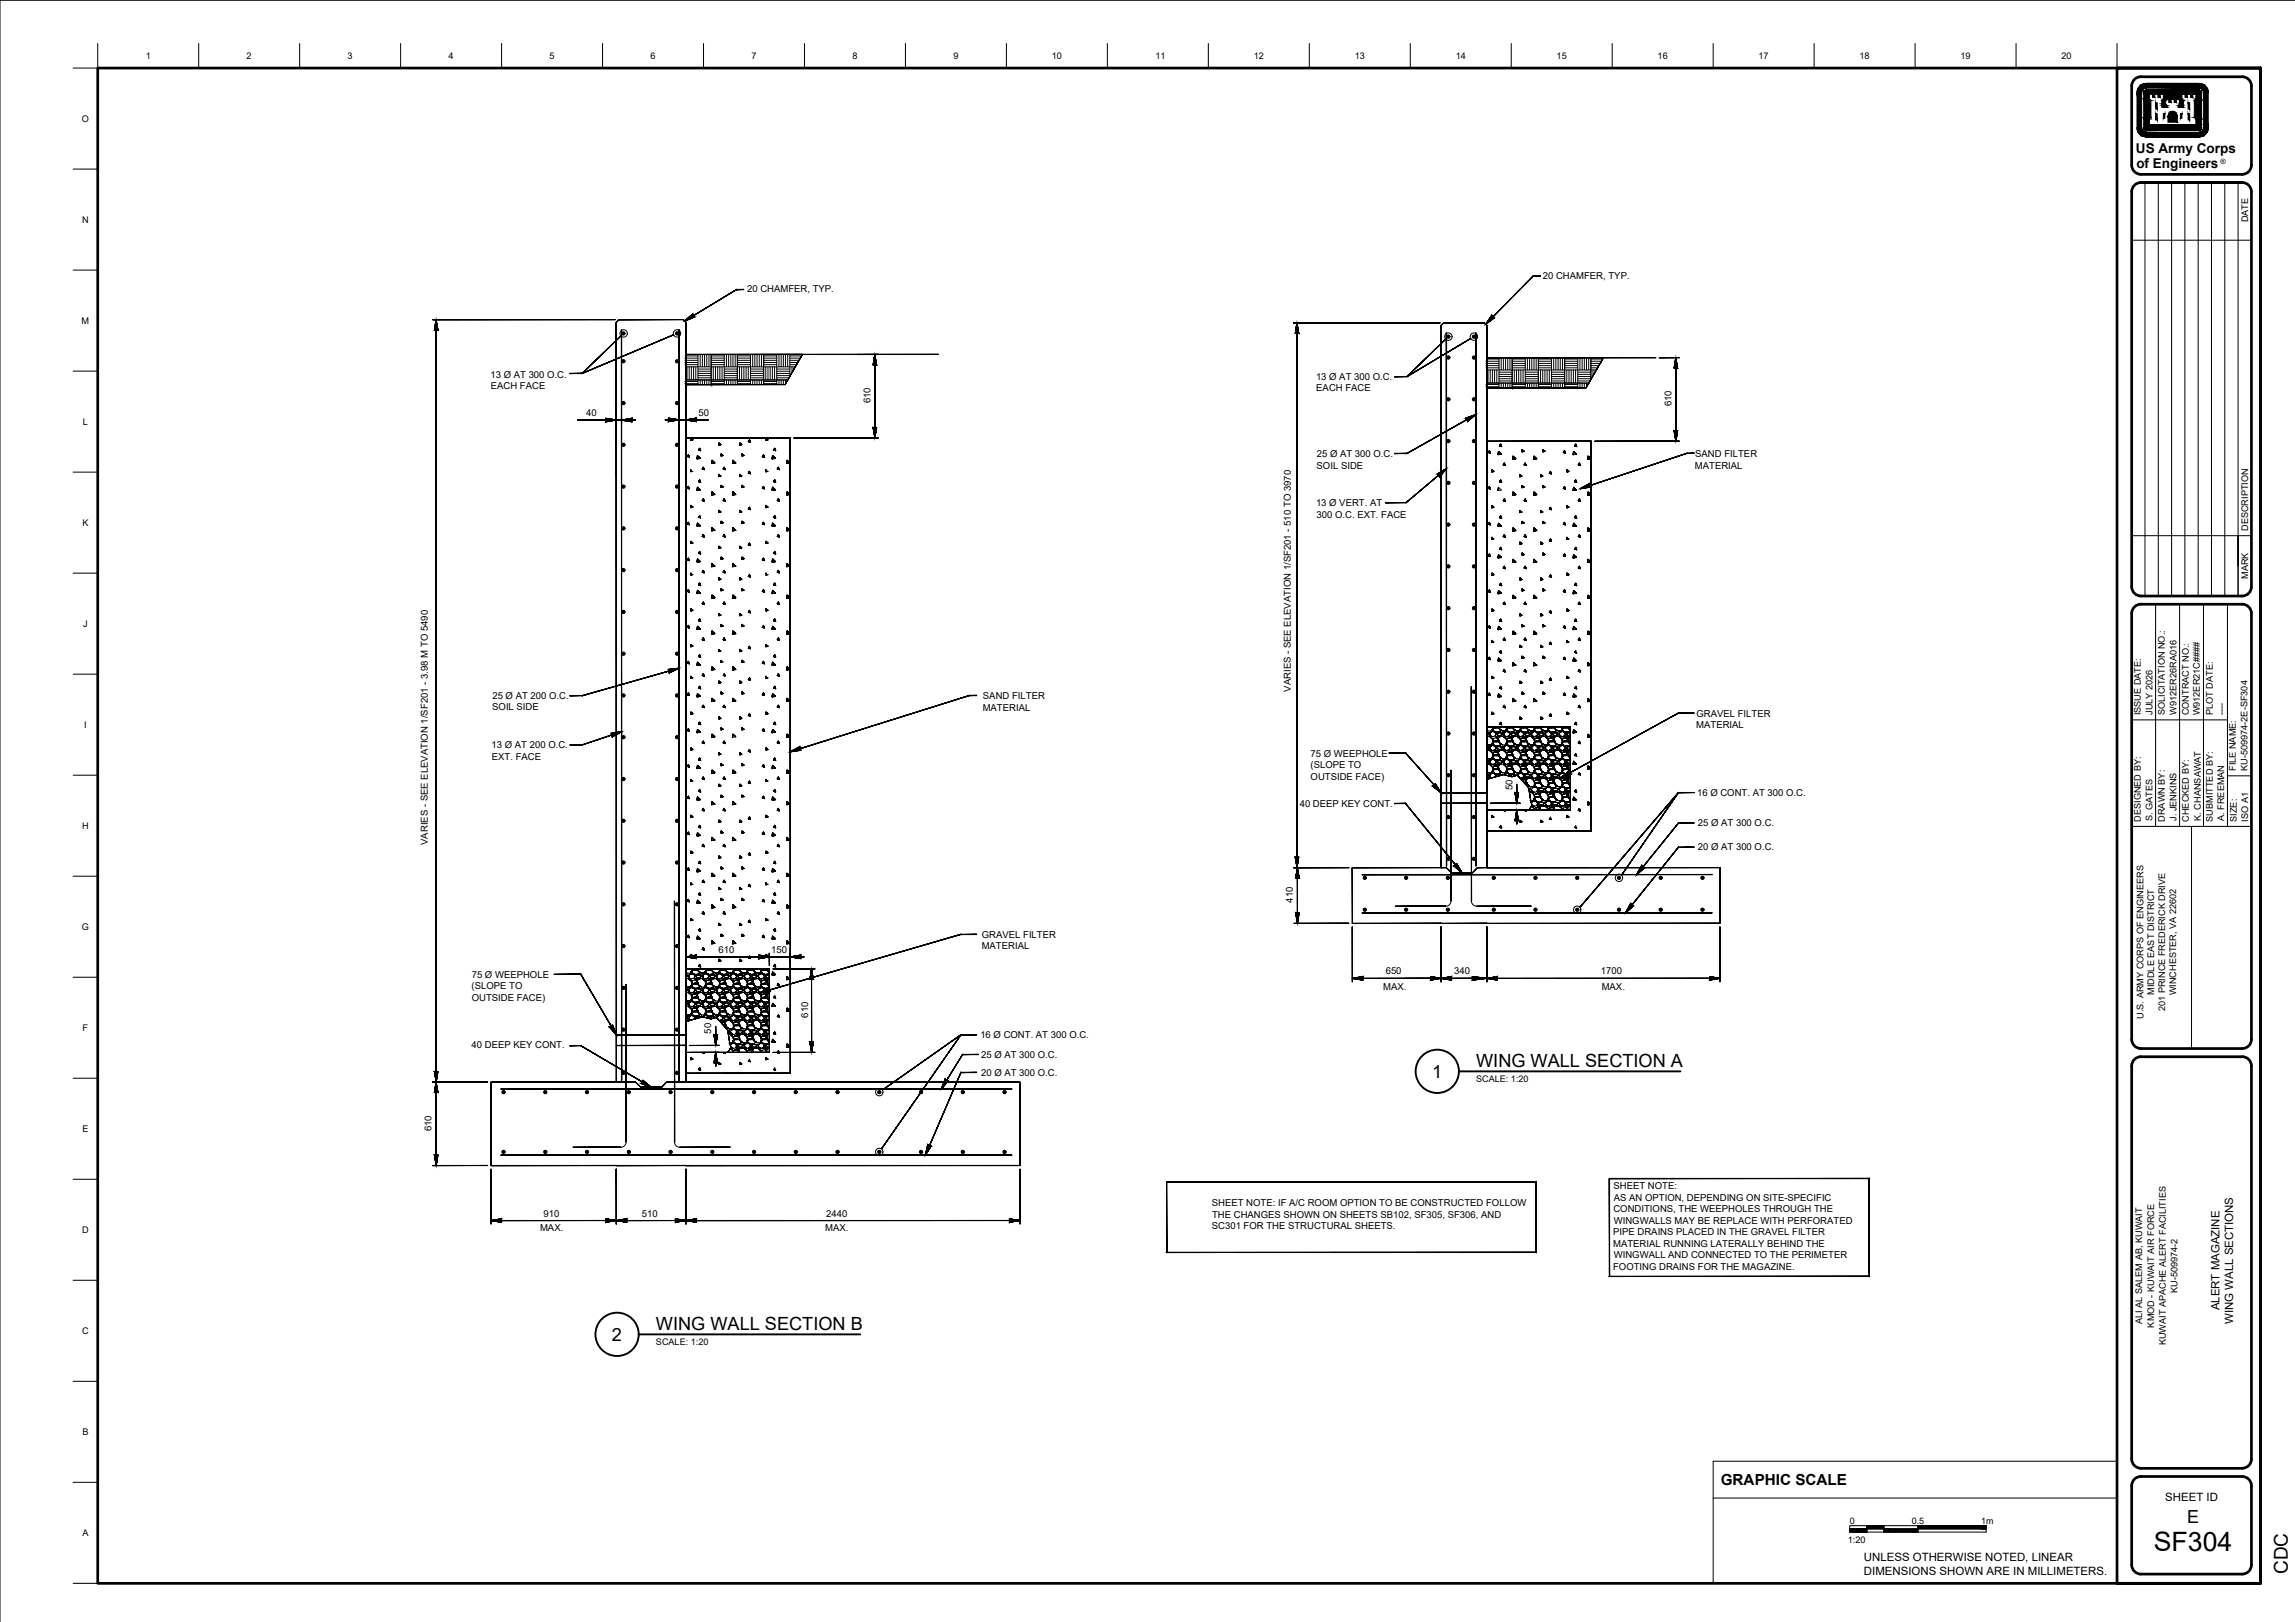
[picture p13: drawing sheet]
<svg xmlns="http://www.w3.org/2000/svg" width="841mm" height="594mm" viewBox="0 0 841 594" stroke-linecap="round" stroke-linejoin="round" font-family="sans-serif">
<defs><g id="words">
<text font-size="9.8" x="789.3" y="567.9">SF304</text>
<text font-size="7" x="838.4" y="576.6" transform="rotate(-90 838.4 576.6)">CDC</text>
<g font-size="6.7">
<text x="524.8" y="394.8">1</text>
<text x="541" y="390.8">WING WALL SECTION A</text>
<text x="224.3" y="491.1">2</text>
<text x="240.4" y="487.1">WING WALL SECTION B</text>
</g>
<text font-size="6.6" x="801.5" y="558">E</text>
<text font-size="5.6" x="630.6" y="543.7">GRAPHIC SCALE</text>
<g font-size="5">
<text x="782.7" y="56.1">US Army Corps</text>
<text x="782.9" y="61.5">of Engineers</text>
</g>
<g font-size="4.2">
<text x="813.3" y="480" transform="rotate(-90 813.3 480)">ALERT MAGAZINE</text>
<text x="818.4" y="485" transform="rotate(-90 818.4 485)">WING WALL SECTIONS</text>
<text x="793.5" y="549.7">SHEET ID</text>
<text x="683" y="571.7">UNLESS OTHERWISE NOTED, LINEAR</text>
<text x="683.1" y="576.8">DIMENSIONS SHOWN ARE IN MILLIMETERS.</text>
</g>
<g font-size="3.5">
<text x="273.8" y="107">20 CHAMFER, TYP.</text>
<text x="565.4" y="102.2">20 CHAMFER, TYP.</text>
<text x="179.8" y="138.3">13 Ø AT 300 O.C.</text>
<text x="179.9" y="142.5">EACH FACE</text>
<text x="482.3" y="139.1">13 Ø AT 300 O.C.</text>
<text x="482.4" y="143.3">EACH FACE</text>
<text x="319" y="147.7" transform="rotate(-90 319 147.7)">610</text>
<text x="612.5" y="148.8" transform="rotate(-90 612.5 148.8)">610</text>
<text x="214.8" y="152.5">40</text>
<text x="256" y="152.5">50</text>
<text x="482.5" y="167.4">25 Ø AT 300 O.C.</text>
<text x="621.2" y="167.4">SAND FILTER</text>
<text x="482.5" y="171.7">SOIL SIDE</text>
<text x="621.1" y="171.6">MATERIAL</text>
<text x="482.3" y="185.3">13 Ø VERT. AT</text>
<text x="482.5" y="189.6">300 O.C. EXT. FACE</text>
<text x="180.4" y="255.9">25 Ø AT 200 O.C.</text>
<text x="360.2" y="256.1">SAND FILTER</text>
<text x="473.1" y="253.4" transform="rotate(-90 473.1 253.4)">VARIES - SEE ELEVATION 1/SF201 - 510 TO 3970</text>
<text x="180.4" y="260.1">SOIL SIDE</text>
<text x="360.1" y="260.3">MATERIAL</text>
<text x="621.7" y="262.6">GRAVEL FILTER</text>
<text x="621.6" y="266.8">MATERIAL</text>
<text x="180.2" y="274">13 Ø AT 200 O.C.</text>
<text x="180.3" y="278.3">EXT. FACE</text>
<text x="480.3" y="281.4">(SLOPE TO</text>
<text x="480.3" y="277.2">75 Ø WEEPHOLE</text>
<text x="480.3" y="285.7">OUTSIDE FACE)</text>
<text x="554.2" y="289.3" transform="rotate(-90 554.2 289.3)">50</text>
<text x="621.9" y="291.5">16 Ø CONT. AT 300 O.C.</text>
<text x="476.3" y="295.5">40 DEEP KEY CONT.</text>
<text x="622.2" y="302.7">25 Ø AT 300 O.C.</text>
<text x="156.8" y="309.5" transform="rotate(-90 156.8 309.5)">VARIES - SEE ELEVATION 1/SF201 - 3.98 M TO 5490</text>
<text x="622.2" y="311.5">20 Ø AT 300 O.C.</text>
<text x="473.8" y="330.7" transform="rotate(-90 473.8 330.7)">410</text>
<text x="359.7" y="347.8">MATERIAL</text>
<text x="359.8" y="343.6">GRAVEL FILTER</text>
<text x="263.3" y="349.1">610</text>
<text x="282.6" y="349.1">150</text>
<text x="172.9" y="358.1">75 Ø WEEPHOLE</text>
<text x="507.8" y="356.8">650</text>
<text x="532.9" y="356.8">340</text>
<text x="586.7" y="356.8">1700</text>
<text x="172.8" y="362.4">(SLOPE TO</text>
<text x="506.9" y="362.7">MAX.</text>
<text x="587" y="362.7">MAX.</text>
<text x="172.9" y="366.6">OUTSIDE FACE)</text>
<text x="296.2" y="372.8" transform="rotate(-90 296.2 372.8)">610</text>
<text x="172.8" y="383.9">40 DEEP KEY CONT.</text>
<text x="260.7" y="378.6" transform="rotate(-90 260.7 378.6)">50</text>
<text x="359.3" y="380.1">16 Ø CONT. AT 300 O.C.</text>
<text x="359.5" y="387.4">25 Ø AT 300 O.C.</text>
<text x="359.5" y="393.9">20 Ø AT 300 O.C.</text>
<text x="158.1" y="414.3" transform="rotate(-90 158.1 414.3)">610</text>
<text x="591.3" y="435.6">SHEET NOTE:</text>
<text x="444.1" y="441.8">SHEET NOTE: IF A/C ROOM OPTION TO BE CONSTRUCTED FOLLOW</text>
<text x="591.4" y="439.8">AS AN OPTION, DEPENDING ON SITE-SPECIFIC</text>
<text x="199.2" y="445.8">910</text>
<text x="235.2" y="445.8">510</text>
<text x="302.7" y="445.8">2440</text>
<text x="444.2" y="446">THE CHANGES SHOWN ON SHEETS SB102, SF305, SF306, AND</text>
<text x="591.2" y="444">CONDITIONS, THE WEEPHOLES THROUGH THE</text>
<text x="591.4" y="448.2">WINGWALLS MAY BE REPLACE WITH PERFORATED</text>
<text x="197.9" y="450.8">MAX.</text>
<text x="302.4" y="450.8">MAX.</text>
<text x="444.1" y="450.2">SC301 FOR THE STRUCTURAL SHEETS.</text>
<text x="591.2" y="452.4">PIPE DRAINS PLACED IN THE GRAVEL FILTER</text>
<text x="591.2" y="456.6">MATERIAL RUNNING LATERALLY BEHIND THE</text>
<text x="591.4" y="460.9">WINGWALL AND CONNECTED TO THE PERIMETER</text>
<text x="591.1" y="465.1">FOOTING DRAINS FOR THE MAGAZINE.</text>
</g>
<g font-size="3.4">
<text x="53.4" y="21.6">1</text>
<text x="90.4" y="21.6">2</text>
<text x="127.4" y="21.6">3</text>
<text x="164.4" y="21.6">4</text>
<text x="201.4" y="21.6">5</text>
<text x="238.4" y="21.6">6</text>
<text x="275.4" y="21.6">7</text>
<text x="312.4" y="21.6">8</text>
<text x="349.4" y="21.6">9</text>
<text x="385.4" y="21.6">10</text>
<text x="423.4" y="21.6">11</text>
<text x="459.4" y="21.6">12</text>
<text x="496.4" y="21.6">13</text>
<text x="533.4" y="21.6">14</text>
<text x="570.4" y="21.6">15</text>
<text x="607.4" y="21.6">16</text>
<text x="644.4" y="21.6">17</text>
<text x="681.4" y="21.6">18</text>
<text x="718.4" y="21.6">19</text>
<text x="755.4" y="21.6">20</text>
<text x="30" y="44.6">O</text>
<text x="30.1" y="81.6">N</text>
<text x="823.8" y="81.5" transform="rotate(-90 823.8 81.5)">DATE</text>
<text x="29.9" y="118.6">M</text>
<text x="30.4" y="155.6">L</text>
<text x="30.2" y="192.6">K</text>
<text x="823.8" y="194.5" transform="rotate(-90 823.8 194.5)">DESCRIPTION</text>
<text x="823.8" y="212.1" transform="rotate(-90 823.8 212.1)">MARK</text>
<text x="30.5" y="229.6">J</text>
<text x="784.6" y="262" transform="rotate(-90 784.6 262)">ISSUE DATE:</text>
<text x="788.8" y="261.9" transform="rotate(-90 788.8 261.9)">JULY 2026</text>
<text x="793.3" y="262" transform="rotate(-90 793.3 262)">SOLICITATION NO.:</text>
<text x="797.6" y="261.8" transform="rotate(-90 797.6 261.8)">W912ER26RA016</text>
<text x="802.1" y="262" transform="rotate(-90 802.1 262)">CONTRACT NO.:</text>
<text x="806.2" y="262.1" transform="rotate(-90 806.2 262.1)">W912ER21C####</text>
<text x="810.9" y="261.9" transform="rotate(-90 810.9 261.9)">PLOT DATE:</text>
<text x="815.2" y="261.9" transform="rotate(-90 815.2 261.9)">----</text>
<text x="30.8" y="266.6">I</text>
<text x="819.3" y="282.4" transform="rotate(-90 819.3 282.4)">FILE NAME:</text>
<text x="823.7" y="282.4" transform="rotate(-90 823.7 282.4)">KU-509974-2E-SF304</text>
<text x="30.1" y="303.6">H</text>
<text x="784.6" y="301" transform="rotate(-90 784.6 301)">DESIGNED BY:</text>
<text x="788.8" y="300.8" transform="rotate(-90 788.8 300.8)">S. GATES</text>
<text x="793.3" y="301" transform="rotate(-90 793.3 301)">DRAWN BY:</text>
<text x="797.6" y="300.7" transform="rotate(-90 797.6 300.7)">J. JENKINS</text>
<text x="802.1" y="301" transform="rotate(-90 802.1 301)">CHECKED BY:</text>
<text x="806.5" y="300.6" transform="rotate(-90 806.5 300.6)">K. CHANSAWAT</text>
<text x="810.9" y="301" transform="rotate(-90 810.9 301)">SUBMITTED BY:</text>
<text x="815.1" y="300.7" transform="rotate(-90 815.1 300.7)">A. FREEMAN</text>
<text x="819.7" y="301" transform="rotate(-90 819.7 301)">SIZE:</text>
<text x="823.9" y="300.9" transform="rotate(-90 823.9 300.9)">ISO A1</text>
<text x="30" y="340.6">G</text>
<text x="789.4" y="364.4" transform="rotate(-90 789.4 364.4)">MIDDLE EAST DISTRICT</text>
<text x="797.5" y="364.6" transform="rotate(-90 797.5 364.6)">WINCHESTER, VA 22602</text>
<text x="793.4" y="370.3" transform="rotate(-90 793.4 370.3)">201 PRINCE FREDERICK DRIVE</text>
<text x="30.3" y="377.6">F</text>
<text x="785.5" y="373.2" transform="rotate(-90 785.5 373.2)">U.S. ARMY CORPS OF ENGINEERS</text>
<text x="30.2" y="414.6">E</text>
<text x="30.1" y="451.6">D</text>
<text x="798" y="473.6" transform="rotate(-90 798 473.6)">KU-509974-2</text>
<text x="785" y="484.9" transform="rotate(-90 785 484.9)">ALI AL SALEM AB, KUWAIT</text>
<text x="30.1" y="488.6">C</text>
<text x="789.4" y="486.2" transform="rotate(-90 789.4 486.2)">KMOD - KUWAIT AIR FORCE</text>
<text x="793.7" y="492.8" transform="rotate(-90 793.7 492.8)">KUWAIT APACHE ALERT FACILITIES</text>
<text x="30.2" y="525.6">B</text>
<text x="30.2" y="562.6">A</text>
<text x="677.1" y="565.1">1:20</text>
</g>
<g font-size="3.3">
<text x="541" y="396.4">SCALE: 1:20</text>
<text x="240.4" y="492.8">SCALE: 1:20</text>
<text x="677.8" y="558.1">0</text>
<text x="700.6" y="558.2">0.5</text>
<text x="726" y="558.1">1m</text>
</g>
<text font-size="2.6" x="813.7" y="59.9">®</text>
</g></defs>
<g fill="#000" stroke="#000" stroke-width=".37">
<path d="M786.5 30.6h19.3zM159.8 117.1l.7 3.8h-1.3zM475.3 118.3l.6 3.8h-1.2zM320.6 129.8l.6 3.9h-1.2zM614.1 131l.7 3.8h-1.3zM320 156.6h1.2l-.6 3.8zM613.5 157.8h1.3l-.7 3.8zM555.2 290.4h1.3l-.7 3.8zM555.8 296.7l.7 3.9h-1.3zM567.4 296.6l.1 .1zM570.8 294.4l-.2 .2zM572.5 296.6l.1 .1z"/>
<path d="M474.7 314h1.2l-.6 3.8zM475.4 317.8l.7 3.8h-1.3zM474.8 334.4h1.3l-.7 3.8zM297.4 354.9l.6 3.8h-1.2zM261.7 379.1h1.2l-.6 3.8zM159.2 392.5h1.3l-.6 3.8zM159.8 396.3l.7 3.8h-1.3zM262.3 385.5l.6 3.8h-1.3zM296.8 381.6h1.2l-.6 3.9zM159.2 423.1h1.3l-.6 3.8z"/>
<path d="M783.1 34h1.7zM783.1 34h1.7z"/>
<path d="M783.6 32.3h2.9zM783.6 32.3h2.9z"/>
<path d="M783.1 34l1.7 12.7v-12.7zM783.1 34l1.7 12.7h-1.7z"/>
<path d="M783.1 33.7l1.7 .3 .1-.3zM783.1 33.7l1.7 .3h-1.7z"/>
<path d="M783.2 33.4h1.7zM783.2 33.4h1.7z"/>
<path d="M783.2 33.4l1.7 .3v-.3zM783.2 33.4l1.7 .3h-1.8z"/>
<path d="M783.2 33.1l1.7 .3 .2-.3zM783.2 33.1l1.7 .3h-1.7z"/>
<path d="M783.3 32.9l1.8 .2 .1-.2zM783.3 32.9l1.8 .2h-1.9z"/>
<path d="M783.3 32.9h1.9zM783.3 32.9h1.9z"/>
<path d="M783.4 32.7l1.8 .2 .2-.2zM783.4 32.7l1.8 .2h-1.9z"/>
<path d="M785.6 34h21.2zM785.6 34h21.2z"/>
<path d="M783.5 32.5h2.2zM783.5 32.5l1.9 .2z"/>
<path d="M783.5 32.4h2.3zM783.5 32.4l2.2 .1z"/>
<path d="M783.5 32.4h2.4zM783.5 32.4h2.3z"/>
<path d="M783.6 32.3h2.6zM783.6 32.3l2.3 .1z"/>
<path d="M783.6 32.3h2.9zM783.6 32.3h2.6z"/>
<path d="M785.6 34.5l2.1 1.7v-1.7zM785.6 34.5l2.1 1.7h-2.1z"/>
<path d="M785.6 36.2l2.6 .6-.5-.6zM785.6 36.2l2.6 .6h-2.6z"/>
<path d="M785.6 36.8l2.6 6.2v-6.2zM785.6 36.8l2.6 6.2h-2.6z"/>
<path d="M788.8 34.5l.8 1.2v-1.2zM788.8 34.5l.8 1.2h-.8z"/>
<path d="M789.9 37.6l.6 2.3h-.6zM789.9 37.6l.6 2.3v-2.3z"/>
<path d="M790.8 34.5l.8 1.2v-1.2zM790.8 34.5l.8 1.2h-.8z"/>
<path d="M792.6 36.4l1 .4v-.4zM792.2 36.8l.4-.4 1 .4z"/>
<path d="M792.2 36.8l1.4 1.3v-1.3zM792.2 36.8l1.4 1.3h-1.4z"/>
<path d="M792.2 38.1l2 .6-.6-.6zM792.2 38.1l2 .6h-2z"/>
<path d="M792.2 38.7l2 .7v-.7zM792.2 38.7l2 .7h-2z"/>
<path d="M794.8 36.4l.8 1.1v-1.1zM794.8 36.4l.8 1.1h-.8z"/>
<path d="M796.7 36.4l.9 1.1v-1.1zM796.7 36.4l.9 1.1h-.9z"/>
<path d="M792.8 34.5l6.8 1.7v-1.7zM792.8 34.5l6.8 1.7h-6.8z"/>
<path d="M792.8 36.2l6.9 .2zM792.8 36.2l6.9 .2h-7.1z"/>
<path d="M798.7 36.4l1.4 .4-.4-.4zM798.7 36.4l1.4 .4h-1.4z"/>
<path d="M798.7 36.8l1.4 1.3v-1.3zM798.7 36.8l1.4 1.3h-1.4z"/>
<path d="M798.7 38.1l1.4 .6v-.6zM798.7 38.1l1.4 .6h-1.9z"/>
<path d="M798.2 38.7l1.9 .7v-.7zM798.2 38.7l1.9 .7h-1.9z"/>
<path d="M800.7 34.5l.9 1.2v-1.2zM800.7 34.5l.9 1.2h-.9z"/>
<path d="M801.9 37.6l.5 2.3h-.5zM801.9 37.6l.5 2.3v-2.3z"/>
<path d="M802.7 34.5l.9 1.2v-1.2zM802.7 34.5l.9 1.2h-.9z"/>
<path d="M805.8 32.3h3zM805.8 32.3h3z"/>
<path d="M786.5 33h19.5zM786.4 33h19.6z"/>
<path d="M786.5 30.6h19.9zM786 30.6h20.4z"/>
<path d="M786.4 33h19.6zM786.3 33h19.7z"/>
<path d="M786.3 33l19.9 .1zM786.2 33.1h20z"/>
<path d="M786.2 33.1h20zM786.2 33.1h20z"/>
<path d="M786.2 33.1h20.1zM786 33.1h20.3z"/>
<path d="M786 33.1l20.4 .1zM786 33.2h20.4z"/>
<path d="M786 30.6l20.9 .1zM785.5 30.7h21.4z"/>
<path d="M786 33.2h20.4zM785.9 33.2h20.5z"/>
<path d="M785.9 33.2l20.6 .1zM785.9 33.3h20.6z"/>
<path d="M785.9 33.3l20.7 .1zM785.9 33.3l20.7 .1z"/>
<path d="M785.8 33.4h20.8zM785.8 33.4h20.8z"/>
<path d="M785.7 33.4l20.9 .1zM785.7 33.4l20.9 .1z"/>
<path d="M785.7 33.5l21 .1zM785.7 33.5l21 .1z"/>
<path d="M785.6 33.6h21.1zM785.6 33.6h21.1z"/>
<path d="M785.6 33.6l21.2 .2zM785.6 33.6l21.2 .2z"/>
<path d="M785.6 33.8h21.2zM785.6 33.8h21.2z"/>
<path d="M785.6 33.8l21.2 .2zM785.6 33.8l21.2 .2z"/>
<path d="M785.6 34l21.2 .5v-.5zM785.6 34l21.2 .5h-21.2z"/>
<path d="M804.7 34.5l2.1 1.7v-1.7zM804.7 34.5l2.1 1.7h-2.1z"/>
<path d="M804.7 36.2l2.1 .6v-.6zM804.1 36.8l.6-.6 2.1 .6z"/>
<path d="M804.1 36.8l2.7 6.2v-6.2zM804.1 36.8l2.7 6.2h-2.7z"/>
<path d="M785.5 30.7l21.9 .2-.5-.2zM785 30.9l.5-.2 21.9 .2z"/>
<path d="M785 30.9l22.8 .3-.4-.3zM784.5 31.2l.5-.3 22.8 .3z"/>
<path d="M807.5 34h1.7zM807.5 34h1.7z"/>
<path d="M784.5 31.2l23.7 .4-.4-.4zM784.1 31.6l.4-.4 23.7 .4z"/>
<path d="M784.1 31.6l24.5 .4-.4-.4zM784.1 31.6l24.5 .4h-24.8z"/>
<path d="M783.8 32l25 .3-.2-.3zM783.8 32l25 .3h-25.2z"/>
<path d="M805.8 32.3h3zM805.8 32.3h3z"/>
<path d="M806.1 32.3l2.7 .1zM806.1 32.3l2.7 .1z"/>
<path d="M806.4 32.4h2.5zM806.4 32.4h2.5z"/>
<path d="M806.5 32.4l2.4 .1zM806.5 32.4l2.4 .1z"/>
<path d="M806.7 32.5l2.3 .2zM806.7 32.5l2.3 .2z"/>
<path d="M806.9 32.7l2.2 .2-.1-.2zM806.9 32.7l2.2 .2h-2z"/>
<path d="M807.1 32.9h2zM807.1 32.9h2z"/>
<path d="M807.2 32.9l1.9 .2v-.2zM807.2 32.9l1.9 .2z"/>
<path d="M807.3 33.1l1.9 .3-.1-.3zM807.3 33.1l1.9 .3h-1.8z"/>
<path d="M807.4 33.4h1.8zM807.4 33.4h1.8z"/>
<path d="M807.4 33.4l1.8 .3v-.3zM807.4 33.4l1.8 .3h-1.7z"/>
<path d="M807.5 33.7l1.7 .3v-.3zM807.5 33.7l1.7 .3h-1.7z"/>
<path d="M807.5 34l1.7 12.7v-12.7zM807.5 34l1.7 12.7h-1.7z"/>
<path d="M783.6 48.4h2.9zM783.6 48.4h2.9z"/>
<path d="M783.1 46.7l1.7 .1zM783.1 46.7l1.7 .1z"/>
<path d="M783.1 46.8l1.8 .2-.1-.2zM783.1 46.8l1.8 .2h-1.8z"/>
<path d="M783.1 47l1.8 .3v-.3zM783.1 47l1.8 .3h-1.7z"/>
<path d="M783.2 47.3h1.7zM783.2 47.3h1.7z"/>
<path d="M783.2 47.3l1.9 .3-.2-.3zM783.2 47.3l1.9 .3h-1.9z"/>
<path d="M783.2 47.6l2 .2zM783.2 47.6l2 .2h-1.9z"/>
<path d="M783.3 47.8h1.9zM783.3 47.8h1.9z"/>
<path d="M783.3 47.8l2.1 .2-.2-.2zM783.3 47.8l2.1 .2h-2z"/>
<path d="M783.4 48l2.3 .2zM783.4 48l2.3 .2z"/>
<path d="M783.5 48.2l2.3 .1zM783.5 48.2l2.3 .1z"/>
<path d="M783.5 48.3h2.4zM783.5 48.3h2.4z"/>
<path d="M783.5 48.3l2.7 .1zM783.5 48.3l2.7 .1z"/>
<path d="M783.6 48.4h2.9zM783.6 48.4h2.9z"/>
<path d="M785.6 43.6l2.1 2v-2zM785.6 43.6l2.1 2h-2.1z"/>
<path d="M785.6 43l2.1 .6 .5-.6zM785.6 43l2.1 .6h-2.1z"/>
<path d="M789.9 41.6l.6 2.3h-.6zM789.9 41.6l.6 2.3v-2.3z"/>
<path d="M792.8 41.6v1.7l.5-1.7zM793.3 41.6v1.7h-.5z"/>
<path d="M796 40.8l.6 .1zM795.7 40.9h.9z"/>
<path d="M795.7 40.9l1.2 .1zM795.4 41h1.5z"/>
<path d="M795.4 41l1.8 .2zM795.1 41.2l.3-.2 1.8 .2z"/>
<path d="M795.1 41.2l2.3 .3-.2-.3zM795.1 41.2l2.3 .3h-2.5z"/>
<path d="M794.9 41.5l2.7 .3-.2-.3zM794.9 41.5l2.7 .3h-2.9z"/>
<path d="M794.7 41.8l3.1 .3-.2-.3zM794.7 41.8l3.1 .3h-3.2z"/>
<path d="M794.6 42.1l3.3 .4-.1-.4zM794.6 42.1l3.3 .4h-3.4z"/>
<path d="M794.5 42.5l3.4 .3v-.3zM794.5 42.5l3.4 .3h-3.4zM794.5 42.8h3.4zM794.5 42.8h3.4z"/>
<path d="M794.5 42.8l3.4 2v-2zM794.5 42.8l3.4 2h-3.4z"/>
<path d="M799 41.6v1.7l.6-1.7zM799.6 41.6v1.7h-.6z"/>
<path d="M801.9 41.6l.5 2.3h-.5zM801.9 41.6l.5 2.3v-2.3z"/>
<path d="M805.8 48.4h3zM805.8 48.4h3z"/>
<path d="M786.4 47.7h19.6zM786.4 47.7h19.4z"/>
<path d="M786.3 47.7h19.7zM786.3 47.7h19.7z"/>
<path d="M786.2 47.6h20zM786.2 47.6l19.8 .1z"/>
<path d="M786.2 47.6h20zM786.2 47.6h20z"/>
<path d="M786 47.6h20.3zM786 47.6h20.2z"/>
<path d="M786 47.5h20.4zM786 47.5l20.3 .1z"/>
<path d="M786 50.1h20.4zM786 50.1h19.9z"/>
<path d="M785.9 47.5h20.5zM785.9 47.5h20.5z"/>
<path d="M785.9 47.4h20.6zM785.9 47.4l20.5 .1z"/>
<path d="M785.8 47.4h20.8zM785.8 47.4h20.7z"/>
<path d="M785.7 47.3h20.9zM785.7 47.3l20.9 .1z"/>
<path d="M785.7 47.2h20.9zM785.7 47.2l20.9 .1z"/>
<path d="M785.6 47.1h21.1zM785.6 47.1l21 .1z"/>
<path d="M785.6 47.1h21.1zM785.6 47.1h21.1z"/>
<path d="M785.6 46.9h21.2zM785.6 46.9h21.2z"/>
<path d="M785.6 46.9h21.2zM785.6 46.9l21.1 .2z"/>
<path d="M804.1 43l2.7 .6v-.6zM804.1 43l2.7 .6h-2.1z"/>
<path d="M804.7 43.6l2.1 2v-2zM804.7 43.6l2.1 2h-2.1z"/>
<path d="M785.6 45.6l21.2 1.1v-1.1zM785.6 45.6l21.2 1.1h-21.2z"/>
<path d="M785.6 46.7l21.2 .1zM785.6 46.7l21.2 .1z"/>
<path d="M785.6 46.8h21.2zM785.6 46.8l21.2 .1z"/>
<path d="M785.5 50h21.4zM785.5 50l20.9 .1z"/>
<path d="M785 49.8l21.9 .2 .5-.2zM785 49.8l21.9 .2h-21.4z"/>
<path d="M784.5 49.5l22.9 .3 .4-.3zM784.5 49.5l22.9 .3h-22.4z"/>
<path d="M784.1 49.1l23.7 .4 .4-.4zM784.1 49.1l23.7 .4h-23.3z"/>
<path d="M783.8 48.7l24.4 .4 .4-.4zM783.8 48.7l24.4 .4h-24.1z"/>
<path d="M783.6 48.4l25 .3 .2-.3zM783.6 48.4l25 .3h-24.8z"/>
<path d="M806.2 48.4h2.6zM805.8 48.4h3z"/>
<path d="M806.5 48.3h2.3zM806.2 48.4h2.6z"/>
<path d="M806.5 48.3h2.4zM806.5 48.3h2.3z"/>
<path d="M806.8 48.1h2.1zM806.5 48.3h2.4z"/>
<path d="M807 47.9l1.9 .2 .1-.2zM806.8 48.1l.2-.2 1.9 .2z"/>
<path d="M807.1 47.8h2zM807.1 47.8l1.9 .1h-2z"/>
<path d="M807.2 47.7h1.9zM807.2 47.7l1.9 .1z"/>
<path d="M807.4 47.4l1.7 .3 .1-.3zM807.4 47.4l1.7 .3h-1.9z"/>
<path d="M807.5 47.1l1.7 .2v-.2zM807.5 47.1l1.7 .2h-1.8z"/>
<path d="M807.4 47.3h1.8zM807.4 47.3l1.8 .1z"/>
<path d="M807.5 46.7l1.7 .1zM807.5 46.7l1.7 .1z"/>
<path d="M807.5 46.8l1.7 .3v-.3zM807.5 46.8l1.7 .3h-1.7z"/>
<path d="M159.8 117.1l.7 3.8zM159.8 117.1l.7 3.8zM159.2 120.9h1.3zM159.2 120.9h1.2z"/>
<path d="M158.6 117.1l66.9-.1zM158.6 117h66.9z"/>
<path d="M226.7 117l-.8 1.1zM226.7 117l-.8 1.1z"/>
<path d="M225.8 118l.1 278.3zM225.8 118l.1 278.3z"/>
<path d="M226.7 117.1l23.8-.1zM226.7 117h23.8z"/>
<path d="M250.9 117.5l19-11.5zM250.9 117.6l19-11.6zM269.9 106h2.6zM270 106.1l2.5-.1z"/>
<path d="M250.9 117.5l3-2.6zM251 117.6l2.9-2.7zM253.9 114.9l.7 1.2zM253.9 115.1l.7 1z"/>
<path d="M250.4 117.1l1 .9zM250.4 117.1l1 .9z"/>
<path d="M252.6 116.1l1.3-1.1 .6 1.1zM250.9 117.6l3.6-1.5h-1.9z"/>
<path d="M250.9 117.6l3.6-1.5zM250.9 117.5l3.6-1.4z"/>
<path d="M475.3 118.3v199.5zM475.3 118.3v199.5z"/>
<path d="M475.3 118.3l.7 3.8zM475.3 118.3l.7 3.8zM474.7 122.1h1.3zM474.7 122h1.2z"/>
<path d="M474 118.3l53.8-.1zM474 118.2h53.8z"/>
<path d="M528 119.2l1-1zM529 118.2l-.9 1z"/>
<path d="M528 119.2l.1 198.6zM528 119.2l.1 198.6z"/>
<path d="M529 118.3l14.9-.1zM529 118.2h14.9z"/>
<path d="M561.9 101l-17.5 17.8zM561.9 101l-17.5 17.8zM561.9 101h2.6zM561.9 101.1l2.6-.1z"/>
<path d="M546.7 115.5l-2.2 3.3zM546.7 115.5l-2.2 3.3zM546.7 115.5l.9 .9zM546.7 115.7l.9 .7z"/>
<path d="M543.9 118.3l1 .9zM543.9 118.3l1 .9z"/>
<path d="M546.7 115.6l.9 .9h-1.6zM546 116.5l-1.6 2.2 3.2-2.2z"/>
<path d="M544.4 118.8l3.2-2.3zM544.4 118.7l3.1-2.3z"/>
<path d="M159.8 117.1l-.6 3.8zM159.8 117.1l-.6 3.8z"/>
<path d="M208.8 136.7h4.5zM208.8 136.8l4.5-.1z"/>
<path d="M213.3 136.7l14.2-13.7zM213.3 136.8l14.3-13.7z"/>
<path d="M213.3 136.7l33.5-14.1zM213.3 136.8l33.5-14.2z"/>
<path d="M227.7 120.7l.1 275zM227.7 120.7l.1 275z"/>
<path d="M248.8 120.7l.1 275zM248.8 120.7l.1 275z"/>
<path d="M251.4 129.8h92.5zM251.4 129.9l92.5-.1z"/>
<path d="M251.3 129.8l.1 11.1zM251.3 129.8l.1 11.1z"/>
<path d="M251.4 129.9l42.7-.1zM251.4 129.8h42.7z"/>
<path d="M314.5 129.8h7.4zM314.5 129.9l7.4-.1z"/>
<path d="M320.5 129.8l-.5 3.9zM320.5 129.8l-.5 3.9z"/>
<path d="M320.5 129.8l.8 3.9zM320.5 129.8l.8 3.9zM320 133.7h1.3zM320 133.6h1.2z"/>
<path d="M475.3 118.3l-.7 3.8zM475.3 118.3l-.6 3.8z"/>
<path d="M511 137.9h4.5zM511 138l4.5-.1z"/>
<path d="M515.5 137.9l14.3-13.7zM515.6 138l14.2-13.7z"/>
<path d="M515.5 137.9l23.4-14zM515.5 138l23.5-13.9z"/>
<path d="M530 121.9l.1 195.3zM530 121.9l.1 195.3z"/>
<path d="M540.8 121.9l.1 195.3zM540.8 121.9l.1 195.3z"/>
<path d="M544.9 131h61.9zM544.9 131h61.9z"/>
<path d="M544.9 131v11zM544.9 131v11z"/>
<path d="M544.9 131h42.7zM544.9 131h42.7z"/>
<path d="M608.1 131h7.3zM608.1 131h7.3z"/>
<path d="M614.1 131l-.6 3.8zM614.1 131l-.6 3.8z"/>
<path d="M614.1 131l.7 3.9zM614.1 131l.7 3.9zM613.5 134.9h1.3zM613.5 134.8h1.2z"/>
<path d="M211.7 153.8h14.1zM211.7 153.9l14.1-.1z"/>
<path d="M222 153.2l3.8 .7h-3.8zM222 153.9v.6l3.8-.6z"/>
<path d="M222 153.2l3.8 .6zM222 153.2l3.8 .7z"/>
<path d="M225.8 153.8h2.4zM225.8 153.9l2.4-.1z"/>
<path d="M222 154.5l3.8-.7zM222 154.5l3.8-.7zM222 153.2v1.3zM222 153.2l.1 1.2z"/>
<path d="M227.8 153.8l3.8-.6zM227.8 153.9l3.8-.7zM231.6 153.2v1.3zM231.6 153.3v1.2z"/>
<path d="M227.7 153.1l.1 2zM227.7 153.1l.1 2z"/>
<path d="M227.8 153.9l3.8-.7v.7zM227.8 153.9l3.8 .6v-.6z"/>
<path d="M227.8 153.9l3.8 .6zM227.8 153.8l3.8 .7z"/>
<path d="M227.8 153.9l5.1-.1zM227.8 153.8h5.1z"/>
<path d="M243.7 153.7h5.1zM243.7 153.8l5.1-.1z"/>
<path d="M245 153.2l3.8 .6h-3.8zM245 153.8v.6l3.8-.6z"/>
<path d="M245 153.1l3.8 .6zM245 153.2l3.8 .6z"/>
<path d="M248.8 152.5v1.4zM248.8 152.5v1.4z"/>
<path d="M244.9 154.4l3.9-.7zM244.9 154.4l3.9-.7zM244.9 153.2v1.2zM244.9 153.2l.1 1.2z"/>
<path d="M248.8 153.7h3.3zM248.8 153.8l3.3-.1z"/>
<path d="M251.4 140.8h36.3zM251.4 140.9l36.3-.1z"/>
<path d="M251.4 153.8l3.8-.7zM251.4 153.8l3.8-.7zM255.2 153.1v1.3zM255.1 153.2l.1 1.2z"/>
<path d="M251.4 153.8l3.8-.6v.6zM251.4 153.8l3.8 .6v-.6z"/>
<path d="M251.4 153.8l3.8 .6zM251.4 153.8l3.8 .6z"/>
<path d="M251.4 153.8l8.2-.1zM251.4 153.7h8.2z"/>
<path d="M294 129.8l-6.3 11.1zM294 129.8l-6.3 11.1z"/>
<path d="M321.2 156.6l-.6 3.8zM321.2 156.6l-.6 3.8z"/>
<path d="M537.2 153.1l3.6-1.3zM537.2 153.2l3.7-1.3z"/>
<path d="M537.2 153.2l3.6-1.4-1.6 1.4zM537.2 153.2l.6 1.1 1.4-1.1z"/>
<path d="M537.8 154.4l3.1-2.5zM537.8 154.2l3-2.4-3 2.6zM537.1 153.2l.7 1.2zM537.1 153.2l.7 1z"/>
<path d="M515.5 166.2l25.4-14.3zM515.5 166l25.3-14.2zM511 166.2h4.5zM511 166h4.5z"/>
<path d="M544.9 142h36.3zM544.9 142.1l36.3-.1z"/>
<path d="M587.6 131l-6.4 11.1zM587.6 131l-6.4 11.1z"/>
<path d="M614.7 157.8l-.5 3.8zM614.7 157.8l-.6 3.8z"/>
<path d="M225.8 152.6l.1 10.2zM225.8 152.6l.1 10.2z"/>
<path d="M251.3 152.5l.1 15zM251.3 152.5l.1 15z"/>
<path d="M251.3 160.4l.1 194.5zM251.3 160.4l.1 194.5z"/>
<path d="M251.9 178.8l.7 .2zM251.8 178.8l.8 .3z"/>
<path d="M252.3 166.6l.1 .2zM252.3 166.6l.1 .2zM252.3 166.8l.2 .2zM252.3 166.8l.2 .2zM252.4 167l.2 .5zM252.4 167l.2 .5z"/>
<path d="M252.3 178.2l-.4 .6zM252.3 178.2l-.4 .6z"/>
<path d="M252.3 178.2l.3 .8zM252.3 178.2l.3 .9z"/>
<path d="M252.3 166.6l-.4 .7zM252.3 166.6l-.4 .7z"/>
<path d="M253.1 161.2l.8-.1zM253.1 161.3l.8-.2z"/>
<path d="M253.2 172v.8zM253.2 172l-.1 .8z"/>
<path d="M253.2 160.5v.7zM253.2 160.5l-.1 .7z"/>
<path d="M253.2 160.4l.7 .7zM253.2 160.5l.7 .6z"/>
<path d="M255.4 179.5l1.2-.1zM255.4 179.6l1.2-.2z"/>
<path d="M255.4 168l1.2-.1zM255.4 168.1l1.2-.2z"/>
<path d="M255.6 178.4l1.1 1zM255.6 178.5l1.1 .9z"/>
<path d="M255.6 166.9l1.1 1zM255.6 166.9l1.1 1z"/>
<path d="M255.6 178.4l-.1 1.2zM255.6 178.4l-.1 1.2z"/>
<path d="M255.6 166.9l-.1 1.1zM255.6 166.9l-.2 1.1z"/>
<path d="M256 176.3l.8 .3zM256 176.4l.8 .2z"/>
<path d="M256 164.8l.8 .3zM256 164.9l.8 .2z"/>
<path d="M256.4 175.7l-.4 .7zM256.4 175.7l-.4 .7z"/>
<path d="M256.4 175.7l.4 .9zM256.4 175.7l.4 .9z"/>
<path d="M256.4 164.2l-.4 .6zM256.4 164.2l-.5 .6z"/>
<path d="M256.4 164.2l.4 .9zM256.4 164.2l.4 .9z"/>
<path d="M257.3 171.7l.8 .3zM257.3 171.8l.8 .2z"/>
<path d="M257.7 171.1l-.4 .7zM257.7 171.1l-.4 .7z"/>
<path d="M257.7 171.1l.4 .9zM257.7 171.1l.4 .9z"/>
<path d="M260.8 169.7l1.2-.1zM260.8 169.7l1.2-.1z"/>
<path d="M260.9 168.6l1.1 1zM260.9 168.6l1.1 1z"/>
<path d="M260.9 168.6l-.1 1.1zM260.9 168.6l-.2 1.1z"/>
<path d="M263.4 174.5l.8-.1zM263.4 174.6l.8-.2z"/>
<path d="M263.4 163l.8-.2zM263.4 163l.8-.1z"/>
<path d="M263.5 173.8l.7 .6zM263.4 173.8l.8 .6z"/>
<path d="M263.5 162.2l.7 .6zM263.4 162.3l.8 .5z"/>
<path d="M263.4 173.8v.8zM263.4 173.8v.8z"/>
<path d="M263.4 162.2v.8zM263.4 162.2v.8z"/>
<path d="M264.2 178.5l.8-.1zM264.2 178.6l.8-.2z"/>
<path d="M264.2 167l.8-.2zM264.2 167l.8-.2z"/>
<path d="M264.3 177.8l.7 .6zM264.2 177.8l.8 .6z"/>
<path d="M264.3 166.2l.7 .6zM264.2 166.3l.8 .5z"/>
<path d="M264.2 177.8v.7zM264.2 177.8v.7z"/>
<path d="M264.2 166.2v.8zM264.2 166.2v.8z"/>
<path d="M265 171.7l.8 .3zM265 171.8l.8 .2z"/>
<path d="M265.4 171.1l-.4 .7zM265.4 171.1l-.4 .7z"/>
<path d="M265.4 171.1l.4 .9zM265.4 171.1l.4 .9z"/>
<path d="M268.4 169.7l1.2-.1zM268.4 169.7l1.2-.1z"/>
<path d="M268.6 168.6l1 1zM268.6 168.6l1 1z"/>
<path d="M268.6 168.6l-.1 1.1zM268.6 168.6l-.2 1.1z"/>
<path d="M271 174.5l.8-.1zM271.1 174.6l.7-.2z"/>
<path d="M271 163l.8-.2zM271.1 163l.7-.2z"/>
<path d="M271.1 173.8v.8zM271.1 173.8l-.1 .8z"/>
<path d="M271.1 173.8l.8 .6zM271.1 173.8l.8 .6z"/>
<path d="M271.1 162.2v.8zM271.1 162.2v.8z"/>
<path d="M271.1 162.2l.8 .6zM271.1 162.3l.8 .5z"/>
<path d="M271.8 178.5l.8-.1zM271.9 178.6l.7-.2z"/>
<path d="M271.8 167l.8-.2zM271.9 167l.7-.2z"/>
<path d="M271.9 177.8l.8 .6zM271.9 177.8l.8 .6z"/>
<path d="M271.9 166.2l.8 .6zM271.9 166.3l.8 .5z"/>
<path d="M271.9 177.8v.7zM271.9 177.8l-.1 .7z"/>
<path d="M271.9 166.2v.8zM271.9 166.2l-.1 .8z"/>
<path d="M274.2 173.2l.8 .3zM274.2 173.3l.8 .2z"/>
<path d="M274.2 161.7l.8 .3zM274.2 161.7l.8 .3z"/>
<path d="M274.6 172.6l-.3 .7zM274.6 172.6l-.3 .7z"/>
<path d="M274.6 172.6l.4 .9zM274.6 172.6l.4 .9z"/>
<path d="M274.6 161.1l-.3 .6zM274.6 161.1l-.3 .6z"/>
<path d="M274.6 161.1l.4 .9zM274.6 161.1l.4 .9z"/>
<path d="M279.4 178.8l.7 .2zM279.4 178.8l.7 .2z"/>
<path d="M279.4 167.2l.7 .3zM279.4 167.3l.7 .2z"/>
<path d="M279.8 178.2l-.4 .6zM279.8 178.2l-.4 .6z"/>
<path d="M279.8 178.2l.4 .8zM279.8 178.2l.4 .8z"/>
<path d="M279.8 166.6l-.4 .7zM279.8 166.6l-.4 .7z"/>
<path d="M279.8 166.6l.4 .9zM279.8 166.6l.4 .9z"/>
<path d="M280.6 172.8l.8-.2zM280.6 172.8l.9-.2z"/>
<path d="M280.6 161.2l.8-.1zM280.6 161.3l.9-.2z"/>
<path d="M280.7 172v.8zM280.7 172l-.1 .8z"/>
<path d="M280.7 160.5v.7zM280.7 160.5l-.1 .7z"/>
<path d="M280.7 160.4l.8 .7zM280.7 160.5l.8 .6z"/>
<path d="M282.9 179.5l1.2-.1zM282.9 179.6l1.3-.1z"/>
<path d="M282.9 168l1.2-.1zM282.9 168.1l1.3-.2z"/>
<path d="M283.1 178.4l-.1 1.2zM283.1 178.4l-.1 1.2z"/>
<path d="M283.1 178.4l1.1 1zM283.1 178.5l1.1 .9z"/>
<path d="M283.1 166.9l-.1 1.1zM283.1 166.9l-.2 1.1z"/>
<path d="M283.1 166.9l1.1 1zM283.1 166.9l1.1 1z"/>
<path d="M283.5 176.3l.7 .3zM283.5 176.4l.7 .2z"/>
<path d="M283.5 164.8l.7 .3zM283.5 164.9l.7 .2z"/>
<path d="M283.9 175.7l-.4 .7zM283.9 175.7l-.4 .7z"/>
<path d="M283.9 175.7l.4 .9zM283.9 175.7l.3 .9z"/>
<path d="M283.9 164.2l-.4 .6zM283.9 164.2l-.4 .6z"/>
<path d="M283.9 164.2l.4 .9zM283.9 164.2l.3 .9z"/>
<path d="M284.8 171.7l.8 .3zM284.8 171.8l.8 .2z"/>
<path d="M285.2 171.1l-.3 .7zM285.2 171.1l-.3 .7z"/>
<path d="M285.2 171.1l.4 .9zM285.2 171.1l.4 .9z"/>
<path d="M288.3 169.7l1.2-.1zM288.3 169.7l1.2-.1z"/>
<path d="M288.4 168.6l-.1 1.1zM288.4 168.6l-.2 1.1z"/>
<path d="M288.5 168.6l1 1zM288.4 168.6l1.1 1z"/>
<path d="M251.4 160.5l38.2-.1zM251.4 160.4h38.2z"/>
<path d="M290.9 160.4h31zM290.9 160.5l31-.1z"/>
<path d="M320.6 129.8v30.6zM320.6 129.8v30.6z"/>
<path d="M319.9 156.6l.7 3.8zM319.9 156.6l.7 3.8zM319.9 156.6h1.3zM320 156.6h1.2z"/>
<path d="M526.7 173.6l3.3-2zM526.8 173.7l3.2-2.1z"/>
<path d="M526.7 173.6l3.4-1.9-1.7 1.9zM526.7 173.6l.8 1 .9-1z"/>
<path d="M515.2 184.2l14.8-12.6zM515.2 184.1l14.8-12.5zM507.7 184.2h7.5zM507.7 184.1h7.5z"/>
<path d="M530 171.6l-2.5 3.1zM530 171.6l-2.5 3.1zM526.7 173.7l.8 1zM526.7 173.7l.8 .8z"/>
<path d="M544.9 161.6v104.6zM544.9 161.6v104.6z"/>
<path d="M545.4 178.8l.8 .3zM545.4 178.9l.8 .2z"/>
<path d="M545.4 165.7l.8 .2zM545.4 165.7l.8 .2z"/>
<path d="M545.8 178.2l-.4 .7zM545.8 178.2l-.4 .7z"/>
<path d="M545.8 178.2l.4 .9zM545.8 178.2l.4 .9z"/>
<path d="M545.8 165.1l-.4 .6zM545.8 165.1l-.4 .6z"/>
<path d="M545.8 165.1l.4 .9zM545.8 165.1l.4 .9z"/>
<path d="M546.7 172.8l.8-.1zM546.7 172.9l.8-.2z"/>
<path d="M546.7 172.1v.7zM546.7 172.1l-.1 .7z"/>
<path d="M546.8 172.1l.7 .6zM546.7 172.1l.8 .6z"/>
<path d="M549 166.5l1.2-.2zM549 166.5l1.2-.2z"/>
<path d="M549.1 178.5l-.1 1.1zM549.1 178.5l-.2 1.1z"/>
<path d="M549.1 165.4l-.1 1.1zM549.1 165.4l-.1 1.1z"/>
<path d="M549.2 165.3l1 1zM549.1 165.4l1.1 .9z"/>
<path d="M549.5 176.4l.8 .2zM549.5 176.5l.8 .1z"/>
<path d="M549.5 163.3l.8 .2zM549.5 163.3l.8 .2z"/>
<path d="M549.9 175.8l-.4 .6zM549.9 175.8l-.4 .6z"/>
<path d="M549.9 175.8l.4 .9zM549.9 175.8l.4 .9z"/>
<path d="M549.9 162.6l-.4 .7zM549.9 162.6l-.4 .7z"/>
<path d="M550 162.6l.3 .9zM549.9 162.7l.4 .8z"/>
<path d="M550.9 170.2l.7 .2zM550.8 170.3l.8 .1z"/>
<path d="M551.3 169.6l-.4 .6zM551.3 169.6l-.5 .6z"/>
<path d="M551.3 169.6l.4 .9zM551.3 169.6l.4 .9z"/>
<path d="M554.3 168.2l1.2-.2zM554.3 168.2l1.2-.2z"/>
<path d="M554.5 167l1 1zM554.4 167.1l1.1 .9z"/>
<path d="M554.4 167.1l-.1 1.1zM554.4 167.1l-.1 1.1z"/>
<path d="M556.9 174.6l.8-.2zM556.9 174.6l.8-.2z"/>
<path d="M557 173.8l.7 .6zM557 173.9l.7 .5z"/>
<path d="M557 173.8v.8zM557 173.8l-.1 .8z"/>
<path d="M557.7 178.6l.8-.2zM557.7 178.6l.8-.2z"/>
<path d="M557.7 165.4l.8-.1zM557.7 165.5l.8-.2z"/>
<path d="M557.8 177.8l.7 .6zM557.8 177.9l.7 .5z"/>
<path d="M557.8 164.7l.7 .6zM557.8 164.7l.7 .6z"/>
<path d="M557.8 177.8v.8zM557.8 177.8l-.1 .8z"/>
<path d="M557.8 164.7v.8zM557.8 164.7v.8z"/>
<path d="M558.5 170.2l.8 .2zM558.5 170.3l.8 .1z"/>
<path d="M558.9 169.6l-.4 .6zM558.9 169.6l-.4 .6z"/>
<path d="M558.9 169.6l.4 .9zM558.9 169.6l.4 .9z"/>
<path d="M562 168.2l1.2-.2zM562 168.2l1.2-.2z"/>
<path d="M562.1 167l1.1 1zM562.1 167.1l1.1 .9z"/>
<path d="M562.1 167.1l-.1 1.1zM562.1 167.1l-.1 1.1z"/>
<path d="M564.6 174.6l.8-.2zM564.6 174.6l.8-.2z"/>
<path d="M564.7 173.8l.7 .6zM564.6 173.9l.8 .5z"/>
<path d="M564.6 173.8v.8zM564.6 173.8v.8z"/>
<path d="M565.4 178.6l.8-.2zM565.4 178.6l.8-.2z"/>
<path d="M565.4 165.4l.8-.1zM565.4 165.5l.8-.2z"/>
<path d="M565.5 177.8l.7 .6zM565.4 177.9l.8 .5z"/>
<path d="M565.5 164.7l.7 .6zM565.4 164.7l.8 .6z"/>
<path d="M565.4 177.8v.8zM565.4 177.8v.8z"/>
<path d="M565.4 164.7v.8zM565.4 164.7v.8z"/>
<path d="M567.8 173.3l.7 .3zM567.8 173.3l.7 .3z"/>
<path d="M568.2 172.7l-.4 .6zM568.2 172.7l-.4 .6z"/>
<path d="M568.2 172.7l.4 .9zM568.2 172.7l.3 .9z"/>
<path d="M572.9 178.8l.8 .3zM572.9 178.9l.8 .2z"/>
<path d="M572.9 165.7l.8 .2zM572.9 165.7l.8 .2z"/>
<path d="M573.3 178.2l-.4 .7zM573.3 178.2l-.4 .7z"/>
<path d="M573.3 165.1l-.4 .6zM573.3 165.1l-.4 .6z"/>
<path d="M573.3 178.2l.4 .9zM573.3 178.2l.4 .9z"/>
<path d="M573.3 165.1l.4 .9zM573.3 165.1l.4 .9z"/>
<path d="M574.2 172.8l.8-.1zM574.2 172.9l.8-.2z"/>
<path d="M574.2 172.1v.7zM574.2 172.1l-.1 .7z"/>
<path d="M574.3 172.1l.7 .6zM574.2 172.1l.8 .6z"/>
<path d="M576.5 179.6l1.2-.1zM576.5 179.7l1.2-.2z"/>
<path d="M576.5 166.5l1.2-.2zM576.5 166.5l1.2-.1z"/>
<path d="M576.6 178.5l-.1 1.1zM576.6 178.5l-.1 1.1z"/>
<path d="M576.7 178.5l1 1zM576.6 178.5l1.1 1z"/>
<path d="M576.6 165.4l-.1 1.1zM576.6 165.4l-.1 1.1z"/>
<path d="M576.7 165.3l1 1zM576.6 165.4l1.1 .9z"/>
<path d="M577 176.4l.8 .2zM577 176.5l.8 .1z"/>
<path d="M577 163.3l.8 .2zM577 163.3l.8 .2z"/>
<path d="M577.4 175.8l-.4 .6zM577.4 175.8l-.4 .6z"/>
<path d="M577.4 175.8l.4 .9zM577.4 175.8l.4 .9z"/>
<path d="M577.4 162.6l-.4 .7zM577.4 162.6l-.4 .7z"/>
<path d="M577.4 162.7l.4 .8zM577.4 162.7l.4 .8z"/>
<path d="M578.4 170.2l.7 .2zM578.4 170.3l.7 .1z"/>
<path d="M578.8 169.6l-.4 .6zM578.8 169.6l-.5 .6z"/>
<path d="M578.8 169.6l.4 .9zM578.8 169.6l.4 .9z"/>
<path d="M579.1 178.9l3.5-1.8zM579.2 179l3.4-1.9zM582.6 177.1l.4 1.2zM582.5 177.2l.5 1.1z"/>
<path d="M579.1 178.9l39.2-12.9zM579.2 179l39.1-13zM618.3 166h2.5zM618.3 166.1l2.5-.1z"/>
<path d="M581.8 168.2l.9-.1zM581.8 168.2l.9-.1zM582.7 168.1l.3-.1zM582.7 168.1h.3z"/>
<path d="M582 167l.7 .7zM582 167.1l.7 .6zM582.7 167.7l.3 .3zM582.7 167.8l.3 .2z"/>
<path d="M581.9 167.1l-.1 1.1zM581.9 167.1l-.1 1.1z"/>
<path d="M580.3 178.4l2.3-1.2 .4 1.2zM579.1 179l3.9-.6h-2.7z"/>
<path d="M579.2 179l3.8-.7zM579.1 178.9l3.9-.6z"/>
<path d="M544.9 161.6h38.2zM544.9 161.6h38.2z"/>
<path d="M583.1 161.6l.1 142.8zM583.1 161.6l.1 142.8z"/>
<path d="M584.4 161.6h31zM584.4 161.6h31z"/>
<path d="M614.1 131l.1 30.6zM614.1 131l.1 30.6z"/>
<path d="M613.5 157.7l.7 3.9zM613.5 157.7l.7 3.9zM613.5 157.7h1.3zM613.5 157.8l1.3-.1z"/>
<path d="M251.9 191.9l.7 .3zM251.8 192l.8 .2z"/>
<path d="M252.3 191.3l-.4 .7zM252.3 191.3l-.4 .7z"/>
<path d="M252.3 191.3l.3 .9zM252.3 191.3l.3 .9z"/>
<path d="M253.1 199l.8-.1zM253.1 199.1l.8-.2z"/>
<path d="M253.1 185.9l.8-.2zM253.1 185.9l.8-.1z"/>
<path d="M253.2 198.3v.7zM253.2 198.3l-.1 .7z"/>
<path d="M253.2 198.3l.7 .6zM253.2 198.3l.7 .6z"/>
<path d="M253.2 185.1v.8zM253.2 185.1l-.1 .8z"/>
<path d="M253.2 185.1l.7 .7zM253.2 185.2l.7 .6z"/>
<path d="M255.4 192.7l1-.1zM255.4 192.7l1-.1zM256.4 192.6h.2zM256.4 192.6h.2z"/>
<path d="M255.6 191.6l.8 .7zM255.6 191.6l.8 .7zM256.4 192.3l.3 .3zM256.3 192.3l.4 .3z"/>
<path d="M255.6 191.6l-.1 1.1zM255.6 191.6l-.2 1.1z"/>
<path d="M256.4 188.9l-.3 .4zM256.4 188.9l-.3 .4zM256.1 189.3l-.1 .2zM256.1 189.3l-.2 .2z"/>
<path d="M256.4 188.9l.4 .9zM256.4 188.9l.4 .9z"/>
<path d="M257.3 196.4l.8 .3zM257.3 196.5l.8 .2z"/>
<path d="M257.3 183.3l.8 .2zM257.3 183.3l.8 .2z"/>
<path d="M257.7 195.8l-.4 .7zM257.7 195.8l-.4 .7z"/>
<path d="M257.7 182.7l-.4 .6zM257.7 182.7l-.4 .6z"/>
<path d="M257.7 195.8l.4 .9zM257.7 195.8l.4 .9z"/>
<path d="M257.7 182.7l.4 .9zM257.7 182.7l.4 .9z"/>
<path d="M260.8 194.4l1.2-.2zM260.8 194.4l1.2-.2z"/>
<path d="M260.8 181.2l1.2-.1zM260.8 181.3l1.2-.2z"/>
<path d="M260.9 193.2l1.1 1zM260.9 193.3l1.1 .9z"/>
<path d="M260.9 180.1l1.1 1zM260.9 180.2l1.1 .9z"/>
<path d="M260.9 193.3l-.1 1.1zM260.9 193.3l-.1 1.1z"/>
<path d="M260.9 180.1l-.1 1.2zM260.9 180.1l-.2 1.2z"/>
<path d="M263.4 187.7l.8-.2zM263.4 187.7l.8-.1z"/>
<path d="M263.5 186.9l.7 .6zM263.4 186.9l.8 .6z"/>
<path d="M263.4 186.9v.8zM263.4 186.9v.8z"/>
<path d="M264.2 191.6l.8-.1zM264.2 191.7l.8-.2z"/>
<path d="M264.3 190.9l.7 .6zM264.2 190.9l.8 .6z"/>
<path d="M264.2 190.9v.8zM264.2 190.9v.8z"/>
<path d="M265 196.4l.8 .3zM265 196.5l.8 .2z"/>
<path d="M265 183.3l.8 .2zM265 183.3l.8 .2z"/>
<path d="M265.4 195.8l-.4 .7zM265.4 195.8l-.4 .7z"/>
<path d="M265.4 195.8l.4 .9zM265.4 195.8l.4 .9z"/>
<path d="M265.4 182.7l-.4 .6zM265.4 182.7l-.4 .6z"/>
<path d="M265.4 182.7l.4 .9zM265.4 182.7l.4 .9z"/>
<path d="M268.4 194.4l1.2-.2zM268.4 194.4l1.2-.1z"/>
<path d="M268.4 181.2l1.2-.1zM268.4 181.3l1.2-.2z"/>
<path d="M268.6 193.2l1 1zM268.6 193.3l1 .9z"/>
<path d="M268.6 180.1l1 1zM268.6 180.2l1 .9z"/>
<path d="M268.6 193.3l-.1 1.1zM268.6 193.3l-.1 1.1z"/>
<path d="M268.6 180.1l-.1 1.2zM268.6 180.1l-.2 1.2z"/>
<path d="M271 187.7l.8-.2zM271.1 187.7l.7-.2z"/>
<path d="M271.1 186.9v.8zM271.1 186.9l-.1 .8z"/>
<path d="M271.1 186.9l.8 .6zM271.1 186.9l.8 .6z"/>
<path d="M271.8 191.6l.8-.1zM271.9 191.7l.7-.2z"/>
<path d="M271.9 190.9l.8 .6zM271.9 190.9l.8 .6z"/>
<path d="M271.9 190.9v.8zM271.9 190.9l-.1 .8z"/>
<path d="M274.2 199.5l.8 .3zM274.2 199.6l.8 .2z"/>
<path d="M274.2 186.4l.8 .2zM274.2 186.4l.8 .2z"/>
<path d="M274.6 198.9l-.3 .7zM274.6 198.9l-.4 .6z"/>
<path d="M274.6 198.9l.4 .9zM274.6 198.9l.4 .9z"/>
<path d="M274.6 185.8l-.3 .6zM274.6 185.8l-.3 .6z"/>
<path d="M274.6 185.8l.4 .9zM274.6 185.8l.4 .9z"/>
<path d="M279.4 191.9l.7 .3zM279.4 192l.7 .2z"/>
<path d="M279.8 191.3l-.4 .7zM279.8 191.3l-.4 .7z"/>
<path d="M279.8 191.3l.4 .9zM279.8 191.3l.4 .9z"/>
<path d="M280.6 199l.8-.1zM280.6 199.1l.9-.2z"/>
<path d="M280.6 185.9l.8-.2zM280.6 185.9l.9-.1z"/>
<path d="M280.7 198.3v.7zM280.7 198.3l-.1 .7z"/>
<path d="M280.7 198.3l.8 .6zM280.7 198.3l.8 .6z"/>
<path d="M280.7 185.1v.8zM280.7 185.1v.8z"/>
<path d="M280.7 185.1l.8 .7zM280.7 185.2l.8 .6z"/>
<path d="M282.9 192.7l1.2-.2zM282.9 192.7l1.3-.1z"/>
<path d="M283.1 191.6l-.1 1.1zM283.1 191.6l-.2 1.1z"/>
<path d="M283.1 191.6l1.1 .9zM283.1 191.6l1.1 .9z"/>
<path d="M283.5 189.5l.7 .2zM283.5 189.5l.7 .2z"/>
<path d="M283.9 188.8l-.4 .7zM283.9 188.8l-.4 .7z"/>
<path d="M283.9 188.9l.4 .9zM283.9 188.9l.3 .9z"/>
<path d="M284.8 196.4l.8 .3zM284.8 196.5l.8 .2z"/>
<path d="M284.8 183.3l.8 .2zM284.8 183.3l.8 .2z"/>
<path d="M285.2 195.8l-.3 .7zM285.2 195.8l-.3 .7z"/>
<path d="M285.2 195.8l.4 .9zM285.2 195.8l.4 .9z"/>
<path d="M285.2 182.7l-.3 .6zM285.2 182.7l-.3 .6z"/>
<path d="M285.2 182.7l.4 .9zM285.2 182.7l.4 .9z"/>
<path d="M288.3 194.4l1.2-.2zM288.3 194.4l1.2-.2z"/>
<path d="M288.3 181.2l1.2-.1zM288.3 181.3l1.2-.2z"/>
<path d="M288.4 193.3l-.1 1.1zM288.4 193.3l-.1 1.1z"/>
<path d="M288.5 193.2l1 1zM288.4 193.3l1.1 .9z"/>
<path d="M288.4 180.1l-.1 1.2zM288.4 180.1l-.2 1.2z"/>
<path d="M288.5 180.1l1 1zM288.4 180.2l1.1 .9z"/>
<path d="M545.4 192l.8 .2zM545.4 192l.8 .2z"/>
<path d="M545.8 191.3l-.4 .7zM545.8 191.3l-.4 .7z"/>
<path d="M545.8 191.4l.4 .8zM545.8 191.4l.4 .8z"/>
<path d="M546.7 197.5l.8-.1zM546.7 197.5l.8-.1z"/>
<path d="M546.7 185.9l.8-.1zM546.7 186l.8-.1z"/>
<path d="M546.7 196.8v.7zM546.7 196.8l-.1 .7z"/>
<path d="M546.7 185.2v.8zM546.7 185.2l-.1 .8z"/>
<path d="M546.8 185.2l.7 .6zM546.7 185.2l.8 .6z"/>
<path d="M549 192.7l1.2-.1zM549 192.8l1.2-.2z"/>
<path d="M549.1 191.6l-.1 1.2zM549.1 191.6l-.1 1.2z"/>
<path d="M549.2 191.6l1 1zM549.1 191.7l1.1 .9z"/>
<path d="M549.5 189.5l.8 .3zM549.5 189.6l.8 .2z"/>
<path d="M549.9 188.9l-.4 .7zM549.9 188.9l-.4 .7z"/>
<path d="M549.9 188.9l.4 .9zM549.9 188.9l.4 .9z"/>
<path d="M550.9 196.5l.7 .2zM550.8 196.5l.8 .2z"/>
<path d="M550.9 183.3l.4 .2zM550.8 183.4l.5 .1zM551.3 183.5l.3 .1zM551.3 183.5l.3 .1z"/>
<path d="M551.3 195.8l-.4 .7zM551.3 195.8l-.4 .7z"/>
<path d="M551.3 195.9l.4 .8zM551.3 195.9l.4 .8z"/>
<path d="M551.3 182.7l-.1 .2zM551.3 182.7l-.2 .2zM551.1 182.9l-.2 .5zM551.1 182.9l-.2 .5z"/>
<path d="M551.3 182.7l.4 .9zM551.3 182.7l.4 .9z"/>
<path d="M554.3 194.5l.2-.1zM554.3 194.5l.2-.1zM554.5 194.4l1-.1zM554.5 194.5l1-.2z"/>
<path d="M554.3 181.3l1.2-.1zM554.3 181.3l1.2-.1z"/>
<path d="M554.4 193.3v.7zM554.4 193.3v.7zM554.4 194l-.1 .5zM554.4 194l-.1 .5z"/>
<path d="M554.5 193.3l1 1zM554.4 193.4l1.1 .9z"/>
<path d="M554.5 180.2l1 1zM554.4 180.2l1.1 1z"/>
<path d="M554.4 180.2l-.1 1.1zM554.4 180.2l-.2 1.1z"/>
<path d="M556.9 199.3l.8-.2zM556.9 199.3l.8-.2z"/>
<path d="M556.9 187.7l.8-.1zM556.9 187.8l.8-.2z"/>
<path d="M557 198.5l.7 .6zM557 198.6l.7 .5z"/>
<path d="M557 187l.7 .6zM557 187l.7 .6z"/>
<path d="M557 198.5v.8zM557 198.5l-.1 .8z"/>
<path d="M557 187v.7zM557 187l-.1 .7z"/>
<path d="M557.7 191.7l.8-.1zM557.7 191.8l.8-.2z"/>
<path d="M557.8 191l.7 .6zM557.8 191l.7 .6z"/>
<path d="M557.8 191v.7zM557.8 191v.7z"/>
<path d="M558.5 196.5l.8 .2zM558.5 196.5l.8 .2z"/>
<path d="M558.5 183.3l.8 .3zM558.5 183.4l.8 .2z"/>
<path d="M558.9 195.8l-.4 .7zM558.9 195.8l-.4 .7z"/>
<path d="M558.9 195.9l.4 .8zM558.9 195.9l.4 .9z"/>
<path d="M558.9 182.7l-.4 .7zM558.9 182.7l-.4 .7z"/>
<path d="M558.9 182.7l.4 .9zM558.9 182.7l.4 .9z"/>
<path d="M562 194.4l1.2-.1zM562 194.5l1.2-.2z"/>
<path d="M562 181.3l1.2-.1zM562 181.3l1.2-.1z"/>
<path d="M562.1 193.3l1.1 1zM562.1 193.4l1.1 .9z"/>
<path d="M562.1 180.2l1.1 1zM562.1 180.2l1.1 1z"/>
<path d="M562.1 193.3l-.1 1.2zM562.1 193.3l-.1 1.2z"/>
<path d="M562.1 180.2l-.1 1.1zM562.1 180.2l-.2 1.1z"/>
<path d="M564.6 199.3l.8-.2zM564.6 199.3l.8-.2z"/>
<path d="M564.6 187.7l.8-.1zM564.6 187.8l.8-.2z"/>
<path d="M564.7 198.5l.7 .6zM564.6 198.6l.8 .5z"/>
<path d="M564.7 187l.7 .6zM564.6 187l.8 .6z"/>
<path d="M564.6 198.5v.8zM564.6 198.5v.8z"/>
<path d="M564.6 187v.7zM564.6 187v.7z"/>
<path d="M565.4 191.7l.8-.1zM565.4 191.8l.8-.2z"/>
<path d="M565.5 191l.7 .6zM565.4 191l.8 .6z"/>
<path d="M565.4 191v.7zM565.4 191v.7z"/>
<path d="M567.8 198l.7 .2zM567.8 198l.7 .2z"/>
<path d="M567.8 186.4l.7 .3zM567.8 186.5l.7 .2z"/>
<path d="M568.2 197.4l-.4 .6zM568.2 197.4l-.4 .6z"/>
<path d="M568.2 197.4l.4 .9zM568.2 197.4l.3 .9z"/>
<path d="M568.2 185.8l-.4 .7zM568.2 185.8l-.4 .7z"/>
<path d="M568.2 185.8l.4 .9zM568.2 185.8l.3 .9z"/>
<path d="M572.9 192l.8 .2zM572.9 192l.8 .2z"/>
<path d="M573.3 191.3l-.4 .7zM573.3 191.3l-.4 .7z"/>
<path d="M573.3 191.4l.4 .8zM573.3 191.4l.4 .8z"/>
<path d="M574.2 197.5l.8-.1zM574.2 197.5l.8-.1z"/>
<path d="M574.2 185.9l.8-.1zM574.2 186l.8-.2z"/>
<path d="M574.2 196.8v.7zM574.2 196.8l-.1 .7z"/>
<path d="M574.2 185.2v.8zM574.2 185.2l-.1 .8z"/>
<path d="M574.3 185.2l.7 .6zM574.2 185.2l.8 .6z"/>
<path d="M576.5 192.7l1.2-.1zM576.5 192.8l1.2-.1z"/>
<path d="M576.6 191.6l-.1 1.2zM576.6 191.6l-.1 1.2z"/>
<path d="M576.7 191.6l1 1zM576.6 191.7l1.1 .9z"/>
<path d="M577 189.5l.8 .3zM577 189.6l.8 .2z"/>
<path d="M577.4 188.9l-.4 .7zM577.4 188.9l-.4 .7z"/>
<path d="M577.4 188.9l.4 .9zM577.4 188.9l.4 .9z"/>
<path d="M578.4 196.5l.7 .2zM578.4 196.5l.7 .2z"/>
<path d="M578.4 183.3l.7 .3zM578.4 183.4l.7 .2z"/>
<path d="M578.8 195.8l-.4 .7zM578.8 195.8l-.4 .7z"/>
<path d="M578.8 195.9l.4 .8zM578.8 195.9l.4 .8z"/>
<path d="M578.8 182.7l-.4 .7zM578.8 182.7l-.4 .7z"/>
<path d="M578.8 182.7l.4 .9zM578.8 182.7l.4 .9z"/>
<path d="M581.8 194.4l1.2-.1zM581.8 194.5l1.2-.2z"/>
<path d="M581.8 181.3l1.2-.1zM581.8 181.3l1.2-.1z"/>
<path d="M581.9 193.3l-.1 1.2zM581.9 193.3l-.1 1.2z"/>
<path d="M582 193.3l1 1zM582 193.4l1 .9z"/>
<path d="M581.9 180.2l-.1 1.1zM581.9 180.2l-.1 1.1z"/>
<path d="M582 180.2l1 1zM582 180.2l1 1z"/>
<path d="M251.9 216.6l.7 .2zM251.8 216.6l.8 .3z"/>
<path d="M251.9 205l.7 .3zM251.8 205.1l.8 .3z"/>
<path d="M252.3 216l-.4 .6zM252.3 216l-.4 .6z"/>
<path d="M252.3 216l.3 .9zM252.3 216l.3 .9z"/>
<path d="M252.3 204.4l-.4 .7zM252.3 204.4l-.5 .7z"/>
<path d="M252.3 204.4l.3 .9zM252.3 204.4l.3 .9z"/>
<path d="M253.1 210.6l.8-.2zM253.1 210.6l.8-.1z"/>
<path d="M253.2 209.8v.8zM253.2 209.8v.8z"/>
<path d="M255.4 217.4l1.2-.2zM255.4 217.4l1.2-.2z"/>
<path d="M255.4 205.8l1.2-.1zM255.4 205.9l1.2-.2z"/>
<path d="M255.6 216.2l1.1 1zM255.6 216.3l1.1 .9z"/>
<path d="M255.6 204.7l1.1 1zM255.6 204.7l1.1 1z"/>
<path d="M255.6 216.3l-.1 1.1zM255.6 216.3l-.2 1.1z"/>
<path d="M255.6 204.7l-.1 1.2zM255.6 204.7l-.1 1.2z"/>
<path d="M256 214.2l.8 .2zM256 214.2l.8 .2z"/>
<path d="M256 202.6l.8 .3zM256 202.7l.8 .2z"/>
<path d="M256.4 213.5l-.4 .7zM256.4 213.5l-.4 .7z"/>
<path d="M256.4 213.6l.4 .8zM256.4 213.6l.4 .8z"/>
<path d="M256.4 202l-.4 .7zM256.4 202l-.4 .7z"/>
<path d="M256.4 202l.4 .9zM256.4 202l.3 .9z"/>
<path d="M257.3 209.5l.8 .3zM257.3 209.6l.8 .2z"/>
<path d="M257.7 208.9l-.4 .7zM257.7 208.9l-.4 .7z"/>
<path d="M257.7 209l.4 .8zM257.7 209l.4 .8z"/>
<path d="M260.8 219.1l.2-.1zM260.8 219.1l.2-.1zM261 219l1-.1zM261 219.1l1-.2z"/>
<path d="M260.8 207.5l1.2-.1zM260.8 207.6l1.2-.2z"/>
<path d="M260.9 217.9v.4zM260.9 217.9v.4zM260.9 218.3l-.1 .8zM260.9 218.3l-.1 .8z"/>
<path d="M260.9 217.9l1.1 1zM260.9 218l1.1 .9z"/>
<path d="M260.9 206.4l1.1 1zM260.9 206.4l1.1 1z"/>
<path d="M260.9 206.4l-.1 1.1zM260.9 206.4l-.2 1.1z"/>
<path d="M263.4 212.3l.8-.1zM263.4 212.4l.8-.1z"/>
<path d="M263.4 200.8l.8-.1zM263.4 200.8l.8-.1z"/>
<path d="M263.5 211.6l.7 .6zM263.4 211.6l.8 .6z"/>
<path d="M263.5 200l.7 .7zM263.4 200.1l.8 .6z"/>
<path d="M263.4 211.6v.8zM263.4 211.6v.8z"/>
<path d="M263.4 200.1v.7zM263.4 200.1v.7z"/>
<path d="M264.2 216.3l.8-.1zM264.2 216.4l.8-.2z"/>
<path d="M264.2 204.8l.8-.2zM264.2 204.8l.8-.2z"/>
<path d="M264.3 215.6l.7 .6zM264.2 215.6l.8 .6z"/>
<path d="M264.3 204l.7 .6zM264.2 204.1l.8 .5z"/>
<path d="M264.2 215.6v.8zM264.2 215.6v.8z"/>
<path d="M264.2 204v.8zM264.2 204v.8z"/>
<path d="M265 209.5l.8 .3zM265 209.6l.8 .2z"/>
<path d="M265.4 208.9l-.4 .7zM265.4 208.9l-.4 .7z"/>
<path d="M265.4 209l.4 .8zM265.4 209l.4 .8z"/>
<path d="M268.4 219l1.2-.1zM268.4 219.1l1.2-.2z"/>
<path d="M268.4 207.5l1.2-.1zM268.4 207.6l1.2-.2z"/>
<path d="M268.6 217.9l1 1zM268.6 218l1 .9z"/>
<path d="M268.6 206.4l1 1zM268.6 206.4l1 1z"/>
<path d="M268.6 217.9l-.1 1.2zM268.6 217.9l-.1 1.2z"/>
<path d="M268.6 206.4l-.1 1.1zM268.6 206.4l-.2 1.1z"/>
<path d="M271 212.3l.8-.1zM271.1 212.4l.7-.2z"/>
<path d="M271 200.8l.8-.1zM271.1 200.8l.7-.1z"/>
<path d="M271.1 211.6v.8zM271.1 211.6l-.1 .8z"/>
<path d="M271.1 211.6l.8 .6zM271.1 211.6l.8 .6z"/>
<path d="M271.1 200.1v.7zM271.1 200.1l-.1 .7z"/>
<path d="M271.1 200l.8 .7zM271.1 200.1l.8 .6z"/>
<path d="M271.8 216.3l.8-.1zM271.9 216.4l.7-.2z"/>
<path d="M271.8 204.8l.8-.2zM271.9 204.8l.7-.2z"/>
<path d="M271.9 215.6l.8 .6zM271.9 215.6l.8 .6z"/>
<path d="M271.9 204l.8 .6zM271.9 204.1l.8 .5z"/>
<path d="M271.9 215.6v.8zM271.9 215.6l-.1 .8z"/>
<path d="M271.9 204v.8zM271.9 204v.8z"/>
<path d="M274.2 211l.8 .3zM274.2 211.1l.8 .2z"/>
<path d="M274.6 210.4l-.3 .7zM274.6 210.4l-.4 .7z"/>
<path d="M274.6 210.5l.4 .8zM274.6 210.5l.4 .9z"/>
<path d="M279.4 216.6l.7 .2zM279.4 216.6l.7 .2z"/>
<path d="M279.4 205l.7 .3zM279.4 205.1l.7 .2z"/>
<path d="M279.8 216l-.4 .6zM279.8 216l-.4 .6z"/>
<path d="M279.8 216l.4 .9zM279.8 216l.4 .9z"/>
<path d="M279.8 204.4l-.4 .7zM279.8 204.4l-.5 .7z"/>
<path d="M279.8 204.4l.4 .9zM279.8 204.4l.4 .9z"/>
<path d="M280.6 210.6l.8-.2zM280.6 210.6l.9-.1z"/>
<path d="M280.7 209.8v.8zM280.7 209.8v.8z"/>
<path d="M282.9 217.4l1.2-.2zM282.9 217.4l1.3-.1z"/>
<path d="M282.9 205.8l1.2-.1zM282.9 205.9l1.3-.2z"/>
<path d="M283.1 216.3l-.1 1.1zM283.1 216.3l-.2 1.1z"/>
<path d="M283.1 216.2l1.1 1zM283.1 216.3l1.1 .9z"/>
<path d="M283.1 204.7l-.1 1.2zM283.1 204.7l-.1 1.2z"/>
<path d="M283.1 204.7l1.1 1zM283.1 204.7l1.1 1z"/>
<path d="M283.5 214.2l.7 .2zM283.5 214.2l.7 .2z"/>
<path d="M283.5 202.6l.7 .3zM283.5 202.7l.7 .2z"/>
<path d="M283.9 213.5l-.4 .7zM283.9 213.5l-.4 .7z"/>
<path d="M283.9 213.6l.4 .8zM283.9 213.6l.3 .9z"/>
<path d="M283.9 202l-.4 .7zM283.9 202l-.4 .7z"/>
<path d="M283.9 202l.4 .9zM283.9 202l.3 .9z"/>
<path d="M284.8 209.5l.8 .3zM284.8 209.6l.8 .2z"/>
<path d="M285.2 208.9l-.3 .7zM285.2 208.9l-.4 .7z"/>
<path d="M285.2 209l.4 .8zM285.2 209l.4 .8z"/>
<path d="M288.3 219l1.2-.1zM288.3 219.1l1.2-.2z"/>
<path d="M288.3 207.5l1.2-.1zM288.3 207.6l1.2-.2z"/>
<path d="M288.4 217.9l-.1 1.2zM288.4 217.9l-.1 1.2z"/>
<path d="M288.5 217.9l1 1zM288.4 218l1.1 .9z"/>
<path d="M288.4 206.4l-.1 1.1zM288.4 206.4l-.2 1.1z"/>
<path d="M288.5 206.4l1 1zM288.4 206.4l1.1 1z"/>
<path d="M545.4 216.6l.8 .3zM545.4 216.7l.8 .2z"/>
<path d="M545.4 203.5l.8 .3zM545.4 203.6l.8 .2z"/>
<path d="M545.8 216l-.4 .7zM545.8 216l-.4 .7z"/>
<path d="M545.8 216l.4 .9zM545.8 216l.4 .9z"/>
<path d="M545.8 202.9l-.4 .7zM545.8 202.9l-.4 .7z"/>
<path d="M545.8 202.9l.4 .9zM545.8 202.9l.4 .9z"/>
<path d="M546.7 210.6l.8-.1zM546.7 210.7l.8-.2z"/>
<path d="M546.7 209.9v.8zM546.7 209.9v.8z"/>
<path d="M546.8 209.9l.7 .6zM546.7 209.9l.7 .6z"/>
<path d="M549 217.4l1.2-.1zM549 217.5l1.2-.2z"/>
<path d="M549 204.3l1.2-.2zM549 204.3l1.2-.2z"/>
<path d="M549.1 216.3l-.1 1.2zM549.1 216.3l-.1 1.2z"/>
<path d="M549.2 216.3l1 1zM549.1 216.3l1.1 1z"/>
<path d="M549.1 203.2l-.1 1.1zM549.1 203.2l-.2 1.1z"/>
<path d="M549.2 203.2l1 .9zM549.1 203.2l1.1 .9z"/>
<path d="M549.5 214.2l.8 .3zM549.5 214.3l.8 .2z"/>
<path d="M549.5 201.1l.8 .2zM549.5 201.1l.8 .2z"/>
<path d="M549.9 213.6l-.4 .7zM549.9 213.6l-.4 .7z"/>
<path d="M549.9 213.6l.4 .9zM549.9 213.6l.4 .9z"/>
<path d="M549.9 200.5l-.4 .6zM549.9 200.5l-.4 .6z"/>
<path d="M549.9 200.5l.4 .9zM549.9 200.5l.4 .9z"/>
<path d="M550.9 208l.7 .3zM550.8 208.1l.8 .2z"/>
<path d="M551.3 207.4l-.4 .7zM551.3 207.4l-.4 .7z"/>
<path d="M551.3 207.4l.4 .9zM551.3 207.4l.4 .9z"/>
<path d="M554.3 219.1l1.2-.1zM554.3 219.2l1.2-.2z"/>
<path d="M554.3 206l1.2-.2zM554.3 206l1.2-.2z"/>
<path d="M554.5 218l1 1zM554.4 218l1.1 1z"/>
<path d="M554.5 204.8l1 1zM554.4 204.9l1.1 .9z"/>
<path d="M554.4 218l-.1 1.2zM554.4 218l-.1 1.2z"/>
<path d="M554.4 204.9l-.1 1.1zM554.4 204.9l-.2 1.1z"/>
<path d="M556.9 212.4l.8-.1zM556.9 212.4l.8-.1z"/>
<path d="M557 211.6l.7 .7zM557 211.7l.7 .6z"/>
<path d="M557 211.7v.7zM557 211.7l-.1 .7z"/>
<path d="M557.7 216.4l.8-.2zM557.7 216.4l.8-.2z"/>
<path d="M557.7 203.3l.8-.2zM557.7 203.3l.8-.2z"/>
<path d="M557.8 215.6l.7 .7zM557.8 215.7l.7 .6z"/>
<path d="M557.8 202.5l.7 .6zM557.8 202.5l.7 .6z"/>
<path d="M557.8 215.6v.8zM557.8 215.6l-.1 .8z"/>
<path d="M557.8 202.5v.8zM557.8 202.5l-.1 .8z"/>
<path d="M558.5 208l.8 .3zM558.5 208.1l.8 .2z"/>
<path d="M558.9 207.4l-.4 .7zM558.9 207.4l-.4 .7z"/>
<path d="M558.9 207.4l.4 .9zM558.9 207.4l.4 .9z"/>
<path d="M562 219.1l1.2-.1zM562 219.2l1.2-.2z"/>
<path d="M562 206l1.2-.2zM562 206l1.2-.2z"/>
<path d="M562.1 218l1.1 1zM562.1 218l1.1 1z"/>
<path d="M562.1 204.8l1.1 1zM562.1 204.9l1.1 .9z"/>
<path d="M562.1 218l-.1 1.2zM562.1 218l-.1 1.2z"/>
<path d="M562.1 204.9l-.1 1.1zM562.1 204.9l-.2 1.1z"/>
<path d="M564.6 212.4l.8-.1zM564.6 212.4l.8-.1z"/>
<path d="M564.7 211.6l.7 .7zM564.6 211.7l.8 .6z"/>
<path d="M564.6 211.7v.7zM564.6 211.7v.7z"/>
<path d="M565.4 216.4l.8-.2zM565.4 216.4l.8-.2z"/>
<path d="M565.4 203.3l.8-.2zM565.4 203.3l.8-.2z"/>
<path d="M565.5 215.6l.7 .7zM565.4 215.7l.8 .6z"/>
<path d="M565.5 202.5l.7 .6zM565.4 202.5l.8 .6z"/>
<path d="M565.4 215.6v.8zM565.4 215.6v.8z"/>
<path d="M565.4 202.5v.8zM565.4 202.5v.8z"/>
<path d="M567.8 211.1l.7 .3zM567.8 211.2l.7 .2z"/>
<path d="M568.2 210.5l-.4 .7zM568.2 210.5l-.4 .6z"/>
<path d="M568.2 210.5l.4 .9zM568.2 210.5l.3 .9z"/>
<path d="M572.9 216.6l.8 .3zM572.9 216.7l.8 .2z"/>
<path d="M572.9 203.5l.8 .3zM572.9 203.6l.8 .2z"/>
<path d="M573.3 216l-.4 .7zM573.3 216l-.4 .7z"/>
<path d="M573.3 202.9l-.4 .7zM573.3 202.9l-.4 .7z"/>
<path d="M573.3 216l.4 .9zM573.3 216l.4 .9z"/>
<path d="M573.3 202.9l.4 .9zM573.3 202.9l.4 .9z"/>
<path d="M574.2 210.6l.8-.1zM574.2 210.7l.8-.2z"/>
<path d="M574.2 209.9v.8zM574.2 209.9v.8z"/>
<path d="M574.3 209.9l.7 .6zM574.2 209.9l.8 .6z"/>
<path d="M576.5 217.4l1.2-.1zM576.5 217.5l1.2-.2z"/>
<path d="M576.5 204.3l1.2-.2zM576.5 204.3l1.2-.1z"/>
<path d="M576.6 216.3l-.1 1.2zM576.6 216.3l-.1 1.2z"/>
<path d="M576.7 216.3l1 1zM576.6 216.3l1.1 1z"/>
<path d="M576.6 203.2l-.1 1.1zM576.6 203.2l-.1 1.1z"/>
<path d="M576.7 203.2l1 .9zM576.6 203.2l1.1 .9z"/>
<path d="M577 214.2l.8 .3zM577 214.3l.8 .2z"/>
<path d="M577 201.1l.8 .2zM577 201.1l.8 .2z"/>
<path d="M577.4 213.6l-.4 .7zM577.4 213.6l-.4 .7z"/>
<path d="M577.4 213.6l.4 .9zM577.4 213.6l.4 .9z"/>
<path d="M577.4 200.5l-.4 .6zM577.4 200.5l-.4 .6z"/>
<path d="M577.4 200.5l.4 .9zM577.4 200.5l.4 .9z"/>
<path d="M578.4 208l.7 .3zM578.4 208.1l.7 .2z"/>
<path d="M578.8 207.4l-.4 .7zM578.8 207.4l-.4 .7z"/>
<path d="M578.8 207.4l.4 .9zM578.8 207.4l.4 .9z"/>
<path d="M581.8 219.1l1.2-.1zM581.8 219.2l1.2-.2z"/>
<path d="M581.8 206l1.2-.2zM581.8 206l1.2-.1z"/>
<path d="M581.9 218l-.1 1.2zM581.9 218l-.1 1.2z"/>
<path d="M582 218l1 1zM582 218l1 1z"/>
<path d="M581.9 204.9l-.1 1.1zM581.9 204.9l-.1 1.1z"/>
<path d="M582 204.8l1 1zM582 204.9l1 .9z"/>
<path d="M251.9 229.7l.7 .3zM251.8 229.8l.8 .2z"/>
<path d="M252.3 229.1l-.4 .7zM252.3 229.1l-.5 .6z"/>
<path d="M252.3 229.1l.3 .9zM252.3 229.1l.3 .9z"/>
<path d="M253.1 236.8l.8-.1zM253.1 236.9l.8-.2z"/>
<path d="M253.1 223.7l.8-.1zM253.1 223.8l.8-.2z"/>
<path d="M253.2 236.1v.8zM253.2 236.1l-.1 .8z"/>
<path d="M253.2 236.1l.7 .6zM253.2 236.1l.7 .6z"/>
<path d="M253.2 223v.7zM253.2 223l-.1 .7z"/>
<path d="M253.2 222.9l.7 .7zM253.2 223l.7 .6z"/>
<path d="M255.4 230.5l1.2-.2zM255.4 230.6l1.2-.3z"/>
<path d="M255.6 229.4l1.1 1zM255.6 229.4l1.1 1z"/>
<path d="M255.6 229.4l-.1 1.1zM255.6 229.4l-.1 1.1z"/>
<path d="M256 227.3l.8 .3zM256 227.3l.8 .3z"/>
<path d="M256.4 239.8l-.4 .7zM256.4 239.8l-.5 .6z"/>
<path d="M256.4 239.8l.4 .9zM256.4 239.8l.4 .9z"/>
<path d="M256.4 226.7l-.4 .6zM256.4 226.7l-.4 .6z"/>
<path d="M256.4 226.7l.4 .9zM256.4 226.7l.4 .9z"/>
<path d="M257.3 234.2l.8 .3zM257.3 234.3l.8 .2z"/>
<path d="M257.3 221.1l.8 .3zM257.3 221.1l.8 .3z"/>
<path d="M257.7 233.6l-.4 .7zM257.7 233.6l-.4 .7z"/>
<path d="M257.7 220.5l-.4 .6zM257.7 220.5l-.4 .6z"/>
<path d="M257.7 233.6l.4 .9zM257.7 233.6l.4 .9z"/>
<path d="M257.7 220.5l.4 .9zM257.7 220.5l.4 .9z"/>
<path d="M260.8 232.2l1.2-.2zM260.8 232.3l1.2-.3z"/>
<path d="M260.9 231.1l1.1 .9zM260.9 231.1l1 1z"/>
<path d="M260.9 231.1l-.1 1.1zM260.9 231.1l-.2 1.1z"/>
<path d="M263.4 238.6h.3zM263.4 238.6h.3zM263.7 238.6l.5-.1zM263.7 238.6l.5-.1z"/>
<path d="M263.4 225.5l.8-.2zM263.4 225.5l.8-.1z"/>
<path d="M263.5 224.7l.7 .6zM263.4 224.8l.8 .5z"/>
<path d="M263.4 237.9v.7zM263.4 237.9v.7z"/>
<path d="M263.4 224.7v.8zM263.4 224.7v.8z"/>
<path d="M264.2 229.5l.8-.2zM264.2 229.5l.8-.2z"/>
<path d="M264.3 228.7l.7 .6zM264.2 228.7l.8 .6z"/>
<path d="M264.2 228.7v.8zM264.2 228.7v.8z"/>
<path d="M265 234.2l.8 .3zM265 234.3l.8 .2z"/>
<path d="M265 221.1l.8 .3zM265 221.1l.8 .3z"/>
<path d="M265.4 233.6l-.4 .7zM265.4 233.6l-.4 .7z"/>
<path d="M265.4 233.6l.4 .9zM265.4 233.6l.4 .9z"/>
<path d="M265.4 220.5l-.4 .6zM265.4 220.5l-.4 .6z"/>
<path d="M265.4 220.5l.4 .9zM265.4 220.5l.4 .9z"/>
<path d="M268.4 232.2l1.2-.2zM268.4 232.3l1.2-.2z"/>
<path d="M268.6 231.1l1 .9zM268.6 231.1l1 1z"/>
<path d="M268.6 231.1l-.1 1.1zM268.6 231.1l-.2 1.1z"/>
<path d="M271 238.6l.8-.1zM271.1 238.7l.7-.2z"/>
<path d="M271 225.5l.8-.2zM271.1 225.5l.7-.2z"/>
<path d="M271.1 237.9v.7zM271.1 237.9v.7z"/>
<path d="M271.1 237.8l.8 .7zM271.1 237.9l.7 .6z"/>
<path d="M271.1 224.7v.8zM271.1 224.7l-.1 .8z"/>
<path d="M271.1 224.7l.8 .6zM271.1 224.8l.8 .5z"/>
<path d="M271.8 229.5l.8-.2zM271.9 229.5l.7-.2z"/>
<path d="M271.9 228.7l.8 .6zM271.9 228.7l.8 .6z"/>
<path d="M271.9 228.7v.8zM271.9 228.7l-.1 .8z"/>
<path d="M274.2 237.3l.8 .3zM274.2 237.4l.8 .2z"/>
<path d="M274.2 224.2l.8 .2zM274.2 224.3l.8 .1z"/>
<path d="M274.6 236.7l-.3 .7zM274.6 236.7l-.3 .7z"/>
<path d="M274.6 236.7l.4 .9zM274.6 236.7l.4 .9z"/>
<path d="M274.6 223.6l-.3 .6zM274.6 223.6l-.3 .6z"/>
<path d="M274.6 223.6l.4 .9zM274.6 223.6l.4 .9z"/>
<path d="M279.4 229.7l.7 .3zM279.4 229.8l.7 .2z"/>
<path d="M279.8 229.1l-.4 .7zM279.8 229.1l-.5 .6z"/>
<path d="M279.8 229.1l.4 .9zM279.8 229.1l.4 .9z"/>
<path d="M280.6 236.8l.8-.1zM280.6 236.9l.9-.2z"/>
<path d="M280.6 223.7l.8-.1zM280.6 223.8l.9-.2z"/>
<path d="M280.7 236.1v.8zM280.7 236.1l-.1 .8z"/>
<path d="M280.7 236.1l.8 .6zM280.7 236.1l.8 .6z"/>
<path d="M280.7 223v.7zM280.7 223l-.1 .7z"/>
<path d="M280.7 222.9l.8 .7zM280.7 223l.8 .6z"/>
<path d="M282.9 230.5l1.2-.2zM282.9 230.6l1.3-.2z"/>
<path d="M283.1 229.4l-.1 1.1zM283.1 229.4l-.1 1.1z"/>
<path d="M283.1 229.4l1.1 1zM283.1 229.4l1.1 1z"/>
<path d="M283.5 227.3l.7 .3zM283.5 227.3l.7 .3z"/>
<path d="M283.9 239.8l-.4 .7zM283.9 239.8l-.4 .6z"/>
<path d="M283.9 239.8l.4 .9zM283.9 239.8l.3 .9z"/>
<path d="M283.9 226.7l-.4 .6zM283.9 226.7l-.4 .6z"/>
<path d="M283.9 226.7l.4 .9zM283.9 226.7l.3 .9z"/>
<path d="M284.8 234.2l.8 .3zM284.8 234.3l.8 .2z"/>
<path d="M284.8 221.1l.8 .3zM284.8 221.1l.8 .3z"/>
<path d="M285.2 233.6l-.3 .7zM285.2 233.6l-.3 .7z"/>
<path d="M285.2 233.6l.4 .9zM285.2 233.6l.4 .9z"/>
<path d="M285.2 220.5l-.3 .6zM285.2 220.5l-.4 .6z"/>
<path d="M285.2 220.5l.4 .9zM285.2 220.5l.4 .9z"/>
<path d="M288.3 232.2l1.2-.2zM288.3 232.3l1.2-.3z"/>
<path d="M288.4 231.1l-.1 1.1zM288.4 231.1l-.2 1.1z"/>
<path d="M288.5 231.1l1 .9zM288.4 231.1l1.1 1z"/>
<path d="M545.4 229.8l.8 .2zM545.4 229.8l.8 .2z"/>
<path d="M545.8 229.1l-.4 .7zM545.8 229.1l-.4 .7z"/>
<path d="M545.8 229.2l.4 .9zM545.8 229.2l.4 .9z"/>
<path d="M546.7 235.3l.8-.1zM546.7 235.4l.8-.2z"/>
<path d="M546.7 223.8l.8-.2zM546.7 223.8l.8-.1z"/>
<path d="M546.7 234.6v.7zM546.7 234.6v.7z"/>
<path d="M546.7 223v.8zM546.7 223l-.1 .8z"/>
<path d="M546.8 223l.7 .6zM546.7 223l.8 .6z"/>
<path d="M549 230.6l1.2-.2zM549 230.6l1.2-.2z"/>
<path d="M549.1 229.4l-.1 1.2zM549.1 229.4l-.2 1.2z"/>
<path d="M549.2 229.4l1 1zM549.1 229.5l1.1 1z"/>
<path d="M549.5 238.9l.8 .3zM549.5 239l.8 .2z"/>
<path d="M549.5 227.3l.8 .3zM549.5 227.4l.8 .2z"/>
<path d="M549.9 238.3l-.4 .6zM549.9 238.3l-.4 .6z"/>
<path d="M549.9 238.3l.4 .9zM549.9 238.3l.4 .9z"/>
<path d="M549.9 226.7l-.4 .7zM549.9 226.7l-.4 .7z"/>
<path d="M549.9 226.8l.4 .8zM549.9 226.8l.4 .8z"/>
<path d="M550.9 234.3l.7 .2zM550.8 234.4l.8 .1z"/>
<path d="M550.9 221.1l.7 .3zM550.8 221.2l.8 .2z"/>
<path d="M551.3 233.7l-.4 .6zM551.3 233.7l-.4 .6z"/>
<path d="M551.3 233.7l.4 .9zM551.3 233.7l.4 .9z"/>
<path d="M551.3 220.5l-.4 .7zM551.3 220.5l-.5 .7z"/>
<path d="M551.3 220.5l.4 .9zM551.3 220.5l.4 .9z"/>
<path d="M554.3 232.3l1.2-.2zM554.3 232.3l1.2-.2z"/>
<path d="M554.5 231.1l1 1zM554.4 231.2l1.1 1z"/>
<path d="M554.4 231.1l-.1 1.2zM554.4 231.1l-.2 1.2z"/>
<path d="M556.9 237.1l.8-.2zM556.9 237.1l.8-.2z"/>
<path d="M556.9 225.5l.8-.1zM556.9 225.6l.8-.2z"/>
<path d="M557 236.3l.7 .6zM557 236.4l.7 .5z"/>
<path d="M557 224.8l.7 .6zM557 224.8l.7 .6z"/>
<path d="M557 236.3v.8zM557 236.3l-.1 .8z"/>
<path d="M557 224.8v.8zM557 224.8v.8z"/>
<path d="M557.7 229.5l.8-.1zM557.7 229.6l.8-.2z"/>
<path d="M557.8 228.8l.7 .6zM557.8 228.8l.7 .6z"/>
<path d="M557.8 228.8v.7zM557.8 228.8l-.1 .7z"/>
<path d="M558.5 234.3l.8 .2zM558.5 234.4l.8 .1z"/>
<path d="M558.5 221.1l.8 .3zM558.5 221.2l.8 .2z"/>
<path d="M558.9 233.7l-.4 .6zM558.9 233.7l-.4 .6z"/>
<path d="M558.9 233.7l.4 .9zM558.9 233.7l.4 .9z"/>
<path d="M558.9 220.5l-.4 .7zM558.9 220.5l-.4 .7z"/>
<path d="M558.9 220.5l.4 .9zM558.9 220.5l.4 .9z"/>
<path d="M562 232.3l1.2-.2zM562 232.3l1.2-.2z"/>
<path d="M562.1 231.1l1.1 1zM562.1 231.2l1 1z"/>
<path d="M562.1 231.1l-.1 1.2zM562.1 231.1l-.2 1.2z"/>
<path d="M564.6 237.1l.8-.2zM564.6 237.1l.8-.2z"/>
<path d="M564.6 225.5l.8-.1zM564.6 225.6l.8-.2z"/>
<path d="M564.7 236.3l.7 .6zM564.6 236.4l.8 .5z"/>
<path d="M564.7 224.8l.7 .6zM564.6 224.8l.8 .6z"/>
<path d="M564.6 236.3v.8zM564.6 236.3v.8z"/>
<path d="M564.6 224.8v.8zM564.6 224.8v.8z"/>
<path d="M565.4 229.5l.8-.1zM565.4 229.6l.8-.2z"/>
<path d="M565.5 228.8l.7 .6zM565.4 228.8l.8 .6z"/>
<path d="M565.4 228.8v.7zM565.4 228.8v.7z"/>
<path d="M567.8 235.8l.7 .2zM567.8 235.9l.7 .1z"/>
<path d="M567.8 224.3l.7 .2zM567.8 224.3l.7 .2z"/>
<path d="M568.2 235.2l-.4 .6zM568.2 235.2l-.4 .6z"/>
<path d="M568.2 235.2l.4 .9zM568.2 235.2l.3 .9z"/>
<path d="M568.2 223.6l-.4 .7zM568.2 223.6l-.4 .7z"/>
<path d="M568.2 223.7l.4 .8zM568.2 223.7l.3 .9z"/>
<path d="M572.9 229.8l.8 .2zM572.9 229.8l.8 .2z"/>
<path d="M573.3 229.1l-.4 .7zM573.3 229.1l-.4 .7z"/>
<path d="M573.3 229.2l.4 .9zM573.3 229.2l.4 .9z"/>
<path d="M574.2 235.3l.8-.1zM574.2 235.4l.8-.2z"/>
<path d="M574.2 223.8l.8-.2zM574.2 223.8l.8-.2z"/>
<path d="M574.2 234.6v.7zM574.2 234.6v.7z"/>
<path d="M574.2 223v.8zM574.2 223l-.1 .8z"/>
<path d="M574.3 223l.7 .6zM574.2 223l.8 .6z"/>
<path d="M576.5 230.6l1.2-.2zM576.5 230.6l1.2-.1z"/>
<path d="M576.6 229.4l-.1 1.2zM576.6 229.4l-.1 1.2z"/>
<path d="M576.7 229.4l1 1zM576.6 229.5l1.1 1z"/>
<path d="M577 238.9l.5 .1zM577 238.9l.5 .2z"/>
<path d="M577 227.3l.8 .3zM577 227.4l.8 .2z"/>
<path d="M577.5 239.1l.3 .1zM577.5 239.1l.3 .1z"/>
<path d="M577.4 238.3l-.4 .6zM577.4 238.3l-.4 .6z"/>
<path d="M577.4 226.7l-.4 .7zM577.4 226.7l-.4 .7z"/>
<path d="M577.4 226.8l.4 .8zM577.4 226.8l.4 .8z"/>
<path d="M578.4 234.3l.7 .2zM578.4 234.4l.7 .1z"/>
<path d="M578.4 221.2l.4 .1zM578.4 221.2l.4 .1zM578.8 221.3l.3 .1zM578.8 221.3l.3 .1z"/>
<path d="M578.8 233.7l-.4 .6zM578.8 233.7l-.4 .6z"/>
<path d="M578.8 233.7l.4 .9zM578.8 233.7l.4 .9z"/>
<path d="M578.8 220.5l-.4 .7zM578.8 220.5l-.5 .7z"/>
<path d="M578.8 220.5l.4 .9zM578.8 220.5l.4 .9z"/>
<path d="M581.8 232.3l1.2-.2zM581.8 232.3l1.2-.1z"/>
<path d="M581.9 231.1l-.1 1.2zM581.9 231.1l-.1 1.2z"/>
<path d="M582 231.1l1 1zM582 231.2l1 1z"/>
<path d="M244.9 245.1l3.9-.4zM245 245.3l3.8-.5z"/>
<path d="M244.9 245.2l3.9-.4-.9 .4zM244.9 245.2l.4 1.2 2.6-1.2z"/>
<path d="M245.3 246.5l3.5-1.8zM245.3 246.3l3.5-1.6zM244.9 245.2l.4 1.3zM244.9 245.2l.4 1.1z"/>
<path d="M213.3 254.9l35.5-10.2zM213.3 254.7l35.5-10zM208.8 254.9h4.5zM208.8 254.7h4.5z"/>
<path d="M251.9 254.4l.7 .2zM251.8 254.5l.8 .2z"/>
<path d="M251.9 242.9l.7 .2zM251.8 242.9l.8 .3z"/>
<path d="M252.3 253.8l-.4 .6zM252.3 253.8l-.4 .6z"/>
<path d="M252.3 253.8l.3 .9zM252.3 253.8l.3 .9z"/>
<path d="M252.3 242.2l-.4 .7zM252.3 242.2l-.4 .7z"/>
<path d="M252.3 242.2l.3 .9zM252.3 242.2l.3 1z"/>
<path d="M253.1 248.4l.8-.2zM253.1 248.4l.8-.1z"/>
<path d="M253.2 247.6v.8zM253.2 247.6l-.1 .8z"/>
<path d="M255.4 255.2l1.2-.2zM255.4 255.2l1.2-.2z"/>
<path d="M255.4 243.6l1.2-.1zM255.4 243.7l1.2-.2z"/>
<path d="M255.6 254.1l1.1 1zM255.6 254.1l1.1 1z"/>
<path d="M255.6 242.5l1.1 1zM255.6 242.6l1.1 .9z"/>
<path d="M255.6 254.1l-.1 1.1zM255.6 254.1l-.1 1.1z"/>
<path d="M255.6 242.5l-.1 1.2zM255.6 242.5l-.2 1.2z"/>
<path d="M256 252l.8 .2zM256 252l.8 .2z"/>
<path d="M256 240.4l.8 .3zM256 240.5l.8 .2z"/>
<path d="M256.4 251.3l-.4 .7zM256.4 251.3l-.4 .7z"/>
<path d="M256.4 251.3l.4 1zM256.4 251.4l.4 .9z"/>
<path d="M257.3 258.9l.8 .3zM257.3 259l.8 .2z"/>
<path d="M257.3 247.4l.8 .2zM257.3 247.4l.8 .2z"/>
<path d="M257.7 258.3l-.4 .6zM257.7 258.3l-.4 .6z"/>
<path d="M257.7 246.7l-.4 .7zM257.7 246.7l-.4 .7z"/>
<path d="M257.7 258.3l.4 .9zM257.7 258.3l.4 .9z"/>
<path d="M257.7 246.8l.4 .8zM257.7 246.8l.4 .8z"/>
<path d="M260.8 256.9l1.2-.2zM260.8 256.9l1.2-.2z"/>
<path d="M260.8 245.3l1.2-.1zM260.8 245.4l1.2-.2z"/>
<path d="M260.9 255.7l1.1 1zM260.9 255.8l1.1 .9z"/>
<path d="M260.9 244.2l1.1 1zM260.9 244.2l1.1 1z"/>
<path d="M260.9 255.7l-.1 1.2zM260.9 255.7l-.2 1.2z"/>
<path d="M260.9 244.2l-.1 1.2zM260.9 244.2l-.2 1.2z"/>
<path d="M263.4 250.1l.8-.1zM263.4 250.2l.8-.1z"/>
<path d="M263.5 249.4l.7 .6zM263.4 249.4l.8 .6z"/>
<path d="M263.4 249.4v.8zM263.4 249.4v.8z"/>
<path d="M264.2 254.1l.8-.1zM264.2 254.2l.8-.2z"/>
<path d="M264.3 253.4l.7 .6zM264.2 253.4l.8 .6z"/>
<path d="M264.2 241.9v.3zM264.2 241.9v.3zM264.2 242.2v.4zM264.2 242.2v.4z"/>
<path d="M264.2 253.4v.8zM264.2 253.4v.8z"/>
<path d="M265 258.9l.8 .3zM265 259l.8 .2z"/>
<path d="M265.4 258.3l-.4 .6zM265.4 258.3l-.4 .6z"/>
<path d="M265.4 258.3l.4 .9zM265.4 258.3l.4 .9z"/>
<path d="M265.4 246.8l.3 .5zM265.4 246.8l.2 .6zM265.6 247.4l.2 .2zM265.6 247.4l.2 .2z"/>
<path d="M268.4 256.9l1.2-.2zM268.4 256.9l1.2-.2z"/>
<path d="M268.4 245.3l1.2-.1zM268.4 245.4l1.2-.1z"/>
<path d="M268.6 255.7l1 1zM268.6 255.8l1 .9z"/>
<path d="M268.6 244.2l1 1zM268.6 244.2l1 1z"/>
<path d="M268.6 255.7l-.1 1.2zM268.6 255.7l-.2 1.2z"/>
<path d="M268.6 244.2l-.1 1.2zM268.6 244.2l-.2 1.2z"/>
<path d="M271 250.1l.8-.1zM271.1 250.2l.7-.2z"/>
<path d="M271.1 249.4v.8zM271.1 249.4l-.1 .8z"/>
<path d="M271.1 249.4l.8 .6zM271.1 249.4l.8 .6z"/>
<path d="M271.8 254.1l.8-.1zM271.9 254.2l.7-.2z"/>
<path d="M271.8 242.6l.8-.1zM271.9 242.6l.7-.1z"/>
<path d="M271.9 253.4l.8 .6zM271.9 253.4l.8 .6z"/>
<path d="M271.9 241.8l.8 .7zM271.9 241.9l.8 .6z"/>
<path d="M271.9 253.4v.8zM271.9 253.4l-.1 .8z"/>
<path d="M271.9 241.9v.7zM271.9 241.9l-.1 .7z"/>
<path d="M274.2 248.9l.8 .2zM274.2 248.9l.8 .2z"/>
<path d="M274.6 248.3l-.3 .6zM274.6 248.3l-.3 .6z"/>
<path d="M274.6 248.3l.4 .8zM274.6 248.3l.4 .9z"/>
<path d="M279.4 254.4l.7 .2zM279.4 254.5l.7 .1z"/>
<path d="M279.4 242.9l.7 .2zM279.4 242.9l.7 .2z"/>
<path d="M279.8 253.8l-.4 .6zM279.8 253.8l-.4 .6z"/>
<path d="M279.8 253.8l.4 .9zM279.8 253.8l.4 .9z"/>
<path d="M279.8 242.2l-.4 .7zM279.8 242.2l-.4 .7z"/>
<path d="M279.8 242.2l.4 .9zM279.8 242.2l.4 .9z"/>
<path d="M280.6 248.4l.8-.2zM280.6 248.4l.9-.1z"/>
<path d="M280.7 247.6v.8zM280.7 247.6l-.1 .8z"/>
<path d="M282.9 255.2l1.2-.2zM282.9 255.2l1.3-.1z"/>
<path d="M282.9 243.6l1.2-.1zM282.9 243.7l1.3-.1z"/>
<path d="M283.1 254.1l-.1 1.1zM283.1 254.1l-.1 1.1z"/>
<path d="M283.1 254.1l1.1 1zM283.1 254.1l1.1 1z"/>
<path d="M283.1 242.5l-.1 1.2zM283.1 242.5l-.2 1.2z"/>
<path d="M283.1 242.5l1.1 1zM283.1 242.6l1.1 .9z"/>
<path d="M283.5 252l.7 .2zM283.5 252l.7 .2z"/>
<path d="M283.5 240.4l.7 .3zM283.5 240.5l.7 .2z"/>
<path d="M283.9 251.3l-.4 .7zM283.9 251.3l-.4 .7z"/>
<path d="M283.9 251.3l.4 1zM283.9 251.4l.3 .9z"/>
<path d="M284.8 258.9l.8 .3zM284.8 259l.8 .2z"/>
<path d="M284.8 247.4l.8 .2zM284.8 247.4l.8 .2z"/>
<path d="M285.2 258.3l-.3 .6zM285.2 258.3l-.3 .6z"/>
<path d="M285.2 258.3l.4 .9zM285.2 258.3l.4 .9z"/>
<path d="M285.2 246.7l-.3 .7zM285.2 246.7l-.3 .7z"/>
<path d="M285.2 246.8l.4 .8zM285.2 246.8l.4 .9z"/>
<path d="M288.3 256.9l1.2-.2zM288.3 256.9l1.2-.2z"/>
<path d="M288.3 245.3l1.2-.1zM288.3 245.4l1.2-.2z"/>
<path d="M288.4 255.7l-.1 1.2zM288.4 255.7l-.2 1.2z"/>
<path d="M288.5 255.7l1 1zM288.4 255.8l1.1 .9z"/>
<path d="M288.4 244.2l-.1 1.2zM288.4 244.2l-.2 1.2z"/>
<path d="M288.5 244.2l1 1zM288.4 244.2l1.1 1z"/>
<path d="M545.4 254.5l.8 .2zM545.4 254.5l.8 .2z"/>
<path d="M545.4 241.3l.8 .3zM545.4 241.4l.8 .2z"/>
<path d="M545.8 253.8l-.4 .7zM545.8 253.8l-.4 .7z"/>
<path d="M545.8 253.9l.4 .8zM545.8 253.9l.4 .8z"/>
<path d="M545.8 240.7l-.4 .7zM545.8 240.7l-.4 .6z"/>
<path d="M545.8 240.7l.4 .9zM545.8 240.7l.4 .9z"/>
<path d="M546.7 248.4l.8-.1zM546.7 248.5l.8-.2z"/>
<path d="M546.7 247.7v.8zM546.7 247.7l-.1 .8z"/>
<path d="M546.8 247.7l.7 .6zM546.7 247.7l.8 .6z"/>
<path d="M549 255.2l1.2-.1zM549 255.3l1.2-.2z"/>
<path d="M549 242.1l1.2-.1zM549 242.2l1.2-.2z"/>
<path d="M549.1 254.1l-.1 1.2zM549.1 254.1l-.2 1.2z"/>
<path d="M549.2 254.1l1 1zM549.1 254.2l1.1 .9z"/>
<path d="M549.1 241l-.1 1.1zM549.1 241l-.1 1.1z"/>
<path d="M549.2 241l1 1zM549.1 241l1.1 1z"/>
<path d="M549.5 252l.8 .3zM549.5 252.1l.8 .2z"/>
<path d="M549.9 251.4l-.4 .7zM549.9 251.4l-.4 .7z"/>
<path d="M549.9 251.4l.4 .9zM549.9 251.4l.4 .9z"/>
<path d="M550.9 259l.7 .2zM550.8 259l.8 .2z"/>
<path d="M550.9 245.8l.7 .3zM550.8 245.9l.8 .2z"/>
<path d="M551.3 258.3l-.4 .7zM551.3 258.3l-.4 .7z"/>
<path d="M551.3 258.4l.4 .8zM551.3 258.4l.4 .8z"/>
<path d="M551.3 245.2l-.4 .7zM551.3 245.2l-.5 .6z"/>
<path d="M551.3 245.2l.4 .9zM551.3 245.2l.4 .9z"/>
<path d="M554.3 256.9l1.2-.1zM554.3 257l1.2-.2z"/>
<path d="M554.3 243.8l1.2-.2zM554.3 243.9l1.2-.3z"/>
<path d="M554.5 255.8l1 1zM554.4 255.9l1.1 .9z"/>
<path d="M554.5 242.7l1 1zM554.4 242.7l1.1 1z"/>
<path d="M554.4 255.8l-.1 1.2zM554.4 255.8l-.2 1.2z"/>
<path d="M554.4 242.7l-.1 1.1zM554.4 242.7l-.1 1.1z"/>
<path d="M556.9 250.2l.8-.1zM556.9 250.3l.8-.2z"/>
<path d="M557 249.5l.7 .6zM557 249.5l.7 .6z"/>
<path d="M557 249.5v.7zM557 249.5v.7z"/>
<path d="M557.7 254.2l.8-.1zM557.7 254.3l.8-.2z"/>
<path d="M557.7 241.1l.8-.2zM557.7 241.1l.8-.2z"/>
<path d="M557.8 253.4l.7 .7zM557.8 253.5l.7 .6z"/>
<path d="M557.8 240.3l.7 .6zM557.8 240.4l.7 .5z"/>
<path d="M557.8 253.5v.7zM557.8 253.5l-.1 .7z"/>
<path d="M557.8 240.3v.8zM557.8 240.3l-.1 .8z"/>
<path d="M558.5 259l.8 .2zM558.5 259l.8 .2z"/>
<path d="M558.5 245.8l.8 .3zM558.5 245.9l.8 .2z"/>
<path d="M558.9 258.3l-.4 .7zM558.9 258.3l-.4 .7z"/>
<path d="M558.9 258.4l.4 .8zM558.9 258.4l.4 .9z"/>
<path d="M558.9 245.2l-.4 .7zM558.9 245.2l-.4 .6z"/>
<path d="M558.9 245.2l.4 .9zM558.9 245.2l.4 .9z"/>
<path d="M562 256.9l1.2-.1zM562 257l1.2-.2z"/>
<path d="M562 243.8l1.2-.2zM562 243.9l1.2-.3z"/>
<path d="M562.1 255.8l1.1 1zM562.1 255.9l1.1 .9z"/>
<path d="M562.1 242.7l1.1 1zM562.1 242.7l1.1 1z"/>
<path d="M562.1 255.8l-.1 1.2zM562.1 255.8l-.2 1.2z"/>
<path d="M562.1 242.7l-.1 1.1zM562.1 242.7l-.1 1.1z"/>
<path d="M564.6 250.2l.8-.1zM564.6 250.3l.8-.2z"/>
<path d="M564.7 249.5l.7 .6zM564.6 249.5l.8 .6z"/>
<path d="M564.6 249.5v.7zM564.6 249.5v.7z"/>
<path d="M565.4 254.2l.8-.1zM565.4 254.3l.8-.2z"/>
<path d="M565.4 241.1l.8-.2zM565.4 241.1l.8-.2z"/>
<path d="M565.5 253.4l.7 .7zM565.4 253.5l.8 .6z"/>
<path d="M565.5 240.3l.7 .6zM565.4 240.4l.8 .5z"/>
<path d="M565.4 253.5v.7zM565.4 253.5v.7z"/>
<path d="M565.4 240.3v.8zM565.4 240.3v.8z"/>
<path d="M567.8 248.9l.7 .3zM567.8 249l.7 .2z"/>
<path d="M568.2 248.3l-.4 .7zM568.2 248.3l-.4 .7z"/>
<path d="M568.2 248.3l.4 .9zM568.2 248.3l.3 .9z"/>
<path d="M572.9 254.5l.8 .2zM572.9 254.5l.8 .2z"/>
<path d="M572.9 241.3l.8 .3zM572.9 241.4l.8 .2z"/>
<path d="M573.3 253.8l-.4 .7zM573.3 253.8l-.4 .7z"/>
<path d="M573.3 240.7l-.4 .7zM573.3 240.7l-.4 .6z"/>
<path d="M573.3 253.9l.4 .8zM573.3 253.9l.4 .8z"/>
<path d="M573.3 240.7l.4 .9zM573.3 240.7l.4 .9z"/>
<path d="M574.2 248.4l.8-.1zM574.2 248.5l.8-.2z"/>
<path d="M574.2 247.7v.8zM574.2 247.7l-.1 .8z"/>
<path d="M574.3 247.7l.7 .6zM574.2 247.7l.8 .6z"/>
<path d="M576.5 255.2l1.2-.1zM576.5 255.3l1.2-.1z"/>
<path d="M576.5 242.1l.8-.1zM576.5 242.2l.8-.2zM577.3 242h.4zM577.3 242.1l.4-.1z"/>
<path d="M576.7 241l.6 .6zM576.6 241l.7 .6zM577.3 241.6l.4 .4zM577.3 241.6l.4 .4z"/>
<path d="M576.6 254.1l-.1 1.2zM576.6 254.1l-.1 1.2z"/>
<path d="M576.7 254.1l1 1zM576.6 254.2l1.1 .9z"/>
<path d="M576.6 241l-.1 1.1zM576.6 241l-.1 1.1z"/>
<path d="M577 252l.8 .3zM577 252.1l.8 .2z"/>
<path d="M577.4 251.4l-.4 .7zM577.4 251.4l-.4 .7z"/>
<path d="M577.4 251.4l.4 .9zM577.4 251.4l.4 .9z"/>
<path d="M578.4 259l.7 .2zM578.4 259l.7 .2z"/>
<path d="M578.4 245.8l.7 .3zM578.4 245.9l.7 .2z"/>
<path d="M578.8 258.3l-.4 .7zM578.8 258.3l-.4 .7z"/>
<path d="M578.8 258.4l.4 .8zM578.8 258.4l.4 .8z"/>
<path d="M578.8 245.2l-.4 .7zM578.8 245.2l-.5 .6z"/>
<path d="M578.8 245.2l.4 .9zM578.8 245.2l.4 .9z"/>
<path d="M581.8 256.9l1.2-.1zM581.8 257l1.2-.1z"/>
<path d="M581.8 243.8l1.2-.2zM581.8 243.9l1.2-.2z"/>
<path d="M581.9 255.8l-.1 1.2zM581.9 255.8l-.1 1.2z"/>
<path d="M582 255.8l1 1zM582 255.9l1 .9z"/>
<path d="M581.9 242.7l-.1 1.1zM581.9 242.7l-.1 1.1z"/>
<path d="M582 242.7l1 1zM582 242.7l1 1z"/>
<path d="M224 268.5l3.8-.6zM224 268.7l3.8-.8z"/>
<path d="M224 268.6l3.8-.6-1.1 .6zM224 268.6l.4 1.2 2.3-1.2z"/>
<path d="M224.4 269.9l3.5-1.9zM224.4 269.7l3.4-1.8zM223.9 268.6l.5 1.3zM223.9 268.6l.5 1.1z"/>
<path d="M213.3 272.9l14.5-5zM213.3 272.8l14.5-4.9zM208.8 272.9h4.5zM208.8 272.8h4.5z"/>
<path d="M251.9 267.5l.7 .3zM251.8 267.6l.8 .2z"/>
<path d="M252.3 266.9l-.4 .7zM252.3 266.9l-.4 .7z"/>
<path d="M252.3 266.9l.3 .9zM252.3 266.9l.3 .9z"/>
<path d="M253.1 274.7l.8-.2zM253.1 274.7l.8-.1z"/>
<path d="M253.1 261.5l.8-.1zM253.1 261.6l.8-.2z"/>
<path d="M253.2 273.9v.8zM253.2 273.9l-.1 .8z"/>
<path d="M253.2 273.9l.7 .6zM253.2 273.9l.7 .6z"/>
<path d="M253.2 260.8v.7zM253.2 260.8l-.1 .7z"/>
<path d="M253.2 260.8l.7 .6zM253.2 260.8l.7 .6z"/>
<path d="M255.4 268.3l1.2-.1zM255.4 268.4l1.2-.2z"/>
<path d="M255.6 267.2l1.1 1zM255.6 267.2l1.1 1z"/>
<path d="M255.6 267.2l-.1 1.1zM255.6 267.2l-.2 1.1z"/>
<path d="M256 278.2l.8 .3zM256 278.3l.8 .2z"/>
<path d="M256 265.1l.8 .3zM256 265.2l.8 .2z"/>
<path d="M256.4 277.6l-.4 .7zM256.4 277.6l-.4 .7z"/>
<path d="M256.4 277.6l.4 .9zM256.4 277.6l.4 .9z"/>
<path d="M256.4 264.5l-.4 .6zM256.4 264.5l-.5 .6z"/>
<path d="M256.4 264.5l.4 .9zM256.4 264.5l.4 .9z"/>
<path d="M257.3 272l.8 .3zM257.3 272.1l.8 .2z"/>
<path d="M257.7 271.4l-.4 .7zM257.7 271.4l-.4 .7z"/>
<path d="M257.7 271.5l.4 .8zM257.7 271.5l.4 .8z"/>
<path d="M260.8 270l1.2-.1zM260.8 270.1l1.2-.2z"/>
<path d="M260.9 268.9l1.1 1zM260.9 268.9l1.1 1z"/>
<path d="M260.9 268.9l-.1 1.1zM260.9 268.9l-.2 1.1z"/>
<path d="M263.4 276.4l.8-.1zM263.4 276.5l.8-.2z"/>
<path d="M263.4 263.3l.8-.2zM263.4 263.3l.8-.1z"/>
<path d="M263.5 275.7l.7 .6zM263.4 275.7l.8 .6z"/>
<path d="M263.5 262.5l.7 .6zM263.4 262.6l.8 .5z"/>
<path d="M263.4 275.7v.8zM263.4 275.7v.8z"/>
<path d="M263.4 262.5v.8zM263.4 262.5v.8z"/>
<path d="M264.2 267.3l.8-.2zM264.2 267.3l.8-.2z"/>
<path d="M264.3 279.6l.7 .7zM264.2 279.7l.8 .6z"/>
<path d="M264.3 266.5l.7 .6zM264.2 266.6l.8 .5z"/>
<path d="M264.2 279.7v.8zM264.2 279.7v.8z"/>
<path d="M264.2 266.5v.8zM264.2 266.5v.8z"/>
<path d="M265 272l.8 .3zM265 272.1l.8 .2z"/>
<path d="M265.4 271.4l-.4 .7zM265.4 271.4l-.4 .7z"/>
<path d="M265.4 271.4l.4 .9zM265.4 271.5l.4 .8z"/>
<path d="M268.6 268.9l.7 .7zM268.6 268.9l.7 .7zM269.3 269.6l.3 .3zM269.3 269.6l.3 .3z"/>
<path d="M268.6 268.9l-.1 .5zM268.6 268.9l-.1 .5zM268.5 269.4v.6zM268.5 269.4l-.1 .6z"/>
<path d="M271 276.4l.8-.1zM271.1 276.5l.7-.2z"/>
<path d="M271 263.3l.8-.2zM271.1 263.3l.7-.2z"/>
<path d="M271.1 275.7v.8zM271.1 275.7l-.1 .8z"/>
<path d="M271.1 275.7l.8 .6zM271.1 275.7l.8 .6z"/>
<path d="M271.1 262.5v.8zM271.1 262.5v.8z"/>
<path d="M271.1 262.5l.8 .6zM271.1 262.6l.8 .5z"/>
<path d="M271.8 267.3l.8-.2zM271.9 267.3l.7-.2z"/>
<path d="M271.9 279.6l.8 .7zM271.9 279.7l.7 .6z"/>
<path d="M271.9 266.5l.8 .6zM271.9 266.6l.8 .5z"/>
<path d="M271.9 279.7v.8zM271.9 279.7v.8z"/>
<path d="M271.9 266.5v.8zM271.9 266.5l-.1 .8z"/>
<path d="M274.2 275.1l.8 .3zM274.2 275.2l.8 .2z"/>
<path d="M274.2 262l.8 .3zM274.2 262.1l.8 .2z"/>
<path d="M274.6 274.5l-.3 .7zM274.6 274.5l-.4 .7z"/>
<path d="M274.6 274.5l.4 .9zM274.6 274.5l.4 .9z"/>
<path d="M274.6 261.4l-.3 .7zM274.6 261.4l-.3 .7z"/>
<path d="M274.7 261.4l.3 .9zM274.6 261.4l.4 .9z"/>
<path d="M279.4 267.5l.7 .3zM279.4 267.6l.7 .2z"/>
<path d="M279.8 266.9l-.4 .7zM279.8 266.9l-.4 .7z"/>
<path d="M279.8 266.9l.4 .9zM279.8 266.9l.4 .9z"/>
<path d="M280.6 274.7l.8-.2zM280.6 274.7l.9-.1z"/>
<path d="M280.6 261.5l.8-.1zM280.6 261.6l.9-.2z"/>
<path d="M280.7 273.9v.8zM280.7 273.9l-.1 .8z"/>
<path d="M280.7 273.9l.8 .6zM280.7 273.9l.8 .6z"/>
<path d="M280.7 260.8v.7zM280.7 260.8l-.1 .7z"/>
<path d="M280.7 260.8l.8 .6zM280.7 260.8l.8 .6z"/>
<path d="M282.9 268.3l1.2-.1zM282.9 268.4l1.3-.2z"/>
<path d="M283.1 267.2l-.1 1.1zM283.1 267.2l-.2 1.1z"/>
<path d="M283.1 267.2l1.1 1zM283.1 267.2l1.1 1z"/>
<path d="M283.5 278.2l.7 .3zM283.5 278.3l.7 .2z"/>
<path d="M283.5 265.1l.7 .3zM283.5 265.2l.7 .2z"/>
<path d="M283.9 277.6l-.4 .7zM283.9 277.6l-.4 .7z"/>
<path d="M283.9 277.6l.4 .9zM283.9 277.6l.3 .9z"/>
<path d="M283.9 264.5l-.4 .6zM283.9 264.5l-.4 .6z"/>
<path d="M283.9 264.5l.4 .9zM283.9 264.5l.3 .9z"/>
<path d="M284.8 272l.8 .3zM284.8 272.1l.8 .2z"/>
<path d="M285.2 271.4l-.3 .7zM285.2 271.4l-.3 .7z"/>
<path d="M285.2 271.5l.4 .8zM285.2 271.5l.4 .8z"/>
<path d="M288.3 270l1.2-.1zM288.3 270.1l1.2-.2z"/>
<path d="M288.4 268.9l-.1 1.1zM288.4 268.9l-.2 1.1z"/>
<path d="M288.5 268.9l1 1zM288.4 268.9l1.1 1z"/>
<path d="M289.6 275.3l3.5-1.8zM289.6 275.4l3.5-1.9zM293.1 273.5l.4 1.3zM293 273.7l.4 1.1z"/>
<path d="M289.6 275.3l65.7-20.6zM289.6 275.4l65.7-20.7zM355.3 254.7h2.6zM355.4 254.8l2.5-.1z"/>
<path d="M290.7 274.8l2.4-1.2 .3 1.2zM289.6 275.3l3.8-.5h-2.7z"/>
<path d="M289.6 275.4l3.9-.6zM289.6 275.3l3.8-.6z"/>
<path d="M544.9 279.9l.9-.1zM544.9 280l.9-.2z"/>
<path d="M544.9 278.6h.5zM544.9 278.6l.5 .1z"/>
<path d="M544.9 274.8l.9-.1zM544.9 274.9l.9-.1z"/>
<path d="M544.9 273.5h.5zM544.9 273.5l.5 .1z"/>
<path d="M544.9 269.7h.9zM544.9 269.8l.9-.1z"/>
<path d="M544.9 268.4h.5zM544.9 268.4l.5 .1z"/>
<path d="M544.9 266.1h30.6zM544.9 266.2l30.6-.1z"/>
<path d="M544.9 266.2v19.2zM544.9 266.2v19.2z"/>
<path d="M545.5 278.9l-.5 .6zM545.5 278.9l-.5 .6z"/>
<path d="M545.5 273.8l-.5 .6zM545.5 273.8l-.5 .6z"/>
<path d="M545.5 268.7l-.5 .6zM545.5 268.7l-.5 .6z"/>
<path d="M544.9 277.5l.6 .5zM544.9 277.5l.6 .5z"/>
<path d="M544.9 272.4l.6 .5zM544.9 272.4l.6 .5z"/>
<path d="M545.4 278.6l.1 .4zM545.4 278.6l.1 .4z"/>
<path d="M545.4 273.5l.1 .4zM545.4 273.5l.1 .4z"/>
<path d="M545.4 268.4l.1 .4zM545.4 268.4l.1 .4z"/>
<path d="M545.8 279.8l1.2 1.1zM545.8 279.9l1.2 1z"/>
<path d="M545.8 274.7l1.2 1.1zM545.8 274.8l1.1 1.1z"/>
<path d="M545.8 269.6l.5 .5zM545.8 269.7l.4 .4zM546.3 270.1l.7 .6zM546.2 270.1l.7 .7z"/>
<path d="M545.9 279l.2 .7zM545.9 279l.3 .7z"/>
<path d="M545.9 273.9l.2 .7zM545.9 273.9l.3 .7z"/>
<path d="M545.9 268.8l.2 .7zM545.9 268.8l.3 .7z"/>
<path d="M546.2 278.4l-.3 .7zM546.2 278.4l-.4 .7z"/>
<path d="M546.2 273.3l-.3 .7zM546.2 273.3l-.4 .7z"/>
<path d="M546.2 268.2l-.3 .7zM546.2 268.2l-.4 .7z"/>
<path d="M545.5 278l1.1-.2zM545.5 277.9l1.1-.1z"/>
<path d="M545.5 272.9l1.1-.2zM545.5 272.8l1.1-.1z"/>
<path d="M546.7 261.6l.8-.2zM546.7 261.6l.8-.1z"/>
<path d="M546.2 268.2l.5-.2zM546.2 268.2l.5-.2z"/>
<path d="M546.7 260.8v.8zM546.7 260.8l-.1 .8z"/>
<path d="M546.8 260.8l.7 .6zM546.7 260.9l.8 .5z"/>
<path d="M546.9 275.9l.4-.3zM547.3 275.6l-.4 .4z"/>
<path d="M546.9 270.8l.4-.3zM546.9 270.9l.4-.4z"/>
<path d="M546.1 274.7l.9 .2zM546.1 274.6l.9 .3z"/>
<path d="M547 275.9v.3zM547 275.9v.3z"/>
<path d="M546.1 269.6l.9 .2zM546.1 269.5l.9 .3z"/>
<path d="M547 270.8v.3zM547 270.8v.3z"/>
<path d="M547 275.8l.1 .9zM547 275.8l.1 .9z"/>
<path d="M547 270.7l.1 .9zM547 270.7l.1 .9z"/>
<path d="M546.2 278.4l.8-.4zM546.2 278.3l.8-.3z"/>
<path d="M546.2 273.3l.8-.4zM546.2 273.2l.8-.3z"/>
<path d="M546.7 268l.3-.1zM546.7 268l.3-.1z"/>
<path d="M547 266.2l.1 .3zM547 266.2l.1 .3z"/>
<path d="M547 277.2l.3 .7zM547 277.2l.3 .7z"/>
<path d="M547 272.1l.3 .7zM547 272.1l.3 .7z"/>
<path d="M547 267l.3 .7zM547 267l.3 .7z"/>
<path d="M547.1 276.7l-.4 1zM547.1 276.7l-.4 1z"/>
<path d="M547.1 271.6l-.2 .4zM547.1 271.6l-.2 .4zM546.9 272l-.2 .6zM546.9 272l-.2 .6z"/>
<path d="M547.1 266.5l-.4 1zM547.1 266.5l-.4 1z"/>
<path d="M546.9 276.2l.3 .4zM546.9 276.2l.3 .4z"/>
<path d="M546.9 271.1l.3 .4zM546.9 271.1l.3 .4z"/>
<path d="M547.1 266.2l.1 .2zM547.1 266.2l.1 .2z"/>
<path d="M547.3 277.9l1.1 .5zM547.3 277.9l1.1 .5z"/>
<path d="M547.3 272.8l1.1 .5zM547.3 272.8l1.1 .5z"/>
<path d="M547.3 267.7l1.1 .5zM547.3 267.7l1.1 .5z"/>
<path d="M547.4 275.5l.7-.1zM547.4 275.5l.7-.1zM548.1 275.4l.3-.1zM548.1 275.4l.3-.1z"/>
<path d="M547.1 277.1l.6-.4zM547.1 277.1l.6-.4z"/>
<path d="M547.1 272l.6-.4zM547.1 272l.6-.4z"/>
<path d="M547.1 266.9l.6-.4zM547.1 266.9l.6-.4z"/>
<path d="M547 278.1l.8 .2zM547 278l.8 .3z"/>
<path d="M547.3 273.1l.5 .1zM547.3 273.1l.5 .1zM547 273l.3 .1zM547 273l.3 .1z"/>
<path d="M547 267.9l.8 .2zM547 267.8l.8 .3z"/>
<path d="M547 280l.9-.2zM547 280l.9-.2z"/>
<path d="M547 274.9l.9-.2zM547 274.9l.9-.2z"/>
<path d="M547.8 278.4l.4 .6zM547.8 278.4l.4 .6z"/>
<path d="M547.8 273.3l.4 .6zM547.8 273.3l.4 .6z"/>
<path d="M547.8 268.2l.4 .6zM547.8 268.2l.4 .6z"/>
<path d="M548.2 274.9l.6-.2zM548.2 275l.6-.3z"/>
<path d="M548.2 269.8l.3-.1zM548.2 269.9l.3-.2zM548.5 269.7l.3-.1zM548.5 269.8l.3-.1z"/>
<path d="M548.2 268.8l-.2 .5zM548.2 268.8l-.2 .5zM548 269.3l-.1 .2zM548 269.3l-.1 .2z"/>
<path d="M548.2 279l-.3 .8zM548.2 279l-.3 .8z"/>
<path d="M548.2 273.9l-.3 .8zM548.2 273.9l-.3 .8z"/>
<path d="M548.3 278.4l.8-.1zM548.3 278.4l.8-.1zM549.1 278.3h.5zM549.1 278.4l.5-.1z"/>
<path d="M548.3 273.3l1-.1zM548.3 273.3l1-.1zM549.3 273.2h.3zM549.3 273.3l.3-.1z"/>
<path d="M548.3 268.2l1.3-.1zM548.3 268.2l1.3-.1z"/>
<path d="M548.5 278.8l-.1 .3zM548.5 278.8l-.1 .3z"/>
<path d="M548.5 273.7l-.1 .3zM548.5 273.7l-.1 .3z"/>
<path d="M548.5 268.6l-.1 .3zM548.5 268.6l-.1 .3z"/>
<path d="M548.4 275.4l.6 .5zM548.4 275.4l.6 .5z"/>
<path d="M548.4 270.2l.6 .6zM548.4 270.3l.6 .5z"/>
<path d="M548.4 279l.5 .5zM548.4 279l.5 .5z"/>
<path d="M548.4 273.9l.5 .5zM548.4 273.9l.5 .5z"/>
<path d="M548.5 268.8l.4 .5zM548.4 268.8l.5 .5z"/>
<path d="M548.5 278.7l.7-.1zM548.5 278.8l.7-.2zM549.2 278.6l.3-.1zM549.2 278.6l.3-.1z"/>
<path d="M548.5 268.5l1-.2zM548.5 268.6l1-.3z"/>
<path d="M547.3 276.7l1.2-.2zM547.2 276.6l1.3-.1z"/>
<path d="M548.2 271.5l.3-.1zM548.2 271.4h.3zM547.3 271.6l.9-.2zM547.3 271.5l.9-.1z"/>
<path d="M547.3 266.5l1.2-.2zM547.2 266.4l1.3-.1z"/>
<path d="M548.8 279.8l.3 .2zM548.8 279.9l.3 .1z"/>
<path d="M548.8 274.7l.3 .2zM548.8 274.8l.3 .1z"/>
<path d="M548.8 269.6l.3 .2zM548.8 269.7l.3 .1z"/>
<path d="M548.9 279.5l.7 .1zM548.9 279.6h.7zM549.6 279.6h.5zM549.6 279.6h.5z"/>
<path d="M548.9 274.4l1.2 .1zM548.9 274.5l1.2 .1z"/>
<path d="M548.9 269.3l1.2 .1zM548.9 269.4l1.2 .1z"/>
<path d="M548.2 275l.8 .4zM548.2 275l.8 .4z"/>
<path d="M548.2 269.9l.8 .4zM548.2 269.8l.8 .5z"/>
<path d="M549.5 274.8l-.6 .9zM549.5 274.8l-.5 1z"/>
<path d="M549.1 270.4l-.1 .3zM549.1 270.4l-.1 .3zM549.5 269.7l-.4 .7zM549.5 269.7l-.4 .7z"/>
<path d="M548.9 275.8l-.3 .7zM548.9 275.8l-.4 .7z"/>
<path d="M548.9 270.7l-.3 .7zM548.9 270.7l-.4 .6z"/>
<path d="M548.6 276.8l.4-.1zM548.6 276.7h.4zM547.7 276.8l.9-.1zM547.7 276.7h.9z"/>
<path d="M548.3 271.7l.7-.1zM548.3 271.6h.7zM547.7 271.7l.6-.1zM547.7 271.6h.6z"/>
<path d="M547.7 266.6l1.3-.1zM547.7 266.5h1.3z"/>
<path d="M549.1 274.9l-.1 .5zM549.1 274.9l-.2 .5z"/>
<path d="M549.1 275.8l.3 .9zM549.1 275.8l.3 .9z"/>
<path d="M549.1 270.7l.3 .9zM549.1 270.7l.3 .9z"/>
<path d="M549.3 266.2l.1 .3zM549.3 266.2l.1 .3z"/>
<path d="M549.3 276.7l.2 .4zM549.3 276.7l.2 .4z"/>
<path d="M549.5 278.5l1 .1zM549.5 278.6h1z"/>
<path d="M549.8 277.8l-.3 .6zM549.8 277.8l-.3 .6z"/>
<path d="M549.3 271.6l.2 .4zM549.3 271.6l.2 .4z"/>
<path d="M549.5 273.4l1 .1zM549.5 273.5h1z"/>
<path d="M549.8 272.7l-.3 .6zM549.8 272.7l-.3 .6z"/>
<path d="M549.3 266.5l.2 .4zM549.3 266.5l.2 .4z"/>
<path d="M549.5 268.3l1 .1zM549.5 268.4h1z"/>
<path d="M549.8 267.6l-.3 .6zM549.8 267.6l-.3 .6z"/>
<path d="M549.5 265.2l.8 .2zM549.5 265.2l.8 .2z"/>
<path d="M549.6 274.8h.7zM549.7 274.9l.6-.1zM550.3 274.8h.6zM550.3 274.8h.6z"/>
<path d="M549.6 269.7h1.3zM549.7 269.8l1.2-.1z"/>
<path d="M549 276.7l1 1zM549 276.7l1 1z"/>
<path d="M549 271.6l1 1zM549 271.6l1 1z"/>
<path d="M549 266.5l1 1.1zM549 266.5l1 1z"/>
<path d="M549.9 264.6l-.4 .6zM549.9 264.6l-.4 .6z"/>
<path d="M549.9 264.6l.4 .8zM549.9 264.6l.4 .8z"/>
<path d="M550.6 278.9l-.5 .6zM550.6 278.9l-.5 .6z"/>
<path d="M550.6 273.8l-.5 .6zM550.6 273.8l-.5 .6z"/>
<path d="M550.6 268.7l-.5 .6zM550.6 268.7l-.5 .6z"/>
<path d="M549.5 277.1l1.1 .9zM549.5 277.1l1.1 .9z"/>
<path d="M549.5 272l1.1 .9zM549.5 272l1.1 .9z"/>
<path d="M549.5 266.9l1.1 .9zM549.5 266.9l1.1 .9z"/>
<path d="M550.5 278.6l.1 .4zM550.5 278.6l.2 .4z"/>
<path d="M550.5 273.5l.1 .4zM550.5 273.5l.2 .4z"/>
<path d="M550.5 268.4l.1 .4zM550.5 268.4l.2 .4z"/>
<path d="M550.9 279.8l1.2 1.1zM550.9 279.9l1.2 1z"/>
<path d="M550.9 274.7l1.2 1.1zM550.9 274.8l1.1 1.1z"/>
<path d="M550.9 269.6l1.2 1.1zM550.9 269.7l1.2 1z"/>
<path d="M551 279l.2 .7zM551 279l.3 .7z"/>
<path d="M551 273.9l.2 .7zM551 273.9l.3 .7z"/>
<path d="M551 268.8l.2 .7zM551 268.8l.3 .7z"/>
<path d="M551.3 278.4l-.3 .7zM551.3 278.4l-.4 .7z"/>
<path d="M551.3 273.3l-.3 .7zM551.3 273.3l-.4 .7z"/>
<path d="M551.3 268.2l-.3 .7zM551.3 268.2l-.4 .7z"/>
<path d="M550.6 278l1.1-.2zM550.6 277.9l1.1-.1z"/>
<path d="M550.6 267.8l1.1-.2zM550.6 267.7l1.1-.1z"/>
<path d="M552 275.9l.4-.3zM552.4 275.6l-.4 .4z"/>
<path d="M552 270.8l.4-.3zM552 270.9l.4-.4z"/>
<path d="M551.2 274.7l.9 .2zM551.2 274.6l.9 .3z"/>
<path d="M552.1 275.9v.3zM552.1 275.9v.3z"/>
<path d="M551.2 269.6l.9 .2zM551.2 269.5l.9 .3z"/>
<path d="M552.1 270.8v.3zM552.1 270.8v.3z"/>
<path d="M551.3 278.4l.8-.4zM551.3 278.3l.8-.3z"/>
<path d="M552.1 275.8l.1 .9zM552.1 275.8l.1 .9z"/>
<path d="M551.8 273.1l.3-.1zM551.8 273.1l.3-.1zM551.3 273.3l.5-.2zM551.3 273.3l.5-.2z"/>
<path d="M552.1 270.7l.1 .9zM552.1 270.7l.1 .9z"/>
<path d="M551.3 268.2l.8-.4zM551.3 268.1l.8-.3z"/>
<path d="M552.1 266.2l.1 .3zM552.1 266.2l.1 .3z"/>
<path d="M552.1 277.2l.2 .7zM552.1 277.2l.2 .7z"/>
<path d="M552.1 272.1l.2 .7zM552.1 272.1l.2 .7z"/>
<path d="M552.1 267l.2 .7zM552.1 267l.2 .7z"/>
<path d="M552.2 276.7l-.2 .7zM552.2 276.7l-.2 .7zM551.9 277.3l-.1 .4zM551.9 277.3l-.1 .4z"/>
<path d="M552.2 271.6l-.4 1zM552.2 271.6l-.4 1z"/>
<path d="M552.2 266.5l-.4 1zM552.2 266.5l-.4 1z"/>
<path d="M552 276.2l.3 .4zM552 276.2l.3 .4z"/>
<path d="M552 271.1l.3 .4zM552 271.1l.3 .4z"/>
<path d="M552.2 266.2l.1 .2zM552.2 266.2l.1 .2z"/>
<path d="M552.4 277.9l1.1 .5zM552.4 277.9l1.1 .5z"/>
<path d="M552.4 272.8l1.1 .5zM552.4 272.8l1.1 .5z"/>
<path d="M552.4 267.7l1.1 .5zM552.4 267.7l1.1 .5z"/>
<path d="M552.5 275.5l1-.2zM552.5 275.5l1-.1z"/>
<path d="M552.5 270.4l1-.2zM552.5 270.4l1-.1z"/>
<path d="M552.2 277.1l.6-.4zM552.2 277.1l.6-.4z"/>
<path d="M552.2 272l.6-.4zM552.2 272l.6-.4z"/>
<path d="M552.2 266.9l.6-.4zM552.2 266.9l.6-.4z"/>
<path d="M552.5 278.2l.4 .2zM552.5 278.2l.4 .1zM552.1 278.1l.4 .1zM552.1 278.1l.4 .1z"/>
<path d="M552.1 273l.8 .2zM552.1 272.9l.8 .3z"/>
<path d="M552.1 267.9l.8 .2zM552.1 267.8l.8 .3z"/>
<path d="M552.1 280l.9-.2zM552.1 280l.9-.2z"/>
<path d="M552.1 274.9l.9-.2zM552.1 274.9l.9-.2z"/>
<path d="M552.1 269.8l.9-.2zM552.1 269.8l.9-.2z"/>
<path d="M552.9 278.4l.4 .6zM552.9 278.4l.4 .6z"/>
<path d="M552.9 273.3l.4 .6zM552.9 273.3l.4 .6z"/>
<path d="M552.9 268.2l.4 .6zM552.9 268.2l.4 .6z"/>
<path d="M553.3 274.9l.3-.1zM553.3 274.9l.3-.1zM553.6 274.8l.3-.1zM553.6 274.9l.3-.1z"/>
<path d="M553.3 269.8l.6-.2zM553.3 269.9l.6-.3z"/>
<path d="M553.3 279l-.1 .4zM553.3 279l-.1 .4zM553.2 279.3l-.2 .4zM553.2 279.3l-.2 .4z"/>
<path d="M553.3 273.9l-.2 .5zM553.3 273.9l-.2 .5zM553.1 274.4l-.1 .2zM553.1 274.4l-.1 .2z"/>
<path d="M553.3 268.8l-.3 .8zM553.3 268.8l-.3 .8z"/>
<path d="M553.4 278.4l1.3-.1zM553.4 278.4l1.3-.1z"/>
<path d="M553.4 273.3l1.3-.1zM553.4 273.3l1.3-.1z"/>
<path d="M553.4 268.2l1.3-.1zM553.4 268.2l1.3-.1z"/>
<path d="M553.6 278.8l-.1 .3zM553.6 278.8v.3z"/>
<path d="M553.6 273.7l-.1 .3zM553.6 273.7v.3z"/>
<path d="M553.6 268.6l-.1 .3zM553.6 268.6v.3z"/>
<path d="M553.6 275.4l.5 .5zM553.5 275.4l.6 .5z"/>
<path d="M553.6 270.2l.5 .6zM553.5 270.3l.6 .5z"/>
<path d="M553.5 279l.5 .5zM553.5 279l.5 .5z"/>
<path d="M553.5 273.9l.5 .5zM553.5 273.9l.5 .5z"/>
<path d="M553.6 268.8l.4 .5zM553.5 268.8l.5 .5z"/>
<path d="M553.6 278.7l1-.2zM553.6 278.8l1-.3z"/>
<path d="M553.6 273.6l1-.2zM553.6 273.7l1-.3z"/>
<path d="M553.6 268.5l1-.2zM553.6 268.6l1-.3z"/>
<path d="M552.4 276.7l1.2-.2zM552.3 276.6l1.3-.1z"/>
<path d="M552.4 271.6l1.2-.2zM552.3 271.5l1.3-.1z"/>
<path d="M552.4 266.5l1.2-.2zM552.3 266.4l1.3-.1z"/>
<path d="M553.9 279.8l.3 .2zM553.9 279.9l.3 .1z"/>
<path d="M553.9 274.7l.3 .2zM553.9 274.8l.3 .1z"/>
<path d="M553.9 269.6l.3 .2zM553.9 269.7l.3 .1z"/>
<path d="M554 279.5l1.2 .1zM554 279.6l1.2 .1z"/>
<path d="M554 274.4l1.2 .1zM554 274.5l1.2 .1z"/>
<path d="M554 269.3l1.2 .1zM554 269.4l1.2 .1z"/>
<path d="M553.3 275l.8 .4zM553.3 274.9l.8 .5z"/>
<path d="M553.3 269.9l.8 .4zM553.3 269.9l.8 .4z"/>
<path d="M554.6 269.7l-.6 .9zM554.6 269.7l-.5 1z"/>
<path d="M554.2 275.5l-.1 .3zM554.2 275.5l-.1 .3zM554.6 274.8l-.4 .7zM554.6 274.8l-.4 .7z"/>
<path d="M554 275.8l-.3 .7zM554 275.8l-.4 .7z"/>
<path d="M554 270.7l-.3 .7zM554 270.7l-.4 .6z"/>
<path d="M552.8 276.8l1.3-.1zM552.8 276.7h1.3z"/>
<path d="M552.8 271.7l1.3-.1zM552.8 271.6h1.3z"/>
<path d="M552.8 266.6l1.3-.1zM552.8 266.5h1.3z"/>
<path d="M554.2 269.8l-.1 .5zM554.2 269.8l-.2 .5z"/>
<path d="M554.2 275.8l.3 .9zM554.2 275.8l.3 .9z"/>
<path d="M554.2 270.7l.3 .9zM554.2 270.7l.3 .9z"/>
<path d="M554.4 266.2l.1 .3zM554.4 266.2l.1 .3z"/>
<path d="M554.9 277.8l-.3 .6zM554.9 277.8l-.3 .6z"/>
<path d="M554.9 272.7l-.3 .6zM554.9 272.7l-.3 .6z"/>
<path d="M554.4 266.5l.2 .4zM554.4 266.5l.2 .4z"/>
<path d="M554.9 267.6l-.3 .6zM554.9 267.6l-.3 .6z"/>
<path d="M554.4 276.7l.2 .4zM554.4 276.7l.2 .4z"/>
<path d="M554.6 278.5l1 .1zM554.6 278.6l1 .1z"/>
<path d="M554.4 271.6l.2 .4zM554.4 271.6l.2 .4z"/>
<path d="M554.6 273.4l1 .1zM554.6 273.5l1 .1z"/>
<path d="M554.6 268.3l1 .1zM554.6 268.4l1 .1z"/>
<path d="M554.7 279.9h.9zM554.8 280l.8-.1z"/>
<path d="M554.7 274.8h.9zM554.8 274.9l.8-.1z"/>
<path d="M554.7 269.7h.9zM554.8 269.8l.8-.1z"/>
<path d="M554.1 276.7l1 1zM554.1 276.7l1 1z"/>
<path d="M554.1 271.6l1 1zM554.1 271.6l1 1z"/>
<path d="M554.1 266.5l1 1.1zM554.1 266.5l1 1z"/>
<path d="M555.5 279.1l-.3 .4zM555.5 279.1l-.3 .4z"/>
<path d="M555.5 274l-.3 .4zM555.5 274l-.3 .4z"/>
<path d="M555.5 268.9l-.3 .4zM555.5 268.9l-.3 .4z"/>
<path d="M554.6 277.1l1 .7zM554.6 277.1l1 .7z"/>
<path d="M554.6 272l1 .7zM554.6 272l1 .7z"/>
<path d="M554.6 266.9l1 .7zM554.6 266.9l1 .7z"/>
<path d="M555.7 278.9l-.1 .2zM555.7 278.9l-.1 .2z"/>
<path d="M555.6 279.9h.4zM555.6 279.9h.4z"/>
<path d="M555.7 273.8l-.1 .2zM555.7 273.8l-.1 .2z"/>
<path d="M555.6 274.8h.4zM555.6 274.8h.4z"/>
<path d="M555.7 268.7l-.1 .2zM555.7 268.7l-.1 .2z"/>
<path d="M555.6 269.7h.4zM555.6 269.7h.4z"/>
<path d="M555.6 278.6l.1 .4zM555.6 278.6l.2 .4z"/>
<path d="M555.6 273.5l.1 .4zM555.6 273.5l.2 .4z"/>
<path d="M555.6 268.4l.1 .4zM555.6 268.4l.2 .4z"/>
<path d="M556 279.8l1.2 1.1zM556 279.9l1.2 1z"/>
<path d="M556 274.7l1.2 1.1zM556 274.8l1.1 1.1z"/>
<path d="M556 269.6l1.2 1.1zM556 269.7l1.2 1z"/>
<path d="M556.1 279l.2 .7zM556.1 279l.3 .7z"/>
<path d="M556.1 273.9l.2 .7zM556.1 273.9l.3 .7z"/>
<path d="M556.1 268.8l.2 .7zM556.1 268.8l.3 .7z"/>
<path d="M556.4 278.4l-.3 .7zM556.4 278.4l-.4 .7z"/>
<path d="M556.4 273.3l-.3 .7zM556.4 273.3l-.4 .7z"/>
<path d="M556.4 268.2l-.3 .7zM556.4 268.2l-.4 .7z"/>
<path d="M555.7 272.9l1.1-.2zM555.7 272.8l1.1-.1z"/>
<path d="M555.7 267.8l1.1-.2zM555.7 267.7l1.1-.1z"/>
<path d="M556.9 263.3l.8-.1zM556.9 263.4l.8-.2z"/>
<path d="M557 262.6l.7 .6zM557 262.6l.7 .6z"/>
<path d="M557 262.6v.8zM557 262.6l-.1 .8z"/>
<path d="M557.1 275.9l.4-.3zM557.5 275.6l-.4 .4z"/>
<path d="M557.1 270.8l.4-.3zM557.5 270.5l-.4 .4z"/>
<path d="M556.3 274.7l.9 .2zM556.3 274.6l.9 .3z"/>
<path d="M557.2 275.9v.3zM557.2 275.9v.3z"/>
<path d="M556.3 269.6l.9 .2zM556.3 269.5l.9 .3z"/>
<path d="M557.2 270.8v.3zM557.2 270.8v.3z"/>
<path d="M556.9 278.2l.3-.1zM556.9 278.2l.3-.1zM556.4 278.4l.5-.2zM556.4 278.4l.5-.2z"/>
<path d="M557.2 275.8l.1 .9zM557.2 275.8l.1 .9z"/>
<path d="M556.4 273.3l.8-.4zM556.4 273.2l.8-.3z"/>
<path d="M557.2 270.7l.1 .9zM557.2 270.7l.1 .9z"/>
<path d="M556.4 268.2l.8-.4zM556.4 268.1l.8-.3z"/>
<path d="M557.2 266.2v.3zM557.2 266.2v.3z"/>
<path d="M557.2 277.2l.2 .7zM557.2 277.2l.2 .7z"/>
<path d="M557.2 272.1l.2 .7zM557.2 272.1l.2 .7z"/>
<path d="M557.2 267l.2 .7zM557.2 267l.2 .7z"/>
<path d="M557.3 276.7l-.4 1zM557.3 276.7l-.4 1z"/>
<path d="M557.3 271.6l-.4 1zM557.3 271.6l-.4 1z"/>
<path d="M557.3 266.5l-.4 1zM557.3 266.5l-.4 1z"/>
<path d="M557.1 276.2l.3 .4zM557.1 276.2l.3 .4z"/>
<path d="M557.1 271.1l.3 .4zM557.1 271.1l.3 .4z"/>
<path d="M557.3 266.2l.1 .2zM557.3 266.2l.1 .2z"/>
<path d="M557.5 277.9l1 .5zM557.4 277.9l1.1 .6z"/>
<path d="M557.5 272.8l1 .5zM557.4 272.8l1.1 .6z"/>
<path d="M557.5 267.7l1 .5zM557.4 267.7l1.1 .6z"/>
<path d="M557.6 275.5l1-.2zM557.6 275.5l1-.1z"/>
<path d="M557.6 270.4l1-.2zM557.6 270.4l1-.1z"/>
<path d="M557.3 277.1l.6-.4zM557.3 277.1l.6-.4z"/>
<path d="M557.3 272l.6-.4zM557.3 272l.6-.4z"/>
<path d="M557.3 266.9l.6-.4zM557.3 266.9l.6-.4z"/>
<path d="M557.2 278.1l.8 .2zM557.2 278l.8 .3z"/>
<path d="M557.2 273l.8 .2zM557.2 272.9l.8 .3z"/>
<path d="M557.2 267.9l.8 .2zM557.2 267.8l.8 .3z"/>
<path d="M557.2 280l.9-.2zM557.2 280l.9-.2z"/>
<path d="M557.2 274.9l.9-.2zM557.2 274.9l.9-.2z"/>
<path d="M557.2 269.8l.9-.2zM557.2 269.8l.9-.2z"/>
<path d="M558 278.4l.4 .6zM558 278.4l.4 .6z"/>
<path d="M558 273.3l.4 .6zM558 273.3l.4 .6z"/>
<path d="M558 268.2l.4 .6zM558 268.2l.4 .6z"/>
<path d="M558.4 274.9l.6-.2zM558.4 275l.6-.3z"/>
<path d="M558.4 269.8l.6-.2zM558.4 269.9l.6-.3z"/>
<path d="M558.4 279l-.2 .5zM558.4 279l-.2 .5zM558.2 279.5l-.1 .2zM558.2 279.5l-.1 .2z"/>
<path d="M558.4 273.9l-.3 .8zM558.4 273.9l-.3 .8z"/>
<path d="M558.4 268.8l-.3 .8zM558.4 268.8l-.3 .8z"/>
<path d="M558.5 278.4l1.3-.1zM558.5 278.4l1.3-.1z"/>
<path d="M558.5 273.3l1.3-.1zM558.5 273.3l1.3-.1z"/>
<path d="M558.5 268.2l1.3-.1zM558.5 268.2l1.3-.1z"/>
<path d="M558.7 278.8l-.1 .3zM558.7 278.8v.3z"/>
<path d="M558.7 273.7l-.1 .3zM558.7 273.7v.3z"/>
<path d="M558.7 268.6l-.1 .3zM558.7 268.6v.3z"/>
<path d="M558.7 275.4l.5 .5zM558.6 275.4l.6 .5z"/>
<path d="M558.7 270.2l.5 .6zM558.6 270.3l.6 .5z"/>
<path d="M558.6 279l.5 .5zM558.6 279l.5 .5z"/>
<path d="M558.6 273.9l.5 .5zM558.6 273.9l.5 .5z"/>
<path d="M558.7 268.8l.4 .5zM558.6 268.8l.5 .5z"/>
<path d="M558.7 278.7l1-.2zM558.7 278.8l1-.3z"/>
<path d="M558.7 273.6l1-.2zM558.7 273.7l1-.3z"/>
<path d="M558.7 268.5l1-.2zM558.7 268.6l1-.3z"/>
<path d="M557.4 276.7l1.3-.2zM557.4 276.6l1.3-.1z"/>
<path d="M557.4 271.6l1.3-.2zM557.4 271.5l1.3-.1z"/>
<path d="M557.4 266.5l1.3-.2zM557.4 266.4l1.3-.1z"/>
<path d="M559 279.8l.4 .2zM559 279.9l.4 .1z"/>
<path d="M559 274.7l.4 .2zM559 274.8l.4 .1z"/>
<path d="M559 269.6l.4 .2zM559 269.7l.4 .1z"/>
<path d="M559.1 279.5l1.2 .1zM559.1 279.6h1.2z"/>
<path d="M559.1 274.4l1.2 .1zM559.1 274.5h1.2z"/>
<path d="M559.1 269.3l1.2 .1zM559.1 269.4h1.2z"/>
<path d="M558.4 275l.8 .4zM558.4 274.9l.8 .5z"/>
<path d="M558.4 269.9l.8 .4zM558.4 269.9l.8 .4z"/>
<path d="M559.7 274.8l-.5 .9zM559.7 274.8l-.5 1z"/>
<path d="M559.7 269.7l-.5 .9zM559.7 269.7l-.5 1z"/>
<path d="M559.1 275.8l-.3 .7zM559.1 275.8l-.4 .7z"/>
<path d="M559.1 270.7l-.3 .7zM559.1 270.7l-.4 .6z"/>
<path d="M557.9 276.8l1.3-.1zM557.9 276.7h1.3z"/>
<path d="M557.9 271.7l1.3-.1zM557.9 271.6h1.3z"/>
<path d="M557.9 266.6l1.3-.1zM557.9 266.5h1.3z"/>
<path d="M559.4 274.9l-.2 .5zM559.4 274.9l-.3 .5z"/>
<path d="M559.4 269.8l-.2 .5zM559.4 269.8l-.3 .5z"/>
<path d="M559.3 275.8l.3 .9zM559.3 275.8l.3 .9z"/>
<path d="M559.3 270.7l.3 .9zM559.3 270.7l.3 .9z"/>
<path d="M559.5 266.2l.1 .3zM559.5 266.2l.1 .3z"/>
<path d="M560 277.8l-.3 .6zM560 277.8l-.3 .6z"/>
<path d="M560 272.7l-.3 .6zM560 272.7l-.3 .6z"/>
<path d="M560 267.6l-.3 .6zM560 267.6l-.3 .6z"/>
<path d="M559.6 276.7l.1 .4zM559.6 276.7l.1 .4z"/>
<path d="M559.7 278.5l1 .1zM559.7 278.6l1 .1z"/>
<path d="M559.6 271.6l.1 .4zM559.6 271.6l.1 .4z"/>
<path d="M559.7 273.4l1 .1zM559.7 273.5l1 .1z"/>
<path d="M559.5 266.5l.2 .4zM559.5 266.5l.2 .4z"/>
<path d="M559.7 268.3l1 .1zM559.7 268.4l1 .1z"/>
<path d="M559.8 279.9l1.3-.1zM559.9 280l1.2-.1z"/>
<path d="M559.8 274.8l1.3-.1zM559.9 274.9l1.2-.1z"/>
<path d="M559.8 269.7h1.3zM559.9 269.8l1.2-.1z"/>
<path d="M559.2 276.7l1 1zM559.2 276.7l1 1z"/>
<path d="M559.2 271.6l1 1zM559.2 271.6l1 1z"/>
<path d="M559.2 266.5l1 1.1zM559.2 266.5l1 1z"/>
<path d="M560.8 278.9l-.5 .6zM560.8 278.9l-.5 .6z"/>
<path d="M560.8 273.8l-.5 .6zM560.8 273.8l-.5 .6z"/>
<path d="M560.8 268.7l-.5 .6zM560.8 268.7l-.5 .6z"/>
<path d="M559.7 277.1l1.1 .9zM559.7 277.1l1.1 .9z"/>
<path d="M559.7 272l1.1 .9zM559.7 272l1.1 .9z"/>
<path d="M559.7 266.9l1.1 .9zM559.7 266.9l1.1 .9z"/>
<path d="M560.7 278.6l.1 .4zM560.7 278.6l.2 .4z"/>
<path d="M560.7 273.5l.1 .4zM560.7 273.5l.2 .4z"/>
<path d="M560.7 268.4l.2 .4zM560.7 268.4l.2 .4z"/>
<path d="M561.1 279.8l1.2 1.1zM561.1 279.9l1.2 1z"/>
<path d="M561.1 274.7l1.2 1.1zM561.1 274.8l1.2 1.1z"/>
<path d="M561.1 269.6l1.2 1.1zM561.1 269.7l1.2 1z"/>
<path d="M561.2 279l.3 .7zM561.2 279l.3 .7z"/>
<path d="M561.2 273.9l.3 .7zM561.2 273.9l.3 .7z"/>
<path d="M561.2 268.8l.3 .7zM561.2 268.8l.3 .7z"/>
<path d="M561.5 278.4l-.3 .7zM561.5 278.4l-.4 .7z"/>
<path d="M561.5 273.3l-.3 .7zM561.5 273.3l-.4 .7z"/>
<path d="M561.5 268.2l-.3 .7zM561.5 268.2l-.4 .7z"/>
<path d="M560.8 278l1.1-.2zM560.8 277.9l1.1-.1z"/>
<path d="M560.8 272.9l1.1-.2zM560.8 272.8l1.1-.1z"/>
<path d="M560.8 267.8l1.1-.2zM560.8 267.7l1.1-.1z"/>
<path d="M562.2 275.9l.4-.3zM562.6 275.6l-.4 .4z"/>
<path d="M562.2 270.8l.4-.3zM562.6 270.5l-.4 .4z"/>
<path d="M561.4 274.7l.9 .2zM561.4 274.6l.9 .3z"/>
<path d="M562.3 275.9v.3zM562.3 275.9v.3z"/>
<path d="M561.4 269.6l.9 .2zM561.4 269.5l.9 .3z"/>
<path d="M562.3 270.8v.3zM562.3 270.8v.3z"/>
<path d="M561.5 278.4l.8-.4zM561.5 278.3l.8-.3z"/>
<path d="M562.3 275.8l.1 .9zM562.3 275.8l.1 .9z"/>
<path d="M561.5 273.3l.8-.4zM561.5 273.2l.8-.3z"/>
<path d="M562.3 270.7l.1 .9zM562.3 270.7l.1 .9z"/>
<path d="M561.5 268.2l.8-.4zM561.5 268.1l.8-.3z"/>
<path d="M562.3 266.2v.3zM562.3 266.2v.3z"/>
<path d="M562.3 277.2l.2 .7zM562.3 277.2l.2 .7z"/>
<path d="M562.3 272.1l.2 .7zM562.3 272.1l.2 .7z"/>
<path d="M562.3 267l.2 .7zM562.3 267l.2 .7z"/>
<path d="M562.4 276.7l-.4 1zM562.4 276.7l-.4 1z"/>
<path d="M562.4 271.6l-.4 1zM562.4 271.6l-.4 1z"/>
<path d="M562.4 266.5l-.4 1zM562.4 266.5l-.4 1z"/>
<path d="M562.2 276.2l.3 .4zM562.2 276.2l.3 .4z"/>
<path d="M562.2 271.1l.3 .4zM562.2 271.1l.3 .4z"/>
<path d="M562.4 266.2l.1 .2zM562.4 266.2l.1 .2z"/>
<path d="M562.6 277.9l1 .5zM562.5 277.9l1.1 .6z"/>
<path d="M562.6 272.8l1 .5zM562.5 272.8l1.1 .6z"/>
<path d="M562.6 267.7l1 .5zM562.5 267.7l1.1 .6z"/>
<path d="M562.7 275.5l1-.2zM562.7 275.5l1-.2z"/>
<path d="M562.7 270.4l1-.2zM562.7 270.4l1-.2z"/>
<path d="M562.4 277.1l.6-.4zM562.4 277.1l.6-.4z"/>
<path d="M562.4 272l.6-.4zM562.4 272l.6-.4z"/>
<path d="M562.4 266.9l.6-.4zM562.4 266.9l.6-.4z"/>
<path d="M562.3 278.1l.8 .2zM562.3 278l.8 .3z"/>
<path d="M562.3 273l.8 .2zM562.3 272.9l.8 .3z"/>
<path d="M562.3 267.9l.8 .2zM562.3 267.8l.8 .3z"/>
<path d="M562.3 280l.9-.2zM562.3 280l.9-.2z"/>
<path d="M562.3 274.9l.9-.2zM562.3 274.9l.9-.2z"/>
<path d="M562.3 269.8l.9-.2zM562.3 269.8l.9-.2z"/>
<path d="M563.1 278.4l.4 .6zM563.1 278.4l.4 .6z"/>
<path d="M563.1 273.3l.4 .6zM563.1 273.3l.4 .6z"/>
<path d="M563.1 268.2l.4 .6zM563.1 268.2l.4 .6z"/>
<path d="M563.5 274.9l.6-.2zM563.5 275l.6-.3z"/>
<path d="M563.5 269.8l.6-.2zM563.5 269.9l.6-.3z"/>
<path d="M563.5 279l-.3 .8zM563.5 279l-.3 .8z"/>
<path d="M563.5 273.9l-.3 .8zM563.5 273.9l-.3 .8z"/>
<path d="M563.5 268.8l-.3 .8zM563.5 268.8l-.3 .8z"/>
<path d="M563.6 278.4l1.3-.1zM563.6 278.4l1.3-.1z"/>
<path d="M563.6 273.3l1.3-.1zM563.6 273.3l1.3-.1z"/>
<path d="M563.6 268.2l1.3-.1zM563.6 268.2l1.3-.1z"/>
<path d="M563.8 278.8l-.1 .3zM563.8 278.8v.3z"/>
<path d="M563.8 273.7l-.1 .3zM563.8 273.7v.3z"/>
<path d="M563.8 268.6l-.1 .3zM563.8 268.6v.3z"/>
<path d="M563.8 275.4l.5 .5zM563.7 275.4l.6 .5z"/>
<path d="M563.8 270.2l.5 .6zM563.7 270.3l.6 .5z"/>
<path d="M563.7 279l.5 .5zM563.7 279l.5 .5z"/>
<path d="M563.7 273.9l.5 .5zM563.7 273.9l.5 .5z"/>
<path d="M563.8 268.8l.4 .5zM563.7 268.8l.5 .5z"/>
<path d="M563.8 278.7l1-.2zM563.8 278.8l1-.3z"/>
<path d="M563.8 273.6l1-.2zM563.8 273.7l1-.3z"/>
<path d="M563.8 268.5l1-.2zM563.8 268.6l1-.3z"/>
<path d="M562.5 276.7l1.3-.2zM562.5 276.6l1.3-.1z"/>
<path d="M562.5 271.6l1.3-.2zM562.5 271.5l1.3-.1z"/>
<path d="M562.5 266.5l1.3-.2zM562.5 266.4l1.3-.1z"/>
<path d="M564.1 279.8l.4 .2zM564.1 279.9l.4 .1z"/>
<path d="M564.1 274.7l.4 .2zM564.1 274.8l.4 .1z"/>
<path d="M564.1 269.7l.4 .1zM564.1 269.7l.4 .1z"/>
<path d="M564.2 279.5l1.2 .1zM564.2 279.6h1.2z"/>
<path d="M564.2 274.4l1.2 .1zM564.2 274.5h1.2z"/>
<path d="M563.5 275l.7 .4zM563.5 274.9l.7 .5z"/>
<path d="M564.2 269.3l1.2 .1zM564.2 269.4h1.2z"/>
<path d="M563.5 269.9l.7 .4zM563.5 269.8l.7 .5z"/>
<path d="M564.8 274.8l-.6 .9zM564.8 274.8l-.5 1z"/>
<path d="M564.8 269.7l-.6 .9zM564.8 269.7l-.5 1z"/>
<path d="M564.2 275.8l-.3 .7zM564.2 275.8l-.4 .7z"/>
<path d="M564.2 270.7l-.3 .7zM564.2 270.7l-.4 .6z"/>
<path d="M563 276.8l1.3-.1zM563 276.7h1.3z"/>
<path d="M563 271.7l1.3-.1zM563 271.6h1.3z"/>
<path d="M563 266.6l1.3-.1zM563 266.5h1.3z"/>
<path d="M564.5 274.9l-.2 .5zM564.5 274.9l-.2 .5z"/>
<path d="M564.5 269.8l-.2 .5zM564.5 269.8l-.2 .5z"/>
<path d="M564.6 263.3l.8-.1zM564.6 263.4l.8-.2z"/>
<path d="M564.4 275.8l.2 .9zM564.4 275.8l.3 .9z"/>
<path d="M564.4 270.7l.2 .9zM564.4 270.7l.3 .9z"/>
<path d="M564.6 266.2v.3zM564.6 266.1l.1 .4z"/>
<path d="M564.7 262.6l.7 .6zM564.6 262.6l.8 .6z"/>
<path d="M564.6 262.6v.8zM564.6 262.6v.8z"/>
<path d="M565.1 277.8l-.3 .6zM565.1 277.8l-.3 .6z"/>
<path d="M565.1 272.7l-.3 .6zM565.1 272.7l-.3 .6z"/>
<path d="M565.1 267.6l-.3 .6zM565.1 267.6l-.3 .6z"/>
<path d="M564.6 276.7l.2 .4zM564.6 276.7l.2 .4z"/>
<path d="M564.8 278.5l1 .1zM564.8 278.6l1 .1z"/>
<path d="M564.6 271.6l.2 .4zM564.6 271.6l.2 .4z"/>
<path d="M564.8 273.4l1 .1zM564.8 273.5l1 .1z"/>
<path d="M564.6 266.5l.2 .4zM564.6 266.5l.2 .4z"/>
<path d="M564.8 268.3l1 .1zM564.8 268.4l1 .1z"/>
<path d="M564.9 279.9l1.3-.1zM565 280l1.2-.2z"/>
<path d="M564.9 274.8l1.3-.1zM565 274.9l1.2-.2z"/>
<path d="M564.9 269.7h1.3zM565 269.8l1.2-.1z"/>
<path d="M564.3 276.7l1 1zM564.3 276.7l1 1z"/>
<path d="M564.3 271.6l1 1zM564.3 271.6l1 1z"/>
<path d="M564.3 266.5l1 1.1zM564.3 266.5l1 1z"/>
<path d="M565.9 278.9l-.5 .6zM565.9 278.9l-.5 .6z"/>
<path d="M565.9 273.8l-.5 .6zM565.9 273.8l-.5 .6z"/>
<path d="M565.9 268.7l-.5 .6zM565.9 268.7l-.5 .6z"/>
<path d="M564.8 277.1l1.1 .9zM564.8 277.1l1.1 .9z"/>
<path d="M564.8 272l1.1 .9zM564.8 272l1.1 .9z"/>
<path d="M564.8 266.9l1.1 .9zM564.8 266.9l1.1 .9z"/>
<path d="M565.8 278.6l.1 .4zM565.8 278.6l.2 .4z"/>
<path d="M565.8 273.5l.1 .4zM565.8 273.5l.2 .4z"/>
<path d="M565.8 268.4l.2 .4zM565.8 268.4l.2 .4z"/>
<path d="M566.2 279.8l1.2 1.1zM566.2 279.9l1.2 1z"/>
<path d="M566.2 274.7l1.2 1.1zM566.2 274.8l1.2 1.1z"/>
<path d="M566.2 269.6l1.2 1.1zM566.2 269.7l1.2 1z"/>
<path d="M566.3 279l.2 .7zM566.3 279l.3 .7z"/>
<path d="M566.3 273.9l.2 .7zM566.3 273.9l.3 .7z"/>
<path d="M566.3 268.8l.2 .7zM566.3 268.8l.3 .7z"/>
<path d="M566.6 278.4l-.3 .7zM566.6 278.4l-.3 .7z"/>
<path d="M566.6 273.3l-.3 .7zM566.6 273.3l-.3 .7z"/>
<path d="M566.6 268.2l-.3 .7zM566.6 268.2l-.3 .7z"/>
<path d="M565.9 278l1.1-.2zM565.9 277.9l1.1-.1z"/>
<path d="M565.9 272.9l1.1-.2zM565.9 272.8l1.1-.1z"/>
<path d="M565.9 267.8l1.1-.2zM565.9 267.7l1.1-.1z"/>
<path d="M567.3 275.9l.4-.3zM567.7 275.6l-.4 .4z"/>
<path d="M567.3 270.8l.4-.3zM567.7 270.5l-.4 .4z"/>
<path d="M566.5 274.7l.9 .2zM566.5 274.6l.9 .3z"/>
<path d="M567.4 275.9v.3zM567.4 275.9v.3z"/>
<path d="M566.5 269.6l.9 .2zM566.5 269.5l.9 .3z"/>
<path d="M567.4 270.8v.3zM567.4 270.8v.3z"/>
<path d="M567.4 275.8l.1 .9zM567.4 275.8l.1 .9z"/>
<path d="M567.4 270.7l.1 .9zM567.4 270.7l.1 .9z"/>
<path d="M566.6 278.4l.8-.4zM566.6 278.3l.8-.3z"/>
<path d="M566.6 273.3l.8-.4zM566.6 273.2l.8-.3z"/>
<path d="M566.6 268.2l.8-.4zM566.6 268.1l.8-.3z"/>
<path d="M567.4 266.2v.3zM567.4 266.2v.3z"/>
<path d="M567.4 277.2l.2 .7zM567.4 277.2l.2 .7z"/>
<path d="M567.4 272.1l.2 .7zM567.4 272.1l.2 .7z"/>
<path d="M567.4 267l.2 .7zM567.4 267l.2 .7z"/>
<path d="M567.5 276.7l-.4 1zM567.5 276.7l-.4 1z"/>
<path d="M567.5 271.6l-.4 1zM567.5 271.6l-.4 1z"/>
<path d="M567.5 266.5l-.4 1zM567.5 266.5l-.4 1z"/>
<path d="M567.3 276.2l.3 .4zM567.3 276.2l.3 .4z"/>
<path d="M567.3 271.1l.3 .4zM567.3 271.1l.3 .4z"/>
<path d="M567.4 266.2l.2 .2zM567.4 266.2l.2 .2z"/>
<path d="M567.7 277.9l1 .5zM567.6 277.9l1.1 .6z"/>
<path d="M567.7 272.8l1 .5zM567.6 272.8l1.1 .6z"/>
<path d="M567.7 267.7l1 .5zM567.6 267.7l1.1 .6z"/>
<path d="M567.8 275.5l1-.2zM567.8 275.5l1-.2z"/>
<path d="M567.8 270.4l1-.2zM567.8 270.4l1-.1z"/>
<path d="M567.8 262.1l.7 .2zM567.8 262.1l.7 .2z"/>
<path d="M567.5 277.1l.6-.4zM567.5 277.1l.6-.4z"/>
<path d="M567.5 272l.6-.4zM567.5 272l.6-.4z"/>
<path d="M567.5 266.9l.6-.4zM567.5 266.9l.6-.4z"/>
<path d="M567.4 278.1l.8 .2zM567.4 278l.8 .3z"/>
<path d="M567.4 273l.8 .2zM567.4 272.9l.8 .3z"/>
<path d="M567.4 267.9l.8 .2zM567.4 267.8l.8 .3z"/>
<path d="M568.2 261.4l-.4 .7zM568.2 261.4l-.4 .7z"/>
<path d="M568.2 261.5l.4 .8zM568.2 261.5l.3 .9z"/>
<path d="M567.4 280l.9-.2zM567.4 280l.9-.2z"/>
<path d="M567.4 274.9l.9-.2zM567.4 274.9l.9-.2z"/>
<path d="M567.4 269.8l.9-.2zM567.4 269.8l.9-.2z"/>
<path d="M568.2 278.4l.4 .6zM568.2 278.4l.4 .6z"/>
<path d="M568.2 273.3l.4 .6zM568.2 273.3l.4 .6z"/>
<path d="M568.2 268.2l.4 .6zM568.2 268.2l.4 .6z"/>
<path d="M568.6 274.9l.6-.2zM568.6 275l.6-.3z"/>
<path d="M568.6 269.8l.6-.2zM568.6 269.9l.6-.3z"/>
<path d="M568.6 279l-.3 .8zM568.6 279l-.3 .8z"/>
<path d="M568.6 273.9l-.3 .8zM568.6 273.9l-.3 .8z"/>
<path d="M568.6 268.8l-.3 .8zM568.6 268.8l-.3 .8z"/>
<path d="M568.7 278.4l1.3-.1zM568.7 278.4l1.3-.1z"/>
<path d="M568.7 273.3l1.3-.1zM568.7 273.3l1.3-.1z"/>
<path d="M568.7 268.2l1.3-.1zM568.7 268.2l1.3-.1z"/>
<path d="M568.9 278.8l-.1 .3zM568.9 278.8v.3z"/>
<path d="M568.9 273.7l-.1 .3zM568.9 273.7v.3z"/>
<path d="M568.9 268.6l-.1 .3zM568.9 268.6v.3z"/>
<path d="M568.9 275.4l.5 .5zM568.8 275.4l.6 .5z"/>
<path d="M568.9 270.2l.5 .6zM568.8 270.3l.6 .5z"/>
<path d="M568.8 279l.5 .5zM568.8 279l.5 .5z"/>
<path d="M568.8 273.9l.5 .5zM568.8 273.9l.5 .5z"/>
<path d="M568.9 268.8l.4 .5zM568.8 268.8l.5 .5z"/>
<path d="M568.9 278.7l1-.2zM568.9 278.8l1-.3z"/>
<path d="M568.9 273.6l1-.2zM568.9 273.7l1-.3z"/>
<path d="M568.9 268.5l1-.2zM568.9 268.6l1-.3z"/>
<path d="M567.6 276.7l1.3-.2zM567.6 276.6l1.3-.1z"/>
<path d="M567.6 271.6l1.3-.2zM567.6 271.5l1.3-.1z"/>
<path d="M567.6 266.5l1.3-.2zM567.6 266.4l1.3-.1z"/>
<path d="M569.2 279.8l.4 .2zM569.2 279.9l.4 .1z"/>
<path d="M569.2 274.7l.4 .2zM569.2 274.8l.4 .1z"/>
<path d="M569.2 269.7l.4 .1zM569.2 269.7l.4 .1z"/>
<path d="M569.3 279.5l1.2 .1zM569.3 279.6l1.2 .1z"/>
<path d="M569.3 274.4l1.2 .1zM569.3 274.5h1.2z"/>
<path d="M569.3 269.3l1.2 .1zM569.3 269.4h1.2z"/>
<path d="M568.6 275l.7 .4zM568.6 274.9l.7 .5z"/>
<path d="M568.6 269.9l.7 .4zM568.6 269.8l.7 .5z"/>
<path d="M569.9 274.8l-.6 .9zM569.9 274.8l-.5 1z"/>
<path d="M569.9 269.7l-.6 .9zM569.9 269.7l-.5 1z"/>
<path d="M569.3 275.8l-.3 .7zM569.3 275.8l-.4 .7z"/>
<path d="M569.3 270.7l-.3 .7zM569.3 270.7l-.4 .6z"/>
<path d="M568.1 276.8l1.3-.1zM568.1 276.7h1.3z"/>
<path d="M568.1 271.7l1.3-.1zM568.1 271.6h1.3z"/>
<path d="M568.1 266.6l1.3-.1zM568.1 266.5h1.3z"/>
<path d="M569.6 274.9l-.2 .5zM569.6 274.9l-.2 .5z"/>
<path d="M569.6 269.8l-.2 .5zM569.6 269.8l-.2 .5z"/>
<path d="M569.5 275.8l.3 .9zM569.5 275.8l.3 .9z"/>
<path d="M569.5 270.7l.3 .9zM569.5 270.7l.3 .9z"/>
<path d="M569.7 266.2v.3zM569.7 266.1l.1 .4z"/>
<path d="M570.2 277.8l-.3 .6zM570.2 277.8l-.3 .6z"/>
<path d="M570.2 272.7l-.3 .6zM570.2 272.7l-.3 .6z"/>
<path d="M570.2 267.6l-.3 .6zM570.2 267.6l-.3 .6z"/>
<path d="M569.7 276.7l.2 .4zM569.7 276.7l.2 .4z"/>
<path d="M569.9 278.5l1 .1zM569.9 278.6h1z"/>
<path d="M569.7 271.6l.2 .4zM569.7 271.6l.2 .4z"/>
<path d="M569.9 273.4l1 .1zM569.9 273.5h1z"/>
<path d="M569.7 266.5l.2 .4zM569.7 266.5l.2 .4z"/>
<path d="M569.9 268.3l1 .1zM569.9 268.4h1z"/>
<path d="M570 279.9h.9zM570 280l.9-.1z"/>
<path d="M570 274.8h.9zM570 274.9l.9-.1z"/>
<path d="M570 269.7h.9zM570 269.8l.9-.1z"/>
<path d="M569.4 276.7l1 1zM569.4 276.7l1 1z"/>
<path d="M569.4 271.6l1 1zM569.4 271.6l1 1z"/>
<path d="M569.4 266.5l1 1.1zM569.4 266.5l1 1z"/>
<path d="M570.8 279.1l-.3 .4zM570.8 279.1l-.3 .4z"/>
<path d="M570.8 274l-.3 .4zM570.8 274l-.3 .4z"/>
<path d="M570.8 268.9l-.3 .4zM570.8 268.9l-.3 .4z"/>
<path d="M569.9 277.1l1 .7zM569.9 277.1l1 .7z"/>
<path d="M569.9 272l1 .7zM569.9 272l1 .7z"/>
<path d="M569.9 266.9l1 .7zM569.9 266.9l1 .7z"/>
<path d="M571 278.9l-.1 .2zM571 278.9l-.1 .2z"/>
<path d="M570.9 279.9h.4zM570.9 279.9h.4z"/>
<path d="M571 273.8l-.1 .2zM571 273.8l-.1 .2z"/>
<path d="M570.9 274.8h.4zM570.9 274.8h.4z"/>
<path d="M571 268.7l-.1 .2zM571 268.7l-.1 .2z"/>
<path d="M570.9 269.7h.4zM570.9 269.7h.4z"/>
<path d="M570.9 278.6l.1 .4zM570.9 278.6l.2 .4z"/>
<path d="M570.9 273.5l.1 .4zM570.9 273.5l.2 .4z"/>
<path d="M570.9 268.4l.1 .4zM570.9 268.4l.2 .4z"/>
<path d="M571.3 279.8l1.2 1.1zM571.3 279.9l1.2 1z"/>
<path d="M571.3 274.7l1.2 1.1zM571.3 274.8l1.1 1.1z"/>
<path d="M571.3 269.6l1.2 1.1zM571.3 269.7l1.2 1z"/>
<path d="M571.4 279l.2 .7zM571.4 279l.3 .7z"/>
<path d="M571.4 273.9l.2 .7zM571.4 273.9l.3 .7z"/>
<path d="M571.4 268.8l.2 .7zM571.4 268.8l.3 .7z"/>
<path d="M571.6 278.4l-.2 .7zM571.6 278.4l-.2 .7z"/>
<path d="M571.6 273.3l-.2 .7zM571.6 273.3l-.2 .7z"/>
<path d="M571.6 268.2l-.2 .7zM571.6 268.2l-.2 .7z"/>
<path d="M571 278l1.1-.2zM571 277.9l1.1-.1z"/>
<path d="M571 272.9l1.1-.2zM571 272.8l1.1-.1z"/>
<path d="M571 267.8l1.1-.2zM571 267.7l1.1-.1z"/>
<path d="M572.4 275.9l.4-.3zM572.8 275.6l-.4 .4z"/>
<path d="M572.4 270.8l.4-.3zM572.8 270.5l-.4 .4z"/>
<path d="M571.6 274.7l.9 .2zM571.6 274.6l.9 .3z"/>
<path d="M572.5 275.9v.3zM572.5 275.9v.3z"/>
<path d="M571.6 269.6l.9 .2zM571.6 269.5l.9 .3z"/>
<path d="M572.5 270.8v.3zM572.5 270.8v.3z"/>
<path d="M572.5 275.8l.1 .9zM572.5 275.8l.1 .9z"/>
<path d="M572.5 270.7l.1 .9zM572.5 270.7l.1 .9z"/>
<path d="M571.7 278.4l.8-.4zM571.7 278.3l.8-.3z"/>
<path d="M571.7 273.3l.8-.4zM571.7 273.2l.8-.3z"/>
<path d="M571.7 268.2l.8-.4zM571.7 268.1l.8-.3z"/>
<path d="M572.5 266.2v.3zM572.5 266.2v.3z"/>
<path d="M572.5 277.2l.2 .7zM572.5 277.2l.2 .7z"/>
<path d="M572.5 272.1l.2 .7zM572.5 272.1l.2 .7z"/>
<path d="M572.5 267l.2 .7zM572.5 267l.2 .7z"/>
<path d="M572.6 276.7l-.4 1zM572.6 276.7l-.4 1z"/>
<path d="M572.6 271.6l-.4 1zM572.6 271.6l-.4 1z"/>
<path d="M572.6 266.5l-.4 1zM572.6 266.5l-.4 1z"/>
<path d="M572.4 276.2l.3 .4zM572.4 276.2l.3 .4z"/>
<path d="M572.4 271.1l.3 .4zM572.4 271.1l.3 .4z"/>
<path d="M572.5 266.2l.2 .2zM572.5 266.2l.2 .2z"/>
<path d="M572.8 277.9l1 .5zM572.7 277.9l1.1 .6z"/>
<path d="M572.8 272.8l1 .5zM572.7 272.8l1.1 .6z"/>
<path d="M572.8 267.7l1 .5zM572.7 267.7l1.1 .6z"/>
<path d="M572.9 275.5l1-.2zM572.9 275.5l1-.1z"/>
<path d="M572.9 270.4l1-.2zM572.9 270.4l1-.1z"/>
<path d="M572.6 277.1l.6-.4zM572.6 277.1l.6-.4z"/>
<path d="M572.6 272l.6-.4zM572.6 272l.6-.4z"/>
<path d="M572.6 266.9l.6-.4zM572.6 266.9l.6-.4z"/>
<path d="M572.5 278.1l.8 .2zM572.5 278l.8 .3z"/>
<path d="M572.5 273l.8 .2zM572.5 272.9l.8 .3z"/>
<path d="M572.5 267.9l.8 .2zM572.5 267.8l.8 .3z"/>
<path d="M572.5 280l.9-.2zM572.5 280l.9-.2z"/>
<path d="M572.5 274.9l.9-.2zM572.5 274.9l.9-.2z"/>
<path d="M572.5 269.8l.9-.2zM572.5 269.8l.9-.2z"/>
<path d="M573.3 278.4l.3 .7zM573.3 278.4l.4 .6z"/>
<path d="M573.3 273.3l.3 .7zM573.3 273.3l.4 .6z"/>
<path d="M573.3 268.2l.3 .7zM573.3 268.2l.4 .6z"/>
<path d="M573.7 274.9l.6-.2zM573.7 275l.6-.3z"/>
<path d="M573.7 269.8l.6-.2zM573.7 269.9l.6-.3z"/>
<path d="M573.7 279l-.3 .8zM573.7 279l-.3 .8z"/>
<path d="M573.7 273.9l-.3 .8zM573.7 273.9l-.3 .8z"/>
<path d="M573.7 268.8l-.3 .8zM573.7 268.8l-.3 .8z"/>
<path d="M573.8 278.4l1.3-.1zM573.8 278.4l1.3-.1z"/>
<path d="M573.8 273.3l1.3-.1zM573.8 273.3l1.3-.1z"/>
<path d="M573.8 268.2l1.3-.1zM573.8 268.2l1.3-.1z"/>
<path d="M574 278.8l-.1 .3zM574 278.8l-.1 .3z"/>
<path d="M574 273.7l-.1 .3zM574 273.7l-.1 .3z"/>
<path d="M574 268.6l-.1 .3zM574 268.6l-.1 .3z"/>
<path d="M574 275.4l.5 .5zM573.9 275.4l.6 .5z"/>
<path d="M574 270.2l.5 .6zM573.9 270.3l.6 .5z"/>
<path d="M573.9 279l.5 .5zM573.9 279l.5 .5z"/>
<path d="M574 278.7l1-.2zM574 278.8l1-.3z"/>
<path d="M573.9 273.9l.5 .5zM573.9 273.9l.5 .5z"/>
<path d="M574 273.6l1-.2zM574 273.7l1-.3z"/>
<path d="M574 268.8l.4 .5zM573.9 268.8l.5 .5z"/>
<path d="M574 268.5l1-.2zM574 268.6l1-.3z"/>
<path d="M572.7 266.5l1.3-.2zM572.7 266.4l1.3-.1z"/>
<path d="M572.7 276.7l1.3-.2zM572.7 276.6l1.3-.1z"/>
<path d="M572.7 271.6l1.3-.2zM572.7 271.5l1.3-.1z"/>
<path d="M574.2 261.6l.8-.2zM574.2 261.6l.8-.2z"/>
<path d="M574.2 260.8v.8zM574.2 260.8l-.1 .8z"/>
<path d="M574.3 260.8l.7 .6zM574.2 260.9l.8 .5z"/>
<path d="M574.3 279.9l.4 .1zM574.3 279.9l.4 .1z"/>
<path d="M574.3 274.7l.4 .2zM574.3 274.8l.4 .1z"/>
<path d="M574.3 269.6l.4 .2zM574.3 269.7l.4 .1z"/>
<path d="M574.4 279.5l1.1 .1zM574.4 279.6l1.1 .1z"/>
<path d="M574.4 274.4l1.1 .1zM574.4 274.5h1.1z"/>
<path d="M574.4 269.3l1.1 .1zM574.4 269.4h1.1z"/>
<path d="M573.7 275l.7 .4zM573.7 274.9l.7 .5z"/>
<path d="M573.7 269.9l.7 .4zM573.7 269.8l.7 .5z"/>
<path d="M575 274.8l-.6 .9zM575 274.8l-.5 1z"/>
<path d="M575 269.7l-.6 .9zM575 269.7l-.5 1z"/>
<path d="M574.4 275.8l-.3 .7zM574.4 275.8l-.4 .7z"/>
<path d="M574.4 270.7l-.3 .7zM574.4 270.7l-.4 .6z"/>
<path d="M573.2 276.8l1.3-.1zM573.2 276.7h1.3z"/>
<path d="M573.2 271.7l1.3-.1zM573.2 271.6h1.3z"/>
<path d="M573.2 266.6l1.3-.1zM573.2 266.5h1.3z"/>
<path d="M574.7 274.9l-.2 .5zM574.7 274.9l-.2 .5z"/>
<path d="M574.7 269.8l-.2 .5zM574.7 269.8l-.2 .5z"/>
<path d="M574.6 275.8l.3 .9zM574.6 275.8l.3 .9z"/>
<path d="M574.6 270.7l.3 .9zM574.6 270.7l.3 .9z"/>
<path d="M574.7 266.2l.1 .3zM574.7 266.2l.2 .3z"/>
<path d="M574.8 276.7l.2 .4zM574.8 276.7l.2 .4z"/>
<path d="M575.3 277.8l-.3 .6zM575.3 277.8l-.3 .6z"/>
<path d="M574.8 271.6l.2 .4zM574.8 271.6l.2 .4z"/>
<path d="M575.3 272.7l-.3 .6zM575.3 272.7l-.3 .6z"/>
<path d="M574.8 266.5l.2 .4zM574.8 266.5l.2 .4z"/>
<path d="M575.3 267.6l-.3 .6zM575.3 267.6l-.3 .6z"/>
<path d="M575 278.5l.5 .1zM575 278.6h.5z"/>
<path d="M575 273.4l.5 .1zM575 273.5h.5z"/>
<path d="M575 268.3l.5 .1zM575 268.4h.5z"/>
<path d="M575.1 280l.4-.1zM575.1 280l.4-.1z"/>
<path d="M575.1 274.9l.4-.1zM575.1 274.9l.4-.1z"/>
<path d="M575.1 269.8l.4-.1zM575.1 269.8l.4-.1z"/>
<path d="M574.5 276.7l1 1zM574.5 276.7l1 1z"/>
<path d="M574.5 271.6l1 1zM574.5 271.6l1 1z"/>
<path d="M574.5 266.5l1 1.1zM574.5 266.5l1 1z"/>
<path d="M575 277.1l.5 .4zM575 277.1l.5 .4z"/>
<path d="M575 272l.5 .4zM575 272l.5 .4z"/>
<path d="M575 266.9l.5 .4zM575 266.9l.5 .4z"/>
<path d="M544.9 266.2l30.6-.1zM544.9 266.1h30.6z"/>
<path d="M544.9 266.2l30.6-.1zM544.9 266.1h30.6z"/>
<path d="M575.5 266.2v30.5zM575.5 266.2v30.5z"/>
<path d="M576.5 279.9l1.2-.1zM576.5 280l1.2-.2z"/>
<path d="M576.5 268.4l1.2-.2zM576.5 268.4l1.2-.1z"/>
<path d="M576.6 278.8l-.1 1.1zM576.6 278.8l-.1 1.1z"/>
<path d="M576.7 278.8l1 1zM576.6 278.8l1.1 1z"/>
<path d="M576.6 267.3l-.1 1.1zM576.6 267.3l-.1 1.1z"/>
<path d="M576.7 267.2l1 1zM576.6 267.3l1.1 .9z"/>
<path d="M577 265.2l.8 .2zM577 265.2l.8 .2z"/>
<path d="M577.4 276.1l-.4 .7zM577.4 276.1l-.4 .7z"/>
<path d="M577.4 276.1l.4 .9zM577.4 276.1l.4 .9z"/>
<path d="M577.4 264.5l-.4 .7zM577.4 264.5l-.4 .7z"/>
<path d="M577.4 264.6l.4 .8zM577.4 264.6l.4 .8z"/>
<path d="M578.4 272.1l.7 .3zM578.4 272.2l.7 .2z"/>
<path d="M578.8 271.5l-.4 .7zM578.8 271.5l-.4 .7z"/>
<path d="M578.8 271.5l.4 .9zM578.8 271.5l.4 .9z"/>
<path d="M581.8 270.1l1.2-.2zM581.8 270.1l1.2-.1z"/>
<path d="M581.9 269l-.1 1.1zM581.9 269l-.1 1.1z"/>
<path d="M582 268.9l1 1zM582 269l1 .9z"/>
<path d="M251.9 292.2l.7 .3zM251.8 292.3l.8 .2z"/>
<path d="M251.9 280.7l.7 .2zM251.8 280.7l.8 .3z"/>
<path d="M252.3 291.6l-.4 .7zM252.3 291.6l-.4 .7z"/>
<path d="M252.3 291.6l.3 .9zM252.3 291.6l.3 .9z"/>
<path d="M252.3 280l-.4 .7zM252.3 280l-.5 .7z"/>
<path d="M252.3 280.1l.3 .8zM252.3 280.1l.3 .9z"/>
<path d="M253.1 299.3l.8-.1zM253.1 299.4l.8-.2z"/>
<path d="M253.1 286.2l.8-.2zM253.1 286.3l.8-.2z"/>
<path d="M253.2 298.6v.8zM253.2 298.6l-.1 .8z"/>
<path d="M253.2 298.6l.7 .6zM253.2 298.6l.7 .6z"/>
<path d="M253.2 285.5v.7zM253.2 285.5v.7z"/>
<path d="M255.4 293l1.2-.1zM255.4 293l1.2-.1z"/>
<path d="M255.4 281.4l1.2-.1zM255.4 281.5l1.2-.2z"/>
<path d="M255.6 291.9l1.1 1zM255.6 291.9l1.1 1z"/>
<path d="M255.6 280.3l1.1 1zM255.6 280.4l1.1 .9z"/>
<path d="M255.6 291.9l-.1 1.1zM255.6 291.9l-.2 1.1z"/>
<path d="M255.6 280.3l-.1 1.2zM255.6 280.3l-.1 1.2z"/>
<path d="M256 289.8l.8 .2zM256 289.8l.8 .2z"/>
<path d="M256.4 289.2l-.4 .6zM256.4 289.2l-.5 .6z"/>
<path d="M256.4 289.2l.4 .9zM256.4 289.2l.4 .9z"/>
<path d="M257.3 296.7l.8 .3zM257.3 296.8l.8 .2z"/>
<path d="M257.3 285.2l.8 .2zM257.3 285.2l.8 .2z"/>
<path d="M257.7 296.1l-.4 .7zM257.7 296.1l-.4 .7z"/>
<path d="M257.7 284.6l-.4 .6zM257.7 284.6l-.4 .6z"/>
<path d="M257.7 296.1l.4 .9zM257.7 296.1l.4 .9z"/>
<path d="M257.7 284.6l.4 .8zM257.7 284.6l.4 .8z"/>
<path d="M260.8 294.7l1.2-.2zM260.8 294.7l1.2-.2z"/>
<path d="M260.8 283.1l1.2-.1zM260.8 283.2l1.2-.2z"/>
<path d="M260.9 293.6l1.1 .9zM260.9 293.6l1.1 .9z"/>
<path d="M260.9 282l1.1 1zM260.9 282.1l1.1 .9z"/>
<path d="M260.9 293.6l-.1 1.1zM260.9 293.6l-.1 1.1z"/>
<path d="M260.9 282l-.1 1.2zM260.9 282l-.1 1.2z"/>
<path d="M263.4 288l.8-.2zM263.4 288l.8-.1z"/>
<path d="M263.5 287.2l.7 .6zM263.4 287.2l.8 .6z"/>
<path d="M263.4 287.2v.8zM263.4 287.2v.8z"/>
<path d="M264.2 291.9l.8-.1zM264.2 292l.8-.2z"/>
<path d="M264.2 280.4l.8-.1zM264.2 280.5l.8-.2z"/>
<path d="M264.3 291.2l.7 .6zM264.2 291.2l.8 .6z"/>
<path d="M264.2 291.2v.8zM264.2 291.2v.8z"/>
<path d="M265 296.7l.8 .3zM265 296.8l.8 .2z"/>
<path d="M265 285.2l.8 .2zM265 285.2l.8 .2z"/>
<path d="M265.4 296.1l-.4 .7zM265.4 296.1l-.4 .7z"/>
<path d="M265.4 296.1l.4 .9zM265.4 296.1l.4 .9z"/>
<path d="M265.4 284.6l-.4 .6zM265.4 284.6l-.4 .6z"/>
<path d="M265.4 284.6l.4 .8zM265.4 284.6l.4 .8z"/>
<path d="M268.4 294.7l1.2-.2zM268.4 294.7l1.2-.2z"/>
<path d="M268.4 283.1l1.2-.1zM268.4 283.2l1.2-.1z"/>
<path d="M268.6 293.6l1 .9zM268.6 293.6l1 .9z"/>
<path d="M268.6 282l1 1zM268.6 282.1l1 .9z"/>
<path d="M268.6 293.6l-.1 1.1zM268.6 293.6l-.1 1.1z"/>
<path d="M268.6 282l-.1 1.2zM268.6 282l-.1 1.2z"/>
<path d="M271 288l.4-.1zM271.1 288l.3-.1zM271.4 287.9l.4-.1zM271.4 287.9l.4-.1z"/>
<path d="M271.1 287.2l.2 .2zM271.1 287.2l.2 .2zM271.3 287.4l.6 .4zM271.3 287.4l.6 .4z"/>
<path d="M271.1 287.2v.8zM271.1 287.2l-.1 .8z"/>
<path d="M271.8 280.4l.8-.1zM271.9 280.5l.7-.2z"/>
<path d="M271.9 291.2l.8 .6zM271.9 291.2l.8 .6z"/>
<path d="M271.9 291.2v.8zM271.9 291.2l-.1 .8z"/>
<path d="M274.2 299.8l.8 .3zM274.2 299.9l.8 .2z"/>
<path d="M274.2 286.7l.8 .2zM274.2 286.7l.8 .2z"/>
<path d="M274.6 299.2l-.3 .7zM274.6 299.2l-.4 .6z"/>
<path d="M274.6 299.2l.4 .9zM274.6 299.2l.4 .9z"/>
<path d="M274.6 286.1l-.3 .6zM274.6 286.1l-.3 .6z"/>
<path d="M274.6 286.1l.4 .9zM274.6 286.1l.4 .9z"/>
<path d="M279.4 292.2l.7 .3zM279.4 292.3l.7 .2z"/>
<path d="M279.4 280.7l.7 .2zM279.4 280.7l.7 .2z"/>
<path d="M279.8 291.6l-.4 .7zM279.8 291.6l-.4 .7z"/>
<path d="M279.8 291.6l.4 .9zM279.8 291.6l.4 .9z"/>
<path d="M279.8 280l-.4 .7zM279.8 280l-.5 .7z"/>
<path d="M279.8 280.1l.4 .8zM279.8 280.1l.4 .8z"/>
<path d="M280.6 299.3l.8-.1zM280.6 299.4l.9-.2z"/>
<path d="M280.6 286.2l.8-.2zM280.6 286.3l.9-.2z"/>
<path d="M280.7 298.6v.8zM280.7 298.6l-.1 .8z"/>
<path d="M280.7 298.6l.8 .6zM280.7 298.6l.8 .6z"/>
<path d="M280.7 285.5v.7zM280.7 285.5v.7z"/>
<path d="M282.9 293l1.2-.1zM282.9 293l1.3-.1z"/>
<path d="M282.9 281.4l1.2-.1zM282.9 281.5l1.3-.1z"/>
<path d="M283.1 291.9l-.1 1.1zM283.1 291.9l-.2 1.1z"/>
<path d="M283.1 291.9l1.1 1zM283.1 291.9l1.1 1z"/>
<path d="M283.1 280.3l-.1 1.2zM283.1 280.3l-.1 1.2z"/>
<path d="M283.1 280.3l1.1 1zM283.1 280.4l1.1 .9z"/>
<path d="M283.5 289.8l.7 .2zM283.5 289.8l.7 .2z"/>
<path d="M283.9 289.2l-.4 .6zM283.9 289.2l-.4 .6z"/>
<path d="M283.9 289.2l.4 .9zM283.9 289.2l.3 .9z"/>
<path d="M284.8 296.7l.8 .3zM284.8 296.8l.8 .2z"/>
<path d="M284.8 285.2l.8 .2zM284.8 285.2l.8 .2z"/>
<path d="M285.2 296.1l-.3 .7zM285.2 296.1l-.3 .7z"/>
<path d="M285.2 296.1l.4 .9zM285.2 296.1l.4 .9z"/>
<path d="M285.2 284.6l-.3 .6zM285.2 284.6l-.4 .6z"/>
<path d="M285.2 284.6l.4 .8zM285.2 284.6l.4 .9z"/>
<path d="M288.3 294.7l1.2-.2zM288.3 294.7l1.2-.2z"/>
<path d="M288.3 283.1l1.2-.1zM288.3 283.2l1.2-.2z"/>
<path d="M288.4 293.6l-.1 1.1zM288.4 293.6l-.1 1.1z"/>
<path d="M288.5 293.6l1 .9zM288.4 293.6l1.1 .9z"/>
<path d="M288.4 282l-.1 1.2zM288.4 282l-.1 1.2z"/>
<path d="M288.5 282l1 1zM288.4 282.1l1.1 .9z"/>
<path d="M525.1 287.9l.9-.8 .5 .8zM525.1 287.9l3 2.5-1.6-2.5z"/>
<path d="M526 287.1l2.1 3.3zM526 287.1l2.1 3.3z"/>
<path d="M525 287.9l3.1 2.4zM525 287.9l3.1 2.4zM525 287.9l1-.8zM526 287.1l-.8 .8z"/>
<path d="M515.1 275.8l12.9 14.6zM515.1 275.7l13 14.6zM509 275.8l6.1-.1zM509 275.7h6.1z"/>
<path d="M544.9 285.4l6.1-1.7zM544.9 285.4l6.1-1.7z"/>
<path d="M544.9 296.7h30.6zM544.9 296.8l30.6-.1z"/>
<path d="M528.1 290.4l16.8-.1zM528.1 290.3h16.8z"/>
<path d="M528.1 294.3l16.8-.2zM528.1 294.1h16.8z"/>
<path d="M544.9 285l.9-.1zM544.9 285.1l.9-.2z"/>
<path d="M544.9 283.7h.5zM544.9 283.7l.5 .1z"/>
<path d="M544.9 296.7v7.7zM544.9 296.7v7.7z"/>
<path d="M545.5 284l-.5 .6zM545.5 284l-.5 .6z"/>
<path d="M544.9 282.6l.6 .5zM544.9 282.6l.6 .5z"/>
<path d="M545.4 283.7l.1 .4zM545.4 283.7l.1 .4z"/>
<path d="M545.8 285l.2 .1zM545.8 285l.2 .1z"/>
<path d="M545.9 284.1l.2 .7zM545.9 284.1l.3 .7z"/>
<path d="M546.2 294.2h10.9zM546.2 294.2h10.9z"/>
<path d="M546.2 296.7h10.9zM546.2 296.8l10.9-.1z"/>
<path d="M546.2 283.5l-.3 .7zM546.2 283.5l-.4 .6z"/>
<path d="M546.1 284.9l.4 .1zM546.1 284.8l.4 .1z"/>
<path d="M545.5 283.1l1.1-.2zM545.5 283l1.1-.1z"/>
<path d="M546.7 299.4l.8-.2zM546.7 299.5l.8-.2z"/>
<path d="M546.7 298.7v.7zM546.7 298.7l-.1 .7z"/>
<path d="M546.8 298.6l.7 .6zM546.7 298.7l.8 .5z"/>
<path d="M546.9 281l.4-.3zM547.3 280.7l-.4 .4z"/>
<path d="M546.1 279.8l.9 .2zM546.1 279.7l.9 .3z"/>
<path d="M547 281v.3zM547 281v.3z"/>
<path d="M547 280.9l.1 .9zM547 280.9l.1 .9z"/>
<path d="M546.2 283.5l.8-.4zM546.2 283.4l.8-.3z"/>
<path d="M547 282.3l.3 .7zM547 282.3l.3 .7z"/>
<path d="M547.1 281.8l-.4 1zM547.1 281.8l-.4 1z"/>
<path d="M546.9 281.3l.3 .4zM546.9 281.3l.3 .4z"/>
<path d="M547.3 283l1.1 .5zM547.3 283l1.1 .5z"/>
<path d="M547.4 280.6l1-.2zM547.4 280.6l1-.1z"/>
<path d="M547.1 282.2l.6-.5zM547.1 282.2l.6-.5z"/>
<path d="M547 283.2l.8 .2zM547 283.1l.8 .3z"/>
<path d="M547.8 283.4l.4 .7zM547.8 283.4l.4 .7z"/>
<path d="M548.2 280l.6-.2zM548.2 280.1l.6-.2z"/>
<path d="M548.2 284.1l-.1 .4zM548.2 284.1l-.2 .4z"/>
<path d="M548.3 283.5l1.3-.1zM548.3 283.5l1.3-.1z"/>
<path d="M548.5 283.9l-.1 .3zM548.5 283.9l-.1 .3z"/>
<path d="M548.4 280.5l.6 .5zM548.4 280.5l.6 .5z"/>
<path d="M548.4 284.1l.3 .2zM548.4 284.1l.3 .3z"/>
<path d="M548.5 283.8l1-.2zM548.5 283.9l1-.3z"/>
<path d="M547.3 281.8l1.2-.2zM547.2 281.7l1.3-.1z"/>
<path d="M548.2 280.1l.8 .4zM548.2 280l.8 .5z"/>
<path d="M549.5 279.9l-.5 1zM549.5 279.9l-.5 1z"/>
<path d="M548.9 280.9l-.3 .7zM548.9 280.9l-.4 .7z"/>
<path d="M547.7 281.9l1.3-.1zM547.7 281.8h1.3z"/>
<path d="M549.1 280l-.1 .5zM549.1 280l-.2 .5z"/>
<path d="M549.1 280.9l.3 .9zM549.1 280.9l.3 .9z"/>
<path d="M549.3 281.8l.2 .4zM549.3 281.8l.2 .4z"/>
<path d="M549.5 283.6l1 .1zM549.5 283.7h1z"/>
<path d="M549.8 282.9l-.3 .6zM549.8 282.9l-.3 .6z"/>
<path d="M549 281.8l1 1zM549 281.8l1 1z"/>
<path d="M549.5 282.3l1.1 .8zM549.5 282.2l1.1 .9z"/>
<path d="M550.9 296.8l.7 .2zM550.8 296.8l.8 .2z"/>
<path d="M551 283.7l3 .8zM551 283.7l3 .8z"/>
<path d="M551.3 283.5l-.1 .2zM551.3 283.5l-.1 .2z"/>
<path d="M551.5 296.7l.1 .3zM551.5 296.7l.1 .4z"/>
<path d="M552 281l.4-.3zM552.4 280.7l-.4 .4z"/>
<path d="M551.2 279.8l.9 .2zM551.2 279.7l.9 .3z"/>
<path d="M552.1 281v.3zM552.1 281v.3z"/>
<path d="M551.3 283.5l.8-.4zM551.3 283.4l.8-.3z"/>
<path d="M552.1 280.9l.1 .9zM552.1 280.9l.1 .9z"/>
<path d="M552.1 282.3l.2 .7zM552.1 282.3l.2 .7z"/>
<path d="M552.2 281.8l-.4 1zM552.2 281.8l-.4 1z"/>
<path d="M552 281.3l.3 .4zM552 281.3l.3 .4z"/>
<path d="M552.4 283l1.1 .5zM552.4 283l1.1 .5z"/>
<path d="M552.5 280.6l1-.2zM552.5 280.6l1-.1z"/>
<path d="M552.2 282.2l.6-.5zM552.2 282.2l.6-.5z"/>
<path d="M552.1 283.2l.8 .2zM552.1 283.1l.8 .3z"/>
<path d="M553.1 283.8l.1 .4zM553.1 283.8l.2 .3zM552.9 283.4l.2 .4zM552.9 283.4l.2 .4z"/>
<path d="M553.3 280l.3-.1zM553.3 280l.3-.1zM553.6 279.9l.3-.1zM553.6 280l.3-.1z"/>
<path d="M553.4 283.5l1.3-.1zM553.4 283.5l1.3-.1z"/>
<path d="M553.6 283.9l-.1 .3zM553.6 283.9v.3z"/>
<path d="M553.6 280.5l.5 .5zM553.5 280.5l.6 .5z"/>
<path d="M553.5 284.1l.4 .3zM553.5 284.1l.3 .4z"/>
<path d="M553.6 283.8l1-.2zM553.6 283.9l1-.3z"/>
<path d="M552.4 281.8l1.2-.2zM552.3 281.7l1.3-.1z"/>
<path d="M554 284.5l2.1-.6zM554 284.5l2.1-.5z"/>
<path d="M554 280.9l-.3 .7zM554 280.9l-.4 .7z"/>
<path d="M552.8 281.9l1.3-.1zM552.8 281.8h1.3z"/>
<path d="M554.2 280l-.1 .5zM554.2 280l-.2 .5z"/>
<path d="M554.2 280.9l.3 .9zM554.2 280.9l.3 .9z"/>
<path d="M554.4 281.8l.2 .4zM554.4 281.8l.2 .4z"/>
<path d="M554.9 282.9l-.3 .6zM554.9 282.9l-.3 .6z"/>
<path d="M554.6 283.6l1 .1zM554.6 283.7l1 .1z"/>
<path d="M554.1 281.8l1 1zM554.1 281.8l1 1z"/>
<path d="M555.4 282.8l.2 .2zM555.4 282.8l.2 .2zM554.6 282.2l.8 .6zM554.6 282.2l.8 .6z"/>
<path d="M555.2 290.4l.6 3.8zM555.2 290.4l.7 3.8zM555.2 290.4h1.3zM555.2 290.4h1.3z"/>
<path d="M555.8 296.8l.7 3.8zM555.8 296.8l.7 3.8zM555.2 300.6h1.3zM555.2 300.5h1.2z"/>
<path d="M555.8 287.2l.1 7zM555.8 287.2l.1 7z"/>
<path d="M556.1 283.9l2 2.3zM556.1 284l2 2.2zM558.1 286.2l2.1 2.3zM558.1 286.2l2 2.3z"/>
<path d="M556.4 283.5l-.2 .5zM556.4 283.5l-.2 .5z"/>
<path d="M556.4 290.4l-.5 3.8zM556.4 290.4l-.5 3.8z"/>
<path d="M555.7 283.1l1.1-.2zM555.7 283l1.1-.1z"/>
<path d="M557.1 281l.4-.3zM557.5 280.7l-.4 .4z"/>
<path d="M556.3 279.8l.9 .2zM556.3 279.7l.9 .3z"/>
<path d="M557.2 281v.3zM557.2 281v.3z"/>
<path d="M556.4 283.5l.8-.4zM556.4 283.4l.8-.3z"/>
<path d="M557.2 280.9l.1 .9zM557.2 280.9l.1 .9z"/>
<path d="M557.2 282.3l.2 .7zM557.2 282.3l.2 .7z"/>
<path d="M557.3 281.8l-.4 1zM557.3 281.8l-.4 1z"/>
<path d="M557.1 281.3l.3 .4zM557.1 281.3l.3 .4z"/>
<path d="M557.5 283l1 .5zM557.4 283l1.1 .6z"/>
<path d="M557.6 280.6l1-.2zM557.6 280.6l1-.1z"/>
<path d="M557.7 285.7l.9-.2zM557.7 285.7l.9-.1z"/>
<path d="M557.3 282.2l.6-.5zM557.3 282.2l.6-.5z"/>
<path d="M557.2 283.2l.8 .2zM557.2 283.1l.8 .3z"/>
<path d="M557.7 285l.4-.1zM557.7 285l.4-.1zM557.2 285.1l.5-.1zM557.2 285.1l.5-.1z"/>
<path d="M558 283.4l.4 .7zM558 283.4l.4 .7z"/>
<path d="M558.4 285.1l.6-.2zM558.4 285.2l.6-.2z"/>
<path d="M558.4 280l.3-.1zM558.4 280l.3-.1zM558.7 279.9l.3-.1zM558.7 280l.3-.2z"/>
<path d="M558.4 284.1l-.3 .8zM558.4 284.1l-.3 .8z"/>
<path d="M558.5 296.8l.8 .2zM558.5 296.8l.8 .2z"/>
<path d="M558.5 283.5l1.3-.1zM558.5 283.5l1.3-.1z"/>
<path d="M558.7 283.9l-.1 .3zM558.7 283.9v.3z"/>
<path d="M558.7 280.5l.5 .5zM558.6 280.5l.6 .5z"/>
<path d="M558.6 284.1l.5 .5zM558.6 284.1l.5 .5z"/>
<path d="M558.7 283.8l1-.2zM558.7 283.9l1-.3z"/>
<path d="M557.4 281.8l1.3-.2zM557.4 281.7l1.3-.1z"/>
<path d="M559 284.9l.4 .2zM559 285l.4 .1z"/>
<path d="M559.1 284.6l1.2 .1zM559.1 284.7h1.2z"/>
<path d="M558.4 285.2l.8 .4zM558.4 285.1l.8 .5z"/>
<path d="M558.4 280.1l.8 .4zM558.4 280.1l.8 .4z"/>
<path d="M559.7 285l-.5 1zM559.7 285l-.5 1z"/>
<path d="M559.3 280.6l-.1 .3zM559.3 280.6l-.1 .3zM559.7 279.9l-.4 .7zM559.7 279.9l-.4 .7z"/>
<path d="M559.1 286l-.3 .7zM559.1 286l-.4 .7z"/>
<path d="M559.1 280.9l-.3 .7zM559.1 280.9l-.4 .7z"/>
<path d="M559.2 296.7l.1 .4zM559.2 296.7l.1 .4z"/>
<path d="M558.8 287l.4-.1zM558.8 286.9h.4z"/>
<path d="M557.9 281.9l1.3-.1zM557.9 281.8h1.3z"/>
<path d="M559.4 285.1l-.2 .5zM559.4 285.1l-.3 .5z"/>
<path d="M559.3 286l.3 .9zM559.3 286l.3 .9z"/>
<path d="M559.3 280.9l.3 .9zM559.3 280.9l.3 .9z"/>
<path d="M560 282.9l-.3 .6zM560 282.9l-.3 .6z"/>
<path d="M559.5 286.9l.2 .4zM559.5 286.9l.2 .4z"/>
<path d="M559.5 281.8l.2 .4zM559.5 281.8l.2 .4z"/>
<path d="M559.7 283.6l1 .1zM559.7 283.7l1 .1z"/>
<path d="M559.8 285l1.3-.1zM559.9 285.1l1.2-.1z"/>
<path d="M560 288l-.1 .2zM560 288l-.1 .2z"/>
<path d="M559.2 286.9l1 1zM559.2 286.9l1 1z"/>
<path d="M559.2 281.8l1 1zM559.2 281.8l1 1z"/>
<path d="M560.1 288.5l.4 1.7zM560.1 288.5l.4 1.7zM560.5 290.2l.5 3.1zM560.5 290.2l.5 3.1z"/>
<path d="M560.2 288.8h.5zM560.2 288.8l.5 .1z"/>
<path d="M560.8 284l-.5 .6zM560.8 284l-.5 .6z"/>
<path d="M560.3 296.7h15.2zM560.3 296.8l15.2-.1z"/>
<path d="M560.8 289.1l-.4 .5zM560.8 289.1l-.4 .5z"/>
<path d="M560.5 290.1l.6-.1zM560.5 290.1h.6z"/>
<path d="M559.7 287.3l1.1 .9zM559.7 287.3l1.1 .9z"/>
<path d="M559.7 282.3l1.1 .8zM559.7 282.2l1.1 .9z"/>
<path d="M560.7 288.8l.1 .4zM560.7 288.8l.2 .4z"/>
<path d="M560.7 283.7l.1 .4zM560.7 283.7l.2 .4z"/>
<path d="M560.9 293.3l.5 1.6zM560.9 293.3l.5 1.6z"/>
<path d="M561.1 290l.8 .8zM561.1 290.1l.8 .7zM561.9 290.8l.4 .3zM561.9 290.8l.4 .3z"/>
<path d="M561.1 284.9l1.2 1.1zM561.1 285l1.2 1z"/>
<path d="M561.2 295.2l1.1 1zM561.2 295.3l1.1 .9z"/>
<path d="M561.4 294.9l-1.1 1.9zM561.4 294.9l-1.1 1.9z"/>
<path d="M561.2 289.2l.3 .7zM561.2 289.2l.3 .7z"/>
<path d="M561.2 284.1l.3 .7zM561.2 284.1l.3 .7z"/>
<path d="M561.5 283.5l-.3 .7zM561.5 283.5l-.4 .6z"/>
<path d="M560.8 288.2l1.1-.1zM560.8 288.1h1.1z"/>
<path d="M562.2 296.3l.4-.3zM562.6 296l-.4 .4z"/>
<path d="M562.2 286.1l.4-.3zM562.6 285.8l-.4 .4z"/>
<path d="M562.2 281l.4-.3zM562.6 280.7l-.4 .4z"/>
<path d="M562.2 291.3l.3-.2zM562.4 291.1l.2-.2zM562.5 291.1l.1-.2z"/>
<path d="M561.4 295.1l.9 .2zM561.4 295l.9 .3z"/>
<path d="M562.3 296.3v.3zM562.3 296.3v.3z"/>
<path d="M561.4 290l.9 .2zM561.4 289.9l.9 .3z"/>
<path d="M562.3 291.2v.3zM562.3 291.2v.3z"/>
<path d="M561.4 284.9l.9 .2zM561.4 284.8l.9 .3z"/>
<path d="M562.3 286.1v.3zM562.3 286.1v.3z"/>
<path d="M561.4 279.8l.9 .2zM561.4 279.7l.9 .3z"/>
<path d="M562.3 281v.3zM562.3 281v.3z"/>
<path d="M562.3 296.2v.5zM562.3 296.2v.5z"/>
<path d="M561.5 293.7l.8-.4zM561.5 293.6l.8-.3z"/>
<path d="M562.3 291.1l.1 .9zM562.3 291.1l.1 .9z"/>
<path d="M561.5 288.6l.8-.4zM561.5 288.5l.8-.3z"/>
<path d="M562.3 286l.1 .9zM562.3 286l.1 .9z"/>
<path d="M562 283.3l.3-.1zM562 283.3l.3-.1zM561.5 283.5l.5-.2zM561.5 283.5l.5-.2z"/>
<path d="M562.3 280.9l.1 .9zM562.3 280.9l.1 .9z"/>
<path d="M562.3 296.6l.1 .1zM562.3 296.6l.1 .1z"/>
<path d="M562.3 292.5l.2 .7zM562.3 292.5l.2 .7z"/>
<path d="M562.3 287.4l.2 .7zM562.3 287.4l.2 .7z"/>
<path d="M562.3 282.3l.2 .7zM562.3 282.3l.2 .7z"/>
<path d="M562.4 292.1l-.4 .9zM562.4 292.1l-.4 .9z"/>
<path d="M562.4 281.8l-.4 1zM562.4 281.8l-.4 1z"/>
<path d="M562.2 291.5l.3 .4zM562.2 291.5l.3 .4z"/>
<path d="M562.2 286.4l.3 .4zM562.2 286.4l.3 .4z"/>
<path d="M562.2 281.3l.3 .4zM562.2 281.3l.3 .4z"/>
<path d="M562.6 293.2l1 .5zM562.5 293.2l1.1 .6z"/>
<path d="M562.6 288.1l1 .5zM562.5 288.1l1.1 .6z"/>
<path d="M562.6 283l1 .5zM562.5 283l1.1 .6z"/>
<path d="M562.7 295.9l1-.2zM562.7 295.9l1-.2z"/>
<path d="M562.7 290.8l1-.2zM562.7 290.8l1-.2z"/>
<path d="M562.7 285.7l1-.2zM562.7 285.7l1-.2z"/>
<path d="M562.7 280.6l1-.2zM562.7 280.6l1-.2z"/>
<path d="M562.4 292.4l.6-.5zM562.4 292.4l.6-.5z"/>
<path d="M562.4 287.3l.6-.5zM562.4 287.3l.6-.5z"/>
<path d="M562.4 282.2l.6-.5zM562.4 282.2l.6-.5z"/>
<path d="M562.3 293.4l.8 .2zM562.3 293.3l.8 .3z"/>
<path d="M562.3 283.2l.8 .2zM562.3 283.1l.8 .3z"/>
<path d="M562.3 285.2l.9-.3zM562.3 285.1l.9-.3z"/>
<path d="M563.1 293.6l.4 .7zM563.1 293.6l.4 .7z"/>
<path d="M563.1 283.4l.4 .7zM563.1 283.4l.4 .7z"/>
<path d="M563.5 295.3l.3-.1zM563.5 295.4l.3-.2zM563.8 295.2l.3-.1zM563.8 295.2l.3-.1z"/>
<path d="M563.5 290.2l.6-.2zM563.5 290.3l.6-.3z"/>
<path d="M563.5 285.1l.3-.1zM563.5 285.2l.3-.2zM563.8 285l.3-.1zM563.8 285.1l.3-.2z"/>
<path d="M563.5 280l.6-.2zM563.5 280.1l.6-.3z"/>
<path d="M563.5 284.1l-.2 .5zM563.5 284.1l-.2 .5zM563.3 284.6l-.1 .2zM563.3 284.6l-.1 .2z"/>
<path d="M563.5 294.3l-.3 .8zM563.5 294.3l-.3 .8z"/>
<path d="M563.5 289.2l-.3 .8zM563.5 289.2l-.3 .8z"/>
<path d="M563.6 293.7l1.3-.1zM563.6 293.7l1.3-.1z"/>
<path d="M563.6 288.6l1.3-.1zM563.6 288.6l1.3-.1z"/>
<path d="M563.6 283.5l1.3-.1zM563.6 283.5l1.3-.1z"/>
<path d="M563.8 294.1l-.1 .3zM563.8 294.1v.3z"/>
<path d="M563.8 289l-.1 .3zM563.8 289v.3z"/>
<path d="M563.8 283.9l-.1 .3zM563.8 283.9v.3z"/>
<path d="M563.8 295.8l.5 .5zM563.7 295.8l.6 .5z"/>
<path d="M563.8 290.7l.5 .5zM563.7 290.7l.6 .5z"/>
<path d="M563.8 285.6l.5 .5zM563.7 285.6l.6 .5z"/>
<path d="M563.8 280.5l.5 .5zM563.7 280.5l.6 .5z"/>
<path d="M563.8 294.3l.4 .5zM563.7 294.3l.5 .5z"/>
<path d="M563.7 289.2l.5 .5zM563.7 289.2l.5 .5z"/>
<path d="M563.7 284.1l.5 .5zM563.7 284.1l.5 .5z"/>
<path d="M563.8 294l1-.2zM563.8 294.1l1-.3z"/>
<path d="M563.8 288.9l1-.2zM563.8 289l1-.3z"/>
<path d="M563.8 283.8l1-.2zM563.8 283.9l1-.3z"/>
<path d="M562.5 292l1.3-.2zM562.5 291.9l1.3-.1z"/>
<path d="M562.5 286.9l1.3-.2zM562.5 286.8l1.3-.1z"/>
<path d="M562.5 281.8l1.3-.2zM562.5 281.7l1.3-.1z"/>
<path d="M564.1 295.2l.4 .1zM564.1 295.2l.4 .1z"/>
<path d="M564.1 290.1l.4 .1zM564.1 290.1l.4 .1z"/>
<path d="M564.1 285l.4 .1zM564.1 285l.4 .1z"/>
<path d="M564.2 289.7l.8 .1zM564.2 289.8h.8zM565 289.8h.4zM565 289.8l.4 .1z"/>
<path d="M564.2 284.6l1.2 .1zM564.2 284.7h1.2z"/>
<path d="M564.2 294.8l1.2 .1zM564.2 294.9h1.2z"/>
<path d="M563.5 295.4l.7 .4zM563.5 295.3l.7 .5z"/>
<path d="M563.5 290.3l.7 .4zM563.5 290.2l.7 .5z"/>
<path d="M563.5 285.2l.7 .4zM563.5 285.1l.7 .5z"/>
<path d="M563.5 280.1l.7 .4zM563.5 280l.7 .5z"/>
<path d="M564.8 279.9l-.5 1zM564.8 279.9l-.5 1z"/>
<path d="M564.4 290.8l-.1 .3zM564.4 290.8l-.1 .3zM564.8 290.1l-.4 .7zM564.8 290.1l-.4 .7z"/>
<path d="M564.4 285.7l-.1 .3zM564.4 285.7l-.1 .3zM564.8 285l-.4 .7zM564.8 285l-.4 .7z"/>
<path d="M564.2 296.2l-.3 .6zM564.2 296.2l-.3 .6z"/>
<path d="M564.2 286l-.3 .7zM564.2 286l-.4 .7z"/>
<path d="M564.2 280.9l-.3 .7zM564.2 280.9l-.4 .7z"/>
<path d="M563 292.1l1.3-.1zM563 292h1.3z"/>
<path d="M563 287l1.3-.1zM563 286.9h1.3z"/>
<path d="M563 281.9l1.3-.1zM563 281.8h1.3z"/>
<path d="M564.5 295.3l-.2 .5zM564.5 295.3l-.2 .5z"/>
<path d="M564.5 290.2l-.2 .5zM564.5 290.2l-.2 .5z"/>
<path d="M564.5 280l-.2 .5zM564.5 280l-.2 .5z"/>
<path d="M564.4 296.2l.2 .5zM564.4 296.2l.2 .5z"/>
<path d="M564.4 291.1l.2 .9zM564.4 291.1l.3 .9z"/>
<path d="M564.4 286l.2 .9zM564.4 286l.3 .9z"/>
<path d="M564.4 280.9l.2 .9zM564.4 280.9l.3 .9z"/>
<path d="M565.1 293.1l-.3 .6zM565.1 293.1l-.3 .6z"/>
<path d="M565.1 288l-.3 .6zM565.1 288l-.3 .6z"/>
<path d="M565.1 282.9l-.3 .6zM565.1 282.9l-.3 .6z"/>
<path d="M564.8 293.8l1 .1zM564.8 293.9l1 .1z"/>
<path d="M564.6 286.9l.2 .4zM564.6 286.9l.2 .4z"/>
<path d="M564.8 288.7l1 .1zM564.8 288.8l1 .1z"/>
<path d="M564.6 281.8l.2 .4zM564.6 281.8l.2 .4z"/>
<path d="M564.8 283.6l1 .1zM564.8 283.7l1 .1z"/>
<path d="M564.9 295.2l1.3-.1zM565 295.3l1.2-.2z"/>
<path d="M564.9 290.1h.6zM565 290.2l.5-.1zM565.5 290.1l.7-.1zM565.5 290.2l.7-.2z"/>
<path d="M564.9 285l1.3-.1zM565 285.1l1.2-.2z"/>
<path d="M564.3 292l1 1zM564.3 292l1 1z"/>
<path d="M564.3 286.9l1 1zM564.3 286.9l1 1z"/>
<path d="M564.3 281.8l1 1zM564.3 281.8l1 1z"/>
<path d="M565.9 294.2l-.5 .6zM565.9 294.2l-.5 .6z"/>
<path d="M565.9 289.1l-.5 .6zM565.9 289.1l-.5 .6z"/>
<path d="M565.9 284l-.5 .6zM565.9 284l-.5 .6z"/>
<path d="M564.8 292.4l1.1 .9zM564.8 292.4l1.1 .9z"/>
<path d="M564.8 287.3l1.1 .9zM564.8 287.3l1.1 .9z"/>
<path d="M564.8 282.3l1.1 .8zM564.8 282.2l1.1 .9z"/>
<path d="M565.8 293.9l.2 .4zM565.8 293.9l.2 .4z"/>
<path d="M565.8 288.8l.1 .4zM565.8 288.8l.2 .4z"/>
<path d="M565.8 283.7l.1 .4zM565.8 283.7l.2 .4z"/>
<path d="M566.2 295.1l.5 .5zM566.2 295.2l.5 .4zM566.7 295.6l.7 .6zM566.7 295.6l.7 .6z"/>
<path d="M566.2 290l1.2 1.1zM566.2 290.1l1.2 1z"/>
<path d="M566.2 284.9l1.2 1.1zM566.2 285l1.2 1z"/>
<path d="M566.3 294.3l.2 .7zM566.3 294.3l.3 .7z"/>
<path d="M566.3 289.2l.2 .7zM566.3 289.2l.3 .7z"/>
<path d="M566.3 284.1l.2 .7zM566.3 284.1l.3 .7z"/>
<path d="M566.6 293.7l-.3 .7zM566.6 293.7l-.3 .7z"/>
<path d="M566.6 288.6l-.3 .7zM566.6 288.6l-.3 .7z"/>
<path d="M566.6 283.5l-.3 .7zM566.6 283.5l-.3 .7z"/>
<path d="M565.9 293.3l1.1-.1zM565.9 293.2h1.1z"/>
<path d="M565.9 283.1l1.1-.2zM565.9 283l1.1-.1z"/>
<path d="M567.3 296.3l.4-.3zM567.7 296l-.4 .4z"/>
<path d="M567.3 291.2l.4-.3zM567.7 290.9l-.4 .4z"/>
<path d="M567.3 286.1l.4-.3zM567.7 285.8l-.4 .4z"/>
<path d="M567.3 281l.4-.3zM567.7 280.7l-.4 .4z"/>
<path d="M566.5 295.1l.9 .2zM566.5 295l.9 .3z"/>
<path d="M567.4 296.3v.3zM567.4 296.3v.3z"/>
<path d="M567.4 291.1v.3zM567.4 291.1v.3zM567.4 291.4v.6zM567.4 291.4v.6z"/>
<path d="M566.5 290l.9 .3zM566.5 289.9l.9 .3z"/>
<path d="M566.5 284.9l.9 .3zM566.5 284.8l.9 .3z"/>
<path d="M567.4 286.1v.3zM567.4 286.1v.3z"/>
<path d="M566.5 279.8l.9 .2zM566.5 279.7l.9 .3z"/>
<path d="M567.4 281v.3zM567.4 281v.3z"/>
<path d="M567.4 296.2v.5zM567.4 296.2v.5z"/>
<path d="M567.1 288.4l.3-.2zM567.1 288.3l.3-.1zM566.6 288.6l.5-.3zM566.6 288.6l.5-.3z"/>
<path d="M567.4 286l.1 .9zM567.4 286l.1 .9z"/>
<path d="M567.4 280.9l.1 .9zM567.4 280.9l.1 .9z"/>
<path d="M566.6 293.7l.8-.3zM566.6 293.6l.8-.3z"/>
<path d="M566.6 283.5l.8-.4zM566.6 283.4l.8-.3z"/>
<path d="M567.4 292.5l.2 .7zM567.4 292.5l.2 .7z"/>
<path d="M567.4 287.4l.2 .7zM567.4 287.4l.2 .7z"/>
<path d="M567.4 282.3l.2 .7zM567.4 282.3l.2 .7z"/>
<path d="M567.5 292.1l-.1 .3zM567.5 292.1l-.1 .3zM567.4 292.3l-.3 .7zM567.4 292.3l-.3 .7z"/>
<path d="M567.5 286.9l-.4 1zM567.5 286.9l-.4 1z"/>
<path d="M567.5 281.8l-.4 1zM567.5 281.8l-.4 1z"/>
<path d="M567.3 291.5l.3 .4zM567.3 291.5l.3 .4z"/>
<path d="M567.3 286.4l.3 .4zM567.3 286.4l.3 .4z"/>
<path d="M567.3 281.3l.3 .4zM567.3 281.3l.3 .4z"/>
<path d="M567.7 293.2l1 .5zM567.6 293.2l1.1 .6z"/>
<path d="M567.7 288.1l1 .5zM567.6 288.1l1.1 .6z"/>
<path d="M567.7 283l1 .5zM567.6 283l1.1 .6z"/>
<path d="M567.8 295.9l.5-.1zM567.8 295.9l.5-.1zM568.3 295.8l.5-.1zM568.3 295.8l.5-.1z"/>
<path d="M567.8 290.8l1-.2zM567.8 290.8l1-.1z"/>
<path d="M567.8 285.7l1-.2zM567.8 285.7l1-.1z"/>
<path d="M567.8 280.6l1-.2zM567.8 280.6l1-.2z"/>
<path d="M567.8 299.9l.7 .2zM567.8 299.9l.7 .2z"/>
<path d="M567.5 292.4l.6-.5zM567.5 292.4l.6-.5z"/>
<path d="M567.5 287.3l.6-.5zM567.5 287.3l.6-.5z"/>
<path d="M567.5 282.2l.6-.5zM567.5 282.2l.6-.5z"/>
<path d="M567.4 293.4l.8 .2zM567.4 293.3l.8 .3z"/>
<path d="M567.4 288.3l.8 .2zM567.4 288.2l.8 .3z"/>
<path d="M567.4 283.2l.8 .2zM567.4 283.1l.8 .3z"/>
<path d="M567.4 295.4l.9-.3zM567.4 295.3l.9-.3z"/>
<path d="M567.4 290.3l.9-.3zM567.4 290.2l.9-.3z"/>
<path d="M567.4 285.2l.9-.3zM567.4 285.1l.9-.3z"/>
<path d="M568.2 293.6l.4 .7zM568.2 293.6l.4 .7z"/>
<path d="M568.2 288.5l.4 .7zM568.2 288.5l.4 .7z"/>
<path d="M568.2 283.4l.4 .7zM568.2 283.4l.4 .7z"/>
<path d="M568.6 295.3l.6-.2zM568.6 295.4l.6-.3z"/>
<path d="M568.6 290.2l.3-.1zM568.6 290.3l.3-.2zM568.9 290.1l.3-.1zM568.9 290.2l.3-.2z"/>
<path d="M568.6 285.1l.6-.2zM568.6 285.2l.6-.3z"/>
<path d="M568.6 280l.6-.2zM568.6 280.1l.6-.3z"/>
<path d="M568.6 289.2l-.2 .5zM568.6 289.2l-.2 .5zM568.4 289.7l-.1 .2zM568.4 289.7l-.1 .2z"/>
<path d="M568.6 294.3l-.3 .8zM568.6 294.3l-.3 .8z"/>
<path d="M568.6 284.1l-.3 .8zM568.6 284.1l-.3 .8z"/>
<path d="M568.7 293.7l1-.1zM568.7 293.7l1-.1zM569.7 293.6h.3zM569.7 293.7l.3-.1z"/>
<path d="M568.7 288.6l1.3-.1zM568.7 288.6l1.3-.1z"/>
<path d="M568.7 283.5l1.3-.1zM568.7 283.5l1.3-.1z"/>
<path d="M568.9 294.1l-.1 .3zM568.9 294.1v.3z"/>
<path d="M568.9 289l-.1 .3zM568.9 289v.3z"/>
<path d="M568.9 283.9l-.1 .3zM568.9 283.9v.3z"/>
<path d="M568.9 290.7l.5 .5zM568.8 290.7l.6 .5z"/>
<path d="M568.9 285.6l.5 .5zM568.8 285.6l.6 .5z"/>
<path d="M568.9 280.5l.5 .5zM568.8 280.5l.6 .5z"/>
<path d="M568.9 294.3l.4 .5zM568.8 294.3l.5 .5z"/>
<path d="M568.8 289.2l.5 .5zM568.8 289.2l.5 .5z"/>
<path d="M568.8 284.1l.5 .5zM568.8 284.1l.5 .5z"/>
<path d="M568.9 294h.3zM568.9 294.1l.3-.1zM569.2 294l.7-.2zM569.2 294l.7-.2z"/>
<path d="M568.9 288.9l1-.2zM568.9 289l1-.3z"/>
<path d="M568.9 283.8l1-.2zM568.9 283.9l1-.3z"/>
<path d="M568.1 291.9l.8-.1zM568.1 291.9l.8-.1zM567.7 292l.4-.1zM567.6 291.9h.5z"/>
<path d="M567.6 286.9l1.3-.2zM567.6 286.8l1.3-.1z"/>
<path d="M567.6 281.8l1.3-.2zM567.6 281.7l1.3-.1z"/>
<path d="M569.2 295.2l.4 .1zM569.2 295.2l.4 .1z"/>
<path d="M569.2 290.1l.4 .1zM569.2 290.1l.4 .1z"/>
<path d="M569.2 285l.4 .1zM569.2 285l.4 .1z"/>
<path d="M569.3 294.8l1.2 .1zM569.3 294.9h1.2z"/>
<path d="M569.3 289.7l1.2 .1zM569.3 289.8l1.2 .1z"/>
<path d="M569.3 284.6l1.2 .1zM569.3 284.7l1.2 .1z"/>
<path d="M568.6 295.4l.7 .4zM568.6 295.3l.7 .5z"/>
<path d="M568.6 290.3l.7 .4zM568.6 290.2l.7 .5z"/>
<path d="M568.6 285.2l.7 .4zM568.6 285.1l.7 .5z"/>
<path d="M568.6 280.1l.7 .4zM568.6 280l.7 .5z"/>
<path d="M569.9 285l-.5 1zM569.9 285l-.5 1z"/>
<path d="M569.9 279.9l-.5 1zM569.9 279.9l-.5 1z"/>
<path d="M569.5 290.8l-.1 .3zM569.5 290.8l-.1 .3zM569.9 290.1l-.4 .7zM569.9 290.1l-.4 .7z"/>
<path d="M569.3 296.2l-.3 .6zM569.3 296.2l-.3 .6z"/>
<path d="M569.3 291.1l-.3 .7zM569.3 291.1l-.4 .7z"/>
<path d="M569.3 286l-.3 .7zM569.3 286l-.4 .7z"/>
<path d="M569.3 280.9l-.3 .7zM569.3 280.9l-.4 .7z"/>
<path d="M568.4 292.1l1-.1zM568.4 292h1zM568.1 292.1l.3-.1zM568.1 292h.3z"/>
<path d="M568.1 287l1.3-.1zM568.1 286.9h1.3z"/>
<path d="M568.1 281.9l1.3-.1zM568.1 281.8h1.3z"/>
<path d="M569.6 295.3l-.2 .5zM569.6 295.3l-.2 .5z"/>
<path d="M569.6 285.1l-.2 .5zM569.6 285.1l-.2 .5z"/>
<path d="M569.6 280l-.2 .5zM569.6 280l-.2 .5z"/>
<path d="M569.5 296.2l.2 .5zM569.5 296.2l.2 .5z"/>
<path d="M569.5 291.1l.3 .9zM569.5 291.1l.3 .9z"/>
<path d="M569.5 286l.3 .9zM569.5 286l.3 .9z"/>
<path d="M569.5 280.9l.3 .9zM569.5 280.9l.3 .9z"/>
<path d="M570.2 288l-.3 .6zM570.2 288l-.3 .6z"/>
<path d="M570.2 282.9l-.3 .6zM570.2 282.9l-.3 .6z"/>
<path d="M569.7 292l.2 .4zM569.7 292l.2 .4z"/>
<path d="M569.9 293.8l.3 .1zM569.9 293.8l.3 .1zM570.2 293.9h.6zM570.1 293.9l.7 .1z"/>
<path d="M569.7 286.9l.2 .4zM569.7 286.9l.2 .4z"/>
<path d="M569.9 288.7l1 .1zM569.9 288.8h1z"/>
<path d="M569.7 281.8l.2 .4zM569.7 281.8l.2 .4z"/>
<path d="M569.9 283.6l1 .1zM569.9 283.7h1z"/>
<path d="M570 295.2h.9zM570 295.3l.9-.1z"/>
<path d="M570 290.1h.9zM570 290.2l.9-.1z"/>
<path d="M570 285h.9zM570 285.1l.9-.1z"/>
<path d="M569.4 292l1 1zM569.4 292l1 1z"/>
<path d="M569.4 286.9l1 1zM569.4 286.9l1 1z"/>
<path d="M569.4 281.8l1 1zM569.4 281.8l1 1z"/>
<path d="M570.8 289.3l-.3 .4zM570.8 289.3l-.3 .4z"/>
<path d="M570.8 284.2l-.3 .4zM570.8 284.2l-.3 .4z"/>
<path d="M570.5 294.8l.1-.2zM570.6 294.6l-.1 .2z"/>
<path d="M569.9 292.4l1 .8zM569.9 292.4l1 .8z"/>
<path d="M569.9 287.3l1 .8zM569.9 287.3l1 .8z"/>
<path d="M569.9 282.3l1 .6zM569.9 282.2l1 .7z"/>
<path d="M570.9 295.2l.4-.1zM570.9 295.2l.4-.1z"/>
<path d="M571 289.1l-.1 .2zM571 289.1l-.1 .2z"/>
<path d="M570.9 290.1h.4zM570.9 290.1h.4z"/>
<path d="M571 284l-.1 .2zM571 284l-.1 .2z"/>
<path d="M570.9 285h.4zM570.9 285h.4z"/>
<path d="M570.9 293.9l.2 .4zM570.9 293.9l.2 .4z"/>
<path d="M570.9 288.8l.1 .4zM570.9 288.8l.2 .4z"/>
<path d="M570.9 283.7l.1 .4zM570.9 283.7l.2 .4z"/>
<path d="M571.3 295.1l1.2 1.1zM571.3 295.2l1.2 1z"/>
<path d="M571.3 290l1.2 1.1zM571.3 290.1l1.2 1z"/>
<path d="M571.3 284.9l1.2 1.1zM571.3 285l1.2 1z"/>
<path d="M571.5 294.6l.1 .4zM571.5 294.6l.2 .4zM571.4 294.3l.1 .3zM571.4 294.3l.1 .3z"/>
<path d="M571.4 289.2l.2 .7zM571.4 289.2l.3 .7z"/>
<path d="M571.4 284.1l.2 .7zM571.4 284.1l.3 .7z"/>
<path d="M571.7 293.7l-.2 .4zM571.7 293.7l-.2 .4zM571.5 294.1l-.1 .3zM571.5 294.1l-.1 .3z"/>
<path d="M571.6 288.6l-.2 .7zM571.6 288.6l-.2 .7z"/>
<path d="M571.6 283.5l-.2 .7zM571.6 283.5l-.2 .7z"/>
<path d="M571.9 284.8l3.1-2.4zM572 284.9l3-2.5zM575 282.4l.7 1.1zM575 282.5l.7 1z"/>
<path d="M571.9 284.8l43.2-23.7zM572 284.9l43.1-23.8zM615.1 261.1h5.7zM615.1 261.2l5.7-.1z"/>
<path d="M571 288.2l1.1-.1zM571 288.1h1.1z"/>
<path d="M571 283.1l1.1-.2zM571 283l1.1-.1z"/>
<path d="M572.4 296.3l.4-.3zM572.8 296l-.4 .4z"/>
<path d="M572.4 291.2l.4-.3zM572.8 290.9l-.4 .4z"/>
<path d="M572.4 286.1l.4-.3zM572.8 285.8l-.4 .4z"/>
<path d="M572.4 281l.4-.3zM572.8 280.7l-.4 .4z"/>
<path d="M571.6 295.1l.9 .2zM571.6 295l.9 .3z"/>
<path d="M571.6 290l.9 .3zM571.6 289.9l.9 .3z"/>
<path d="M572.5 291.2v.3zM572.5 291.2v.3z"/>
<path d="M571.6 284.9l.9 .3zM571.6 284.8l.9 .3z"/>
<path d="M572.5 286.1v.3zM572.5 286.1v.3z"/>
<path d="M571.6 279.8l.9 .2zM571.6 279.7l.9 .3z"/>
<path d="M572.5 281v.3zM572.5 281v.3z"/>
<path d="M572.2 293.5l.3-.2zM572.2 293.4l.3-.1zM571.7 293.7l.5-.3zM571.7 293.7l.5-.3z"/>
<path d="M572.5 291.1l.1 .9zM572.5 291.1l.1 .9z"/>
<path d="M572.5 286l.1 .9zM572.5 286l.1 .9z"/>
<path d="M572.5 280.9l.1 .9zM572.5 280.9l.1 .9z"/>
<path d="M571.7 288.6l.8-.3zM571.7 288.5l.8-.3z"/>
<path d="M571.7 283.5l.8-.4zM571.7 283.4l.8-.3z"/>
<path d="M572.5 292.5l.2 .7zM572.5 292.5l.2 .7z"/>
<path d="M572.5 287.4l.2 .7zM572.5 287.4l.2 .7z"/>
<path d="M572.5 282.3l.2 .7zM572.5 282.3l.2 .7z"/>
<path d="M572.6 292.1l-.4 .9zM572.6 292.1l-.4 .9z"/>
<path d="M572.6 286.9l-.4 1zM572.6 286.9l-.4 1z"/>
<path d="M572.6 281.8l-.4 1zM572.6 281.8l-.4 1z"/>
<path d="M572.4 291.5l.3 .4zM572.5 291.4l.2 .5z"/>
<path d="M572.4 286.4l.3 .4zM572.4 286.4l.3 .4z"/>
<path d="M572.4 281.3l.3 .4zM572.4 281.3l.3 .4z"/>
<path d="M572.8 293.2l1 .5zM572.7 293.2l1.1 .6z"/>
<path d="M572.8 288.1l1 .5zM572.7 288.1l1.1 .6z"/>
<path d="M572.8 283l1 .5zM572.7 283l1.1 .6z"/>
<path d="M572.9 290.8l1-.2zM572.9 290.8l1-.1z"/>
<path d="M572.9 285.7l1-.2zM572.9 285.7l1-.1z"/>
<path d="M572.9 280.6l1-.2zM572.9 280.6l1-.1z"/>
<path d="M572.6 292.4l.6-.5zM572.6 292.4l.6-.5z"/>
<path d="M572.6 287.3l.6-.5zM572.6 287.3l.6-.5z"/>
<path d="M572.6 282.2l.6-.5zM572.6 282.2l.6-.5z"/>
<path d="M572.5 293.4l.8 .2zM572.5 293.3l.8 .3z"/>
<path d="M572.5 288.3l.8 .2zM572.5 288.2l.8 .3z"/>
<path d="M572.5 283.2l.8 .2zM572.5 283.1l.8 .3z"/>
<path d="M573.1 295.2l.3-.1zM573.1 295.1h.3zM572.7 295.3l.4-.2zM572.7 295.2l.4-.1zM572.5 295.3h.2zM572.5 295.3l.2-.1z"/>
<path d="M572.5 290.3l.9-.3zM572.5 290.2l.9-.3z"/>
<path d="M572.5 285.2l.9-.3zM572.5 285.1l.9-.3z"/>
<path d="M573.3 293.6l.3 .8zM573.3 293.6l.4 .7z"/>
<path d="M573.3 288.5l.3 .8zM573.3 288.5l.4 .7z"/>
<path d="M573.3 283.4l.3 .8zM573.3 283.4l.4 .7z"/>
<path d="M573.7 295.3l.3-.1zM573.7 295.4l.3-.2zM574 295.2l.3-.1zM574 295.2l.3-.1z"/>
<path d="M573.7 290.2l.6-.2zM573.7 290.3l.6-.3z"/>
<path d="M573.7 285.1l.6-.2zM573.7 285.2l.6-.3z"/>
<path d="M573.7 280l.6-.2zM573.7 280.1l.6-.3z"/>
<path d="M573.7 294.3l-.2 .5zM573.7 294.3l-.2 .5zM573.5 294.8l-.1 .2zM573.5 294.8l-.1 .2z"/>
<path d="M573.7 289.2l-.3 .8zM573.7 289.2l-.3 .8z"/>
<path d="M573.7 284.1l-.3 .8zM573.7 284.1l-.3 .8z"/>
<path d="M573.8 293.7l1.3-.1zM573.8 293.7l1.3-.1z"/>
<path d="M573.8 288.6l1.3-.1zM573.8 288.6l1.3-.1z"/>
<path d="M573.8 283.5l1.3-.1zM573.8 283.5l1.3-.1z"/>
<path d="M574 294.1l-.1 .3zM574 294.1l-.1 .3z"/>
<path d="M574 289l-.1 .3zM574 289l-.1 .3z"/>
<path d="M574 283.9l-.1 .3zM574 283.9l-.1 .3z"/>
<path d="M573.9 295.8l.4 .3zM573.9 295.8l.4 .3zM574.2 296.1l.2 .2zM574.2 296.1l.2 .2z"/>
<path d="M574 290.7l.5 .5zM573.9 290.7l.6 .5z"/>
<path d="M574 285.6l.5 .5zM573.9 285.6l.6 .5z"/>
<path d="M574 280.5l.5 .5zM573.9 280.5l.6 .5z"/>
<path d="M574 294.3l.4 .5zM573.9 294.3l.5 .5z"/>
<path d="M574 294l1-.2zM574 294.1l1-.3z"/>
<path d="M573.9 289.2l.5 .5zM573.9 289.2l.5 .5z"/>
<path d="M574 288.9l1-.2zM574 289l1-.3z"/>
<path d="M573.9 284.1l.5 .5zM573.9 284.1l.5 .5z"/>
<path d="M574 283.8l1-.2zM574 283.9l1-.3z"/>
<path d="M572.7 292l1.3-.2zM572.7 291.9l1.3-.1z"/>
<path d="M572.7 286.9l1.3-.2zM572.7 286.8l1.3-.1z"/>
<path d="M572.7 281.8l1.3-.2zM572.7 281.7l1.3-.1z"/>
<path d="M574.2 299.4l.8-.2zM574.2 299.5l.8-.3z"/>
<path d="M574.2 298.7v.7zM574.2 298.7l-.1 .7z"/>
<path d="M574.3 298.6l.7 .6zM574.2 298.7l.8 .5z"/>
<path d="M574.3 295.1l.4 .2zM574.3 295.2l.4 .1z"/>
<path d="M574.3 290l.4 .2zM574.3 290.1l.4 .1z"/>
<path d="M574.3 284.9l.4 .2zM574.3 285l.4 .1z"/>
<path d="M574.4 294.8l1.1 .1zM574.4 294.9h1.1z"/>
<path d="M574.4 289.7l1.1 .1zM574.4 289.8l1.1 .1z"/>
<path d="M574.4 284.6l1.1 .1zM574.4 284.7l1.1 .1z"/>
<path d="M573.7 295.4l.7 .4zM573.7 295.3l.7 .5z"/>
<path d="M573.7 290.3l.7 .4zM573.7 290.2l.7 .5z"/>
<path d="M573.7 285.2l.7 .4zM573.7 285.1l.7 .5z"/>
<path d="M573.7 280.1l.7 .4zM573.7 280l.7 .5z"/>
<path d="M575 290.1l-.6 .9zM575 290.1l-.5 1z"/>
<path d="M575 285l-.5 1zM575 285l-.5 1z"/>
<path d="M575 279.9l-.5 1zM575 279.9l-.5 1z"/>
<path d="M574.4 291.1l-.3 .7zM574.4 291.1l-.4 .7z"/>
<path d="M574.4 286l-.3 .7zM574.4 286l-.4 .7z"/>
<path d="M574.4 280.9l-.3 .7zM574.4 280.9l-.4 .7z"/>
<path d="M573.2 292.1l1.3-.1zM573.2 292h1.3z"/>
<path d="M573.2 287l1.3-.1zM573.2 286.9h1.3z"/>
<path d="M573.2 281.9l1.3-.1zM573.2 281.8h1.3z"/>
<path d="M574.7 290.2l-.2 .5zM574.7 290.2l-.2 .5z"/>
<path d="M574.7 285.1l-.2 .5zM574.7 285.1l-.2 .5z"/>
<path d="M574.7 280l-.2 .5zM574.7 280l-.2 .5z"/>
<path d="M574.6 291.1l.3 .9zM574.6 291.1l.3 .9z"/>
<path d="M574.6 286l.3 .9zM574.6 286l.3 .9z"/>
<path d="M574.6 280.9l.3 .9zM574.6 280.9l.3 .9z"/>
<path d="M574.8 292l.2 .4zM574.8 292l.2 .4z"/>
<path d="M575.3 293.1l-.3 .6zM575.3 293.1l-.3 .6z"/>
<path d="M574.8 286.9l.2 .4zM574.8 286.9l.2 .4z"/>
<path d="M575.3 288l-.3 .6zM575.3 288l-.3 .6z"/>
<path d="M574.8 281.8l.2 .4zM574.8 281.8l.2 .4z"/>
<path d="M575.3 282.9l-.3 .6zM575.3 282.9l-.3 .6z"/>
<path d="M575 293.8l.5 .1zM575 293.9h.5z"/>
<path d="M575 288.7l.5 .1zM575 288.8h.5z"/>
<path d="M575 283.6l.5 .1zM575 283.7h.5z"/>
<path d="M573.6 283.6l1.4-1.1 .6 1.1zM572 284.9l3.6-1.3h-2z"/>
<path d="M575.1 295.3l.4-.1zM575.1 295.3l.4-.1z"/>
<path d="M575.1 290.2l.4-.1zM575.1 290.2l.4-.1z"/>
<path d="M575.1 285.1l.4-.1zM575.1 285.1l.4-.1z"/>
<path d="M575.5 266.2v30.5zM575.5 266.2v30.5z"/>
<path d="M575.5 266.2v30.5zM575.5 266.2v30.5z"/>
<path d="M574.5 292l1 1zM574.5 292l1 1z"/>
<path d="M574.5 286.9l1 1zM574.5 286.9l1 1z"/>
<path d="M574.5 281.8l1 1zM574.5 281.8l1 1z"/>
<path d="M575 292.4l.5 .4zM575 292.4l.5 .4z"/>
<path d="M575 287.3l.5 .4zM575 287.3l.5 .4z"/>
<path d="M575 282.3l.5 .3zM575 282.2l.5 .4z"/>
<path d="M560.3 296.8l15.2-.1zM560.3 296.7h15.2zM544.9 296.8l15.4-.1zM544.9 296.7h15.4z"/>
<path d="M572 284.9l3.6-1.3zM572 284.8l3.6-1.3z"/>
<path d="M576.5 293l1.2-.1zM576.5 293.1l1.2-.1z"/>
<path d="M576.6 291.9l-.1 1.2zM576.6 291.9l-.1 1.2z"/>
<path d="M576.7 291.9l1 1zM576.6 292l1.1 .9z"/>
<path d="M577 289.8l.8 .3zM577 289.9l.8 .2z"/>
<path d="M577.4 289.2l-.4 .7zM577.4 289.2l-.4 .7z"/>
<path d="M577.4 289.3l.4 .8zM577.4 289.3l.4 .8z"/>
<path d="M578.4 296.8l.7 .2zM578.4 296.8l.7 .2z"/>
<path d="M578.8 296.2l-.4 .6zM578.8 296.2l-.4 .6z"/>
<path d="M578.8 296.2l.4 .8zM578.8 296.2l.4 .8z"/>
<path d="M578.8 283l-.4 .7zM578.8 283l-.4 .7z"/>
<path d="M578.8 283l.2 .4zM578.8 283l.1 .4zM578.9 283.4l.3 .5zM578.9 283.4l.2 .5z"/>
<path d="M581.8 294.7l1.2-.1zM581.8 294.8l1.2-.1z"/>
<path d="M581.8 281.6l1.2-.1zM581.8 281.7l1.2-.2z"/>
<path d="M581.9 293.6l-.1 1.2zM581.9 293.6l-.1 1.2z"/>
<path d="M582 293.6l1 1zM582 293.7l1 .9z"/>
<path d="M581.9 280.5l-.1 1.1zM581.9 280.5l-.1 1.1z"/>
<path d="M582 280.5l1 1zM582 280.5l1 1z"/>
<path d="M615.1 290.3l-20.8 30.3zM615.1 290.3l-20.8 30.3z"/>
<path d="M615.1 290.3l-36.1 42zM615.1 290.3l-36.2 41.9z"/>
<path d="M615.1 290.4l5.7-.1zM615.1 290.3h5.7z"/>
<path d="M251.9 318.5l.7 .2zM251.8 318.5l.8 .3z"/>
<path d="M251.9 305.3l.7 .3zM251.8 305.4l.8 .3z"/>
<path d="M252.3 317.9l-.4 .6zM252.3 317.9l-.4 .6z"/>
<path d="M252.3 317.9l.3 .9zM252.3 317.9l.3 .9z"/>
<path d="M252.3 304.7l-.4 .7zM252.3 304.7l-.5 .7z"/>
<path d="M252.3 304.8l.3 .8zM252.3 304.8l.3 .8z"/>
<path d="M253.1 312.5l.8-.2zM253.1 312.5l.8-.1z"/>
<path d="M253.2 311.7v.8zM253.2 311.7l-.1 .8z"/>
<path d="M253.2 311.7l.7 .6zM253.2 311.8l.7 .6z"/>
<path d="M255.4 319.3l1.2-.2zM255.4 319.3l1.2-.2z"/>
<path d="M255.4 306.1l1.2-.1zM255.4 306.2l1.2-.2z"/>
<path d="M255.6 318.1l1.1 1zM255.6 318.2l1 1z"/>
<path d="M255.6 305l1.1 1zM255.6 305l1.1 1z"/>
<path d="M255.6 318.1l-.1 1.2zM255.6 318.1l-.2 1.2z"/>
<path d="M255.6 305l-.1 1.2zM255.6 305l-.1 1.2z"/>
<path d="M256 316.1l.8 .2zM256 316.1l.8 .2z"/>
<path d="M256 302.9l.8 .3zM256 303l.8 .2z"/>
<path d="M256.4 315.4l-.4 .7zM256.4 315.4l-.5 .7z"/>
<path d="M256.4 315.5l.4 .8zM256.4 315.5l.4 .8z"/>
<path d="M256.4 302.3l-.4 .7zM256.4 302.3l-.4 .7z"/>
<path d="M256.4 302.3l.4 .9zM256.4 302.3l.3 .9z"/>
<path d="M257.3 309.9l.8 .2zM257.3 309.9l.8 .2z"/>
<path d="M257.7 309.2l-.4 .7zM257.7 309.2l-.4 .7z"/>
<path d="M257.7 309.3l.4 .8zM257.7 309.3l.4 .8z"/>
<path d="M260.8 307.8l1.2-.1zM260.8 307.9l1.2-.2z"/>
<path d="M260.9 319.8l1.1 1zM260.9 319.9l1.1 .9z"/>
<path d="M260.9 306.7l1.1 1zM260.9 306.7l1.1 1z"/>
<path d="M260.9 319.8l-.1 1.2zM260.9 319.8l-.2 1.2z"/>
<path d="M260.9 306.7l-.1 1.1zM260.9 306.7l-.2 1.1z"/>
<path d="M263.4 314.2l.8-.1zM263.4 314.3l.8-.2z"/>
<path d="M263.4 301.1l.8-.2zM263.4 301.2l.8-.2z"/>
<path d="M263.5 313.5l.7 .6zM263.4 313.5l.8 .6z"/>
<path d="M263.5 300.3l.7 .7zM263.4 300.4l.8 .6z"/>
<path d="M263.4 313.5v.8zM263.4 313.5v.8z"/>
<path d="M263.4 300.4v.7zM263.4 300.4v.7z"/>
<path d="M264.2 318.2l.8-.1zM264.2 318.3l.8-.2z"/>
<path d="M264.2 305.1l.8-.2zM264.2 305.2l.8-.3z"/>
<path d="M264.3 317.5l.7 .6zM264.2 317.5l.8 .6z"/>
<path d="M264.3 304.3l.7 .6zM264.2 304.4l.8 .5z"/>
<path d="M264.2 317.5v.8zM264.2 317.5v.8z"/>
<path d="M264.2 304.3v.8zM264.2 304.3v.8z"/>
<path d="M265 309.9l.8 .2zM265 309.9l.8 .2z"/>
<path d="M265.4 309.2l-.4 .7zM265.4 309.2l-.4 .7z"/>
<path d="M265.4 309.3l.4 .8zM265.4 309.3l.4 .8z"/>
<path d="M268.4 307.8l1.2-.1zM268.4 307.9l1.2-.2z"/>
<path d="M268.6 319.8l1 1zM268.6 319.9l1 .9z"/>
<path d="M268.6 306.7l1 1zM268.6 306.7l1 1z"/>
<path d="M268.6 319.8l-.1 1.2zM268.6 319.8l-.2 1.2z"/>
<path d="M268.6 306.7l-.1 1.1zM268.6 306.7l-.2 1.1z"/>
<path d="M271 314.2l.8-.1zM271.1 314.3l.7-.2z"/>
<path d="M271 301.1l.8-.2zM271.1 301.2l.7-.3z"/>
<path d="M271.1 313.5v.8zM271.1 313.5v.8z"/>
<path d="M271.1 313.5l.8 .6zM271.1 313.5l.7 .6z"/>
<path d="M271.1 300.4v.7zM271.1 300.4l-.1 .7z"/>
<path d="M271.1 300.3l.8 .7zM271.1 300.4l.8 .6z"/>
<path d="M271.8 318.2l.8-.1zM271.9 318.3l.7-.2z"/>
<path d="M271.8 305.1l.8-.2zM271.9 305.2l.7-.3z"/>
<path d="M271.9 317.5l.8 .6zM271.9 317.5l.8 .6z"/>
<path d="M271.9 304.3l.8 .6zM271.9 304.4l.8 .5z"/>
<path d="M271.9 317.5v.8zM271.9 317.5l-.1 .8z"/>
<path d="M271.9 304.3v.8zM271.9 304.3l-.1 .8z"/>
<path d="M274.2 313l.8 .2zM274.2 313l.8 .2z"/>
<path d="M274.6 312.3l-.3 .7zM274.6 312.3l-.3 .7z"/>
<path d="M274.6 312.4l.4 .8zM274.6 312.4l.4 .9z"/>
<path d="M279.4 318.5l.7 .2zM279.4 318.5l.7 .2z"/>
<path d="M279.4 305.3l.7 .3zM279.4 305.4l.7 .2z"/>
<path d="M279.8 317.9l-.4 .6zM279.8 317.9l-.4 .6z"/>
<path d="M279.8 317.9l.4 .9zM279.8 317.9l.4 .9z"/>
<path d="M279.8 304.7l-.4 .7zM279.8 304.7l-.5 .7z"/>
<path d="M279.8 304.8l.4 .8zM279.8 304.8l.4 .8z"/>
<path d="M280.6 312.5l.8-.2zM280.6 312.5l.9-.1z"/>
<path d="M280.7 311.7v.8zM280.7 311.7l-.1 .8z"/>
<path d="M280.7 311.7l.8 .6zM280.7 311.8l.8 .5z"/>
<path d="M282.9 319.3l1.2-.2zM282.9 319.3l1.3-.1z"/>
<path d="M282.9 306.1l1.2-.1zM282.9 306.2l1.3-.2z"/>
<path d="M283.1 318.1l-.1 1.2zM283.1 318.1l-.2 1.2z"/>
<path d="M283.1 318.1l1.1 1zM283.1 318.2l1 1z"/>
<path d="M283.1 305l-.1 1.2zM283.1 305l-.1 1.2z"/>
<path d="M283.1 305l1.1 1zM283.1 305l1.1 1z"/>
<path d="M283.5 316.1l.7 .2zM283.5 316.1l.7 .2z"/>
<path d="M283.5 302.9l.7 .3zM283.5 303l.7 .2z"/>
<path d="M283.9 315.4l-.4 .7zM283.9 315.4l-.4 .7z"/>
<path d="M283.9 315.5l.4 .8zM283.9 315.5l.3 .8z"/>
<path d="M283.9 302.3l-.4 .7zM283.9 302.3l-.4 .7z"/>
<path d="M283.9 302.3l.4 .9zM283.9 302.3l.3 .9z"/>
<path d="M284.8 309.9l.8 .2zM284.8 309.9l.8 .2z"/>
<path d="M285.2 309.2l-.3 .7zM285.2 309.2l-.4 .7z"/>
<path d="M285.2 309.3l.4 .8zM285.2 309.3l.4 .8z"/>
<path d="M288.3 307.8l1.2-.1zM288.3 307.9l1.2-.2z"/>
<path d="M288.4 319.8l-.1 1.2zM288.4 319.8l-.2 1.2z"/>
<path d="M288.5 319.8l1 1zM288.4 319.9l1.1 .9z"/>
<path d="M288.4 306.7l-.1 1.1zM288.4 306.7l-.2 1.1z"/>
<path d="M288.5 306.7l1 1zM288.4 306.7l1.1 1z"/>
<path d="M474.6 313.9l.7 3.9zM474.6 313.9l.7 3.9zM474.6 313.9h1.3zM474.7 314l1.2-.1z"/>
<path d="M475.4 317.8l.1 20.4zM475.4 317.8l.1 20.4z"/>
<path d="M475.4 317.8l.7 3.8zM475.4 317.8l.7 3.8zM474.8 321.6h1.3zM474.8 321.6h1.2z"/>
<path d="M475.9 314l-.6 3.8zM475.9 314l-.6 3.8z"/>
<path d="M474 317.8l20.3-.1zM474 317.7h20.3z"/>
<path d="M474.2 317.8l20.1-.1zM474.2 317.7h20.1z"/>
<path d="M495.5 317.8l.1 20.4zM495.5 317.8l.1 20.4z"/>
<path d="M495.6 317.8l32.5-.1zM495.6 317.7h32.5z"/>
<path d="M528.1 317.8l1.9-.1zM528.1 317.7h1.9z"/>
<path d="M532.8 317.1l1-.8 .5 .8zM532.8 317.1l2.9 2.6-1.4-2.6z"/>
<path d="M533.8 316.3l2 3.4zM533.8 316.3l2 3.4z"/>
<path d="M515.1 294.3l20.7 25.4zM515.1 294.2l20.7 25.5zM511 294.3l4.1-.1zM511 294.2h4.1z"/>
<path d="M532.7 317.1l3 2.6zM532.7 317.1l3.1 2.6zM532.7 317.1l1.1-.8zM532.9 317.1l1-.7z"/>
<path d="M541.5 317.7h3.4zM541.5 317.8l3.4-.1z"/>
<path d="M541.4 317.7l-1.8 2zM541.4 317.7l-1.8 2zM531.9 319.7h7.7zM531.9 319.7h7.7zM530 317.8l1.9 1.9zM530 317.8l1.9 1.9z"/>
<path d="M544.9 119.2v198.6zM544.9 119.2v198.6z"/>
<path d="M544.9 304.4h38.2zM544.9 304.4h38.2z"/>
<path d="M549.5 303l.8 .2zM549.5 303l.8 .2z"/>
<path d="M549.9 302.4l-.4 .6zM549.9 302.4l-.4 .6z"/>
<path d="M549.9 302.4l.4 .8zM549.9 302.4l.3 .9z"/>
<path d="M555.8 296.7l-.6 3.9zM555.8 296.7l-.6 3.9z"/>
<path d="M555.8 296.7l.1 5.2zM555.8 296.7l.1 5.2z"/>
<path d="M556.9 301.2l.8-.2zM556.9 301.2l.8-.2z"/>
<path d="M557 300.4l.7 .6zM557 300.5l.7 .6z"/>
<path d="M557 300.4v.8zM557 300.4v.8z"/>
<path d="M564.6 301.2l.8-.2zM564.6 301.2l.8-.2z"/>
<path d="M564.6 300.4v.3zM564.6 300.4v.3zM564.6 300.7v.5zM564.6 300.7v.5z"/>
<path d="M564.6 300.4l.5 .4zM564.6 300.4l.5 .4zM565.1 300.8l.3 .2zM565.1 300.8l.3 .2z"/>
<path d="M577 303l.8 .2zM577 303l.8 .2z"/>
<path d="M583.1 161.6l.1 142.8zM583.1 161.6l.1 142.8z"/>
<path d="M544.9 304.4h38.2zM544.9 304.4h38.2z"/>
<path d="M601.6 317l1 .9h-1.4zM601.2 317.9l-1.5 2.5 2.9-2.5z"/>
<path d="M599.8 320.5l2.8-2.7zM599.7 320.4l2.9-2.6z"/>
<path d="M544.9 317.8l85.4-.1zM544.9 317.7h85.4z"/>
<path d="M251.9 330l.7 .3zM251.8 330.1l.8 .2z"/>
<path d="M252.3 329.4l-.4 .7zM252.3 329.4l-.5 .6z"/>
<path d="M252.3 329.4l.3 .9zM252.3 329.4l.3 .9z"/>
<path d="M253.1 337.1l.8-.1zM253.1 337.2l.8-.1z"/>
<path d="M253.1 324l.8-.1zM253.1 324.1l.8-.2z"/>
<path d="M253.2 336.4v.8zM253.2 336.4l-.1 .8z"/>
<path d="M253.2 336.4l.7 .6zM253.2 336.4l.7 .7z"/>
<path d="M253.2 323.3v.7zM253.2 323.3l-.1 .7z"/>
<path d="M255.4 330.8l1.2-.1zM255.4 330.9l1.2-.2z"/>
<path d="M255.6 329.7l1.1 1zM255.6 329.7l1.1 1z"/>
<path d="M255.6 329.7l-.1 1.1zM255.6 329.7l-.1 1.1z"/>
<path d="M256 327.6l.8 .3zM256 327.7l.8 .2z"/>
<path d="M256.4 327l-.4 .7zM256.4 327l-.4 .7z"/>
<path d="M256.4 327l.4 .9zM256.4 327l.4 .9z"/>
<path d="M257.3 334.5l.8 .3zM257.3 334.6l.8 .2z"/>
<path d="M257.3 323l.8 .3zM257.3 323l.8 .3z"/>
<path d="M257.7 333.9l-.4 .7zM257.7 333.9l-.4 .7z"/>
<path d="M257.7 322.4l-.4 .6zM257.7 322.4l-.4 .6z"/>
<path d="M257.7 333.9l.4 .9zM257.7 333.9l.4 .9z"/>
<path d="M257.7 322.4l.4 .9zM257.7 322.4l.4 .9z"/>
<path d="M260.8 332.5l1.2-.1zM260.8 332.6l1.2-.2z"/>
<path d="M260.8 320.9l1.2-.1zM260.8 321l1.2-.2z"/>
<path d="M260.9 331.4l1.1 1zM260.9 331.4l1.1 1z"/>
<path d="M260.9 331.4l-.1 1.1zM260.9 331.4l-.2 1.1z"/>
<path d="M263.4 338.9l.8-.1zM263.4 339l.8-.2z"/>
<path d="M263.4 325.8l.8-.2zM263.4 325.8l.8-.1z"/>
<path d="M263.5 338.2l.7 .6zM263.4 338.2l.8 .6z"/>
<path d="M263.5 325l.7 .6zM263.4 325.1l.8 .5z"/>
<path d="M263.4 338.2v.8zM263.4 338.2v.8z"/>
<path d="M263.4 325v.8zM263.4 325v.8z"/>
<path d="M264.2 329.8l.8-.2zM264.2 329.8l.8-.2z"/>
<path d="M264.3 329l.7 .6zM264.2 329.1l.8 .5z"/>
<path d="M264.2 329v.8zM264.2 329v.8z"/>
<path d="M265 334.5l.8 .3zM265 334.6l.8 .2z"/>
<path d="M265 323l.8 .3zM265 323l.8 .3z"/>
<path d="M265.4 333.9l-.4 .7zM265.4 333.9l-.4 .7z"/>
<path d="M265.4 333.9l.4 .9zM265.4 333.9l.4 .9z"/>
<path d="M265.4 322.4l-.4 .6zM265.4 322.4l-.4 .6z"/>
<path d="M265.4 322.4l.4 .9zM265.4 322.4l.4 .9z"/>
<path d="M268.4 332.5l1.2-.1zM268.4 332.6l1.2-.2z"/>
<path d="M268.4 320.9l1.2-.1zM268.4 321l1.2-.1z"/>
<path d="M268.6 331.4l1 1zM268.6 331.4l1 1z"/>
<path d="M268.6 331.4l-.1 1.1zM268.6 331.4l-.2 1.1z"/>
<path d="M271 338.9l.8-.1zM271.1 339l.7-.2z"/>
<path d="M271 325.8l.8-.2zM271.1 325.8l.7-.2z"/>
<path d="M271.1 338.2v.8zM271.1 338.2v.8z"/>
<path d="M271.1 338.2l.8 .6zM271.1 338.2l.7 .6z"/>
<path d="M271.1 325v.8zM271.1 325l-.1 .8z"/>
<path d="M271.1 325l.8 .6zM271.1 325.1l.8 .5z"/>
<path d="M271.8 329.8l.8-.2zM271.9 329.8l.7-.2z"/>
<path d="M271.9 329l.8 .6zM271.9 329.1l.8 .5z"/>
<path d="M271.9 329v.8zM271.9 329l-.1 .8z"/>
<path d="M274.2 337.6l.8 .3zM274.2 337.7l.8 .2z"/>
<path d="M274.2 324.5l.8 .3zM274.2 324.6l.8 .2z"/>
<path d="M274.6 337l-.3 .7zM274.6 337l-.3 .7z"/>
<path d="M274.6 337.1l.4 .8zM274.6 337.1l.4 .8z"/>
<path d="M274.6 323.9l-.3 .6zM274.6 323.9l-.3 .6z"/>
<path d="M274.6 323.9l.4 .9zM274.6 323.9l.4 .9z"/>
<path d="M279.4 330l.7 .3zM279.4 330.1l.7 .2z"/>
<path d="M279.8 329.4l-.4 .7zM279.8 329.4l-.5 .6z"/>
<path d="M279.8 329.4l.4 .9zM279.8 329.4l.4 .9z"/>
<path d="M280.6 337.1l.8-.1zM280.6 337.2l.9-.1z"/>
<path d="M280.6 324l.8-.1zM280.6 324.1l.9-.2z"/>
<path d="M280.7 336.4v.8zM280.7 336.4l-.1 .8z"/>
<path d="M280.7 336.4l.8 .6zM280.7 336.4l.8 .6z"/>
<path d="M280.7 323.3v.7zM280.7 323.3l-.1 .7z"/>
<path d="M282.9 330.8l1.2-.1zM282.9 330.9l1.3-.2z"/>
<path d="M283.1 329.7l-.1 1.1zM283.1 329.7l-.1 1.1z"/>
<path d="M283.1 329.7l1.1 1zM283.1 329.7l1.1 1z"/>
<path d="M283.5 327.6l.7 .3zM283.5 327.7l.7 .2z"/>
<path d="M283.9 327l-.4 .7zM283.9 327l-.4 .7z"/>
<path d="M283.9 327l.4 .9zM283.9 327l.3 .9z"/>
<path d="M284.8 334.5l.8 .3zM284.8 334.6l.8 .2z"/>
<path d="M284.8 323l.8 .3zM284.8 323l.8 .3z"/>
<path d="M285.2 333.9l-.3 .7zM285.2 333.9l-.3 .7z"/>
<path d="M285.2 333.9l.4 .9zM285.2 333.9l.4 .9z"/>
<path d="M285.2 322.4l-.3 .6zM285.2 322.4l-.3 .6z"/>
<path d="M285.2 322.4l.4 .9zM285.2 322.4l.4 .9z"/>
<path d="M288.3 332.5l1.2-.1zM288.3 332.6l1.2-.2z"/>
<path d="M288.3 320.9l1.2-.1zM288.3 321l1.2-.2z"/>
<path d="M288.4 331.4l-.1 1.1zM288.4 331.4l-.2 1.1z"/>
<path d="M288.5 331.4l1 1zM288.4 331.4l1.1 1z"/>
<path d="M475.4 317.8l-.6 3.8zM475.4 317.8l-.6 3.8z"/>
<path d="M474.8 334.3l.6 3.9zM474.8 334.3l.7 3.9zM474.8 334.3h1.3zM474.9 334.4l1.2-.1z"/>
<path d="M476.1 334.4l-.6 3.8zM476.1 334.4l-.6 3.8z"/>
<path d="M474.2 338.2h20.1zM474.2 338.2h20.1z"/>
<path d="M495.6 338.2h32.5zM495.6 338.2h32.5zM528.1 338.2h16.8zM528.1 338.2h16.8zM544.9 338.2h85.4zM544.9 338.2h85.4z"/>
<path d="M495.6 339.5v20.1zM495.6 339.5v20.1z"/>
<path d="M528 339.5l.1 20.1zM528 339.5l.1 20.1z"/>
<path d="M528 339.5l.1 20.1zM528 339.5l.1 20.1z"/>
<path d="M511.3 332l18.5-.1zM511.3 331.9h18.5z"/>
<path d="M531.7 282.1l.1 47.9zM531.7 282.1l.1 47.9z"/>
<path d="M539.2 251.5l.1 78.5zM539.2 251.5l.1 78.5z"/>
<path d="M541.1 331.9h20zM541.1 332l20-.1z"/>
<path d="M544.9 339.5v20.1zM544.9 339.5v20.1z"/>
<path d="M544.9 339.5v20.1zM544.9 339.5v20.1z"/>
<path d="M597.6 330.9l-1.9 3.5zM597.6 330.9l-1.9 3.5zM597.6 330.9l1 .8zM597.6 331.1l.9 .7z"/>
<path d="M615.1 310.3l-19.5 24zM615.1 310.3l-19.4 24.1zM615.1 310.3h5.7zM615.1 310.4l5.7-.1z"/>
<path d="M597.6 331l1 .8h-1.5zM597.1 331.8l-1.4 2.6 2.9-2.6z"/>
<path d="M595.7 334.4l2.8-2.6zM595.6 334.3l2.9-2.5z"/>
<path d="M601.6 316.9l-1.8 3.5zM601.6 316.9l-1.8 3.5zM601.6 316.9l1.1 .9zM601.6 317.1l1.1 .7z"/>
<path d="M615.1 301.4l-15.3 19.1zM615.1 301.4l-15.3 19.1zM615.1 301.4h5.7zM615.1 301.5l5.7-.1z"/>
<path d="M499.1 320.4l128.3-.1zM499.1 320.3h128.3z"/>
<path d="M499.1 334.4l128.3-.1zM499.1 334.3h128.3z"/>
<path d="M630.3 317.8l.1 20.4zM630.3 317.8l.1 20.4z"/>
<path d="M630.3 339.5v20.1zM630.3 339.5v20.1z"/>
<path d="M251.3 349.2l.1 4.4zM251.3 349.2l.1 4.4z"/>
<path d="M251.4 358.4l.8-.1zM251.4 358.5l.8-.1z"/>
<path d="M251.4 357.1h.4zM251.4 357.1l.4 .1z"/>
<path d="M251.4 354.8h30.6zM251.4 354.9l30.6-.1z"/>
<path d="M251.4 350.4h30.6zM251.4 350.5l30.6-.1z"/>
<path d="M251.4 350.4l3.8-.6zM251.4 350.5l3.8-.7zM255.2 349.8v1.3zM255.1 349.9l.1 1.2z"/>
<path d="M251.3 354.9l.1 19.2zM251.3 354.9l.1 19.2z"/>
<path d="M252 357.4l-.5 .6zM252 357.4l-.5 .6z"/>
<path d="M251.9 343.2l.7 .2zM251.8 343.2l.8 .3z"/>
<path d="M251.8 357.1l.2 .4zM251.8 357.1l.2 .4z"/>
<path d="M252.3 358.3l.5 .5zM252.2 358.4l.6 .4zM252.8 358.8l.6 .6zM252.7 358.8l.7 .7z"/>
<path d="M252.3 342.5l-.4 .7zM252.3 342.5l-.4 .7z"/>
<path d="M252.3 342.6l.3 .8zM252.3 342.6l.3 .9z"/>
<path d="M252.3 357.5l.4 .7zM252.3 357.5l.4 .7z"/>
<path d="M252.6 356.9l-.2 .7zM252.6 356.9l-.3 .7z"/>
<path d="M253.1 350.3l.8-.2zM253.1 350.3l.8-.1z"/>
<path d="M253.2 349.5v.8zM253.2 349.5l-.1 .8z"/>
<path d="M253.2 349.5l.7 .6zM253.2 349.6l.7 .6z"/>
<path d="M253.3 359.6l.5-.4zM253.8 359.2l-.4 .4z"/>
<path d="M252.6 358.3l.9 .2zM252.6 358.2l.9 .3z"/>
<path d="M253.4 359.5l.1 .3zM253.4 359.5l.1 .3z"/>
<path d="M253.4 359.4l.1 .9zM253.4 359.4l.1 .9z"/>
<path d="M253.2 356.7l.3-.1zM253.2 356.7l.3-.1zM252.7 356.9l.5-.2zM252.7 356.9l.5-.2z"/>
<path d="M253.5 354.9v.3zM253.5 354.9v.3z"/>
<path d="M253.4 355.7l.3 .7zM253.4 355.7l.3 .7z"/>
<path d="M253.5 355.3l-.3 .9zM253.5 355.3l-.3 .9z"/>
<path d="M253.5 354.9l.2 .2zM253.5 354.9l.2 .2z"/>
<path d="M253.7 356.4l1.1 .5zM253.7 356.4l1.1 .5z"/>
<path d="M253.6 355.6l.6-.4zM253.5 355.6l.6-.4z"/>
<path d="M253.4 356.6l.9 .2zM253.5 356.5l.8 .3z"/>
<path d="M254.3 356.8l.4 .7zM254.3 356.8l.4 .7z"/>
<path d="M254.6 358.5l.3-.1zM254.6 358.6l.4-.1zM254.9 358.4l.3-.1zM255 358.5l.2-.1z"/>
<path d="M254.7 357.5l-.2 .5zM254.7 357.5l-.2 .5zM254.5 358l-.1 .2zM254.5 358l-.1 .2z"/>
<path d="M254.8 356.9l1.3-.1zM254.8 356.9l1.3-.1z"/>
<path d="M254.9 357.3v.3zM254.9 357.3v.3z"/>
<path d="M254.9 359l.5 .5zM254.9 359l.5 .5z"/>
<path d="M254.9 357.5l.5 .5zM254.9 357.5l.5 .5z"/>
<path d="M255 357.2l1-.2zM255 357.3l1-.3z"/>
<path d="M253.7 355.2l1.3-.2zM253.7 355.1l1.3-.1z"/>
<path d="M251.4 350.5l3.8-.7v.7zM251.4 350.5l3.8 .6v-.6z"/>
<path d="M251.4 350.5l3.8 .6zM251.4 350.4l3.8 .7z"/>
<path d="M255.3 358.3l.3 .2zM255.2 358.4l.4 .1z"/>
<path d="M255.4 358l1.1 .1zM255.4 358.1l1.1 .1z"/>
<path d="M254.6 358.6l.8 .4zM254.6 358.6l.8 .4z"/>
<path d="M255.6 359.1l-.2 .3zM255.6 359.1l-.2 .3zM256 358.4l-.4 .7zM256 358.4l-.4 .7z"/>
<path d="M255.4 359.4l-.4 .7zM255.4 359.4l-.4 .7z"/>
<path d="M255.4 344l1.2-.2zM255.4 344l1.2-.2z"/>
<path d="M254.2 355.3l1.3-.1zM254.2 355.2h1.3z"/>
<path d="M255.6 342.8l1.1 1zM255.6 342.9l1.1 .9z"/>
<path d="M255.6 342.8l-.1 1.2zM255.6 342.8l-.2 1.2z"/>
<path d="M255.7 354.9l.1 .3zM255.7 354.9l.1 .3z"/>
<path d="M255.8 355.2l.1 .4zM255.8 355.2l.2 .4z"/>
<path d="M255.9 357l1 .1zM255.9 357.1l1 .1z"/>
<path d="M256.3 356.3l-.4 .6zM256.3 356.3l-.3 .6z"/>
<path d="M256 353.9l.8 .2zM256 353.9l.8 .2z"/>
<path d="M256 340.7l.8 .3zM256 340.8l.8 .2z"/>
<path d="M256.1 358.5l1.2-.2zM256.1 358.5l1.2-.1z"/>
<path d="M255.5 355.2l.9 1zM255.5 355.2l1 1z"/>
<path d="M256.4 353.2l-.4 .7zM256.4 353.2l-.4 .7z"/>
<path d="M256.4 353.3l.4 .9zM256.4 353.3l.4 .9z"/>
<path d="M256.4 340.1l-.4 .7zM256.4 340.1l-.5 .7z"/>
<path d="M256.4 340.1l.4 .9zM256.4 340.1l.4 .9z"/>
<path d="M257.1 357.4l-.5 .6zM257.1 357.4l-.5 .6z"/>
<path d="M255.9 355.7l1.2 .8zM256 355.6l1.1 .9z"/>
<path d="M256.9 357.1l.2 .4zM256.9 357.1l.2 .4z"/>
<path d="M257.3 347.7l.8 .2zM257.3 347.7l.8 .2z"/>
<path d="M257.4 358.3l1.2 1.1zM257.3 358.4l1.2 1.1z"/>
<path d="M257.5 357.5l.3 .7zM257.5 357.5l.3 .7z"/>
<path d="M257.7 356.9l-.2 .7zM257.7 356.9l-.3 .7z"/>
<path d="M257.7 347l-.4 .7zM257.7 347l-.4 .7z"/>
<path d="M257.7 347.1l.4 .9zM257.7 347.1l.4 .9z"/>
<path d="M257.1 356.5l1.1-.1zM257.1 356.4h1.1z"/>
<path d="M258.4 359.6l.5-.4zM258.9 359.2l-.4 .4z"/>
<path d="M257.7 358.3l.9 .2zM257.7 358.2l.9 .3z"/>
<path d="M258.6 359.5v.3zM258.6 359.5v.3z"/>
<path d="M258.5 359.4l.1 .9zM258.5 359.4l.1 .9z"/>
<path d="M257.8 356.9l.8-.4zM257.7 356.8l.9-.3z"/>
<path d="M258.6 354.9v.3zM258.6 354.9v.3z"/>
<path d="M258.6 355.7l.2 .7zM258.6 355.7l.2 .7z"/>
<path d="M258.6 355.3l-.3 .9zM258.6 355.3l-.4 .9z"/>
<path d="M258.6 354.9l.2 .2zM258.6 354.9l.2 .2z"/>
<path d="M258.8 356.4l1.1 .5zM258.8 356.4l1.1 .5z"/>
<path d="M258.9 359.1l1.1-.2zM259 359.1l1-.2z"/>
<path d="M258.7 355.6l.6-.4zM258.6 355.6l.6-.4z"/>
<path d="M258.6 356.6l.8 .2zM258.6 356.5l.8 .3z"/>
<path d="M258.6 358.6l.9-.4zM258.6 358.5l.9-.3z"/>
<path d="M259.4 356.8l.4 .7zM259.4 356.8l.4 .7z"/>
<path d="M259.7 358.5l.6-.2zM259.7 358.6l.7-.2z"/>
<path d="M259.8 357.5l-.3 .8zM259.8 357.5l-.3 .8z"/>
<path d="M259.9 356.9l1.3-.1zM259.9 356.9l1.3-.1z"/>
<path d="M260 357.3v.3zM260 357.3v.3z"/>
<path d="M260 359l.5 .5zM260 359l.5 .5z"/>
<path d="M260 357.5l.5 .5zM260 357.5l.5 .5z"/>
<path d="M260.1 357.2l1-.2zM260.1 357.3l1-.3z"/>
<path d="M258.8 355.2l1.3-.2zM258.8 355.1l1.3-.1z"/>
<path d="M260.4 358.3l.3 .2zM260.3 358.4l.4 .1z"/>
<path d="M260.5 358l1.1 .1zM260.5 358.1l1.1 .1z"/>
<path d="M259.7 358.6l.8 .4zM259.7 358.6l.8 .4z"/>
<path d="M261.1 358.4l-.5 1zM261.1 358.4l-.5 1z"/>
<path d="M260.5 359.4l-.4 .7zM260.5 359.4l-.4 .7z"/>
<path d="M259.3 355.3l1.3-.1zM259.3 355.2h1.3z"/>
<path d="M260.7 358.5l-.1 .5zM260.7 358.5l-.2 .5z"/>
<path d="M260.8 345.6l1.2-.1zM260.8 345.7l1.2-.2z"/>
<path d="M260.8 354.9l.1 .3zM260.8 354.9l.1 .3z"/>
<path d="M260.9 344.5l1.1 1zM260.9 344.5l1.1 1z"/>
<path d="M260.9 344.5l-.1 1.2zM260.9 344.5l-.2 1.2z"/>
<path d="M260.9 355.2l.1 .4zM260.9 355.2l.2 .4z"/>
<path d="M261 357l1 .1zM261 357.1l1 .1z"/>
<path d="M261.4 356.3l-.4 .6zM261.4 356.3l-.3 .6z"/>
<path d="M261.2 358.5l.8-.1zM261.2 358.5h.8z"/>
<path d="M260.6 355.2l.9 1zM260.6 355.2l1 1z"/>
<path d="M262 357.6l-.4 .4zM262 357.6l-.3 .4z"/>
<path d="M261 355.7l1 .7zM261.1 355.6l.9 .8z"/>
<path d="M262.2 357.4l-.2 .2zM262.2 357.4l-.2 .2z"/>
<path d="M262 358.4h.4zM262 358.4h.4z"/>
<path d="M262 357.1l.2 .4zM262 357.1l.2 .4z"/>
<path d="M262.5 358.3l1.2 1.1zM262.4 358.4l1.2 1.1z"/>
<path d="M262.6 357.5l.3 .7zM262.6 357.5l.3 .7z"/>
<path d="M262.8 356.9l-.2 .7zM262.8 356.9l-.3 .7z"/>
<path d="M262.2 356.5l1.1-.1zM262.2 356.4h1.1z"/>
<path d="M263.4 352.1l.8-.2zM263.4 352.1l.8-.1z"/>
<path d="M263.5 351.3l.7 .6zM263.4 351.3l.8 .6z"/>
<path d="M263.4 351.3v.8zM263.4 351.3v.8z"/>
<path d="M263.5 359.6l.5-.4zM264 359.2l-.4 .4z"/>
<path d="M262.8 358.3l.9 .2zM262.8 358.2l.9 .3z"/>
<path d="M263.7 359.5v.3zM263.7 359.5v.3z"/>
<path d="M263.6 359.4l.1 .9zM263.6 359.4l.1 .9z"/>
<path d="M262.9 356.9l.8-.4zM262.8 356.8l.9-.3z"/>
<path d="M263.7 354.9v.3zM263.7 354.9v.3z"/>
<path d="M263.7 355.7l.2 .7zM263.7 355.7l.2 .7z"/>
<path d="M263.7 355.3l-.3 .9zM263.7 355.3l-.4 .9z"/>
<path d="M263.7 354.9l.2 .2zM263.7 354.9l.2 .2z"/>
<path d="M263.9 356.4l1.1 .5zM263.9 356.4l1.1 .5z"/>
<path d="M264 359.1l1.1-.2zM264.1 359.1l1-.2z"/>
<path d="M264.2 342.9l.8-.2zM264.2 343l.8-.3z"/>
<path d="M264.3 342.2l.7 .6zM264.2 342.2l.8 .6z"/>
<path d="M264.2 342.2v.7zM264.2 342.2v.7z"/>
<path d="M263.8 355.6l.6-.4zM263.7 355.6l.6-.4z"/>
<path d="M263.7 356.6l.8 .2zM263.7 356.5l.8 .3z"/>
<path d="M263.7 358.6l.9-.4zM263.7 358.5l.9-.3z"/>
<path d="M264.5 356.8l.4 .7zM264.5 356.8l.4 .7z"/>
<path d="M264.8 358.5l.6-.2zM264.8 358.6l.7-.2z"/>
<path d="M264.9 357.5l-.3 .8zM264.9 357.5l-.3 .8z"/>
<path d="M265 356.9l1.3-.1zM265 356.9l1.3-.1z"/>
<path d="M265 347.7l.8 .2zM265 347.7l.8 .2z"/>
<path d="M265.1 357.3v.3zM265.1 357.3v.3z"/>
<path d="M265.1 359l.5 .5zM265.1 359l.5 .5z"/>
<path d="M265.1 357.5l.5 .5zM265.1 357.5l.5 .5z"/>
<path d="M265.2 357.2l1-.2zM265.2 357.3l1-.3z"/>
<path d="M263.9 355.2l1.3-.2zM263.9 355.1l1.3-.1z"/>
<path d="M265.4 347l-.4 .7zM265.4 347l-.4 .7z"/>
<path d="M265.4 347.1l.4 .9zM265.4 347.1l.4 .9z"/>
<path d="M265.5 358.3l.3 .2zM265.5 358.4l.3 .1z"/>
<path d="M265.6 358l1.1 .1zM265.6 358.1l1.1 .1z"/>
<path d="M264.8 358.6l.8 .4zM264.8 358.6l.8 .4z"/>
<path d="M266.2 358.4l-.5 1zM266.2 358.4l-.5 1z"/>
<path d="M265.6 359.4l-.4 .7zM265.6 359.4l-.4 .7z"/>
<path d="M264.4 355.3l1.3-.1zM264.4 355.2h1.3z"/>
<path d="M265.8 358.5l-.1 .5zM265.8 358.5l-.2 .5z"/>
<path d="M265.9 354.9l.1 .3zM265.9 354.9l.1 .3z"/>
<path d="M266.5 356.3l-.4 .6zM266.5 356.3l-.3 .6z"/>
<path d="M266 355.2l.1 .4zM266 355.2l.2 .4z"/>
<path d="M266.1 357l1 .1zM266.1 357.1l1 .1z"/>
<path d="M266.3 358.5l1.2-.2zM266.3 358.5l1.2-.1z"/>
<path d="M265.7 355.2l.9 1zM265.7 355.2l1 1z"/>
<path d="M267.3 357.4l-.5 .6zM267.3 357.4l-.5 .6z"/>
<path d="M266.1 355.7l1.2 .8zM266.2 355.6l1.1 .9z"/>
<path d="M267.1 357.1l.2 .4zM267.1 357.1l.2 .4z"/>
<path d="M267.6 358.3l1.2 1.1zM267.5 358.4l1.2 1.1z"/>
<path d="M267.7 357.5l.2 .7zM267.7 357.5l.2 .7z"/>
<path d="M267.9 356.9l-.2 .7zM267.9 356.9l-.3 .7z"/>
<path d="M267.3 356.5l1.1-.1zM267.3 356.4h1.1z"/>
<path d="M268.4 345.6l1.2-.1zM268.4 345.7l1.2-.1z"/>
<path d="M268.6 344.5l1 1zM268.6 344.5l1 1z"/>
<path d="M268.6 344.5l-.1 1.2zM268.6 344.5l-.2 1.2z"/>
<path d="M268.6 359.6l.4-.4zM269 359.2l-.3 .4z"/>
<path d="M267.9 358.3l.9 .2zM267.9 358.2l.9 .3z"/>
<path d="M268.8 359.5v.3zM268.8 359.5v.3z"/>
<path d="M268.7 359.4l.1 .9zM268.7 359.4l.1 .9z"/>
<path d="M268 356.9l.8-.4zM267.9 356.8l.9-.3z"/>
<path d="M268.8 354.9v.3zM268.8 354.9v.3z"/>
<path d="M268.8 355.7l.2 .7zM268.8 355.7l.2 .7z"/>
<path d="M268.8 355.3l-.3 .9zM268.8 355.3l-.4 .9z"/>
<path d="M268.8 354.9l.2 .2zM268.8 354.9l.2 .2z"/>
<path d="M269 356.4l1.1 .5zM269 356.4l1.1 .6z"/>
<path d="M269.1 359.1l1.1-.2zM269.1 359.1l1.1-.1z"/>
<path d="M268.9 355.6l.6-.4zM268.8 355.6l.7-.4z"/>
<path d="M268.8 356.6l.8 .3zM268.8 356.5l.8 .3z"/>
<path d="M268.8 358.6l.9-.3zM268.8 358.5l.8-.3z"/>
<path d="M269.6 356.8l.4 .7zM269.6 356.8l.4 .7z"/>
<path d="M269.9 358.5l.6-.2zM269.9 358.6l.7-.2z"/>
<path d="M270 357.5l-.3 .8zM270 357.5l-.3 .8z"/>
<path d="M270.1 356.9l1.3-.1zM270.1 356.9l1.3-.1z"/>
<path d="M270.2 357.3v.3zM270.2 357.3v.3z"/>
<path d="M270.2 359l.5 .5zM270.2 359l.5 .5z"/>
<path d="M270.2 357.5l.5 .5zM270.2 357.5l.5 .5z"/>
<path d="M270.3 357.2l1-.2zM270.3 357.3l1-.3z"/>
<path d="M269 355.2l1.3-.2zM269 355.1l1.3-.1z"/>
<path d="M270.6 358.3l.3 .2zM270.5 358.4l.4 .1z"/>
<path d="M270.7 358l1.1 .1zM270.7 358.1l1.1 .1z"/>
<path d="M269.9 358.6l.8 .4zM269.9 358.5l.8 .5z"/>
<path d="M271.3 358.4l-.5 1zM271.3 358.4l-.5 1z"/>
<path d="M270.7 359.4l-.4 .7zM270.7 359.4l-.4 .7z"/>
<path d="M269.5 355.3l1.3-.1zM269.5 355.2h1.3z"/>
<path d="M270.9 358.5l-.2 .5zM270.9 358.5l-.2 .5z"/>
<path d="M271 352.1l.8-.2zM271.1 352.1l.7-.2z"/>
<path d="M271 354.9l.1 .3zM271 354.9l.1 .3z"/>
<path d="M271.1 351.3v.8zM271.1 351.3l-.1 .8z"/>
<path d="M271.1 351.3l.8 .6zM271.1 351.3l.8 .6z"/>
<path d="M271.6 356.3l-.4 .6zM271.6 356.3l-.3 .6z"/>
<path d="M271.1 355.2l.2 .4zM271.1 355.2l.2 .4z"/>
<path d="M271.3 357l.9 .1zM271.3 357.1l.9 .1z"/>
<path d="M271.4 358.5l1.2-.2zM271.4 358.5l1.2-.2z"/>
<path d="M270.8 355.2l.9 1zM270.8 355.2l1 1z"/>
<path d="M272.4 357.4l-.5 .6zM272.4 357.4l-.5 .6z"/>
<path d="M271.8 342.9l.8-.2zM271.9 343l.7-.3z"/>
<path d="M271.9 342.2l.8 .6zM271.9 342.2l.8 .6z"/>
<path d="M271.9 342.2v.7zM271.9 342.2l-.1 .7z"/>
<path d="M271.2 355.7l1.2 .8zM271.3 355.6l1.1 .9z"/>
<path d="M272.2 357.1l.2 .4zM272.2 357.1l.2 .4z"/>
<path d="M272.7 358.3l1.2 1.1zM272.6 358.4l1.2 1.1z"/>
<path d="M272.8 357.5l.2 .7zM272.8 357.5l.3 .7z"/>
<path d="M273 356.9l-.2 .7zM273 356.9l-.3 .7z"/>
<path d="M272.4 356.5l1.1-.1zM272.4 356.4h1.1z"/>
<path d="M273.7 359.6l.5-.4zM274.2 359.2l-.4 .4z"/>
<path d="M273 358.3l.9 .2zM273 358.2l.9 .3z"/>
<path d="M273.9 359.5v.3zM273.9 359.5v.3z"/>
<path d="M273.8 359.4l.1 .9zM273.8 359.4l.1 .9z"/>
<path d="M273.1 356.9l.8-.4zM273 356.8l.9-.3z"/>
<path d="M273.9 354.9v.3zM273.9 354.9v.3z"/>
<path d="M273.9 355.7l.2 .7zM273.9 355.7l.2 .7z"/>
<path d="M273.9 355.3l-.3 .9zM273.9 355.3l-.4 .9z"/>
<path d="M273.9 354.9l.2 .2zM273.9 354.9l.2 .2z"/>
<path d="M274.2 356.4l1 .5zM274.1 356.4l1.1 .6z"/>
<path d="M274.2 359.1l1.1-.2zM274.2 359.1l1.1-.1z"/>
<path d="M274.2 350.8l.8 .2zM274.2 350.8l.8 .2z"/>
<path d="M274 355.6l.6-.4zM273.9 355.6l.6-.4z"/>
<path d="M273.9 356.6l.8 .3zM273.9 356.5l.8 .3z"/>
<path d="M274.6 350.2l-.3 .6zM274.6 350.2l-.4 .6z"/>
<path d="M274.6 350.2l.4 .8zM274.6 350.2l.4 .9z"/>
<path d="M273.9 358.6l.9-.3zM273.9 358.5l.8-.3z"/>
<path d="M274.7 356.8l.4 .7zM274.7 356.8l.4 .7z"/>
<path d="M275 358.5l.6-.2zM275 358.6l.7-.2z"/>
<path d="M275.1 357.5l-.3 .8zM275.1 357.5l-.3 .8z"/>
<path d="M275.2 356.9l1.3-.1zM275.2 356.9l1.3-.1z"/>
<path d="M275.3 357.3v.3zM275.3 357.3v.3z"/>
<path d="M275.3 359l.5 .5zM275.3 359l.5 .5z"/>
<path d="M275.3 357.5l.5 .5zM275.3 357.5l.5 .5z"/>
<path d="M275.4 357.2l1-.2zM275.4 357.3l1-.3z"/>
<path d="M274.1 355.2l1.3-.2zM274.1 355.1l1.3-.1z"/>
<path d="M275.7 358.3l.3 .2zM275.7 358.4l.3 .1z"/>
<path d="M275.8 358l1.1 .1zM275.8 358.1l1.1 .1z"/>
<path d="M275 358.6l.8 .4zM275 358.5l.8 .5z"/>
<path d="M276.4 358.4l-.5 1zM276.4 358.4l-.5 1z"/>
<path d="M275.8 359.4l-.4 .7zM275.8 359.4l-.4 .7z"/>
<path d="M274.6 355.3l1.3-.1zM274.6 355.2h1.3z"/>
<path d="M276 358.5l-.2 .5zM276 358.5l-.2 .5z"/>
<path d="M276.1 354.9l.1 .3zM276.1 354.9l.1 .3z"/>
<path d="M276.7 356.3l-.4 .6zM276.7 356.3l-.3 .6z"/>
<path d="M276.2 355.2l.2 .4zM276.2 355.2l.2 .4z"/>
<path d="M276.4 357l.9 .1zM276.4 357.1h.9z"/>
<path d="M276.5 358.5l.8-.1zM276.5 358.5l.8-.1z"/>
<path d="M275.9 355.2l.9 1zM275.9 355.2l1 1z"/>
<path d="M276.9 350.4h5.1zM276.9 350.5l5.1-.1z"/>
<path d="M277.3 357.6l-.4 .4zM277.3 357.6l-.3 .4z"/>
<path d="M276.3 355.7l1 .7zM276.4 355.6l.9 .8z"/>
<path d="M277.5 357.4l-.2 .2zM277.5 357.4l-.2 .2z"/>
<path d="M277.3 358.4h.4zM277.3 358.4h.4z"/>
<path d="M277.3 357.1l.2 .4zM277.3 357.1l.2 .4z"/>
<path d="M277.8 358.3l1.1 1.1zM277.7 358.4l1.2 1.1z"/>
<path d="M277.9 357.5l.2 .7zM277.9 357.5l.3 .7z"/>
<path d="M278.1 349.8l3.8 .6h-3.8zM278.1 350.4v.7l3.8-.7z"/>
<path d="M278.1 349.8l3.8 .6h-3.8zM278.1 350.4v.7l3.8-.7z"/>
<path d="M278.1 349.8l3.9 .6zM278.1 349.9l3.9 .5z"/>
<path d="M278.1 349.8l3.9 .6zM278.1 349.9l3.9 .5z"/>
<path d="M278.1 356.9l-.2 .7zM278.1 356.9l-.3 .7z"/>
<path d="M277.5 356.5l1.1-.1zM277.5 356.4h1.1z"/>
<path d="M278.8 359.6l.5-.4zM279.3 359.2l-.4 .4z"/>
<path d="M278.1 358.3l.9 .2zM278.1 358.2l.9 .3z"/>
<path d="M279 359.5v.3zM279 359.5v.3z"/>
<path d="M278.9 359.4l.1 .9zM278.9 359.4l.1 .9z"/>
<path d="M278.2 356.9l.8-.4zM278.2 356.8l.8-.3z"/>
<path d="M279 354.9v.3zM279 354.9v.3z"/>
<path d="M279 355.7l.2 .7zM279 355.7l.2 .7z"/>
<path d="M279 355.3l-.3 .9zM279 355.3l-.4 .9z"/>
<path d="M279 354.9l.2 .2zM279 354.9l.2 .2z"/>
<path d="M279.3 356.4l1 .5zM279.2 356.4l1.1 .6z"/>
<path d="M279.3 359.1l1.1-.2zM279.3 359.1l1.1-.1z"/>
<path d="M279.4 343.2l.7 .2zM279.4 343.2l.7 .2z"/>
<path d="M279.1 355.6l.6-.4zM279 355.6l.6-.4z"/>
<path d="M279 356.6l.8 .3zM279 356.5l.8 .3z"/>
<path d="M279.8 342.5l-.4 .7zM279.8 342.5l-.4 .7z"/>
<path d="M279.8 342.6l.4 .8zM279.8 342.6l.4 .8z"/>
<path d="M279 358.6l.9-.3zM279 358.5l.8-.3z"/>
<path d="M279.8 356.8l.3 .8zM279.8 356.8l.3 .7z"/>
<path d="M280.1 358.5l.6-.2zM280.1 358.6l.7-.2z"/>
<path d="M280.2 357.5l-.3 .8zM280.2 357.5l-.3 .8z"/>
<path d="M280.3 356.9l1.3-.1zM280.3 356.9l1.3-.1z"/>
<path d="M280.4 357.3v.3zM280.4 357.3v.3z"/>
<path d="M280.4 359l.5 .5zM280.4 359l.5 .5z"/>
<path d="M280.4 357.5l.5 .5zM280.4 357.5l.5 .5z"/>
<path d="M280.4 357.2l1.1-.2zM280.5 357.3l1-.3z"/>
<path d="M279.2 355.2l1.3-.2zM279.2 355.1l1.3-.1z"/>
<path d="M280.6 350.3l.6-.1zM280.6 350.3l.6-.1zM281.2 350.2h.2zM281.2 350.2h.2z"/>
<path d="M280.7 349.5l.5 .4zM280.7 349.6l.5 .4zM281.2 349.9l.3 .2zM281.2 350l.2 .2z"/>
<path d="M280.7 349.5v.8zM280.7 349.5v.8z"/>
<path d="M280.8 358.3l.3 .2zM280.8 358.4l.3 .1z"/>
<path d="M280.9 358l1.1 .1zM280.9 358.1l1.1 .1z"/>
<path d="M280.1 358.6l.8 .4zM280.1 358.5l.8 .5z"/>
<path d="M281.5 358.4l-.5 1zM281.5 358.4l-.5 1z"/>
<path d="M280.9 359.4l-.4 .7zM280.9 359.4l-.4 .7z"/>
<path d="M279.7 355.3l1.3-.1zM279.7 355.2h1.3z"/>
<path d="M281.1 358.5l-.2 .5zM281.1 358.5l-.2 .5z"/>
<path d="M281.2 354.9l.1 .3zM281.2 354.9l.1 .3z"/>
<path d="M281.3 355.2l.1 .4zM281.3 355.2l.2 .4z"/>
<path d="M281.8 356.3l-.4 .6zM281.8 356.3l-.3 .6z"/>
<path d="M281.5 357l.5 .1zM281.5 357.1h.5z"/>
<path d="M281.6 358.5l.4-.1zM281.6 358.5l.4-.1z"/>
<path d="M281 355.2l.9 1zM281 355.2l1 1z"/>
<path d="M281.9 349.2l.1 4.4zM281.9 349.2l.1 4.4z"/>
<path d="M281.9 349.2l.1 4.4zM281.9 349.2l.1 4.4z"/>
<path d="M281.4 355.7l.6 .3zM281.5 355.6l.5 .4z"/>
<path d="M251.4 354.9l30.6-.1zM251.4 354.8h30.6z"/>
<path d="M282 350.4h8.2zM282 350.5l8.2-.1z"/>
<path d="M278.1 351.1l3.9-.6zM278.2 351.1l3.7-.7zM278.1 349.8v1.3zM278.1 349.8l.1 1.3z"/>
<path d="M278.1 351.1l3.9-.6zM278.2 351.1l3.7-.7zM278.1 349.8v1.3zM278.1 349.8l.1 1.3z"/>
<path d="M281.9 354.9l.1 30.6zM281.9 354.9l.1 30.6z"/>
<path d="M282.9 357.1l.8-.1zM282.9 357.1h.8zM283.7 357l.4-.1zM283.7 357.1l.4-.2z"/>
<path d="M282.9 344l1.2-.2zM282.9 344l1.3-.1z"/>
<path d="M283.1 356l-.1 1.1zM283.1 356l-.2 1.1z"/>
<path d="M283.1 356l.5 .4zM283.1 356l.5 .4zM283.6 356.4l.6 .5zM283.5 356.4l.7 .5z"/>
<path d="M283.1 342.8l-.1 1.2zM283.1 342.8l-.2 1.2z"/>
<path d="M283.1 342.8l1.1 1zM283.1 342.9l1.1 .9z"/>
<path d="M283.2 354.8h15.5zM283.2 354.9l15.5-.1z"/>
<path d="M283.5 353.9l.7 .2zM283.5 353.9l.7 .2z"/>
<path d="M283.5 340.7l.7 .3zM283.5 340.8l.7 .2z"/>
<path d="M283.9 353.2l-.4 .7zM283.9 353.2l-.4 .7z"/>
<path d="M283.9 353.3l.4 .9zM283.9 353.3l.3 .9z"/>
<path d="M283.9 340.1l-.4 .7zM283.9 340.1l-.4 .7z"/>
<path d="M283.9 340.1l.4 .9zM283.9 340.1l.3 .9z"/>
<path d="M284.8 347.7l.8 .2zM284.8 347.7l.8 .2z"/>
<path d="M285.2 347l-.3 .7zM285.2 347l-.3 .7z"/>
<path d="M285.2 347.1l.4 .9zM285.2 347.1l.4 .9z"/>
<path d="M288.3 358.8l1.2-.2zM288.3 358.8l1.2-.2z"/>
<path d="M288.3 345.6l1.2-.1zM288.3 345.7l1.2-.2z"/>
<path d="M288.4 357.7l-.1 1.1zM288.4 357.7l-.1 1.1z"/>
<path d="M288.5 357.6l1 1zM288.4 357.7l1.1 .9z"/>
<path d="M288.4 344.5l-.1 1.2zM288.4 344.5l-.2 1.2z"/>
<path d="M288.5 344.5l1 1zM288.4 344.5l1.1 1z"/>
<path d="M289.6 349.2v4.4zM289.6 349.2v4.4z"/>
<path d="M289.6 350.4l3.9-.6zM289.6 350.5l3.9-.7zM293.5 349.8v1.3zM293.4 349.9l.1 1.2z"/>
<path d="M289.6 350.5l3.8-.7v.7zM289.6 350.5l3.8 .6v-.6z"/>
<path d="M289.6 350.5l3.8 .6zM289.6 350.4l3.8 .7z"/>
<path d="M289.6 350.5l5.1-.1zM289.6 350.4h5.1z"/>
<path d="M297.4 354.9l-.7 3.8zM297.4 354.9l-.6 3.8z"/>
<path d="M297.4 354.9v30.6zM297.4 354.9v30.6z"/>
<path d="M297.4 354.9l.7 3.8zM297.4 354.9l.7 3.8zM296.8 358.7h1.3zM296.8 358.7h1.2z"/>
<path d="M495.6 358.3h32.5zM495.6 358.4l32.5-.1z"/>
<path d="M495.6 358.3l3.8-.6zM495.6 358.4l3.8-.7zM499.4 357.7v1.3zM499.4 357.8v1.2z"/>
<path d="M495.6 358.3l3.8-.6v.6zM495.6 358.3l3.8 .7v-.7z"/>
<path d="M495.6 358.4l3.8 .6zM495.6 358.3l3.8 .6z"/>
<path d="M514.8 358.3h30.1zM514.8 358.4l30.1-.1z"/>
<path d="M524.3 357.7l3.8 .6h-3.8zM524.3 358.3v.7l3.8-.7z"/>
<path d="M524.3 357.7l3.8 .6zM524.3 357.7l3.8 .7z"/>
<path d="M528.1 358.3l3.8-.6zM528.1 358.4l3.8-.7zM531.9 357.7v1.3zM531.9 357.8v1.2z"/>
<path d="M524.2 359l3.9-.7zM524.2 359l3.9-.7zM524.2 357.7v1.3zM524.2 357.7l.1 1.2z"/>
<path d="M528.1 358.4l3.8 .5zM528.1 358.3l3.8 .6z"/>
<path d="M528.1 358.3l3.8-.6v.6zM528.1 358.3l3.8 .7v-.7z"/>
<path d="M539.6 357.7l5.3 .6h-5.3zM539.6 358.3v.7l5.3-.7z"/>
<path d="M539.6 357.7l5.3 .6zM539.6 357.7l5.3 .7z"/>
<path d="M544.9 358.3h85.4zM544.9 358.4l85.4-.1z"/>
<path d="M544.9 358.3l3.8-.6zM544.9 358.4l3.8-.7zM548.7 357.7v1.3zM548.7 357.8v1.2z"/>
<path d="M539.5 359l5.4-.7zM539.5 359l5.4-.7zM539.5 357.7v1.3zM539.5 357.7l.1 1.2z"/>
<path d="M544.9 358.4l3.8 .5zM544.9 358.3l3.8 .6z"/>
<path d="M544.9 358.3l3.8-.6v.6zM544.9 358.3l3.8 .7v-.7z"/>
<path d="M626.5 357.7l3.8 .6h-3.8zM626.5 358.3v.7l3.8-.7z"/>
<path d="M626.5 357.7l3.8 .6zM626.5 357.7l3.8 .6z"/>
<path d="M626.5 359l3.8-.6zM626.5 359l3.8-.7zM626.5 357.7v1.3zM626.5 357.7v1.2z"/>
<path d="M223.4 376.1l1.1-.6 .2 .6zM223.4 376.1l2.4 3-1.1-3z"/>
<path d="M224.4 375.5l1.5 3.6zM224.4 375.5l1.4 3.6z"/>
<path d="M223.3 376.1l2.5 3zM223.3 376.1l2.6 2.9zM223.3 376.1l1.2-.7zM223.5 376.1l1-.7z"/>
<path d="M212.8 356.9l13 22.2zM212.9 356.8l13 22.2zM203 356.9l9.9-.1zM203 356.8h9.9z"/>
<path d="M225.8 379.2l25.6-.2zM225.8 379h25.6z"/>
<path d="M251.4 374.1l6.1-1.7zM251.4 374.2l6.1-1.8z"/>
<path d="M251.4 373.7l.8-.1zM251.4 373.8l.8-.1z"/>
<path d="M251.4 372.4h.4zM251.4 372.4l.4 .1z"/>
<path d="M251.4 368.6l.8-.1zM251.4 368.7l.8-.1z"/>
<path d="M251.4 367.3h.4zM251.4 367.3l.4 .1z"/>
<path d="M251.4 363.5l.8-.1zM251.4 363.6l.8-.1z"/>
<path d="M251.4 362.2h.4zM251.4 362.2l.4 .1z"/>
<path d="M252 372.7l-.5 .6zM252 372.7l-.5 .6z"/>
<path d="M252 367.6l-.5 .6zM252 367.6l-.5 .6z"/>
<path d="M252 362.5l-.5 .6zM252 362.5l-.5 .6z"/>
<path d="M251.3 371.3l.7 .5zM251.4 371.3l.6 .5z"/>
<path d="M251.3 366.2l.7 .5zM251.4 366.2l.6 .5z"/>
<path d="M251.3 361.1l.7 .5zM251.4 361.1l.6 .5z"/>
<path d="M251.8 372.4l.2 .4zM251.8 372.4l.2 .4z"/>
<path d="M251.8 367.3l.2 .4zM251.8 367.3l.2 .4z"/>
<path d="M251.8 362.2l.2 .4zM251.8 362.2l.2 .4z"/>
<path d="M252.3 373.6l.1 .2zM252.2 373.7l.2 .1z"/>
<path d="M252.3 368.5l1.1 1.1zM252.2 368.6l1.2 1z"/>
<path d="M252.3 363.4l1.1 1.1zM252.2 363.5l1.2 1.1z"/>
<path d="M252.3 372.8l.4 .7zM252.3 372.8l.4 .7z"/>
<path d="M252.3 367.7l.4 .7zM252.3 367.7l.4 .7z"/>
<path d="M252.3 362.6l.4 .7zM252.3 362.6l.4 .7z"/>
<path d="M252.6 372.2l-.2 .7zM252.6 372.2l-.3 .6z"/>
<path d="M252.6 367.1l-.2 .7zM252.6 367.1l-.3 .6z"/>
<path d="M252.6 362l-.2 .7zM252.6 362l-.3 .6z"/>
<path d="M252.6 373.6l.4 .1zM252.6 373.5l.4 .1z"/>
<path d="M252 371.8l1.1-.1zM252 371.7h1.1z"/>
<path d="M252 366.7l1.1-.1zM252 366.6h1.1z"/>
<path d="M252 361.6l1.1-.1zM252 361.5h1.1z"/>
<path d="M253.3 369.8l.5-.4zM253.8 369.4l-.4 .4z"/>
<path d="M253.3 364.7l.5-.4zM253.8 364.3l-.4 .4z"/>
<path d="M252.6 368.5l.9 .2zM252.6 368.4l.9 .3z"/>
<path d="M253.4 369.7l.1 .3zM253.4 369.7l.1 .3z"/>
<path d="M252.6 363.4l.9 .2zM252.6 363.3l.9 .3z"/>
<path d="M253.4 364.6l.1 .3zM253.4 364.6l.1 .3z"/>
<path d="M252.7 372.2l.8-.3zM252.6 372.1l.9-.3z"/>
<path d="M253.4 369.6l.1 .9zM253.4 369.6l.1 .9z"/>
<path d="M252.7 367.1l.8-.3zM252.6 367l.9-.3z"/>
<path d="M253.4 364.5l.1 .9zM253.4 364.5l.1 .9z"/>
<path d="M252.7 362l.8-.3zM252.6 361.9l.9-.3z"/>
<path d="M253.4 371l.3 .7zM253.4 371l.3 .7z"/>
<path d="M253.4 365.9l.3 .7zM253.4 365.9l.3 .7z"/>
<path d="M253.4 360.8l.3 .7zM253.4 360.8l.3 .7z"/>
<path d="M253.5 370.6l-.3 .9zM253.5 370.6l-.3 .9z"/>
<path d="M253.5 365.5l-.3 .9zM253.5 365.5l-.3 .9z"/>
<path d="M253.5 360.4l-.1 .3zM253.5 360.4l-.1 .3zM253.4 360.7l-.2 .6zM253.4 360.7l-.3 .6z"/>
<path d="M253.4 370l.3 .4zM253.4 370l.3 .4z"/>
<path d="M253.4 364.9l.3 .4zM253.4 364.9l.3 .4z"/>
<path d="M253.4 359.8l.2 .4zM253.4 359.8l.3 .4z"/>
<path d="M253.7 371.7l1.1 .5zM253.7 371.7l1.1 .5z"/>
<path d="M253.7 366.6l1.1 .5zM253.7 366.6l1.1 .5z"/>
<path d="M253.7 361.5l1.1 .5zM253.7 361.5l1.1 .5z"/>
<path d="M253.8 369.3l1.1-.2zM253.9 369.4l1-.3z"/>
<path d="M253.8 364.2l.8-.1zM253.9 364.2l.7-.1zM254.6 364.1l.2-.1zM254.6 364.1h.3z"/>
<path d="M253.6 370.9l.5-.4zM253.5 370.9l.6-.4z"/>
<path d="M253.6 365.8l.5-.4zM253.5 365.8l.6-.4z"/>
<path d="M253.6 360.7l.5-.5zM253.5 360.7l.6-.5z"/>
<path d="M253.4 371.9l.9 .2zM253.5 371.8l.8 .3z"/>
<path d="M253.4 366.8l.9 .2zM253.5 366.7l.8 .3z"/>
<path d="M253.8 361.8l.5 .1zM253.8 361.8l.5 .1zM253.5 361.7l.3 .1zM253.5 361.7l.3 .1z"/>
<path d="M253.5 368.8l.9-.4zM253.5 368.7l.9-.3z"/>
<path d="M253.5 363.7l.9-.4zM253.5 363.6l.9-.3z"/>
<path d="M254.3 372.1l.4 .7zM254.3 372.1l.4 .7z"/>
<path d="M254.3 367l.4 .7zM254.3 367l.4 .7z"/>
<path d="M254.3 361.9l.4 .7zM254.3 361.9l.4 .7z"/>
<path d="M254.6 368.7l.6-.2zM254.6 368.8l.6-.2z"/>
<path d="M254.6 363.6l.6-.2zM254.6 363.7l.6-.2z"/>
<path d="M254.7 372.8l-.2 .4zM254.7 372.8l-.2 .4z"/>
<path d="M254.7 367.7l-.3 .8zM254.7 367.7l-.3 .8z"/>
<path d="M254.7 362.6l-.3 .8zM254.7 362.6l-.3 .8z"/>
<path d="M254.8 372.2l1.3-.1zM254.8 372.3l1.3-.2z"/>
<path d="M254.8 367.1l.8-.1zM254.8 367.1h.8zM255.6 367h.5zM255.6 367.1l.5-.1z"/>
<path d="M254.8 362l1-.1zM254.8 362l1-.1zM255.8 361.9h.3zM255.8 362l.3-.1z"/>
<path d="M254.9 372.6v.3zM254.9 372.6v.3z"/>
<path d="M254.9 367.5v.3zM254.9 367.5v.3z"/>
<path d="M254.9 362.4v.3zM254.9 362.4v.3z"/>
<path d="M254.9 369.2l.5 .5zM254.9 369.2l.5 .5z"/>
<path d="M254.9 364.1l.5 .5zM254.9 364.1l.5 .5z"/>
<path d="M254.9 372.8l.3 .3zM254.9 372.8l.3 .3z"/>
<path d="M254.9 367.7l.5 .5zM254.9 367.7l.5 .6z"/>
<path d="M254.9 362.6l.5 .5zM254.9 362.6l.5 .5z"/>
<path d="M255 372.5l1-.2zM255 372.6l1-.3z"/>
<path d="M255 367.4l.7-.1zM255 367.5l.7-.2zM255.7 367.3l.3-.1zM255.7 367.3l.3-.1z"/>
<path d="M253.7 370.5l1.3-.2zM253.7 370.4l1.3-.1z"/>
<path d="M253.7 365.4l1.3-.2zM253.7 365.3l1.3-.1z"/>
<path d="M254.7 360.2l.3-.1zM254.7 360.1h.3zM253.7 360.3l1-.2zM253.7 360.2l1-.1z"/>
<path d="M255.3 368.5l.3 .2zM255.2 368.6l.4 .1z"/>
<path d="M255.3 363.4l.3 .2zM255.2 363.5l.4 .1z"/>
<path d="M255.4 368.2l.6 .1zM255.4 368.3h.6zM256 368.3h.5zM256 368.3l.5 .1z"/>
<path d="M254.6 368.8l.8 .4zM254.7 368.7l.7 .5z"/>
<path d="M255.4 363.1l1.1 .1zM255.4 363.2l1.1 .1z"/>
<path d="M254.6 363.7l.8 .4zM254.7 363.6l.7 .5z"/>
<path d="M256 368.6l-.5 1zM256 368.6l-.5 1z"/>
<path d="M256 363.5l-.5 1zM256 363.5l-.5 1z"/>
<path d="M255.4 369.6l-.4 .7zM255.4 369.6l-.4 .7z"/>
<path d="M255.4 364.5l-.4 .7zM255.4 364.5l-.4 .7z"/>
<path d="M254.2 370.6l1.3-.1zM254.2 370.5h1.3z"/>
<path d="M255 365.5l.5-.1zM255 365.4h.5zM254.2 365.5l.8-.1zM254.2 365.4h.8z"/>
<path d="M254.8 360.4l.7-.1zM254.8 360.3h.7zM254.2 360.4l.6-.1zM254.2 360.3h.6z"/>
<path d="M255.6 368.7l-.1 .5zM255.6 368.7l-.2 .5z"/>
<path d="M255.6 363.6l-.1 .5zM255.6 363.6l-.2 .5z"/>
<path d="M255.5 369.6l.4 .9zM255.5 369.6l.4 .9z"/>
<path d="M255.5 364.5l.4 .9zM255.5 364.5l.4 .9z"/>
<path d="M255.5 359.4l.4 .9zM255.5 359.4l.4 .9z"/>
<path d="M255.8 370.5l.1 .4zM255.8 370.5l.2 .4z"/>
<path d="M255.9 372.3l1 .1zM255.9 372.4l1 .1z"/>
<path d="M256.3 371.6l-.3 .6zM256.3 371.6l-.3 .6z"/>
<path d="M255.8 365.4l.1 .4zM255.8 365.4l.2 .4z"/>
<path d="M255.9 367.2l1 .1zM255.9 367.3l1 .1z"/>
<path d="M256.3 366.5l-.3 .6zM256.3 366.5l-.3 .6z"/>
<path d="M255.8 360.3l.1 .4zM255.8 360.3l.2 .4z"/>
<path d="M255.9 362.1l1 .1zM255.9 362.2l1 .1z"/>
<path d="M256.3 361.4l-.3 .6zM256.3 361.4l-.3 .6z"/>
<path d="M256.1 363.6l.7-.1zM256.1 363.6h.7zM256.8 363.5l.5-.1zM256.8 363.6l.5-.2z"/>
<path d="M255.5 370.5l.9 1.1zM255.5 370.5l1 1z"/>
<path d="M255.5 365.4l.9 1.1zM255.5 365.4l1 1z"/>
<path d="M255.5 360.3l.9 1.1zM255.5 360.3l1 1z"/>
<path d="M257.1 367.6l-.5 .6zM257.1 367.6l-.5 .6z"/>
<path d="M257.1 362.5l-.5 .6zM257.1 362.5l-.5 .6z"/>
<path d="M255.9 370.9l1.2 .9zM255.9 370.9l1.2 .9z"/>
<path d="M255.9 365.8l1.2 .9zM255.9 365.8l1.2 .9z"/>
<path d="M255.9 360.7l1.2 .9zM255.9 360.7l1.2 .9z"/>
<path d="M256.9 367.3l.2 .4zM256.9 367.3l.2 .4z"/>
<path d="M256.9 362.2l.2 .4zM256.9 362.2l.2 .4z"/>
<path d="M257.4 368.5l1.2 1.1zM257.3 368.6l1.3 1z"/>
<path d="M257.4 363.4l1.2 1.1zM257.3 363.5l1.3 1z"/>
<path d="M257.5 372.4l3 .8zM257.5 372.4l3 .8z"/>
<path d="M257.5 367.7l.3 .7zM257.5 367.7l.3 .7z"/>
<path d="M257.5 362.6l.3 .7zM257.5 362.6l.3 .7z"/>
<path d="M257.7 372.2v.2zM257.7 372.2l-.1 .2z"/>
<path d="M257.7 367.1l-.2 .7zM257.7 367.1l-.3 .6z"/>
<path d="M257.7 362l-.2 .7zM257.7 362l-.3 .6z"/>
<path d="M257.1 366.7l1.1-.1zM257.1 366.6h1.1z"/>
<path d="M258.4 369.8l.5-.4zM258.9 369.4l-.4 .4z"/>
<path d="M258.4 364.7l.5-.4zM258.9 364.3l-.4 .4z"/>
<path d="M257.7 368.5l.9 .2zM257.7 368.4l.9 .3z"/>
<path d="M258.6 369.7v.3zM258.6 369.7v.3z"/>
<path d="M257.7 363.4l.9 .2zM257.7 363.3l.9 .3z"/>
<path d="M258.6 364.6v.3zM258.6 364.6v.3z"/>
<path d="M257.8 372.2l.8-.3zM257.7 372.1l.9-.3z"/>
<path d="M258.5 369.6l.1 .9zM258.5 369.6l.1 .9z"/>
<path d="M257.8 367.1l.8-.3zM257.7 367l.9-.3z"/>
<path d="M258.5 364.5l.1 .9zM258.5 364.5l.1 .9z"/>
<path d="M258.3 361.8l.3-.1zM258.3 361.8l.3-.2zM257.8 362l.5-.2zM257.8 362l.5-.2z"/>
<path d="M258.6 371l.2 .7zM258.6 371l.2 .7z"/>
<path d="M258.6 365.9l.2 .7zM258.6 365.9l.2 .7z"/>
<path d="M258.6 360.8l.2 .7zM258.6 360.8l.2 .7z"/>
<path d="M258.6 370.6l-.3 .9zM258.6 370.6l-.4 .9z"/>
<path d="M258.6 365.5l-.2 .6zM258.6 365.5l-.2 .6zM258.4 366l-.1 .4zM258.4 366l-.2 .4z"/>
<path d="M258.6 360.4l-.3 1zM258.6 360.4l-.4 .9z"/>
<path d="M258.5 370l.3 .4zM258.5 370l.3 .4z"/>
<path d="M258.5 364.9l.3 .4zM258.5 364.9l.3 .4z"/>
<path d="M258.5 359.8l.2 .4zM258.5 359.8l.3 .4z"/>
<path d="M258.8 371.7l1.1 .5zM258.8 371.7l1.1 .5z"/>
<path d="M258.8 366.6l1.1 .5zM258.8 366.6l1.1 .5z"/>
<path d="M258.8 361.5l1.1 .5zM258.8 361.5l1.1 .5z"/>
<path d="M258.9 369.3l1.1-.2zM259 369.4l1-.3z"/>
<path d="M258.9 364.2l1.1-.2zM259 364.3l1-.3z"/>
<path d="M258.7 370.9l.5-.4zM258.6 370.9l.6-.4z"/>
<path d="M258.7 365.8l.5-.4zM258.6 365.8l.6-.4z"/>
<path d="M258.7 360.7l.5-.5zM258.6 360.7l.6-.5z"/>
<path d="M258.6 371.9l.8 .2zM258.6 371.8l.8 .3z"/>
<path d="M258.9 366.9l.5 .1zM258.9 366.9l.5 .1zM258.6 366.8l.3 .1zM258.6 366.8l.3 .1z"/>
<path d="M258.6 361.7l.8 .2zM258.6 361.6l.8 .3z"/>
<path d="M258.6 368.8l.9-.4zM258.6 368.7l.9-.3z"/>
<path d="M258.6 363.7l.9-.4zM258.6 363.6l.9-.3z"/>
<path d="M259.4 367l.4 .7zM259.4 367l.4 .7z"/>
<path d="M259.4 361.9l.4 .7zM259.4 361.9l.4 .7z"/>
<path d="M259.6 372.5l.1 .4zM259.6 372.5l.1 .3zM259.4 372.1l.2 .4zM259.4 372.1l.2 .4z"/>
<path d="M259.7 368.7l.3-.1zM259.7 368.8l.3-.2zM260 368.6l.3-.1zM260 368.7l.4-.1z"/>
<path d="M259.7 363.6l.3-.1zM259.7 363.7l.4-.1zM260 363.5l.3-.1zM260.1 363.6l.3-.1z"/>
<path d="M259.8 367.7l-.1 .4zM259.8 367.7l-.1 .4zM259.7 368l-.2 .4zM259.7 368l-.2 .4z"/>
<path d="M259.8 362.6l-.2 .5zM259.8 362.6l-.2 .5zM259.6 363.1l-.1 .2zM259.6 363.1l-.1 .2z"/>
<path d="M259.9 372.2l1.3-.1zM259.9 372.3l1.3-.2z"/>
<path d="M259.9 367.1l1.3-.1zM259.9 367.1l1.3-.1z"/>
<path d="M259.9 362l1.3-.1zM259.9 362l1.3-.1z"/>
<path d="M260 372.6v.3zM260 372.6v.3z"/>
<path d="M260 367.5v.3zM260 367.5v.3z"/>
<path d="M260 362.4v.3zM260 362.4v.3z"/>
<path d="M260 369.2l.5 .5zM260 369.2l.5 .5z"/>
<path d="M260 364.1l.5 .5zM260 364.1l.5 .5z"/>
<path d="M260 372.8l.3 .3zM260 372.8l.3 .3z"/>
<path d="M260 367.7l.5 .5zM260 367.7l.5 .6z"/>
<path d="M260 362.6l.5 .5zM260 362.6l.5 .5z"/>
<path d="M260.1 372.5l1-.2zM260.1 372.6l1-.3z"/>
<path d="M260.1 367.4l1-.2zM260.1 367.5l1-.3z"/>
<path d="M260.1 362.3l1-.2zM260.1 362.4l1-.3z"/>
<path d="M258.8 370.5l1.3-.2zM258.8 370.4l1.3-.1z"/>
<path d="M258.8 365.4l1.3-.2zM258.8 365.3l1.3-.1z"/>
<path d="M258.8 360.3l1.3-.2zM258.8 360.2l1.3-.1z"/>
<path d="M260.4 368.5l.3 .2zM260.3 368.6l.4 .1z"/>
<path d="M260.4 363.4l.3 .2zM260.3 363.5l.4 .1z"/>
<path d="M260.5 373.2l2.1-.6zM260.5 373.2l2.1-.6z"/>
<path d="M260.5 368.2l1.1 .1zM260.5 368.3l1.1 .1z"/>
<path d="M260.5 363.1l1.1 .1zM260.5 363.2l1.1 .1z"/>
<path d="M259.7 363.7l.8 .4zM259.8 363.6l.7 .5z"/>
<path d="M260.7 364.2l-.2 .3zM260.7 364.2l-.2 .3zM261.1 363.5l-.4 .7zM261.1 363.5l-.4 .7z"/>
<path d="M260.5 369.6l-.4 .7zM260.5 369.6l-.4 .7z"/>
<path d="M260.5 364.5l-.4 .7zM260.5 364.5l-.4 .7z"/>
<path d="M259.3 370.6l1.3-.1zM259.3 370.5h1.3z"/>
<path d="M259.3 365.5l1.3-.1zM259.3 365.4h1.3z"/>
<path d="M259.3 360.4l1.3-.1zM259.3 360.3h1.3z"/>
<path d="M260.7 368.7l-.1 .5zM260.7 368.7l-.2 .5z"/>
<path d="M260.6 369.6l.4 .9zM260.6 369.6l.4 .9z"/>
<path d="M260.6 364.5l.4 .9zM260.6 364.5l.4 .9z"/>
<path d="M260.6 359.4l.4 .9zM260.6 359.4l.4 .9z"/>
<path d="M260.9 370.5l.1 .4zM260.9 370.5l.2 .4z"/>
<path d="M261 372.3l1 .1zM261 372.4l1 .1z"/>
<path d="M261.4 371.6l-.3 .6zM261.4 371.6l-.3 .6z"/>
<path d="M260.9 365.4l.1 .4zM260.9 365.4l.2 .4z"/>
<path d="M261 367.2l1 .1zM261 367.3l1 .1z"/>
<path d="M261.4 366.5l-.3 .6zM261.4 366.5l-.3 .6z"/>
<path d="M260.9 360.3l.1 .4zM260.9 360.3l.2 .4z"/>
<path d="M261 362.1l1 .1zM261 362.2l1 .1z"/>
<path d="M261.4 361.4l-.3 .6zM261.4 361.4l-.3 .6z"/>
<path d="M261.2 368.7l.8-.1zM261.2 368.7l.8-.1z"/>
<path d="M261.2 363.6l.8-.1zM261.2 363.6h.8z"/>
<path d="M260.6 370.5l.9 1.1zM260.6 370.5l1 1z"/>
<path d="M260.6 365.4l.9 1.1zM260.6 365.4l1 1z"/>
<path d="M260.6 360.3l.9 1.1zM260.6 360.3l1 1z"/>
<path d="M262 367.8l-.3 .4zM262 367.8l-.3 .4z"/>
<path d="M262 362.7l-.4 .4zM262 362.7l-.3 .4z"/>
<path d="M261.9 371.6l.1 .1zM261.9 371.5l.1 .2zM261 370.9l.9 .7zM261 370.9l.9 .6z"/>
<path d="M261 365.8l1 .8zM261 365.8l1 .8z"/>
<path d="M261 360.7l1 .8zM261.1 360.7l.9 .8z"/>
<path d="M262.2 367.6l-.2 .2zM262.2 367.6l-.2 .2z"/>
<path d="M262 368.6h.4zM262 368.6h.4z"/>
<path d="M262.2 362.5l-.2 .2zM262.2 362.5l-.2 .2z"/>
<path d="M262 363.5h.4zM262 363.5h.4z"/>
<path d="M262 367.3l.2 .4zM262 367.3l.2 .4z"/>
<path d="M262 362.2l.2 .4zM262 362.2l.2 .4z"/>
<path d="M262.3 376v6.9zM262.3 376v6.9z"/>
<path d="M262.5 368.5l1.2 1.1zM262.4 368.6l1.3 1z"/>
<path d="M262.5 363.4l1.2 1.1zM262.4 363.5l1.3 1z"/>
<path d="M262.5 372.7l2.1 2.2zM262.5 372.7l2.1 2.2zM264.6 374.9l2 2.3zM264.6 374.9l2 2.3z"/>
<path d="M262.6 367.7l.3 .7zM262.6 367.7l.3 .7z"/>
<path d="M262.6 362.6l.3 .7zM262.6 362.6l.3 .7z"/>
<path d="M262.8 372.2l-.2 .5zM262.8 372.2l-.2 .5z"/>
<path d="M262.8 367.1l-.2 .7zM262.8 367.1l-.3 .6z"/>
<path d="M262.8 362l-.2 .7zM262.8 362l-.3 .6z"/>
<path d="M262.9 379.1l-.6 3.8zM262.9 379.1l-.6 3.8z"/>
<path d="M262.2 371.8l1.1-.1zM262.2 371.7h1.1z"/>
<path d="M262.2 361.6l1.1-.1zM262.2 361.5h1.1z"/>
<path d="M263.5 369.8l.5-.4zM264 369.4l-.4 .4z"/>
<path d="M263.5 364.7l.5-.4zM264 364.3l-.4 .4z"/>
<path d="M262.8 368.5l.9 .2zM262.8 368.4l.9 .3z"/>
<path d="M263.7 369.7v.3zM263.7 369.7v.3z"/>
<path d="M262.8 363.4l.9 .2zM262.8 363.3l.9 .3z"/>
<path d="M263.7 364.6v.3zM263.7 364.6v.3z"/>
<path d="M263.4 366.9l.3-.2zM263.4 366.9l.3-.2zM262.9 367.1l.5-.2zM262.8 367.1l.6-.2z"/>
<path d="M262.9 372.2l.8-.3zM262.8 372.1l.9-.3z"/>
<path d="M263.6 369.6l.1 .9zM263.6 369.6l.1 .9z"/>
<path d="M263.6 364.5l.1 .9zM263.6 364.5l.1 .9z"/>
<path d="M262.9 362l.8-.3zM262.8 361.9l.9-.3z"/>
<path d="M263.7 371l.2 .7zM263.7 371l.2 .7z"/>
<path d="M263.7 365.9l.2 .7zM263.7 365.9l.2 .7z"/>
<path d="M263.7 360.8l.2 .7zM263.7 360.8l.2 .7z"/>
<path d="M263.7 370.6l-.3 .9zM263.7 370.6l-.4 .9z"/>
<path d="M263.7 365.5l-.3 .9zM263.7 365.5l-.4 .9z"/>
<path d="M263.7 360.4l-.3 1zM263.7 360.4l-.4 .9z"/>
<path d="M263.6 370l.3 .4zM263.6 370l.3 .4z"/>
<path d="M263.6 364.9l.3 .4zM263.6 364.9l.3 .4z"/>
<path d="M263.6 359.8l.2 .4zM263.6 359.8l.3 .4z"/>
<path d="M263.9 371.7l1.1 .5zM263.9 371.7l1.1 .5z"/>
<path d="M263.9 366.6l1.1 .5zM263.9 366.6l1.1 .5z"/>
<path d="M263.9 361.5l1.1 .5zM263.9 361.5l1.1 .5z"/>
<path d="M264 369.3l1.1-.2zM264.1 369.4l1-.3z"/>
<path d="M264 364.2l1.1-.2zM264.1 364.3l1-.3z"/>
<path d="M264.1 374.4l1-.2zM264.1 374.4l1-.2z"/>
<path d="M263.8 370.9l.5-.4zM263.7 370.9l.6-.4z"/>
<path d="M263.8 365.8l.5-.4zM263.7 365.8l.6-.4z"/>
<path d="M263.8 360.7l.5-.5zM263.7 360.7l.6-.5z"/>
<path d="M263.7 371.9l.8 .2zM263.7 371.8l.8 .3z"/>
<path d="M263.7 366.8l.8 .2zM263.7 366.7l.8 .3z"/>
<path d="M263.7 361.7l.8 .2zM263.7 361.6l.8 .3z"/>
<path d="M264.2 373.7l.4-.1zM264.1 373.7l.5-.1zM263.7 373.8l.5-.1zM263.7 373.8l.4-.1z"/>
<path d="M263.7 368.8l.9-.4zM263.7 368.7l.9-.3z"/>
<path d="M263.7 363.7l.9-.4zM263.7 363.6l.9-.3z"/>
<path d="M264.5 372.1l.4 .7zM264.5 372.1l.4 .7z"/>
<path d="M264.5 367l.4 .7zM264.5 367l.4 .7z"/>
<path d="M264.5 361.9l.4 .7zM264.5 361.9l.4 .7z"/>
<path d="M264.8 373.8l.6-.2zM264.8 373.9l.7-.2z"/>
<path d="M264.8 368.7l.3-.1zM264.8 368.8l.3-.2zM265.1 368.6l.3-.1zM265.1 368.7l.3-.2z"/>
<path d="M264.8 363.6l.6-.2zM264.8 363.7l.7-.2z"/>
<path d="M264.9 367.7l-.2 .5zM264.9 367.7l-.2 .5zM264.7 368.2l-.1 .2zM264.7 368.2l-.1 .2z"/>
<path d="M264.9 372.8l-.3 .8zM264.9 372.8l-.3 .8z"/>
<path d="M264.9 362.6l-.3 .8zM264.9 362.6l-.3 .8z"/>
<path d="M265 372.2l1.3-.1zM265 372.3l1.3-.2z"/>
<path d="M265 367.1l1.3-.1zM265 367.1l1.3-.1z"/>
<path d="M265 362l1.3-.1zM265 362l1.3-.1z"/>
<path d="M265.1 372.6v.3zM265.1 372.6v.3z"/>
<path d="M265.1 367.5v.3zM265.1 367.5v.3z"/>
<path d="M265.1 362.4v.3zM265.1 362.4v.3z"/>
<path d="M265.1 374.3l.2 .1zM265.1 374.3l.2 .1zM265.3 374.4l.3 .4zM265.2 374.4l.4 .4z"/>
<path d="M265.1 369.2l.5 .5zM265.1 369.2l.5 .5z"/>
<path d="M265.1 364.1l.5 .5zM265.1 364.1l.5 .5z"/>
<path d="M265.1 372.8l.5 .5zM265.1 372.8l.5 .5z"/>
<path d="M265.1 367.7l.5 .5zM265.1 367.7l.5 .6z"/>
<path d="M265.1 362.6l.5 .5zM265.1 362.6l.5 .5z"/>
<path d="M265.2 372.5l1-.2zM265.2 372.6l1-.3z"/>
<path d="M265.2 367.4l1-.2zM265.2 367.5l1-.3z"/>
<path d="M265.2 362.3l1-.2zM265.2 362.4l1-.3z"/>
<path d="M263.9 370.5l1.3-.2zM263.9 370.4l1.3-.1z"/>
<path d="M263.9 365.4l1.3-.2zM263.9 365.3l1.3-.1z"/>
<path d="M263.9 360.3l1.3-.2zM263.9 360.2l1.3-.1z"/>
<path d="M265.5 373.6l.3 .2zM265.5 373.7l.3 .1z"/>
<path d="M265.5 368.5l.3 .2zM265.5 368.6l.3 .1z"/>
<path d="M265.5 363.4l.3 .2zM265.5 363.5l.3 .1z"/>
<path d="M265.6 373.3l1.1 .1zM265.6 373.4l1.1 .1z"/>
<path d="M264.8 373.9l.8 .4zM264.8 373.9l.8 .4z"/>
<path d="M265.6 368.2l1.1 .1zM265.6 368.3l1.1 .1z"/>
<path d="M264.8 368.8l.8 .4zM264.8 368.8l.8 .4z"/>
<path d="M265.6 363.1l1.1 .1zM265.6 363.2l1.1 .1z"/>
<path d="M264.8 363.7l.8 .4zM264.9 363.6l.7 .5z"/>
<path d="M266.2 373.7l-.5 1zM266.2 373.7l-.5 1z"/>
<path d="M265.8 369.3l-.2 .3zM265.8 369.3l-.2 .3zM266.2 368.6l-.4 .7zM266.2 368.6l-.4 .7z"/>
<path d="M266.2 363.5l-.5 1zM266.2 363.5l-.5 1z"/>
<path d="M265.6 374.7l-.4 .7zM265.6 374.7l-.4 .7z"/>
<path d="M265.6 369.6l-.4 .7zM265.6 369.6l-.4 .7z"/>
<path d="M265.6 364.5l-.4 .7zM265.6 364.5l-.4 .7z"/>
<path d="M265.2 375.7l.5-.1zM265.2 375.6h.5z"/>
<path d="M264.4 370.6l1.3-.1zM264.4 370.5h1.3z"/>
<path d="M264.4 365.5l1.3-.1zM264.4 365.4h1.3z"/>
<path d="M264.4 360.4l1.3-.1zM264.4 360.3h1.3z"/>
<path d="M265.8 373.8l-.1 .5zM265.8 373.8l-.2 .5z"/>
<path d="M265.8 363.6l-.1 .5zM265.8 363.6l-.2 .5z"/>
<path d="M265.7 374.7l.4 .9zM265.7 374.7l.4 .9z"/>
<path d="M265.7 369.6l.4 .9zM265.7 369.6l.4 .9z"/>
<path d="M265.7 364.5l.4 .9zM265.7 364.5l.4 .9z"/>
<path d="M265.7 359.4l.4 .9zM265.7 359.4l.4 .9z"/>
<path d="M266.5 371.6l-.3 .6zM266.5 371.6l-.3 .6z"/>
<path d="M266.5 366.5l-.3 .6zM266.5 366.5l-.3 .6z"/>
<path d="M266.5 361.4l-.3 .6zM266.5 361.4l-.3 .6z"/>
<path d="M266 375.6l.1 .4zM266 375.6l.2 .4z"/>
<path d="M266 370.5l.1 .4zM266 370.5l.2 .4z"/>
<path d="M266.1 372.3l1 .1zM266.1 372.4l1 .1z"/>
<path d="M266 365.4l.1 .4zM266 365.4l.2 .4z"/>
<path d="M266.1 367.2l1 .1zM266.1 367.3l1 .1z"/>
<path d="M266 360.3l.1 .4zM266 360.3l.2 .4z"/>
<path d="M266.1 362.1l1 .1zM266.1 362.2l1 .1z"/>
<path d="M266.3 373.8l1.2-.2zM266.3 373.8l1.2-.1z"/>
<path d="M266.3 368.7l1.2-.2zM266.3 368.7l1.2-.1z"/>
<path d="M266.3 363.6l1.2-.2zM266.3 363.6l1.2-.1z"/>
<path d="M266.5 376.7l-.1 .2zM266.5 376.7l-.1 .2z"/>
<path d="M265.7 375.6l.9 1.1zM265.7 375.6l1 1z"/>
<path d="M265.7 370.5l.9 1.1zM265.7 370.5l1 1z"/>
<path d="M265.7 365.4l.9 1.1zM265.7 365.4l1 1z"/>
<path d="M265.7 360.3l.9 1.1zM265.7 360.3l1 1z"/>
<path d="M266.6 377.2l.4 1.7zM266.6 377.2l.4 1.7zM266.9 378.9l.5 3.1zM266.9 378.9l.5 3.1z"/>
<path d="M266.7 377.5h.4zM266.7 377.5l.4 .1z"/>
<path d="M267.3 372.7l-.5 .6zM267.3 372.7l-.5 .6z"/>
<path d="M267.3 367.6l-.5 .6zM267.3 367.6l-.5 .6z"/>
<path d="M267.3 362.5l-.5 .6zM267.3 362.5l-.5 .6z"/>
<path d="M267.3 377.8l-.5 .5zM267.3 377.8l-.5 .5z"/>
<path d="M266.9 378.8l.6-.1zM266.9 378.9l.6-.1z"/>
<path d="M266.1 376l1.2 .9zM266.1 376l1.2 .9z"/>
<path d="M266.1 370.9l1.2 .9zM266.1 370.9l1.2 .9z"/>
<path d="M266.1 365.8l1.2 .9zM266.1 365.8l1.2 .9z"/>
<path d="M266.1 360.7l1.2 .9zM266.1 360.7l1.2 .9z"/>
<path d="M267.1 377.5l.2 .4zM267.1 377.5l.2 .4z"/>
<path d="M267.1 372.4l.2 .4zM267.1 372.4l.2 .4z"/>
<path d="M267.1 367.3l.2 .4zM267.1 367.3l.2 .4z"/>
<path d="M267.1 362.2l.2 .4zM267.1 362.2l.2 .4z"/>
<path d="M267.6 378.7l.8 .8zM267.5 378.8l.9 .8zM268.4 379.5l.3 .3zM268.4 379.6l.3 .2z"/>
<path d="M267.6 373.6l1.2 1.1zM267.5 373.7l1.3 1z"/>
<path d="M267.6 368.5l1.2 1.1zM267.5 368.6l1.3 1z"/>
<path d="M267.6 363.4l1.2 1.1zM267.5 363.5l1.2 1.1z"/>
<path d="M267.7 377.9l.2 .7zM267.7 377.9l.2 .7z"/>
<path d="M267.7 372.8l.2 .7zM267.7 372.8l.2 .7z"/>
<path d="M267.7 367.7l.2 .7zM267.7 367.7l.2 .7z"/>
<path d="M267.7 362.6l.2 .7zM267.7 362.6l.2 .7z"/>
<path d="M267.9 372.2l-.2 .7zM267.9 372.2l-.3 .6z"/>
<path d="M267.9 367.1l-.2 .7zM267.9 367.1l-.3 .6z"/>
<path d="M267.9 362l-.2 .7zM267.9 362l-.3 .6z"/>
<path d="M267.3 376.9l1.1-.1zM267.3 376.8h1.1z"/>
<path d="M267.3 366.7l1.1-.1zM267.3 366.6h1.1z"/>
<path d="M267.3 361.6l1.1-.1zM267.3 361.5h1.1z"/>
<path d="M268.6 374.9l.4-.4zM269 374.5l-.3 .4z"/>
<path d="M268.6 369.8l.4-.4zM269 369.4l-.3 .4z"/>
<path d="M268.6 364.7l.4-.4zM269 364.3l-.3 .4z"/>
<path d="M268.7 380l.2-.2zM268.9 379.8l.2-.2zM268.9 379.8l.2-.2z"/>
<path d="M267.9 378.7l.9 .2zM267.9 378.6l.9 .3z"/>
<path d="M267.9 373.6l.9 .2zM267.9 373.5l.9 .3z"/>
<path d="M268.8 374.8v.3zM268.8 374.8v.3z"/>
<path d="M267.9 368.5l.9 .2zM267.9 368.4l.9 .3z"/>
<path d="M268.8 369.7v.3zM268.8 369.7v.3z"/>
<path d="M267.9 363.4l.9 .2zM267.9 363.3l.9 .3z"/>
<path d="M268.8 364.6v.3zM268.8 364.6v.3z"/>
<path d="M268.7 379.8l.1 .9zM268.7 379.8l.1 .9z"/>
<path d="M268.7 374.7l.1 .9zM268.7 374.7l.1 .9z"/>
<path d="M268.5 372l.3-.2zM268.5 372l.3-.2zM268 372.2l.5-.2zM267.9 372.2l.6-.2z"/>
<path d="M268.7 369.6l.1 .9zM268.7 369.6l.1 .9z"/>
<path d="M268.7 364.5l.1 .9zM268.7 364.5l.1 .9z"/>
<path d="M268 377.3l.8-.3zM267.9 377.2l.9-.2z"/>
<path d="M268 367.1l.8-.3zM267.9 367l.9-.3z"/>
<path d="M268 362l.8-.3zM267.9 361.9l.9-.3z"/>
<path d="M268.8 376.1l.2 .7zM268.8 376.1l.2 .7z"/>
<path d="M268.8 371l.2 .7zM268.8 371l.2 .7z"/>
<path d="M268.8 365.9l.2 .7zM268.8 365.9l.2 .7z"/>
<path d="M268.8 360.8l.2 .7zM268.8 360.8l.2 .7z"/>
<path d="M268.8 370.6l-.3 .9zM268.8 370.6l-.4 .9z"/>
<path d="M268.8 365.5l-.3 .9zM268.8 365.5l-.4 .9z"/>
<path d="M268.8 360.4l-.3 1zM268.8 360.4l-.4 .9z"/>
<path d="M268.7 375.1l.3 .4zM268.7 375.1l.3 .4z"/>
<path d="M268.7 370l.3 .4zM268.7 370l.3 .4z"/>
<path d="M268.7 364.9l.3 .4zM268.7 364.9l.3 .4z"/>
<path d="M268.7 359.8l.2 .4zM268.7 359.8l.3 .4z"/>
<path d="M269 376.8l1.1 .5zM269 376.8l1.1 .6z"/>
<path d="M269 371.7l1.1 .5zM269 371.7l1.1 .6z"/>
<path d="M269 366.6l1.1 .5zM269 366.6l1.1 .6z"/>
<path d="M269 361.5l1.1 .5zM269 361.5l1.1 .6z"/>
<path d="M269.1 379.5l1.1-.2zM269.1 379.5l1.1-.1z"/>
<path d="M269.1 374.4l1.1-.2zM269.1 374.5l1.1-.2z"/>
<path d="M269.1 369.3l1.1-.2zM269.1 369.4l1.1-.2z"/>
<path d="M269.1 364.2l1.1-.2zM269.1 364.3l1.1-.2z"/>
<path d="M268.9 376l.6-.4zM268.8 376l.7-.4z"/>
<path d="M268.9 370.9l.5-.4zM268.8 370.9l.6-.4z"/>
<path d="M268.9 365.8l.5-.4zM268.8 365.8l.6-.4z"/>
<path d="M268.9 360.7l.5-.5zM268.8 360.7l.6-.5z"/>
<path d="M268.8 371.9l.8 .3zM268.8 371.8l.8 .3z"/>
<path d="M268.8 366.8l.8 .3zM268.8 366.7l.8 .3z"/>
<path d="M268.8 361.7l.8 .3zM268.8 361.6l.8 .3z"/>
<path d="M268.8 373.9l.9-.3zM268.8 373.8l.8-.3z"/>
<path d="M268.8 368.8l.9-.3zM268.8 368.7l.8-.3z"/>
<path d="M268.8 363.7l.9-.3zM268.8 363.6l.8-.3z"/>
<path d="M269.6 372.1l.4 .7zM269.6 372.1l.4 .7z"/>
<path d="M269.6 367l.4 .7zM269.6 367l.4 .7z"/>
<path d="M269.6 361.9l.4 .7zM269.6 361.9l.4 .7z"/>
<path d="M269.9 378.9l.6-.2zM269.9 379l.6-.3z"/>
<path d="M269.9 373.8l.3-.1zM269.9 373.9l.3-.2zM270.2 373.7l.3-.1zM270.2 373.8l.3-.2z"/>
<path d="M269.9 368.7l.6-.2zM269.9 368.8l.7-.2z"/>
<path d="M269.9 363.6l.6-.2zM269.9 363.7l.7-.2z"/>
<path d="M270 372.8l-.2 .5zM270 372.8l-.2 .5zM269.8 373.3l-.1 .2zM269.8 373.3l-.1 .2z"/>
<path d="M270 377.9l-.3 .7zM270 377.9l-.3 .7z"/>
<path d="M270 367.7l-.3 .8zM270 367.7l-.3 .8z"/>
<path d="M270 362.6l-.3 .8zM270 362.6l-.3 .8z"/>
<path d="M270.1 377.3l1.3-.1zM270.1 377.4l1.3-.2z"/>
<path d="M270.1 372.2l1.3-.1zM270.1 372.3l1.3-.2z"/>
<path d="M270.1 367.1l1.3-.1zM270.1 367.1l1.3-.1z"/>
<path d="M270.1 362l1.3-.1zM270.1 362l1.3-.1z"/>
<path d="M270.2 377.7v.3zM270.2 377.7v.3z"/>
<path d="M270.2 372.6v.3zM270.2 372.6v.3z"/>
<path d="M270.2 367.5v.3zM270.2 367.5v.3z"/>
<path d="M270.2 362.4v.3zM270.2 362.4v.3z"/>
<path d="M270.2 379.4l.5 .5zM270.2 379.4l.5 .5z"/>
<path d="M270.2 374.2l.5 .6zM270.2 374.3l.5 .5z"/>
<path d="M270.2 369.2l.5 .5zM270.2 369.2l.5 .5z"/>
<path d="M270.2 364.1l.5 .5zM270.2 364.1l.5 .5z"/>
<path d="M270.2 377.9l.5 .5zM270.2 377.9l.5 .5z"/>
<path d="M270.2 372.8l.5 .5zM270.2 372.8l.5 .5z"/>
<path d="M270.2 367.7l.5 .5zM270.2 367.7l.5 .5z"/>
<path d="M270.2 362.6l.5 .5zM270.2 362.6l.5 .5z"/>
<path d="M270.3 377.6l1-.2zM270.3 377.7l1-.3z"/>
<path d="M270.3 372.5l1-.2zM270.3 372.6l1-.3z"/>
<path d="M270.3 367.4l1-.2zM270.3 367.5l1-.3z"/>
<path d="M270.3 362.3l1-.2zM270.3 362.4l1-.3z"/>
<path d="M269 375.6l1.3-.2zM269 375.5l1.3-.1z"/>
<path d="M269 370.5l1.3-.2zM269 370.4l1.3-.1z"/>
<path d="M269 365.4l1.3-.2zM269 365.3l1.3-.1z"/>
<path d="M269 360.3l1.3-.2zM269 360.2l1.3-.1z"/>
<path d="M270.6 378.7l.3 .2zM270.5 378.8l.4 .1z"/>
<path d="M270.6 373.6l.3 .2zM270.5 373.7l.4 .1z"/>
<path d="M270.6 368.5l.3 .2zM270.6 368.6l.3 .1z"/>
<path d="M270.6 363.4l.3 .2zM270.5 363.5l.4 .1z"/>
<path d="M270.7 378.4l.7 .1zM270.7 378.5h.7zM271.4 378.5h.4zM271.4 378.5h.4z"/>
<path d="M269.9 379l.8 .4zM269.9 378.9l.8 .5z"/>
<path d="M270.7 373.3l1.1 .1zM270.7 373.4l1.1 .1z"/>
<path d="M269.9 373.9l.8 .4zM269.9 373.8l.8 .5z"/>
<path d="M270.7 368.2l1.1 .1zM270.7 368.3l1.1 .1z"/>
<path d="M269.9 368.8l.8 .4zM269.9 368.7l.8 .5z"/>
<path d="M270.7 363.1l1.1 .1zM270.7 363.2l1.1 .1z"/>
<path d="M269.9 363.7l.8 .4zM269.9 363.6l.8 .5z"/>
<path d="M271.3 368.6l-.5 1zM271.3 368.6l-.5 1z"/>
<path d="M271.3 363.5l-.5 1zM271.3 363.5l-.5 1z"/>
<path d="M270.9 379.5l-.2 .2zM270.9 379.5l-.2 .2zM271.3 378.8l-.4 .7zM271.3 378.8l-.4 .7z"/>
<path d="M270.9 374.4l-.2 .3zM270.9 374.4l-.2 .3zM271.3 373.7l-.4 .7zM271.3 373.7l-.4 .7z"/>
<path d="M270.7 374.7l-.4 .7zM270.7 374.7l-.4 .7z"/>
<path d="M270.7 369.6l-.4 .7zM270.7 369.6l-.4 .7z"/>
<path d="M270.7 364.5l-.4 .7zM270.7 364.5l-.4 .7z"/>
<path d="M269.5 375.7l1.3-.1zM269.5 375.6h1.3z"/>
<path d="M269.5 370.6l1.3-.1zM269.5 370.5h1.3z"/>
<path d="M269.5 365.5l1.3-.1zM269.5 365.4h1.3z"/>
<path d="M269.5 360.4l1.3-.1zM269.5 360.3h1.3z"/>
<path d="M270.9 378.9l-.2 .5zM270.9 378.9l-.2 .5z"/>
<path d="M270.9 368.7l-.2 .5zM270.9 368.7l-.2 .5z"/>
<path d="M270.9 363.6l-.2 .5zM270.9 363.6l-.2 .5z"/>
<path d="M270.8 374.7l.4 .9zM270.8 374.7l.4 .9z"/>
<path d="M270.8 369.6l.4 .9zM270.8 369.6l.4 .9z"/>
<path d="M270.8 364.5l.4 .9zM270.8 364.5l.4 .9z"/>
<path d="M270.8 359.4l.4 .9zM270.8 359.4l.4 .9z"/>
<path d="M271.6 376.7l-.3 .6zM271.6 376.7l-.3 .6z"/>
<path d="M271.6 371.6l-.3 .6zM271.6 371.6l-.3 .6z"/>
<path d="M271.6 366.5l-.3 .6zM271.6 366.5l-.3 .6z"/>
<path d="M271.6 361.4l-.3 .6zM271.6 361.4l-.3 .6z"/>
<path d="M271.1 375.6l.2 .4zM271.1 375.6l.2 .4z"/>
<path d="M271.3 377.4l.9 .1zM271.3 377.5l.9 .1z"/>
<path d="M271.1 370.5l.2 .4zM271.1 370.5l.2 .4z"/>
<path d="M271.3 372.3l.9 .1zM271.3 372.4l.9 .1z"/>
<path d="M271.1 365.4l.2 .4zM271.1 365.4l.2 .4z"/>
<path d="M271.3 367.2l.9 .1zM271.3 367.3l.9 .1z"/>
<path d="M271.1 360.3l.2 .4zM271.1 360.3l.2 .4z"/>
<path d="M271.3 362.1l.9 .1zM271.3 362.2l.9 .1z"/>
<path d="M271.4 378.9l.5-.1zM271.4 378.9l.5-.1zM271.9 378.8h.7zM271.9 378.9l.7-.1z"/>
<path d="M271.4 373.8l1.2-.2zM271.4 373.8l1.2-.2z"/>
<path d="M271.4 368.7l1.2-.2zM271.4 368.7l1.2-.2z"/>
<path d="M271.4 363.6l1.2-.2zM271.4 363.6l1.2-.2z"/>
<path d="M270.8 375.6l.9 1.1zM270.8 375.6l1 1z"/>
<path d="M270.8 370.5l.9 1.1zM270.8 370.5l1 1z"/>
<path d="M270.8 365.4l.9 1.1zM270.8 365.4l1 1z"/>
<path d="M270.8 360.3l.9 1.1zM270.8 360.3l1 1z"/>
<path d="M272.4 377.8l-.5 .6zM272.4 377.8l-.5 .6z"/>
<path d="M272.4 372.7l-.5 .6zM272.4 372.7l-.5 .6z"/>
<path d="M272.4 367.6l-.5 .6zM272.4 367.6l-.5 .6z"/>
<path d="M272.4 362.5l-.5 .6zM272.4 362.5l-.5 .6z"/>
<path d="M271.2 376l1.2 .9zM271.2 376l1.2 .9z"/>
<path d="M271.2 370.9l1.2 .9zM271.2 370.9l1.2 .9z"/>
<path d="M271.2 365.8l1.2 .9zM271.2 365.8l1.2 .9z"/>
<path d="M271.2 360.7l1.2 .9zM271.2 360.7l1.2 .9z"/>
<path d="M272.2 377.5l.2 .4zM272.2 377.5l.2 .4z"/>
<path d="M272.2 372.4l.2 .4zM272.2 372.4l.2 .4z"/>
<path d="M272.2 367.3l.2 .4zM272.2 367.3l.2 .4z"/>
<path d="M272.2 362.2l.2 .4zM272.2 362.2l.2 .4z"/>
<path d="M272.7 378.7l1.2 1.1zM272.6 378.8l1.3 1z"/>
<path d="M272.7 373.6l1.2 1.1zM272.6 373.7l1.3 1z"/>
<path d="M272.7 368.5l1.2 1.1zM272.6 368.6l1.3 1z"/>
<path d="M272.7 363.4l1.2 1.1zM272.6 363.5l1.2 1.1z"/>
<path d="M272.8 377.9l.2 .7zM272.8 377.9l.3 .7z"/>
<path d="M272.8 372.8l.2 .7zM272.8 372.8l.3 .7z"/>
<path d="M272.8 367.7l.2 .7zM272.8 367.7l.3 .7z"/>
<path d="M272.8 362.6l.2 .7zM272.8 362.6l.3 .7z"/>
<path d="M273 377.3l-.2 .7zM273 377.3l-.3 .6z"/>
<path d="M273 372.2l-.2 .7zM273 372.2l-.3 .6z"/>
<path d="M273 367.1l-.2 .7zM273 367.1l-.3 .6z"/>
<path d="M273 362l-.2 .7zM273 362l-.3 .6z"/>
<path d="M272.4 371.8l1.1-.1zM272.4 371.7h1.1z"/>
<path d="M272.4 366.7l1.1-.1zM272.4 366.6h1.1z"/>
<path d="M272.4 361.6l1.1-.1zM272.4 361.5h1.1z"/>
<path d="M273.7 380l.5-.4zM274.2 379.6l-.4 .4z"/>
<path d="M273.7 374.9l.5-.4zM274.2 374.5l-.4 .4z"/>
<path d="M273.7 369.8l.5-.4zM274.2 369.4l-.4 .4z"/>
<path d="M273.7 364.7l.5-.4zM274.2 364.3l-.4 .4z"/>
<path d="M273 378.7l.9 .2zM273 378.6l.9 .3z"/>
<path d="M273 373.6l.9 .2zM273 373.5l.9 .3z"/>
<path d="M273.9 374.8v.3zM273.9 374.8v.3z"/>
<path d="M273 368.5l.9 .2zM273 368.4l.9 .3z"/>
<path d="M273.9 369.7v.3zM273.9 369.7v.3z"/>
<path d="M273 363.4l.9 .2zM273 363.3l.9 .3z"/>
<path d="M273.9 364.6v.3zM273.9 364.6v.3z"/>
<path d="M273.8 379.8l.1 .3zM273.8 379.8l.1 .3zM273.9 380.1v.6zM273.9 380.1v.6z"/>
<path d="M273.6 377.1l.3-.1zM273.6 377.1l.3-.1zM273.1 377.3l.5-.2zM273 377.3l.6-.2z"/>
<path d="M273.8 374.7l.1 .9zM273.8 374.7l.1 .9z"/>
<path d="M273.8 369.6l.1 .9zM273.8 369.6l.1 .9z"/>
<path d="M273.8 364.5l.1 .9zM273.8 364.5l.1 .9z"/>
<path d="M273.1 372.2l.8-.3zM273 372.1l.9-.3z"/>
<path d="M273.1 367.1l.8-.3zM273 367l.9-.3z"/>
<path d="M273.1 362l.8-.3zM273 361.9l.9-.3z"/>
<path d="M273.9 376.1l.2 .7zM273.9 376.1l.2 .7z"/>
<path d="M273.9 371l.2 .7zM273.9 371l.2 .7z"/>
<path d="M273.9 365.9l.2 .7zM273.9 365.9l.2 .7z"/>
<path d="M273.9 360.8l.2 .7zM273.9 360.8l.2 .7z"/>
<path d="M273.9 375.7l-.3 1zM273.9 375.7l-.3 1z"/>
<path d="M273.9 370.6l-.3 .9zM273.9 370.6l-.4 .9z"/>
<path d="M273.9 365.5l-.3 .9zM273.9 365.5l-.4 .9z"/>
<path d="M273.9 360.4l-.3 1zM273.9 360.4l-.4 .9z"/>
<path d="M273.8 375.1l.3 .4zM273.8 375.1l.3 .4z"/>
<path d="M273.8 370l.3 .4zM273.8 369.9l.3 .5z"/>
<path d="M273.8 364.9l.3 .4zM273.8 364.9l.3 .4z"/>
<path d="M273.8 359.8l.2 .4zM273.8 359.8l.3 .4z"/>
<path d="M274.2 376.8l1 .5zM274.1 376.8l1.1 .6z"/>
<path d="M274.2 371.7l1 .5zM274.1 371.7l1.1 .6z"/>
<path d="M274.2 366.6l1 .5zM274.1 366.6l1.1 .6z"/>
<path d="M274.2 361.5l1 .5zM274.1 361.5l1.1 .6z"/>
<path d="M274.2 379.5l1.1-.2zM274.2 379.5l1.1-.1z"/>
<path d="M274.2 374.4l1.1-.2zM274.2 374.5l1.1-.2z"/>
<path d="M274.2 369.3l1.1-.2zM274.2 369.4l1.1-.2z"/>
<path d="M274.2 364.2l1.1-.2zM274.2 364.3l1.1-.2z"/>
<path d="M274 376l.5-.4zM273.9 376l.6-.4z"/>
<path d="M274 370.9l.5-.4zM273.9 370.9l.6-.4z"/>
<path d="M274 365.8l.5-.4zM273.9 365.8l.6-.4z"/>
<path d="M274 360.7l.5-.5zM273.9 360.7l.6-.5z"/>
<path d="M273.9 377l.8 .3zM273.9 377l.8 .2z"/>
<path d="M273.9 371.9l.8 .3zM273.9 371.8l.8 .3z"/>
<path d="M273.9 366.8l.8 .3zM273.9 366.7l.8 .3z"/>
<path d="M273.9 361.7l.8 .3zM273.9 361.6l.8 .3z"/>
<path d="M273.9 379l.9-.3zM273.9 378.9l.8-.3z"/>
<path d="M273.9 373.9l.9-.3zM273.9 373.8l.8-.3z"/>
<path d="M273.9 368.8l.9-.3zM273.9 368.7l.8-.3z"/>
<path d="M273.9 363.7l.9-.3zM273.9 363.6l.8-.3z"/>
<path d="M274.7 377.2l.4 .7zM274.7 377.2l.4 .7z"/>
<path d="M274.7 372.1l.4 .7zM274.7 372.1l.4 .7z"/>
<path d="M274.7 367l.4 .7zM274.7 367l.4 .7z"/>
<path d="M274.7 361.9l.4 .7zM274.7 361.9l.4 .7z"/>
<path d="M275 378.9l.3-.1zM275 379l.3-.2zM275.3 378.8l.3-.1zM275.3 378.9l.3-.2z"/>
<path d="M275 373.8l.6-.2zM275 373.9l.7-.2z"/>
<path d="M275 368.7l.6-.2zM275 368.8l.7-.2z"/>
<path d="M275 363.6l.6-.2zM275 363.7l.7-.2z"/>
<path d="M275.1 377.9l-.2 .5zM275.1 377.9l-.2 .5zM274.9 378.4l-.1 .2zM274.9 378.4l-.1 .2z"/>
<path d="M275.1 372.8l-.3 .8zM275.1 372.8l-.3 .8z"/>
<path d="M275.1 367.7l-.3 .8zM275.1 367.7l-.3 .8z"/>
<path d="M275.1 362.6l-.3 .8zM275.1 362.6l-.3 .8z"/>
<path d="M275.2 377.3l1.3-.1zM275.2 377.4l1.3-.2z"/>
<path d="M275.2 372.2l1.3-.1zM275.2 372.3l1.3-.2z"/>
<path d="M275.2 367.1l1.3-.1zM275.2 367.1l1.3-.1z"/>
<path d="M275.2 362l1.3-.1zM275.2 362l1.3-.1z"/>
<path d="M275.3 377.7v.3zM275.3 377.7v.3z"/>
<path d="M275.3 372.6v.3zM275.3 372.6v.3z"/>
<path d="M275.3 367.5v.3zM275.3 367.5v.3z"/>
<path d="M275.3 362.4v.3zM275.3 362.4v.3z"/>
<path d="M275.3 379.4l.5 .5zM275.3 379.4l.5 .5z"/>
<path d="M275.3 374.2l.5 .6zM275.3 374.3l.5 .5z"/>
<path d="M275.3 369.2l.5 .5zM275.3 369.2l.5 .5z"/>
<path d="M275.3 364.1l.5 .5zM275.3 364.1l.5 .5z"/>
<path d="M275.3 377.9l.5 .5zM275.3 377.9l.5 .5z"/>
<path d="M275.3 372.8l.5 .5zM275.3 372.8l.5 .5z"/>
<path d="M275.3 367.7l.5 .5zM275.3 367.7l.5 .6z"/>
<path d="M275.3 362.6l.5 .5zM275.3 362.6l.5 .5z"/>
<path d="M275.4 377.6l1-.2zM275.4 377.7l1-.3z"/>
<path d="M275.4 372.5l1-.2zM275.4 372.6l1-.3z"/>
<path d="M275.4 367.4l1-.2zM275.4 367.5l1-.3z"/>
<path d="M275.4 362.3l1-.2zM275.4 362.4l1-.3z"/>
<path d="M274.1 375.6l1.3-.2zM274.1 375.5l1.3-.1z"/>
<path d="M274.1 370.5l1.3-.2zM274.1 370.4l1.3-.1z"/>
<path d="M274.1 365.4l1.3-.2zM274.1 365.3l1.3-.1z"/>
<path d="M274.1 360.3l1.3-.2zM274.1 360.2l1.3-.1z"/>
<path d="M275.7 378.7l.3 .2zM275.7 378.8l.3 .1z"/>
<path d="M275.7 373.6l.3 .2zM275.7 373.7l.3 .1z"/>
<path d="M275.7 368.5l.3 .2zM275.7 368.6l.3 .1z"/>
<path d="M275.7 363.4l.3 .2zM275.7 363.5l.3 .1z"/>
<path d="M275.8 378.4l1.1 .1zM275.8 378.5l1.1 .1z"/>
<path d="M275.8 373.3l1.1 .1zM275.8 373.4l1.1 .1z"/>
<path d="M275.8 368.2l1.1 .1zM275.8 368.3l1.1 .1z"/>
<path d="M275.8 363.1l1.1 .1zM275.8 363.2l1.1 .1z"/>
<path d="M275 379l.8 .4zM275 378.9l.8 .5z"/>
<path d="M275 373.9l.8 .4zM275 373.8l.8 .5z"/>
<path d="M275 368.8l.8 .4zM275 368.7l.8 .5z"/>
<path d="M275 363.7l.8 .4zM275 363.6l.8 .5z"/>
<path d="M276.4 373.7l-.5 1zM276.4 373.7l-.5 1z"/>
<path d="M276.4 368.6l-.5 1zM276.4 368.6l-.5 1z"/>
<path d="M276.4 363.5l-.5 1zM276.4 363.5l-.5 1z"/>
<path d="M276 379.5l-.2 .2zM276 379.5l-.2 .2zM276.4 378.8l-.4 .7zM276.4 378.8l-.4 .7z"/>
<path d="M275.8 379.8l-.4 .7zM275.8 379.8l-.4 .7z"/>
<path d="M275.8 374.7l-.4 .7zM275.8 374.7l-.4 .7z"/>
<path d="M275.8 369.6l-.4 .7zM275.8 369.6l-.4 .7z"/>
<path d="M275.8 364.5l-.4 .7zM275.8 364.5l-.4 .7z"/>
<path d="M274.6 375.7l1.3-.1zM274.6 375.6h1.3z"/>
<path d="M274.6 370.6l1.3-.1zM274.6 370.5h1.3z"/>
<path d="M274.6 365.5l1.3-.1zM274.6 365.4h1.3z"/>
<path d="M274.6 360.4l1.3-.1zM274.6 360.3h1.3z"/>
<path d="M276 373.8l-.2 .5zM276 373.8l-.2 .5z"/>
<path d="M276 368.7l-.2 .5zM276 368.7l-.2 .5z"/>
<path d="M276 363.6l-.2 .5zM276 363.6l-.2 .5z"/>
<path d="M275.9 374.7l.4 .9zM275.9 374.7l.4 .9z"/>
<path d="M275.9 369.6l.4 .9zM275.9 369.6l.4 .9z"/>
<path d="M275.9 364.5l.4 .9zM275.9 364.5l.4 .9z"/>
<path d="M275.9 359.4l.4 .9zM275.9 359.4l.4 .9z"/>
<path d="M276.7 376.7l-.3 .6zM276.7 376.7l-.3 .6z"/>
<path d="M276.7 371.6l-.3 .6zM276.7 371.6l-.3 .6z"/>
<path d="M276.7 366.5l-.3 .6zM276.7 366.5l-.3 .6z"/>
<path d="M276.7 361.4l-.3 .6zM276.7 361.4l-.3 .6z"/>
<path d="M276.2 375.6l.2 .4zM276.2 375.6l.2 .4z"/>
<path d="M276.4 377.4l.9 .1zM276.4 377.5h.9z"/>
<path d="M276.2 370.5l.2 .4zM276.2 370.5l.2 .4z"/>
<path d="M276.4 372.3l.9 .1zM276.4 372.4h.9z"/>
<path d="M276.2 365.4l.2 .4zM276.2 365.4l.2 .4z"/>
<path d="M276.4 367.2l.9 .1zM276.4 367.3h.9z"/>
<path d="M276.2 360.3l.2 .4zM276.2 360.3l.2 .4z"/>
<path d="M276.4 362.1l.9 .1zM276.4 362.2h.9z"/>
<path d="M276.5 378.9l.8-.1zM276.5 378.9l.8-.1z"/>
<path d="M276.5 373.8l.8-.1zM276.5 373.8l.8-.1z"/>
<path d="M276.5 368.7l.8-.1zM276.5 368.7l.8-.1z"/>
<path d="M276.5 363.6l.8-.1zM276.5 363.6l.8-.1z"/>
<path d="M275.9 375.6l.9 1.1zM275.9 375.6l1 1z"/>
<path d="M275.9 370.5l.9 1.1zM275.9 370.5l1 1z"/>
<path d="M275.9 365.4l.9 1.1zM275.9 365.4l1 1z"/>
<path d="M275.9 360.3l.9 1.1zM275.9 360.3l1 1z"/>
<path d="M277.3 378l-.3 .4zM277.3 378l-.3 .4z"/>
<path d="M277.3 372.9l-.3 .4zM277.3 372.9l-.3 .4z"/>
<path d="M277.3 367.8l-.3 .4zM277.3 367.8l-.3 .4z"/>
<path d="M277.3 362.7l-.4 .4zM277.3 362.7l-.3 .4z"/>
<path d="M276.3 376l1 .8zM276.4 376l.9 .8z"/>
<path d="M276.3 370.9l1 .8zM276.3 370.9l1 .8z"/>
<path d="M276.3 365.8l1 .8zM276.3 365.8l1 .8z"/>
<path d="M276.3 360.7l1 .8zM276.4 360.7l.9 .8z"/>
<path d="M277.5 377.8l-.2 .2zM277.5 377.8l-.2 .2z"/>
<path d="M277.3 378.8l.4-.1zM277.3 378.8l.4-.1z"/>
<path d="M277.5 372.7l-.2 .2zM277.5 372.7l-.2 .2z"/>
<path d="M277.3 373.7l.4-.1zM277.3 373.7l.4-.1z"/>
<path d="M277.5 367.6l-.2 .2zM277.5 367.6l-.2 .2z"/>
<path d="M277.3 368.6h.4zM277.3 368.6h.4z"/>
<path d="M277.5 362.5l-.2 .2zM277.5 362.5l-.2 .2z"/>
<path d="M277.3 363.5h.4zM277.3 363.5h.4z"/>
<path d="M277.3 377.5l.2 .4zM277.3 377.5l.2 .4z"/>
<path d="M277.3 372.4l.2 .4zM277.3 372.4l.2 .4z"/>
<path d="M277.3 367.3l.2 .4zM277.3 367.3l.2 .4z"/>
<path d="M277.3 362.2l.2 .4zM277.3 362.2l.2 .4z"/>
<path d="M277.8 378.7l1.1 1.1zM277.7 378.8l1.2 1z"/>
<path d="M277.8 373.6l1.1 1.1zM277.7 373.7l1.2 1z"/>
<path d="M277.8 368.5l1.1 1.1zM277.7 368.6l1.2 1.1z"/>
<path d="M277.8 363.4l1.1 1.1zM277.7 363.5l1.2 1.1z"/>
<path d="M277.9 377.9l.2 .7zM277.9 377.9l.3 .7z"/>
<path d="M277.9 372.8l.2 .7zM277.9 372.8l.3 .7z"/>
<path d="M277.9 367.7l.2 .7zM277.9 367.7l.3 .7z"/>
<path d="M277.9 362.6l.2 .7zM277.9 362.6l.3 .7z"/>
<path d="M278.1 377.3l-.2 .7zM278.1 377.3l-.3 .6z"/>
<path d="M278.1 372.2l-.2 .7zM278.1 372.2l-.3 .6z"/>
<path d="M278.1 367.1l-.2 .7zM278.1 367.1l-.3 .6z"/>
<path d="M278.1 362l-.2 .7zM278.1 362l-.3 .6z"/>
<path d="M278.4 363.5l3.6-1.7zM278.5 363.7l3.5-1.9zM282 361.8l.3 1.3zM281.9 362l.3 1.2z"/>
<path d="M278.4 363.6l73.8-21.4zM278.5 363.7l73.7-21.5zM352.2 342.2h5.7zM352.2 342.3l5.7-.1z"/>
<path d="M277.5 376.9l1.1-.1zM277.5 376.8h1.1z"/>
<path d="M277.5 371.8l1.1-.1zM277.5 371.7h1.1z"/>
<path d="M277.5 366.7l1.1-.1zM277.5 366.6h1.1z"/>
<path d="M277.5 361.6l1.1-.1zM277.5 361.5h1.1z"/>
<path d="M278.8 380l.5-.4zM279.3 379.6l-.4 .4z"/>
<path d="M278.8 374.9l.5-.4zM279.3 374.5l-.4 .4z"/>
<path d="M278.8 369.8l.5-.4zM279.3 369.4l-.4 .4z"/>
<path d="M278.8 364.7l.5-.4zM279.3 364.3l-.4 .4z"/>
<path d="M278.1 378.7l.9 .2zM278.1 378.6l.9 .3z"/>
<path d="M278.1 373.6l.9 .2zM278.1 373.5l.9 .3z"/>
<path d="M279 374.8v.3zM279 374.8v.3z"/>
<path d="M278.1 368.5l.9 .2zM278.1 368.4l.9 .3z"/>
<path d="M279 369.7v.3zM279 369.7v.3z"/>
<path d="M278.1 363.4l.9 .2zM278.1 363.3l.9 .3z"/>
<path d="M279 364.6v.3zM279 364.6v.3z"/>
<path d="M278.9 379.8l.1 .9zM278.9 379.8l.1 .9z"/>
<path d="M278.9 374.7l.1 .9zM278.9 374.7l.1 .9z"/>
<path d="M278.9 369.6l.1 .9zM278.9 369.6l.1 .9z"/>
<path d="M278.9 364.5l.1 .9zM278.9 364.5l.1 .9z"/>
<path d="M278.2 377.3l.8-.3zM278.2 377.2l.8-.2z"/>
<path d="M278.2 372.2l.8-.3zM278.2 372.1l.8-.3z"/>
<path d="M278.2 367.1l.8-.3zM278.2 367l.8-.3z"/>
<path d="M278.2 362l.8-.3zM278.2 361.9l.8-.3z"/>
<path d="M279 376.1l.2 .7zM279 376.1l.2 .7z"/>
<path d="M279 371l.2 .7zM279 371l.2 .7z"/>
<path d="M279 365.9l.2 .7zM279 365.9l.2 .7z"/>
<path d="M279 360.8l.2 .7zM279 360.8l.2 .7z"/>
<path d="M279 375.7l-.3 1zM279 375.7l-.3 1z"/>
<path d="M279 370.6l-.3 .9zM279 370.6l-.4 .9z"/>
<path d="M279 365.5l-.3 .9zM279 365.5l-.4 .9z"/>
<path d="M279 360.4l-.3 1zM279 360.4l-.4 .9z"/>
<path d="M278.9 375.1l.3 .4zM278.9 375l.3 .5z"/>
<path d="M278.9 370l.3 .4zM278.9 370l.3 .4z"/>
<path d="M278.9 364.9l.3 .4zM278.9 364.9l.3 .4z"/>
<path d="M278.9 359.8l.2 .4zM278.9 359.8l.3 .4z"/>
<path d="M279.3 376.8l1 .5zM279.2 376.8l1.1 .6z"/>
<path d="M279.3 371.7l1 .5zM279.2 371.7l1.1 .6z"/>
<path d="M279.3 366.6l1 .5zM279.2 366.6l1.1 .6z"/>
<path d="M279.3 361.5l1 .5zM279.2 361.5l1.1 .6z"/>
<path d="M279.3 379.5l1.1-.2zM279.3 379.5l1.1-.1z"/>
<path d="M279.3 374.4l1.1-.2zM279.3 374.5l1.1-.2z"/>
<path d="M279.3 369.3l1.1-.2zM279.3 369.4l1.1-.2z"/>
<path d="M279.3 364.2l1.1-.2zM279.3 364.3l1.1-.2z"/>
<path d="M279.1 376l.5-.4zM279 376l.6-.4z"/>
<path d="M279.1 370.9l.5-.4zM279 370.9l.6-.4z"/>
<path d="M279.1 365.8l.5-.4zM279 365.8l.6-.4z"/>
<path d="M279.1 360.7l.5-.5zM279 360.7l.6-.5z"/>
<path d="M279 377l.8 .3zM279 377l.8 .2z"/>
<path d="M279 371.9l.8 .3zM279 371.8l.8 .3z"/>
<path d="M279 366.8l.8 .3zM279 366.7l.8 .3z"/>
<path d="M279 361.7l.8 .3zM279 361.6l.8 .3z"/>
<path d="M279 379l.9-.3zM279 378.9l.8-.3z"/>
<path d="M279 373.9l.9-.3zM279 373.8l.8-.3z"/>
<path d="M279 368.8l.9-.3zM279 368.7l.8-.3z"/>
<path d="M279 363.7l.9-.3zM279 363.6l.8-.3z"/>
<path d="M279.8 377.2l.3 .8zM279.8 377.2l.3 .7z"/>
<path d="M279.8 372.1l.3 .8zM279.8 372.1l.3 .7z"/>
<path d="M279.8 367l.3 .8zM279.8 367l.3 .7z"/>
<path d="M279.8 361.9l.3 .8zM279.8 361.9l.3 .7z"/>
<path d="M280.1 378.9l.6-.2zM280.1 379l.6-.3z"/>
<path d="M280.1 373.8l.6-.2zM280.1 373.9l.7-.2z"/>
<path d="M280.1 368.7l.6-.2zM280.1 368.8l.7-.2z"/>
<path d="M280.1 363.6l.6-.2zM280.1 363.7l.7-.2z"/>
<path d="M280.2 377.9l-.3 .7zM280.2 377.9l-.3 .7z"/>
<path d="M280.2 372.8l-.3 .8zM280.2 372.8l-.3 .8z"/>
<path d="M280.2 367.7l-.3 .8zM280.2 367.7l-.3 .8z"/>
<path d="M280.2 362.6l-.3 .8zM280.2 362.6l-.3 .8z"/>
<path d="M280.3 377.3l1.3-.1zM280.3 377.4l1.3-.2z"/>
<path d="M280.3 372.2l1.3-.1zM280.3 372.3l1.3-.2z"/>
<path d="M280.3 367.1l1.3-.1zM280.3 367.1l1.3-.1z"/>
<path d="M280.3 362l1.3-.1zM280.3 362l1.3-.1z"/>
<path d="M280.4 377.7v.3zM280.4 377.7v.3z"/>
<path d="M280.4 372.6v.3zM280.4 372.6v.3z"/>
<path d="M280.4 367.5v.3zM280.4 367.5v.3z"/>
<path d="M280.4 362.4v.3zM280.4 362.4v.3z"/>
<path d="M280.4 379.4l.5 .5zM280.4 379.4l.5 .5z"/>
<path d="M280.4 374.2l.5 .6zM280.4 374.3l.5 .5z"/>
<path d="M280.4 369.2l.5 .5zM280.4 369.2l.5 .5z"/>
<path d="M280.4 364.1l.5 .5zM280.4 364.1l.5 .5z"/>
<path d="M280.4 377.9l.5 .5zM280.4 377.9l.5 .5z"/>
<path d="M280.4 377.6l1.1-.2zM280.5 377.7l1-.3z"/>
<path d="M280.4 372.8l.5 .5zM280.4 372.8l.5 .5z"/>
<path d="M280.4 372.5l1.1-.2zM280.5 372.6l1-.3z"/>
<path d="M280.4 367.7l.5 .5zM280.4 367.7l.5 .6z"/>
<path d="M280.4 367.4l1.1-.2zM280.5 367.5l1-.3z"/>
<path d="M280.4 362.6l.5 .5zM280.4 362.6l.5 .5z"/>
<path d="M280.4 362.3l1.1-.2zM280.5 362.4l1-.3z"/>
<path d="M279.2 375.6l1.3-.2zM279.2 375.5l1.3-.1z"/>
<path d="M279.2 370.5l1.3-.2zM279.2 370.4l1.3-.1z"/>
<path d="M279.2 365.4l1.3-.2zM279.2 365.3l1.3-.1z"/>
<path d="M279.2 360.3l1.3-.2zM279.2 360.2l1.3-.1z"/>
<path d="M280.8 378.7l.3 .2zM280.8 378.8l.3 .1z"/>
<path d="M280.8 373.6l.3 .2zM280.8 373.7l.3 .1z"/>
<path d="M280.8 368.5l.3 .2zM280.8 368.6l.3 .1z"/>
<path d="M280.8 363.4l.3 .2zM280.8 363.5l.3 .1z"/>
<path d="M280.9 378.4l1.1 .1zM280.9 378.5l1.1 .1z"/>
<path d="M280.9 373.3l1.1 .1zM280.9 373.4l1.1 .1z"/>
<path d="M280.9 368.2l1.1 .1zM280.9 368.3l1.1 .1z"/>
<path d="M280.9 363.1l1.1 .1zM280.9 363.2l1.1 .1z"/>
<path d="M280.1 379l.8 .4zM280.1 378.9l.8 .5z"/>
<path d="M280.1 373.9l.8 .4zM280.1 373.8l.8 .5z"/>
<path d="M280.1 368.8l.8 .4zM280.1 368.7l.8 .5z"/>
<path d="M280.1 363.7l.8 .4zM280.1 363.6l.8 .5z"/>
<path d="M281.5 378.8l-.5 1zM281.5 378.8l-.5 1z"/>
<path d="M281.5 373.7l-.5 1zM281.5 373.7l-.5 1z"/>
<path d="M281.5 368.6l-.5 1zM281.5 368.6l-.5 1z"/>
<path d="M281.5 363.5l-.5 1zM281.5 363.5l-.5 1z"/>
<path d="M280.9 379.8l-.4 .7zM280.9 379.8l-.4 .7z"/>
<path d="M280.9 374.7l-.4 .7zM280.9 374.7l-.4 .7z"/>
<path d="M280.9 369.6l-.4 .7zM280.9 369.6l-.4 .7z"/>
<path d="M280.9 364.5l-.4 .7zM280.9 364.5l-.4 .7z"/>
<path d="M279.7 375.7l1.3-.1zM279.7 375.6h1.3z"/>
<path d="M279.7 370.6l1.3-.1zM279.7 370.5h1.3z"/>
<path d="M279.7 365.5l1.3-.1zM279.7 365.4h1.3z"/>
<path d="M279.7 360.4l1.3-.1zM279.7 360.3h1.3z"/>
<path d="M281.1 378.9l-.2 .5zM281.1 378.9l-.2 .5z"/>
<path d="M281.1 373.8l-.2 .5zM281.1 373.8l-.2 .5z"/>
<path d="M281.1 368.7l-.2 .5zM281.1 368.7l-.2 .5z"/>
<path d="M281.1 363.6l-.2 .5zM281.1 363.6l-.2 .5z"/>
<path d="M281 374.7l.4 .9zM281 374.7l.4 .9z"/>
<path d="M281 369.6l.4 .9zM281 369.6l.4 .9z"/>
<path d="M281 364.5l.4 .9zM281 364.5l.4 .9z"/>
<path d="M281 359.4l.4 .9zM281 359.4l.4 .9z"/>
<path d="M281.3 375.6l.1 .4zM281.3 375.6l.2 .4z"/>
<path d="M281.8 376.7l-.3 .6zM281.8 376.7l-.3 .6z"/>
<path d="M281.3 370.5l.1 .4zM281.3 370.5l.2 .4z"/>
<path d="M281.8 371.6l-.3 .6zM281.8 371.6l-.3 .6z"/>
<path d="M281.3 365.4l.1 .4zM281.3 365.4l.2 .4z"/>
<path d="M281.8 366.5l-.3 .6zM281.8 366.5l-.3 .6z"/>
<path d="M281.3 360.3l.1 .4zM281.3 360.3l.2 .4z"/>
<path d="M281.8 361.4l-.3 .6zM281.8 361.4l-.3 .6z"/>
<path d="M281.5 377.4l.5 .1zM281.5 377.5h.5z"/>
<path d="M281.5 372.3l.5 .1zM281.5 372.4h.5z"/>
<path d="M281.5 367.2l.5 .1zM281.5 367.3h.5z"/>
<path d="M281.5 362.1l.5 .1zM281.5 362.2h.5z"/>
<path d="M281.6 378.9l.4-.1zM281.6 378.9l.4-.1z"/>
<path d="M281.6 373.8l.4-.1zM281.6 373.8l.4-.1z"/>
<path d="M281.6 368.7l.4-.1zM281.6 368.7l.4-.1z"/>
<path d="M281.6 363.6l.4-.1zM281.6 363.6l.4-.1z"/>
<path d="M281 375.6l.9 1.1zM281 375.6l1 1z"/>
<path d="M281 370.5l.9 1.1zM281 370.5l1 1z"/>
<path d="M281 365.4l.9 1.1zM281 365.4l1 1z"/>
<path d="M281 360.3l.9 1.1zM281 360.3l1 1z"/>
<path d="M279.4 363.1l2.5-1.2 .4 1.2zM278.4 363.6l3.9-.5h-2.9z"/>
<path d="M281.4 376l.6 .4zM281.4 376l.6 .4z"/>
<path d="M281.4 370.9l.5 .4zM281.4 370.9l.6 .4z"/>
<path d="M281.4 365.8l.5 .4zM281.4 365.8l.6 .4z"/>
<path d="M281.4 360.7l.5 .4zM281.4 360.7l.6 .4z"/>
<path d="M278.4 363.7l3.9-.5zM278.4 363.5l3.9-.4z"/>
<path d="M282.9 368.6l1.2-.1zM282.9 368.7l1.3-.2z"/>
<path d="M283.1 367.5l-.1 1.2zM283.1 367.5l-.2 1.2z"/>
<path d="M283.1 367.5l1.1 1zM283.1 367.5l1.1 1z"/>
<path d="M283.5 378.6l.7 .2zM283.5 378.6l.7 .2z"/>
<path d="M283.9 377.9l-.4 .7zM283.9 377.9l-.4 .7z"/>
<path d="M283.9 378l.4 .8zM283.9 378l.3 .9z"/>
<path d="M283.9 364.8l-.4 .7zM283.9 364.8l-.4 .6z"/>
<path d="M283.9 364.8l.4 .9zM283.9 364.8l.3 .9z"/>
<path d="M284.8 360.8l.8 .3zM284.8 360.9l.8 .2z"/>
<path d="M285.2 371.7l-.3 .7zM285.2 371.7l-.3 .7z"/>
<path d="M285.2 371.7l.2 .4zM285.2 371.7l.2 .4zM285.4 372.1l.2 .5zM285.4 372.1l.2 .5z"/>
<path d="M285.2 360.2l-.3 .6zM285.2 360.2l-.4 .6z"/>
<path d="M285.2 360.2l.4 .9zM285.2 360.2l.4 .9z"/>
<path d="M288.3 370.3l1.2-.1zM288.3 370.4l1.2-.2z"/>
<path d="M288.4 369.2l-.1 1.1zM288.4 369.2l-.1 1.1z"/>
<path d="M288.5 369.2l1 1zM288.4 369.2l1.1 1z"/>
<path d="M323.4 399.3l28.8-20.2zM323.3 399.2l28.8-20.2z"/>
<path d="M352.1 379l-29.1 41.8zM352.1 379l-29.1 41.8z"/>
<path d="M352.2 379.1l5.7-.1zM352.2 379h5.7z"/>
<path d="M159.8 117.1l.1 279.2zM159.8 117.1l.1 279.2z"/>
<path d="M159.2 392.4l.7 3.9zM159.2 392.4l.7 3.9zM159.2 392.4h1.3zM159.2 392.5l1.3-.1z"/>
<path d="M159.8 396.3l.7 3.8zM159.8 396.3l.7 3.8zM159.2 400.1h1.3zM159.2 400.1h1.2z"/>
<path d="M160.4 392.5l-.5 3.8zM160.4 392.5l-.6 3.8z"/>
<path d="M158.6 396.3h20.1zM158.6 396.3h20.1z"/>
<path d="M158.6 396.3h20.1zM158.6 396.3h20.1z"/>
<path d="M179.9 396.3l.1 30.6zM179.9 396.3l.1 30.6z"/>
<path d="M180 396.3h45.8zM180 396.3h45.8z"/>
<path d="M225.8 396.3h7.1zM225.8 396.3h7.1z"/>
<path d="M235.6 395.7l1.3 1.1h-1.9zM235 396.8l3.6 1.4-1.7-1.4z"/>
<path d="M235.7 395.7l2.9 2.5zM235.6 395.8l3 2.4z"/>
<path d="M234.9 396.8l3.7 1.4zM234.9 396.8l3.7 1.4zM235.6 395.7l-.7 1.1zM235.6 395.7l-.5 1.1z"/>
<path d="M212.9 383l25.7 15.2zM212.9 382.9l25.7 15.3zM208.8 383l4.1-.1zM208.8 382.9h4.1z"/>
<path d="M244.3 396.3h7.1zM244.3 396.3h7.1z"/>
<path d="M244.3 396.3l-1.9 1.9zM244.3 396.3l-1.9 1.9zM234.8 398.2h7.6zM234.8 398.2h7.6zM232.8 396.3l2 1.9zM232.8 396.3l2 1.9z"/>
<path d="M251.3 118l.1 278.3zM251.3 118l.1 278.3z"/>
<path d="M251.4 393.1h30.6zM251.4 393.1h30.6z"/>
<path d="M225.8 383l25.6-.1zM225.8 382.9h25.6z"/>
<path d="M251.4 393.1h38.2zM251.4 393.1h38.2z"/>
<path d="M251.3 385.5l.1 7.6zM251.3 385.5l.1 7.6z"/>
<path d="M252.6 382.9h11zM252.6 382.9h11z"/>
<path d="M252.6 385.4h11zM252.6 385.5l11-.1z"/>
<path d="M253.1 388.1l.8-.2zM253.1 388.1l.8-.1z"/>
<path d="M253.2 387.4v.7zM253.2 387.4l-.1 .7z"/>
<path d="M253.2 387.3l.7 .7zM253.2 387.4l.7 .6z"/>
<path d="M256 391.7l.8 .2zM256 391.7l.8 .2z"/>
<path d="M256.4 391.1l-.4 .6zM256.4 391.1l-.5 .6z"/>
<path d="M256.4 391.1l.4 .9zM256.4 391.1l.4 .9z"/>
<path d="M257.3 385.5l.8 .2zM257.3 385.5l.8 .2z"/>
<path d="M258 385.5l.1 .3zM258 385.5l.1 .3z"/>
<path d="M262.3 385.5l-.7 3.8zM262.3 385.5l-.6 3.8z"/>
<path d="M262.3 385.5v5.1zM262.3 385.5v5.1z"/>
<path d="M261.6 379l.7 3.9zM261.6 379l.7 3.9zM261.6 379h1.3zM261.7 379.1l1.2-.1z"/>
<path d="M262.3 385.5l.7 3.8zM262.3 385.5l.7 3.8zM261.6 389.3h1.4zM261.6 389.2h1.3z"/>
<path d="M263.4 389.9l.8-.2zM263.4 389.9l.8-.1z"/>
<path d="M263.5 389.1l.7 .6zM263.4 389.2l.8 .6z"/>
<path d="M263.4 389.1v.8zM263.4 389.1v.8z"/>
<path d="M265 385.5l.8 .2zM265 385.5l.8 .2z"/>
<path d="M265.6 385.5l.2 .3zM265.6 385.5l.1 .3z"/>
<path d="M266.7 385.4h15.3zM266.7 385.5l15.3-.1z"/>
<path d="M267.4 382l.5 1.6zM267.4 382l.5 1.6z"/>
<path d="M267.7 383.9l1.1 1zM267.6 384l1.2 .9z"/>
<path d="M267.8 383.6l-1 1.9zM267.8 383.6l-1 1.9z"/>
<path d="M268.6 385.1l.4-.4zM269 384.7l-.3 .4z"/>
<path d="M267.9 383.8l.9 .2zM267.9 383.7l.9 .3z"/>
<path d="M268.8 385v.3zM268.8 385v.3z"/>
<path d="M268.8 379.9v.3zM268.8 379.9v.3z"/>
<path d="M268.7 384.9l.1 .6zM268.7 384.9l.1 .6z"/>
<path d="M268 382.4l.8-.3zM267.9 382.3l.9-.2z"/>
<path d="M268.7 385.3l.1 .2zM268.7 385.3l.1 .2z"/>
<path d="M268.8 381.2l.2 .7zM268.8 381.2l.2 .7z"/>
<path d="M268.8 380.8l-.3 1zM268.8 380.8l-.3 1z"/>
<path d="M268.7 380.2l.3 .4zM268.7 380.2l.3 .4z"/>
<path d="M269 381.9l1.1 .5zM269 381.9l1.1 .5z"/>
<path d="M269.1 384.6l1.1-.2zM269.1 384.6l1.1-.1z"/>
<path d="M268.9 381.1l.6-.4zM268.8 381.1l.6-.4z"/>
<path d="M268.8 382.1l.8 .2zM268.8 382.1l.8 .2z"/>
<path d="M269.6 382.3l.4 .7zM269.6 382.3l.4 .7z"/>
<path d="M269.9 384l.4-.1zM269.9 384.1l.4-.2zM270.3 383.9l.2-.1zM270.3 384l.2-.2z"/>
<path d="M270 383l-.3 .7zM270 383l-.3 .7z"/>
<path d="M270.1 382.4l1.3-.1zM270.1 382.5l1.3-.2z"/>
<path d="M270.2 382.8v.3zM270.2 382.8v.3z"/>
<path d="M270.2 384.5l.5 .5zM270.2 384.5l.5 .5z"/>
<path d="M270.2 383l.5 .5zM270.2 383l.5 .5z"/>
<path d="M270.3 382.7l1-.2zM270.3 382.8l1-.3z"/>
<path d="M269 380.7l1.3-.2zM269 380.6l1.3-.1z"/>
<path d="M270.6 383.8l.3 .2zM270.5 383.9l.4 .1z"/>
<path d="M270.7 383.5l1.1 .1zM270.7 383.6l1.1 .1z"/>
<path d="M269.9 384.1l.8 .4zM269.9 384l.8 .5z"/>
<path d="M270.7 385l-.3 .5zM270.7 385l-.3 .5z"/>
<path d="M269.5 380.8l1.3-.1zM269.5 380.7h1.3z"/>
<path d="M270.9 384l-.2 .5zM270.9 384l-.2 .5z"/>
<path d="M270.8 384.9l.3 .6zM270.8 384.9l.3 .6z"/>
<path d="M271 389.9l.8-.2zM271.1 389.9l.7-.2z"/>
<path d="M270.8 379.8l.4 .9zM270.8 379.8l.4 .9z"/>
<path d="M271.1 389.1v.3zM271.1 389.1v.3zM271.1 389.4v.5zM271.1 389.4l-.1 .5z"/>
<path d="M271.1 389.1l.5 .4zM271.1 389.1l.5 .4zM271.5 389.5l.4 .2zM271.5 389.5l.4 .2z"/>
<path d="M271.6 381.8l-.3 .6zM271.6 381.8l-.3 .6z"/>
<path d="M271.3 382.5l.9 .1zM271.3 382.6l.9 .1z"/>
<path d="M271.4 384l1.2-.1zM271.4 384l1.2-.1z"/>
<path d="M270.8 380.7l.9 1.1zM270.8 380.7l1 1z"/>
<path d="M272.4 382.9l-.5 .6zM272.4 382.9l-.5 .6z"/>
<path d="M271.2 381.1l1.2 .9zM271.2 381.1l1.2 .9z"/>
<path d="M272.2 382.6l.2 .4zM272.2 382.6l.2 .4z"/>
<path d="M272.7 383.9l.5 .4zM272.6 383.9l.5 .4zM273.2 384.3l.6 .6zM273.1 384.3l.7 .7z"/>
<path d="M272.8 383l.2 .7zM272.8 383l.3 .7z"/>
<path d="M273 382.4l-.2 .7zM273 382.4l-.3 .6z"/>
<path d="M272.4 382l1.1-.1zM272.4 381.9h1.1z"/>
<path d="M273.7 385.1l.5-.4zM274.2 384.7l-.4 .4z"/>
<path d="M273 383.8l.9 .2zM273 383.7l.9 .3z"/>
<path d="M273.9 385v.3zM273.9 385v.3z"/>
<path d="M273.8 384.9l.1 .6zM273.8 384.9l.1 .6z"/>
<path d="M273.1 382.4l.8-.3zM273 382.3l.9-.2z"/>
<path d="M273.8 385.3l.1 .2zM273.8 385.3l.1 .2z"/>
<path d="M273.9 381.2l.2 .7zM273.9 381.2l.2 .7z"/>
<path d="M273.9 380.8v.3zM273.9 380.8l-.1 .3zM273.8 381.1l-.2 .6zM273.8 381.1l-.2 .6z"/>
<path d="M273.8 380.2l.3 .4zM273.8 380.1l.3 .5z"/>
<path d="M274.2 381.9l1 .5zM274.1 381.9l1.1 .6z"/>
<path d="M274.2 384.6l.6-.1zM274.2 384.6l.6-.1zM274.8 384.5l.5-.1zM274.8 384.5l.5-.1z"/>
<path d="M274.2 388.6l.8 .2zM274.2 388.6l.8 .2z"/>
<path d="M274 381.1l.6-.4zM273.9 381.1l.6-.4z"/>
<path d="M273.9 382.1l.8 .2zM273.9 382.1l.8 .2z"/>
<path d="M273.9 384.1l.9-.3zM273.9 384l.8-.3z"/>
<path d="M274.7 382.3l.4 .7zM274.7 382.3l.4 .7z"/>
<path d="M275 384l.6-.2zM275 384.1l.6-.3z"/>
<path d="M275.1 383l-.3 .7zM275.1 383l-.3 .7z"/>
<path d="M275.2 382.4l1-.1zM275.2 382.4l1-.1zM276.2 382.3h.3zM276.2 382.4l.3-.1z"/>
<path d="M275.3 382.8v.3zM275.3 382.8v.3z"/>
<path d="M275.3 383l.5 .5zM275.3 383l.5 .5z"/>
<path d="M275.4 382.7h.2zM275.4 382.8l.2-.1zM275.6 382.7l.8-.2zM275.6 382.7l.8-.2z"/>
<path d="M274.6 380.6l.8-.1zM274.6 380.6l.8-.1zM274.1 380.7l.5-.1zM274.1 380.6h.5z"/>
<path d="M275.7 383.8l.3 .2zM275.7 383.9l.3 .1z"/>
<path d="M275.8 383.5l1.1 .1zM275.8 383.6l1.1 .1z"/>
<path d="M275 384.1l.8 .4zM275 384l.8 .5z"/>
<path d="M275.8 385l-.3 .5zM275.8 385l-.3 .5z"/>
<path d="M274.8 380.8l1.1-.1zM274.8 380.7h1.1zM274.6 380.8l.2-.1zM274.6 380.7h.2z"/>
<path d="M276 384l-.2 .5zM276 384l-.2 .5z"/>
<path d="M275.9 384.9l.3 .6zM275.9 384.9l.3 .6z"/>
<path d="M275.9 379.8l.4 .9zM275.9 379.8l.4 .9z"/>
<path d="M276.2 380.7l.2 .4zM276.2 380.7l.2 .4z"/>
<path d="M276.4 382.5l.2 .1zM276.4 382.6h.2zM276.6 382.6h.7zM276.6 382.6h.7z"/>
<path d="M276.5 384l.8-.1zM276.5 384l.8-.1z"/>
<path d="M275.9 380.7l.9 1.1zM275.9 380.7l1 1z"/>
<path d="M276.9 383.5l.2-.2zM277.1 383.3l-.2 .2zM277.3 383.1l-.2 .2zM277.3 383.1l-.2 .2z"/>
<path d="M276.3 381.1l1 .8zM276.3 381.1l1 .8z"/>
<path d="M277.3 383.9h.4zM277.3 383.9h.4z"/>
<path d="M277.3 382.6l.2 .4zM277.3 382.6l.2 .4z"/>
<path d="M277.8 383.9l1.1 1zM277.7 383.9l1.2 1.1z"/>
<path d="M278 383.3l.1 .4zM278 383.3l.2 .4zM277.9 383l.1 .3zM277.9 383l.1 .3z"/>
<path d="M278.1 382.4l-.1 .4zM278.1 382.4l-.2 .4zM277.9 382.8v.3zM277.9 382.8v.3z"/>
<path d="M278.8 385.1l.5-.4zM279.3 384.7l-.4 .4z"/>
<path d="M278.1 383.8l.9 .2zM278.1 383.7l.9 .3z"/>
<path d="M279 379.9v.3zM279 379.9v.3z"/>
<path d="M278.7 382.2l.3-.1zM278.7 382.2l.3-.1zM278.2 382.4l.5-.2zM278.2 382.4l.5-.2z"/>
<path d="M278.9 385.3l.1 .2zM278.9 385.3l.1 .2z"/>
<path d="M279 381.2l.2 .7zM279 381.2l.2 .7z"/>
<path d="M279 380.8l-.3 1zM279 380.8l-.3 1z"/>
<path d="M278.9 380.2l.3 .4zM278.9 380.2l.3 .4z"/>
<path d="M279.3 381.9l1 .5zM279.2 381.9l1.1 .5z"/>
<path d="M279.1 381.1l.6-.4zM279 381.1l.6-.4z"/>
<path d="M279 382.1l.8 .2zM279 382.1l.8 .2z"/>
<path d="M279.5 383.9l.4-.1zM279.5 383.9l.4-.1zM279.2 384l.3-.1zM279.2 384l.3-.1zM279 384h.2zM279 384h.2z"/>
<path d="M279.8 382.3l.3 .8zM279.8 382.3l.3 .7z"/>
<path d="M280.1 384l.3-.1zM280.1 384.1l.3-.2zM280.4 383.9l.3-.1zM280.4 384l.3-.2z"/>
<path d="M280.2 383l-.2 .5zM280.2 383l-.2 .5zM280 383.5l-.1 .2zM280 383.5l-.1 .2z"/>
<path d="M280.3 382.4l1.3-.1zM280.3 382.5l1.3-.2z"/>
<path d="M280.4 382.8v.3zM280.4 382.8v.3z"/>
<path d="M280.4 384.5l.3 .3zM280.4 384.5l.3 .3zM280.7 384.8l.2 .2zM280.7 384.8l.2 .2z"/>
<path d="M280.4 383l.5 .5zM280.4 383l.5 .5z"/>
<path d="M280.4 382.7l1.1-.2zM280.5 382.8l1-.3z"/>
<path d="M279.2 380.7l1.3-.2zM279.2 380.6l1.3-.1z"/>
<path d="M280.6 388.1l.8-.2zM280.6 388.1l.9-.1z"/>
<path d="M280.7 387.4v.7zM280.7 387.4l-.1 .7z"/>
<path d="M280.7 387.3l.8 .7zM280.7 387.4l.8 .6z"/>
<path d="M280.8 383.8l.3 .2zM280.8 383.9l.3 .1z"/>
<path d="M280.9 383.5l1.1 .1zM280.9 383.6l1.1 .1z"/>
<path d="M280.1 384.1l.8 .4zM280.1 384l.8 .5z"/>
<path d="M279.7 380.8l1.3-.1zM279.7 380.7h1.3z"/>
<path d="M281 379.8l.4 .9zM281 379.8l.4 .9z"/>
<path d="M281.3 380.7l.1 .4zM281.3 380.7l.2 .4z"/>
<path d="M281.8 381.8l-.3 .6zM281.8 381.8l-.3 .6z"/>
<path d="M281.5 382.5l.5 .1zM281.5 382.6h.5z"/>
<path d="M281.6 384l.4-.1zM281.6 384l.4-.1z"/>
<path d="M281.9 354.9l.1 30.6zM281.9 354.9l.1 30.6z"/>
<path d="M281 380.7l.9 1.1zM281 380.7l1 1z"/>
<path d="M281.4 381.1l.6 .4zM281.4 381.1l.6 .4z"/>
<path d="M266.7 385.5l15.3-.1zM266.7 385.4h15.3zM251.4 385.5l15.3-.1zM251.4 385.4h15.3z"/>
<path d="M282.9 381.8l1.2-.2zM282.9 381.8l1.3-.1z"/>
<path d="M283.1 380.7l-.1 1.1zM283.1 380.7l-.1 1.1z"/>
<path d="M283.1 380.6l1.1 1zM283.1 380.7l1.1 .9z"/>
<path d="M283.2 385.4h15.5zM283.2 385.5l15.5-.1z"/>
<path d="M283.5 391.7l.7 .2zM283.5 391.7l.7 .2z"/>
<path d="M284.8 385.5l.8 .2zM284.8 385.5l.8 .2z"/>
<path d="M285.2 384.9l-.3 .6zM285.2 384.9l-.4 .6z"/>
<path d="M285.2 384.9l.4 .9zM285.2 384.9l.4 .9z"/>
<path d="M288.3 383.4l1.2-.1zM288.3 383.5l1.2-.2z"/>
<path d="M288.4 382.3l-.1 1.2zM288.4 382.3l-.1 1.2z"/>
<path d="M288.5 382.3l1 1zM288.4 382.4l1.1 .9z"/>
<path d="M289.6 160.4v232.7zM289.6 160.4v232.7z"/>
<path d="M296.7 381.6l.7 3.9zM296.7 381.6l.8 3.8zM296.7 381.6h1.3zM296.8 381.7l1.2-.1z"/>
<path d="M298 381.6l-.5 3.9zM298 381.6l-.5 3.9z"/>
<path d="M346.4 395.2l-1.4 3.7zM346.4 395.2l-1.4 3.7zM346.4 395.2l1.1 .7zM346.4 395.4l1.1 .5z"/>
<path d="M352.7 386.2l-7.7 12.7zM352.7 386.2l-7.7 12.7zM352.7 386.2h5.8zM352.8 386.3l5.7-.1z"/>
<path d="M346.4 395.3l1.1 .6h-1.4zM346.1 395.9l-1.2 2.9 2.6-2.9z"/>
<path d="M347.4 395.9l-2.4 3zM347.4 395.9l-2.5 2.9z"/>
<path d="M183.5 398.9l187.3-.1zM183.5 398.8h187.3z"/>
<path d="M251.4 396.3h122.4zM251.4 396.3h122.4z"/>
<path d="M159.8 396.3l-.6 3.8zM159.8 396.3l-.6 3.8z"/>
<path d="M229.4 360.6l.1 57.7zM229.4 360.6l.1 57.7z"/>
<path d="M247.1 330l.1 88.3zM247.1 330l.1 88.3z"/>
<path d="M340 419.3l1.2 .5h-1.3zM339.9 419.8l-.8 3.3 2.1-3.3z"/>
<path d="M341.1 419.8l-1.9 3.3zM341.1 419.8l-2.1 3.2z"/>
<path d="M159.8 396.3l.1 30.6zM159.8 396.3l.1 30.6z"/>
<path d="M159.2 423l.6 3.9zM159.2 423l.7 3.9zM159.2 423h1.3zM159.2 423.1l1.3-.1z"/>
<path d="M160.4 423.1l-.5 3.8zM160.4 423.1l-.5 3.8z"/>
<path d="M158.6 426.9h20.1zM158.6 426.9h20.1z"/>
<path d="M180 426.9h45.8zM180 426.9h45.8zM225.8 426.9h25.6zM225.8 426.9h25.6zM251.4 426.9h122.4zM251.4 426.9h122.4z"/>
<path d="M179.9 428.2l.1 20.1zM179.9 428.2l.1 20.1z"/>
<path d="M225.8 428.2l.1 20.1zM225.8 428.2l.1 20.1z"/>
<path d="M225.8 428.2l.1 20.1zM225.8 428.2l.1 20.1z"/>
<path d="M210 420.2h17.5zM210 420.2h17.5z"/>
<path d="M249.1 420.2h18.5zM249.1 420.2h18.5z"/>
<path d="M251.3 428.2l.1 20.1zM251.3 428.2l.1 20.1z"/>
<path d="M251.3 428.2l.1 20.1zM251.3 428.2l.1 20.1z"/>
<path d="M340 419.2l-1 3.9zM340 419.2l-.8 3.9zM340 419.2l1.2 .5zM340.1 419.4l1.1 .3z"/>
<path d="M352.1 392.7l-13.1 30.4zM352.1 392.7l-12.9 30.4zM352.1 392.7h5.8zM352.2 392.9l5.7-.2z"/>
<path d="M183.5 423.1l187.3-.1zM183.5 423h187.3z"/>
<path d="M373.7 396.3l.1 30.6zM373.7 396.3l.1 30.6z"/>
<path d="M373.7 428.2l.1 20.1zM373.7 428.2l.1 20.1z"/>
<path d="M427.5 432.9h135.4zM427.5 433l135.4-.1zM562.9 432.9v25.9zM562.8 433l.1 25.8zM427.5 458.8h135.4zM427.5 458.8l135.3-.1zM427.5 432.9v25.9zM427.5 432.9l.1 25.8z"/>
<path d="M589.8 431.6h95.2zM589.8 431.7l95.2-.1zM685 431.6v35.9zM684.9 431.7l.1 35.8zM589.7 467.5h95.3zM589.7 467.5l95.2-.1zM589.7 431.7v35.8zM589.7 431.7l.2 35.7z"/>
<path d="M180 447h45.8zM180 447.1l45.8-.1z"/>
<path d="M180 447l3.8-.6zM180 447.1l3.8-.7zM183.8 446.4v1.3zM183.7 446.4l.1 1.3z"/>
<path d="M180 447.1l3.8 .5zM180 447l3.8 .6z"/>
<path d="M180 447.1l3.8-.7v.7zM180 447.1l3.8 .6v-.6z"/>
<path d="M222 446.4l3.8 .6h-3.8zM222 447v.7l3.8-.7z"/>
<path d="M222 446.4l3.8 .6zM222 446.4l3.8 .7z"/>
<path d="M225.8 447h25.6zM225.8 447.1l25.6-.1z"/>
<path d="M225.8 447l3.9-.6zM225.9 447.1l3.8-.7zM229.7 446.4v1.3zM229.7 446.4v1.3z"/>
<path d="M222 447.7l3.8-.7zM222.1 447.6l3.7-.6zM222 446.4v1.3zM222 446.4l.1 1.2z"/>
<path d="M225.9 447.1l3.8-.7v.7zM225.9 447.1l3.8 .6v-.6z"/>
<path d="M225.8 447.1l3.9 .6zM225.9 447l3.8 .6z"/>
<path d="M247.5 446.4l3.9 .6h-3.9zM247.5 447v.7l3.9-.7z"/>
<path d="M247.5 446.4l3.9 .6zM247.5 446.4l3.9 .6z"/>
<path d="M251.4 447h122.4zM251.4 447.1l122.4-.1z"/>
<path d="M251.4 447l3.8-.6zM251.4 447.1l3.8-.7zM255.2 446.4v1.3zM255.1 446.4l.1 1.3z"/>
<path d="M247.5 447.7l3.9-.6zM247.6 447.6l3.7-.6zM247.5 446.4v1.3zM247.5 446.4l.1 1.2z"/>
<path d="M251.4 447.1l3.8-.7v.7zM251.4 447.1l3.8 .6v-.6z"/>
<path d="M251.4 447.1l3.8 .6zM251.4 447l3.8 .6z"/>
<path d="M369.9 446.4l3.8 .6h-3.8zM369.9 447v.7l3.8-.7z"/>
<path d="M369.9 446.4l3.9 .6zM369.9 446.4l3.9 .6z"/>
<path d="M369.9 447.7l3.9-.6zM370 447.6l3.7-.6zM369.9 446.4v1.3zM369.9 446.4l.1 1.2z"/>
<path d="M677.8 560l6.3 1.1v-1.1zM677.8 560l6.3 1.1h-6.3z"/>
<path d="M684.1 558.8l6.3 1.2v-1.2zM684.1 558.8l6.3 1.2h-6.3z"/>
<path d="M690.4 560l12.4 1.1v-1.1zM690.4 560l12.4 1.1h-12.4z"/>
<path d="M702.8 558.8l25 1.2v-1.2zM702.8 558.8l25 1.2h-25z"/>
<circle cx="0" cy=".1" r=".11"/>
</g>
<g fill="none" stroke="#000" stroke-width=".37">
<path d="M35.8 15.9v9h-9M72.8 15.9v9M109.8 15.9v9M146.8 15.9v9M183.8 15.9v9M220.8 15.9v9M257.8 15.9v9M294.8 15.9v9M331.8 15.9v9M368.8 15.9v9M405.8 15.9v9M442.8 15.9v9"/>
<path d="M479.8 15.9v9M516.8 15.9v9M553.8 15.9v9M590.8 15.9v9M627.8 15.9v9M664.8 15.9v9M701.8 15.9v9M738.8 15.9v9M775.8 15.9v9M841 .1h-841v594M801.9 37.6v.1M802.4 39.9h.1"/>
<path d="M26.8 61.9h9M786 66.9v151.4M790.9 66.9v151.4M795.8 66.9v151.4M800.7 66.9v151.4M805.5 66.9v151.4M810.4 66.9v151.4M815.3 66.9v151.4M820.2 66.9v151.4v-22.1v11.1M26.8 98.9h9M781.2 88h43.9M26.8 135.9h9"/>
<path d="M251 133.6h.1M251 132.8h.1M251 132h.1M251 131.2h.1M251 139.7h.1M251.4 139.2h9.2M251.4 134.4h9.1M251.4 130.4h4.4M251.4 133.6h4.4M251.4 132.8h4.4M251.4 132h4.4M251.4 131.2h4.4"/>
<path d="M251.4 129.8h38.1v8M251.4 139.7h4.4M251.8 134.4v4.8M252.6 134.4v4.8M253.4 134.4v4.8M254.2 134.4v4.8M255 134.4v4.8M255.8 129.8v11.1M255.8 135.2h4.8M255.8 138.4h4.8M255.8 137.6h4.8M255.8 136.8h4.8"/>
<path d="M255.8 136h4.8M256.6 129.8v4.6M256.6 139.2v1.7M257.4 129.8v4.6M257.4 139.2v1.7M258.2 129.8v4.6M258.2 139.2v1.7M259 129.8v4.6M259 139.2v1.7M259.8 129.8v4.6M259.8 139.2v1.7M260.6 134.4h9.5"/>
<path d="M260.6 130.4h4.8M260.6 133.6h4.8M260.6 132.8h4.8M260.6 132h4.8M260.6 131.2h4.8M260.6 139.7h4.8M260.6 129.8v9.4h9.6h-9.6v1.7zM261.4 134.4v4.8M262.2 134.4v4.8M263 134.4v4.8M263.8 134.4v4.8M264.6 134.4v4.8"/>
<path d="M265.4 135.2h4.8M265.4 138.4h4.8M265.4 137.6h4.8M265.4 136.8h4.8M265.4 136h4.8M265.4 129.8v11.1M266.2 129.8v4.6M266.2 139.2v1.7M267 129.8v4.6M267 139.2v1.7M267.8 129.8v4.6M267.8 139.2v1.7"/>
<path d="M268.6 129.8v4.6M268.6 139.2v1.7M269.4 129.8v4.6M269.4 139.2v1.7M270.2 129.8v9.4h9.6h-9.6v1.7zM270.2 134.4h9.5M270.2 130.4h4.8M270.2 133.6h4.8M270.2 132.8h4.8M270.2 132h4.8M270.2 131.2h4.8M270.2 139.7h4.8"/>
<path d="M271 134.4v4.8M271.8 134.4v4.8M272.6 134.4v4.8M273.4 134.4v4.8M274.2 134.4v4.8M275 129.8v11.1M275 135.2h4.8M275 138.4h4.8M275 137.6h4.8M275 136.8h4.8M275 136h4.8M275.8 129.8v4.6"/>
<path d="M275.8 139.2v1.7M276.6 129.8v4.6M276.6 139.2v1.7M277.4 129.8v4.6M277.4 139.2v1.7M278.2 129.8v4.6M278.2 139.2v1.7M279 129.8v4.6M279 139.2v1.7M279.8 129.8v9.4h8.9h-8.9v1.7zM279.8 134.4h9.5M279.8 130.4h4.8"/>
<path d="M279.8 133.6h4.8M279.8 132.8h4.8M279.8 132h4.8M279.8 131.2h4.8M279.8 139.7h4.8M280.6 134.4v4.8M281.4 134.4v4.8M282.2 134.4v4.8M283 134.4v4.8M283.8 134.4v4.8M284.6 135.2h4.9M284.6 138.4h4.5"/>
<path d="M284.6 137.6h4.9M284.6 136.8h4.9M284.6 136h4.9M284.6 129.8v11.1M285.5 129.8v4.6M285.5 139.2v1.7M286.3 129.8v4.6M286.3 139.2v1.7M287.1 129.8v4.6M287.1 139.2v1.7M287.8 129.8v4.6M287.8 139.2v1.4"/>
<path d="M288.6 129.8v4.6M288.6 139.2h.1M289.5 134.4h2M289.5 130.4h4.3M289.5 133.6h2.4M289.5 132.8h2.9M289.5 132h3.4M289.5 131.2h3.8M290.2 134.4v2.1M291 134.4v.7M544.5 134.7h.1M544.5 133.9h.1"/>
<path d="M544.5 133.1h.1M544.5 132.3h.1M544.9 135.5h9.1M544.9 131.5h4.4M544.9 134.7h4.4M544.9 133.9h4.4M544.9 133.1h4.4M544.9 132.3h4.4M544.9 131h47.7M545.3 135.5v4.8M546.1 135.5v4.8M546.9 135.5v4.8"/>
<path d="M547.7 135.5v4.8M548.5 135.5v4.8M549.3 131v11M549.3 136.3h4.8M549.3 139.5h4.8M549.3 138.7h4.8M549.3 137.9h4.8M549.3 137.1h4.8M550.1 131v4.5M550.9 131v4.5M551.7 131v4.5M552.5 131v4.5"/>
<path d="M553.3 131v4.5M554.1 131v9.3h9.7h-9.7v1.7zM554.1 135.5h9.5M554.1 131.5h4.8M554.1 134.7h4.8M554.1 133.9h4.8M554.1 133.1h4.8M554.1 132.3h4.8M554.9 135.5v4.8M555.7 135.5v4.8M556.5 135.5v4.8M557.3 135.5v4.8"/>
<path d="M558.1 135.5v4.8M558.9 136.3h4.9M558.9 139.5h4.9M558.9 138.7h4.9M558.9 137.9h4.9M558.9 137.1h4.9M558.9 131v11M559.7 131v4.5M560.5 131v4.5M561.3 131v4.5M562.1 131v4.5M562.9 131v4.5"/>
<path d="M563.8 131v11v-1.7h9.6h-9.6zM563.8 135.5h9.5M563.8 131.5h4.8M563.8 134.7h4.8M563.8 133.9h4.8M563.8 133.1h4.8M563.8 132.3h4.8M564.5 135.5v4.8M565.3 135.5v4.8M566.1 135.5v4.8M566.9 135.5v4.8M567.8 135.5v4.8"/>
<path d="M568.6 131v11M568.6 136.3h4.8M568.6 139.5h4.8M568.6 138.7h4.8M568.6 137.9h4.8M568.6 137.1h4.8M569.4 131v4.5M570.2 131v4.5M571 131v4.5M571.8 131v4.5M572.6 131v4.5M573.4 135.5h9.5"/>
<path d="M573.4 131.5h4.8M573.4 134.7h4.8M573.4 133.9h4.8M573.4 133.1h4.8M573.4 132.3h4.8M573.4 131v9.3h8.8h-8.8v1.7zM574.2 135.5v4.8M575 135.5v4.8M575.8 135.5v4.8M576.6 135.5v4.8M577.4 135.5v4.8M578.2 136.3h4.8"/>
<path d="M578.2 139.5h4.5M578.2 138.7h4.8M578.2 137.9h4.8M578.2 137.1h4.8M578.2 131v11M579 131v4.5M579.8 131v4.5M580.6 131v4.5M581.4 131v4.5M582.2 131v4.5M583 135.5h2M583 131.5h4.3"/>
<path d="M583 134.7h2.5M583 133.9h2.9M583 133.1h3.4M583 132.3h3.9M583 131v8M583.8 135.5v2.1M584.6 135.5v.7M251 140.5h.1M251.4 140.5h4.4M260.6 141.3h.1M260.6 140.5h4.8M270.2 140.5h4.8"/>
<path d="M279.8 140.5h4.8M544.5 140.8h.1M544.5 141.6h.1M544.9 140.3h9.2M544.9 140.8h4.4M544.9 141.6h4.4M550.1 140.3v1.7M550.9 140.3v1.7M551.7 140.3v1.7M552.5 140.3v1.7M553.3 140.3v1.7M554.1 142.4h.1"/>
<path d="M554.1 140.8h4.8M554.1 141.6h4.8M559.7 140.3v1.7M560.5 140.3v1.7M561.3 140.3v1.7M562.1 140.3v1.7M562.9 140.3v1.7M563.8 140.8h4.8M563.8 141.6h4.8M569.4 140.3v1.7M570.2 140.3v1.7M571 140.3v1.7"/>
<path d="M571.8 140.3v1.7M572.6 140.3v1.7M573.4 140.8h4.8M573.4 141.6h4.8M579 140.3v1.7M579.8 140.3v1.7M580.6 140.3v1.7M581.4 140.3v1.4M582.2 140.3h.1M26.8 172.9h9M251.9 167.3l.7 .2M253.9 172.6l-.8 .2"/>
<path d="M549.1 178.5l1.1 1-1.2 .1M256 189.5l.7 .3M781.2 196.2h43.9M26.8 209.9h9M263.4 237.9l.8 .6M577.4 238.3l.4 .9M789.9 221.3v81.4M798.7 221.3v81.4M807.5 221.3v81.4M816.3 221.3v81.4M26.8 246.9h9M264.2 241.9l.8 .6-.8 .1"/>
<path d="M265.4 246.8l-.4 .6 .7 .2M269.6 269.9l-1.2 .1M544.9 267.3l.6 .5M544.9 279.6h.1M544.9 274.5h.1M544.9 269.4h.1M546.6 267.7h-1.1M547 266.5v.2M547 271.6v.2M547 276.7v.2M547.7 276.6v.1M547.7 271.5v.1"/>
<path d="M547.7 266.4v.1M547.9 269.6l-.9 .2M548.4 270.2l-1 .2M548.6 266.2v.1M549.2 269.8l-.2 .5M549.5 273.4l-1 .3M550.9 279.9l-1.3 .1M551.7 272.8h-1.1M552.1 266.5v.2M552.1 271.6v.2M552.1 276.7v.2M552.8 276.6v.1"/>
<path d="M552.8 271.5v.1M552.8 266.4v.1M553.7 266.2v.1M554.3 274.9l-.2 .5M554.6 279.9l-.5 .9M555.6 277.9h1.2M555.6 272.8l.1 .1M555.6 267.7l.1 .1M557.2 266.5v.2M557.2 271.6v.2M557.2 276.7v.2M557.9 271.5v.1"/>
<path d="M557.9 266.4v.1M557.9 276.6v.1M558.8 266.2v.1M562.3 266.5v.2M562.3 271.6v.2M562.3 276.7v.2M563 266.4v.1M563 276.6v.1M563 271.5v.1M563.9 266.2v.1M567.4 266.5v.2M567.4 271.6v.2"/>
<path d="M567.4 276.7v.2M568.1 276.6v.1M568.1 271.5v.1M568.1 266.4v.1M569 266.2l-.1 .1M570.9 277.9l.1 .1M570.9 272.8l.1 .1M570.9 267.7l.1 .1M572.5 266.5v.2M572.5 271.6v.2M572.5 276.7v.2M573.2 271.5v.1"/>
<path d="M573.2 266.4v.1M573.2 276.6v.1M574.1 266.2l-.1 .1M577 276.7l.8 .3M781.2 263.7h35.1M26.8 283.9h9M272.6 291.8l-.8 .2M544.9 284.7h.1M547 281.8v.2M547.7 281.7v.1M550.5 283.7v.1M550.9 296.7v.1"/>
<path d="M551.7 283h-1.1M552.1 281.8v.2M552.8 281.7v.1M553.3 280l.7 .5M553.3 284.1v.2M555.6 283l.1 .1M555.6 283.7l.1 .3M557.1 285.1h.1M557.2 281.8v.2M557.9 281.7v.1M558.6 296.7l-.1 .1M558.6 285.6l.5 .5"/>
<path d="M558.7 286.7h-.1M559.4 280l-.2 .5M561 293.3h.1M561.4 294.9l.1 .1M561.5 293.7l-.3 .6M561.5 288.6l-.3 .7M561.9 293.2h-1M561.9 283h-1.1M562.3 288.3l.9 .2 .3 .8M562.3 281.8v.2M562.3 286.9v.2M562.3 292v.2"/>
<path d="M562.4 286.9l-.4 1M563 291.9v.1M563 286.8v.1M563 281.7v.1M563.2 295.1l-.9 .2M563.2 290l-.9 .2M564.3 291.2l-.4 .6M564.5 285.1l-.2 .5M564.7 292l.1 .4M564.8 295.2l-.5 .9M567 288.1h-1.1M567.4 291.2v.3"/>
<path d="M567.4 281.8v.2M567.4 286.9v.2M567.4 292v.2M567.8 299.9l.4-.6 .3 .9M568.1 291.9v.1M568.1 286.8v.1M568.1 281.7v.1M568.8 295.8l.5 .5M569.6 290.2l-.2 .5M569.9 295.2l-.5 .9M570.3 293.1l-.4 .6M570.9 293.2h1.2"/>
<path d="M570.9 288.1l.1 .1M570.9 283l.1 .1M571 294.2l-.1 .2M572.5 296.2v.5M572.5 296.3v.3M572.5 281.8v.2M572.5 286.9v.2M572.5 292v.2M573.2 286.8v.1M573.2 281.7v.1M573.2 291.9v.1M573.9 295.8l-1 .1"/>
<path d="M574.5 296.3l-.4 .4M574.6 296.2l.2 .5M574.7 295.3l-.2 .5M575 295.2l-.5 .9M578.4 283.7l.7 .2M816.3 284.2h8.8M577 303l.4-.6 .4 .9M781.2 302.7h43.9M803.1 302.7v81.3M26.8 320.9h9M531.7 330a1.9 1.9 0 0 1-1.9 1.9M539.2 330a1.9 1.9 0 0 0 1.9 1.9"/>
<path d="M26.8 357.9h9M251.4 356l.6 .5M251.4 358.1v.1M253.1 356.4h-1.1M253.5 355.2v.2M254.2 355.1l-.1 .1M254.4 358.3l-.9 .2M254.8 359l-.9 .1M255.1 354.9l-.1 .1M255.6 358.5l-.2 .5M258.6 355.2v.2M259.3 355.1l-.1 .1"/>
<path d="M260.2 354.9l-.1 .1M262 356.4l.2 .1M263.7 355.2v.2M264.4 355.1v.1M265.3 354.9l-.1 .1M268.8 355.2v.2M269.5 355.1v.1M270.4 354.9l-.1 .1M273.9 355.2v.2M274.6 355.1v.1M275.5 354.9l-.1 .1M277.3 356.4l.2 .1"/>
<path d="M279 355.2v.2M279.7 355.1v.1M280.6 354.9l-.1 .1M251.4 373.4v.1M251.4 368.3v.1M251.4 363.2v.1M253.5 360.3v.2M253.5 365.4v.2M253.5 370.5v.2M254.2 370.5h-.1M254.2 365.4h-.1M254.2 360.2l-.1 .1"/>
<path d="M256 362.1l-1 .3M256.9 372.4l.1 .1M257.3 368.6l-1.2 .1M258.2 371.7h-1.1M258.2 361.5h-1.1M258.6 360.3v.2M258.6 365.4v.2M258.6 370.5v.2M259.3 370.5h-.1M259.3 365.4h-.1M259.3 360.2l-.1 .1M259.7 368.8l.8 .4"/>
<path d="M259.8 372.8l-.1 .2M260.7 363.6l-.2 .5M261.1 368.6l-.6 .9M262 371.7l.2 .1M262 361.5l.2 .1M262.1 372.4l.1 .3M262.2 372.7l-.1 .1M263.3 366.6h-1.3M263.6 373.8h.1M263.7 360.3v.2M263.7 365.4v.2M263.7 370.5v.2"/>
<path d="M264.4 365.4h.1M264.4 360.2v.1M264.4 370.5h.1M265.2 375.4h-.2M265.8 368.7l-.2 .5M267.9 377.3l-.2 .7M268.4 371.7h-1.1M268.8 377l.8 .2 .3 .7M268.8 375.6v.2M268.8 370.5v.2M268.8 365.4v.2M268.8 360.3v.2"/>
<path d="M268.9 375.7l-.4 .9M269.5 365.4h.1M269.5 360.2v.1M269.5 375.6h.1M269.5 370.5h.1M269.7 378.7l-.9 .2M270.7 379.9l-.4 .6M270.9 373.8l-.2 .5M273.5 376.8h-1.1M273.9 379.9v.3M273.9 360.3v.2M273.9 365.4v.2"/>
<path d="M273.9 370.5v.2M273.9 375.6v.2M274.6 360.2v.1M274.6 375.6h.1M274.6 370.5h.1M274.6 365.4h.1M276 378.9l-.2 .5M277.3 376.8l.2 .1M277.3 371.7l.2 .1M277.3 366.6l.2 .1M277.3 361.5l.2 .1M279 360.3v.2"/>
<path d="M279 365.4v.2M279 370.5v.2M279 375.6v.2M279.7 360.2v.1M279.7 370.5h.1M279.7 365.4h.1M279.7 375.6h.1M283.5 365.4l.7 .3M284.8 372.4l.8 .2M26.8 394.9h9M257.4 385.5h-.1M265 385.5h.1"/>
<path d="M267.5 382h.1M267.9 383.6v.1M267.9 382.4l-.2 .6M268.4 381.9h-1M268.8 380.7v.2M269.5 380.7h.1M269.7 383.8l-.9 .2M271.1 380.7l.2 .4M271.3 383.9l-.6 .9M273.9 380.7v.2M274.2 388.6l.5-.6 .3 .9M274.6 380.7h.1"/>
<path d="M275.3 384.5l.5 .5M276.4 383.9l-.6 .9M276.7 381.8l-.3 .6M277.3 381.9l.2 .1M277.5 382.9l-.2 .2M278.6 381.9h-1.1M279 384.9v.6M279 385v.3M279 380.7v.2M279.7 380.7h.1M280.4 384.5l-1.1 .1M280.9 385l-.3 .5"/>
<path d="M281.1 384.9l.1 .6M281.1 384l-.2 .5M281.5 383.9l-.6 .9M283.5 391.7l.4-.6 .3 .9M229.4 418.3a1.9 1.9 0 0 1-1.9 1.9M247.2 418.3a1.9 1.9 0 0 0 1.9 1.9M26.8 431.9h9M26.8 468.9h9M35.8 466.6v113.3h-9M26.8 505.9h9M775.8 535.2h-148v44.7M26.8 542.9h9"/>
<path d="M627.8 548.7h148M677.8 560h12.6M677.8 560h6.3v1.1h-6.3zM677.8 558.8h50v2.3h-50zM684.1 558.8h6.3v1.2h-6.3zM684.1 558.8v2.3M690.4 560h12.4v1.1h-12.4zM690.4 558.8v2.3M702.8 558.8h25v1.2h-25zM702.8 558.8v2.3"/>
<circle cx="228.5" cy="122.1" r=".46"/>
<circle cx="228.5" cy="122.1" r=".58"/>
<circle cx="228.5" cy="132.3" r=".58"/>
<circle cx="228.5" cy="132.3" r=".45"/>
<circle cx="228.5" cy="122.1" r=".34"/>
<circle cx="228.5" cy="132.3" r=".34"/>
<circle cx="228.5" cy="132.3" r=".17"/>
<circle cx="228.5" cy="122.1" r=".17"/>
<circle cx="228.5" cy="122.1" r="1.35"/>
<circle cx="248.1" cy="122.1" r=".33"/>
<circle cx="248.1" cy="132.3" r=".33"/>
<circle cx="248.1" cy="122.1" r=".46"/>
<circle cx="248.1" cy="122.1" r=".58"/>
<circle cx="248.1" cy="132.3" r=".58"/>
<circle cx="248.1" cy="122.1" r="1.34"/>
<circle cx="248.1" cy="132.3" r=".45"/>
<circle cx="248.1" cy="122.1" r=".17"/>
<circle cx="248.1" cy="132.3" r=".17"/>
<circle cx="530.8" cy="123.3" r=".59"/>
<circle cx="530.8" cy="131" r=".33"/>
<circle cx="530.8" cy="131" r=".46"/>
<circle cx="530.8" cy="131" r=".58"/>
<circle cx="530.8" cy="123.3" r=".33"/>
<circle cx="530.8" cy="123.3" r=".45"/>
<circle cx="530.8" cy="123.3" r=".17"/>
<circle cx="530.8" cy="131" r=".17"/>
<circle cx="530.8" cy="123.3" r="1.36"/>
<circle cx="540.1" cy="131" r=".34"/>
<circle cx="540.1" cy="123.3" r="1.36"/>
<circle cx="540.1" cy="123.3" r=".17"/>
<circle cx="540.1" cy="131" r=".17"/>
<circle cx="540.1" cy="131" r=".59"/>
<circle cx="540.1" cy="123.3" r=".59"/>
<circle cx="540.1" cy="123.3" r=".33"/>
<circle cx="540.1" cy="131" r=".46"/>
<circle cx="540.1" cy="123.3" r=".45"/>
<circle cx="228.5" cy="147.6" r=".58"/>
<circle cx="228.5" cy="147.6" r=".45"/>
<circle cx="228.5" cy="147.6" r=".33"/>
<circle cx="228.5" cy="147.6" r=".16"/>
<circle cx="248.1" cy="147.6" r=".58"/>
<circle cx="248.1" cy="147.6" r=".33"/>
<circle cx="248.1" cy="147.6" r=".45"/>
<circle cx="248.1" cy="147.6" r=".16"/>
<circle cx="530.8" cy="146.3" r=".58"/>
<circle cx="530.8" cy="146.2" r=".33"/>
<circle cx="530.8" cy="146.2" r=".45"/>
<circle cx="530.8" cy="146.2" r=".16"/>
<circle cx="540.1" cy="146.3" r=".59"/>
<circle cx="540.1" cy="146.2" r=".33"/>
<circle cx="540.1" cy="146.2" r=".16"/>
<circle cx="540.1" cy="146.2" r=".46"/>
<circle cx="228.5" cy="162.9" r=".58"/>
<circle cx="228.5" cy="178.2" r=".58"/>
<circle cx="228.5" cy="162.9" r=".45"/>
<circle cx="228.5" cy="178.2" r=".45"/>
<circle cx="228.5" cy="162.9" r=".17"/>
<circle cx="228.5" cy="178.2" r=".17"/>
<circle cx="228.5" cy="162.9" r=".33"/>
<circle cx="228.5" cy="178.2" r=".33"/>
<circle cx="248.1" cy="162.9" r=".59"/>
<circle cx="248.1" cy="178.2" r=".58"/>
<circle cx="248.1" cy="178.2" r=".33"/>
<circle cx="248.1" cy="162.9" r=".33"/>
<circle cx="248.1" cy="178.2" r=".45"/>
<circle cx="248.1" cy="162.9" r=".45"/>
<circle cx="248.1" cy="178.2" r=".17"/>
<circle cx="248.1" cy="162.9" r=".17"/>
<circle cx="530.8" cy="176.9" r=".59"/>
<circle cx="530.8" cy="161.6" r=".58"/>
<circle cx="530.8" cy="161.5" r=".33"/>
<circle cx="530.8" cy="176.9" r=".33"/>
<circle cx="530.8" cy="161.5" r=".45"/>
<circle cx="530.8" cy="176.9" r=".45"/>
<circle cx="530.8" cy="161.6" r=".17"/>
<circle cx="530.8" cy="176.8" r=".17"/>
<circle cx="540.1" cy="176.8" r=".17"/>
<circle cx="540.1" cy="176.9" r=".59"/>
<circle cx="540.1" cy="161.6" r=".59"/>
<circle cx="540.1" cy="161.5" r=".33"/>
<circle cx="540.1" cy="176.9" r=".33"/>
<circle cx="540.1" cy="161.5" r=".16"/>
<circle cx="540.1" cy="161.6" r=".46"/>
<circle cx="540.1" cy="176.9" r=".45"/>
<circle cx="228.5" cy="193.5" r=".58"/>
<circle cx="228.5" cy="193.5" r=".45"/>
<circle cx="228.5" cy="193.5" r=".17"/>
<circle cx="228.5" cy="193.5" r=".33"/>
<circle cx="248.1" cy="193.5" r=".58"/>
<circle cx="248.1" cy="193.5" r=".33"/>
<circle cx="248.1" cy="193.5" r=".45"/>
<circle cx="248.1" cy="193.5" r=".17"/>
<circle cx="530.8" cy="192.1" r=".58"/>
<circle cx="530.8" cy="192.2" r=".33"/>
<circle cx="530.8" cy="192.2" r=".45"/>
<circle cx="530.8" cy="192.1" r=".17"/>
<circle cx="540.1" cy="192.1" r=".17"/>
<circle cx="540.1" cy="192.1" r=".59"/>
<circle cx="540.1" cy="192.2" r=".33"/>
<circle cx="540.1" cy="192.2" r=".45"/>
<circle cx="228.5" cy="208.8" r=".46"/>
<circle cx="228.5" cy="208.8" r=".58"/>
<circle cx="228.5" cy="208.8" r=".17"/>
<circle cx="228.5" cy="208.8" r=".33"/>
<circle cx="248.1" cy="208.8" r=".46"/>
<circle cx="248.1" cy="208.8" r=".58"/>
<circle cx="248.1" cy="208.8" r=".33"/>
<circle cx="248.1" cy="208.8" r=".16"/>
<circle cx="530.8" cy="207.4" r=".46"/>
<circle cx="530.8" cy="207.4" r=".58"/>
<circle cx="530.8" cy="207.5" r=".33"/>
<circle cx="530.8" cy="207.4" r=".17"/>
<circle cx="540.1" cy="207.4" r=".17"/>
<circle cx="540.1" cy="207.4" r=".59"/>
<circle cx="540.1" cy="207.5" r=".33"/>
<circle cx="540.1" cy="207.4" r=".46"/>
<circle cx="228.5" cy="239.4" r=".58"/>
<circle cx="228.5" cy="224.1" r=".58"/>
<circle cx="228.5" cy="239.4" r=".45"/>
<circle cx="228.5" cy="224.1" r=".45"/>
<circle cx="228.5" cy="224.1" r=".17"/>
<circle cx="228.5" cy="224.1" r=".33"/>
<circle cx="228.5" cy="239.4" r=".33"/>
<circle cx="228.5" cy="239.4" r=".16"/>
<circle cx="248.1" cy="224.1" r=".58"/>
<circle cx="248.1" cy="239.4" r=".58"/>
<circle cx="248.1" cy="224.1" r=".33"/>
<circle cx="248.1" cy="239.4" r=".33"/>
<circle cx="248.1" cy="239.4" r=".45"/>
<circle cx="248.1" cy="224.1" r=".45"/>
<circle cx="248.1" cy="224.1" r=".17"/>
<circle cx="248.1" cy="239.4" r=".17"/>
<circle cx="530.8" cy="222.8" r=".33"/>
<circle cx="530.8" cy="222.8" r=".46"/>
<circle cx="530.8" cy="222.8" r=".58"/>
<circle cx="530.8" cy="238.1" r=".58"/>
<circle cx="530.8" cy="238" r=".33"/>
<circle cx="530.8" cy="238" r=".45"/>
<circle cx="530.8" cy="222.8" r=".17"/>
<circle cx="530.8" cy="238" r=".16"/>
<circle cx="540.1" cy="222.8" r=".34"/>
<circle cx="540.1" cy="222.8" r=".17"/>
<circle cx="540.1" cy="222.8" r=".59"/>
<circle cx="540.1" cy="238.1" r=".59"/>
<circle cx="540.1" cy="238" r=".33"/>
<circle cx="540.1" cy="238" r=".16"/>
<circle cx="540.1" cy="222.8" r=".46"/>
<circle cx="540.1" cy="238" r=".45"/>
<circle cx="228.5" cy="254.7" r=".58"/>
<circle cx="228.5" cy="254.7" r=".45"/>
<circle cx="228.5" cy="254.7" r=".17"/>
<circle cx="228.5" cy="254.7" r=".33"/>
<circle cx="248.1" cy="254.7" r=".58"/>
<circle cx="248.1" cy="254.7" r=".33"/>
<circle cx="248.1" cy="254.7" r=".45"/>
<circle cx="248.1" cy="254.7" r=".17"/>
<circle cx="530.8" cy="253.3" r=".58"/>
<circle cx="530.8" cy="253.3" r=".33"/>
<circle cx="530.8" cy="253.3" r=".45"/>
<circle cx="530.8" cy="253.3" r=".16"/>
<circle cx="540.1" cy="253.3" r=".6"/>
<circle cx="540.1" cy="253.3" r=".33"/>
<circle cx="540.1" cy="253.3" r=".16"/>
<circle cx="540.1" cy="253.3" r=".45"/>
<circle cx="228.5" cy="270" r=".46"/>
<circle cx="228.5" cy="270" r=".58"/>
<circle cx="228.5" cy="270" r=".34"/>
<circle cx="228.5" cy="270" r=".17"/>
<circle cx="248.1" cy="270" r=".33"/>
<circle cx="248.1" cy="270" r=".58"/>
<circle cx="248.1" cy="270" r=".45"/>
<circle cx="248.1" cy="270" r=".17"/>
<circle cx="530.8" cy="268.7" r=".59"/>
<circle cx="530.8" cy="268.7" r=".33"/>
<circle cx="530.8" cy="268.7" r=".45"/>
<circle cx="530.8" cy="268.6" r=".17"/>
<circle cx="540.1" cy="268.6" r=".17"/>
<circle cx="540.1" cy="268.7" r=".59"/>
<circle cx="540.1" cy="268.7" r=".33"/>
<circle cx="540.1" cy="268.7" r=".45"/>
<circle cx="228.5" cy="285.3" r=".58"/>
<circle cx="228.5" cy="285.3" r=".45"/>
<circle cx="228.5" cy="285.3" r=".34"/>
<circle cx="228.5" cy="285.3" r=".17"/>
<circle cx="248.1" cy="285.3" r=".33"/>
<circle cx="248.1" cy="285.3" r=".58"/>
<circle cx="248.1" cy="285.3" r=".45"/>
<circle cx="248.1" cy="285.3" r=".17"/>
<circle cx="530.8" cy="299.2" r=".46"/>
<circle cx="530.8" cy="283.9" r=".58"/>
<circle cx="530.8" cy="299.2" r=".58"/>
<circle cx="530.8" cy="284" r=".33"/>
<circle cx="530.8" cy="299.3" r=".33"/>
<circle cx="530.8" cy="284" r=".45"/>
<circle cx="530.8" cy="283.9" r=".17"/>
<circle cx="530.8" cy="299.2" r=".17"/>
<circle cx="540.1" cy="283.9" r=".17"/>
<circle cx="540.1" cy="299.2" r=".17"/>
<circle cx="540.1" cy="283.9" r=".59"/>
<circle cx="540.1" cy="299.2" r=".59"/>
<circle cx="540.1" cy="284" r=".33"/>
<circle cx="540.1" cy="299.3" r=".33"/>
<circle cx="540.1" cy="299.2" r=".46"/>
<circle cx="540.1" cy="284" r=".45"/>
<circle cx="228.5" cy="315.9" r=".59"/>
<circle cx="228.5" cy="300.6" r=".58"/>
<circle cx="228.5" cy="300.6" r=".45"/>
<circle cx="228.5" cy="315.9" r=".45"/>
<circle cx="228.5" cy="300.6" r=".17"/>
<circle cx="228.5" cy="300.6" r=".33"/>
<circle cx="228.5" cy="315.9" r=".33"/>
<circle cx="228.5" cy="315.9" r=".16"/>
<circle cx="248.1" cy="300.6" r=".46"/>
<circle cx="248.1" cy="300.6" r=".58"/>
<circle cx="248.1" cy="315.9" r=".58"/>
<circle cx="248.1" cy="315.9" r=".33"/>
<circle cx="248.1" cy="300.6" r=".33"/>
<circle cx="248.1" cy="315.9" r=".45"/>
<circle cx="248.1" cy="315.9" r=".17"/>
<circle cx="248.1" cy="300.6" r=".16"/>
<circle cx="530.8" cy="314.6" r=".33"/>
<circle cx="530.8" cy="314.6" r=".46"/>
<circle cx="530.8" cy="314.6" r=".58"/>
<circle cx="530.8" cy="314.6" r=".17"/>
<circle cx="540.1" cy="314.6" r=".34"/>
<circle cx="540.1" cy="314.6" r=".17"/>
<circle cx="540.1" cy="314.6" r=".59"/>
<circle cx="540.1" cy="314.6" r=".46"/>
<circle cx="228.5" cy="331.2" r=".58"/>
<circle cx="228.5" cy="331.2" r=".45"/>
<circle cx="228.5" cy="331.2" r=".33"/>
<circle cx="228.5" cy="331.2" r=".16"/>
<circle cx="248.1" cy="331.2" r=".58"/>
<circle cx="248.1" cy="331.2" r=".33"/>
<circle cx="248.1" cy="331.2" r=".45"/>
<circle cx="248.1" cy="331.2" r=".17"/>
<circle cx="500.1" cy="321.5" r=".59"/>
<circle cx="500.1" cy="321.5" r=".33"/>
<circle cx="500.1" cy="333.2" r=".16"/>
<circle cx="500.1" cy="321.5" r=".46"/>
<circle cx="500.1" cy="333.2" r=".58"/>
<circle cx="500.1" cy="333.2" r=".33"/>
<circle cx="500.1" cy="333.2" r=".45"/>
<circle cx="500.1" cy="321.5" r=".17"/>
<circle cx="515.3" cy="321.5" r=".33"/>
<circle cx="515.3" cy="321.5" r=".46"/>
<circle cx="515.3" cy="333.2" r=".33"/>
<circle cx="515.3" cy="333.2" r=".45"/>
<circle cx="515.3" cy="333.2" r=".17"/>
<circle cx="515.3" cy="321.5" r=".17"/>
<circle cx="515.3" cy="321.5" r=".59"/>
<circle cx="515.3" cy="333.2" r=".59"/>
<circle cx="530.6" cy="321.5" r=".33"/>
<circle cx="530.6" cy="333.2" r=".16"/>
<circle cx="530.6" cy="321.5" r=".46"/>
<circle cx="530.6" cy="333.2" r=".58"/>
<circle cx="530.6" cy="321.5" r=".58"/>
<circle cx="530.6" cy="333.2" r=".33"/>
<circle cx="530.6" cy="333.2" r=".45"/>
<circle cx="530.6" cy="321.5" r=".17"/>
<circle cx="547.4" cy="321.5" r=".33"/>
<circle cx="547.4" cy="321.5" r=".46"/>
<circle cx="547.4" cy="333.2" r=".58"/>
<circle cx="547.4" cy="321.5" r=".58"/>
<circle cx="547.4" cy="333.2" r=".33"/>
<circle cx="547.4" cy="333.2" r=".45"/>
<circle cx="547.4" cy="321.5" r=".17"/>
<circle cx="547.4" cy="333.2" r=".17"/>
<circle cx="562.7" cy="333.2" r=".17"/>
<circle cx="562.7" cy="321.5" r=".17"/>
<circle cx="562.7" cy="333.2" r=".59"/>
<circle cx="562.7" cy="321.5" r=".59"/>
<circle cx="562.7" cy="321.5" r=".33"/>
<circle cx="562.7" cy="321.5" r=".46"/>
<circle cx="562.7" cy="333.2" r=".33"/>
<circle cx="562.7" cy="333.2" r=".45"/>
<circle cx="578" cy="321.5" r=".34"/>
<circle cx="578" cy="333.2" r="1.36"/>
<circle cx="578" cy="333.2" r=".17"/>
<circle cx="578" cy="321.5" r=".17"/>
<circle cx="578" cy="321.5" r=".47"/>
<circle cx="578" cy="321.5" r=".59"/>
<circle cx="578" cy="333.2" r=".33"/>
<circle cx="578" cy="333.2" r=".58"/>
<circle cx="578" cy="333.2" r=".45"/>
<circle cx="593.3" cy="321.5" r=".46"/>
<circle cx="593.3" cy="321.5" r=".34"/>
<circle cx="593.3" cy="321.5" r=".17"/>
<circle cx="593.3" cy="333.2" r=".17"/>
<circle cx="593.3" cy="333.2" r=".59"/>
<circle cx="593.3" cy="321.5" r=".59"/>
<circle cx="593.3" cy="333.2" r=".33"/>
<circle cx="593.3" cy="321.5" r="1.35"/>
<circle cx="593.3" cy="333.2" r=".46"/>
<circle cx="608.6" cy="321.5" r=".46"/>
<circle cx="608.6" cy="321.5" r=".58"/>
<circle cx="608.6" cy="333.2" r=".45"/>
<circle cx="608.6" cy="321.5" r=".34"/>
<circle cx="608.6" cy="333.2" r=".17"/>
<circle cx="608.6" cy="321.5" r=".17"/>
<circle cx="608.6" cy="333.2" r=".59"/>
<circle cx="608.6" cy="333.2" r=".33"/>
<circle cx="623.9" cy="333.2" r=".17"/>
<circle cx="623.9" cy="321.5" r=".33"/>
<circle cx="623.9" cy="321.5" r=".16"/>
<circle cx="623.9" cy="321.5" r=".46"/>
<circle cx="623.9" cy="321.5" r=".58"/>
<circle cx="623.9" cy="333.2" r=".33"/>
<circle cx="623.9" cy="333.2" r=".59"/>
<circle cx="623.9" cy="333.2" r=".46"/>
<circle cx="228.5" cy="346.5" r=".58"/>
<circle cx="228.5" cy="346.5" r=".45"/>
<circle cx="228.5" cy="346.5" r=".17"/>
<circle cx="228.5" cy="346.5" r=".33"/>
<circle cx="248.1" cy="346.5" r=".58"/>
<circle cx="248.1" cy="346.5" r=".33"/>
<circle cx="248.1" cy="346.5" r=".45"/>
<circle cx="248.1" cy="346.5" r=".17"/>
<circle cx="228.5" cy="361.8" r=".46"/>
<circle cx="228.5" cy="361.8" r=".58"/>
<circle cx="228.5" cy="377.1" r=".58"/>
<circle cx="228.5" cy="377.1" r=".45"/>
<circle cx="228.5" cy="361.8" r=".34"/>
<circle cx="228.5" cy="377.1" r=".34"/>
<circle cx="228.5" cy="361.8" r=".17"/>
<circle cx="228.5" cy="377.1" r=".17"/>
<circle cx="248.1" cy="377.1" r=".33"/>
<circle cx="248.1" cy="361.8" r=".33"/>
<circle cx="248.1" cy="361.8" r=".46"/>
<circle cx="248.1" cy="361.8" r=".58"/>
<circle cx="248.1" cy="377.1" r=".58"/>
<circle cx="248.1" cy="377.1" r=".45"/>
<circle cx="248.1" cy="361.8" r=".17"/>
<circle cx="248.1" cy="377.1" r=".17"/>
<circle cx="228.5" cy="392.9" r=".59"/>
<circle cx="228.5" cy="392.9" r=".45"/>
<circle cx="228.5" cy="392.9" r=".33"/>
<circle cx="228.5" cy="392.9" r=".16"/>
<circle cx="248.1" cy="393" r=".58"/>
<circle cx="248.1" cy="392.9" r=".33"/>
<circle cx="248.1" cy="392.9" r=".45"/>
<circle cx="248.1" cy="392.9" r=".17"/>
<circle cx="184.5" cy="400" r=".17"/>
<circle cx="184.5" cy="400" r=".33"/>
<circle cx="184.5" cy="400" r=".46"/>
<circle cx="184.5" cy="400" r=".58"/>
<circle cx="199.8" cy="400" r=".34"/>
<circle cx="199.8" cy="400" r=".17"/>
<circle cx="199.8" cy="400" r=".47"/>
<circle cx="199.8" cy="400" r=".59"/>
<circle cx="215.1" cy="400" r=".46"/>
<circle cx="215.1" cy="400" r=".34"/>
<circle cx="215.1" cy="400" r=".17"/>
<circle cx="215.1" cy="400" r=".59"/>
<circle cx="230.4" cy="400" r=".46"/>
<circle cx="230.4" cy="400" r=".34"/>
<circle cx="230.4" cy="400" r=".17"/>
<circle cx="230.4" cy="400" r=".59"/>
<circle cx="245.7" cy="400" r=".33"/>
<circle cx="245.7" cy="400" r=".46"/>
<circle cx="245.7" cy="400" r=".58"/>
<circle cx="245.7" cy="400" r=".17"/>
<circle cx="261" cy="400" r=".59"/>
<circle cx="261" cy="400" r=".33"/>
<circle cx="261" cy="400" r=".16"/>
<circle cx="261" cy="400" r=".46"/>
<circle cx="276.3" cy="400" r=".34"/>
<circle cx="276.3" cy="400" r=".17"/>
<circle cx="276.3" cy="400" r=".46"/>
<circle cx="276.3" cy="400" r=".58"/>
<circle cx="291.6" cy="400" r=".34"/>
<circle cx="291.6" cy="400" r=".17"/>
<circle cx="291.6" cy="400" r=".47"/>
<circle cx="291.6" cy="400" r=".59"/>
<circle cx="306.9" cy="400" r=".46"/>
<circle cx="306.9" cy="400" r=".34"/>
<circle cx="306.9" cy="400" r=".17"/>
<circle cx="306.9" cy="400" r=".59"/>
<circle cx="322.2" cy="400" r=".46"/>
<circle cx="322.2" cy="400" r=".58"/>
<circle cx="322.2" cy="400" r=".34"/>
<circle cx="322.2" cy="400" r=".17"/>
<circle cx="322.2" cy="400" r="1.35"/>
<circle cx="337.5" cy="400" r=".17"/>
<circle cx="337.5" cy="400" r=".33"/>
<circle cx="337.5" cy="400" r=".46"/>
<circle cx="337.5" cy="400" r=".58"/>
<circle cx="352.8" cy="400" r=".59"/>
<circle cx="352.8" cy="400" r=".33"/>
<circle cx="352.8" cy="400" r=".16"/>
<circle cx="352.8" cy="400" r=".46"/>
<circle cx="368.1" cy="400" r=".34"/>
<circle cx="368.1" cy="400" r=".17"/>
<circle cx="368.1" cy="400" r=".47"/>
<circle cx="368.1" cy="400" r=".59"/>
<circle cx="184.5" cy="421.9" r=".16"/>
<circle cx="184.5" cy="421.9" r=".58"/>
<circle cx="184.5" cy="421.9" r=".33"/>
<circle cx="184.5" cy="421.9" r=".45"/>
<circle cx="199.8" cy="421.9" r=".33"/>
<circle cx="199.8" cy="421.9" r=".16"/>
<circle cx="199.8" cy="421.9" r=".58"/>
<circle cx="199.8" cy="421.9" r=".45"/>
<circle cx="215.1" cy="421.9" r=".59"/>
<circle cx="215.1" cy="421.9" r=".33"/>
<circle cx="215.1" cy="421.9" r=".16"/>
<circle cx="215.1" cy="421.9" r=".46"/>
<circle cx="230.4" cy="421.9" r=".59"/>
<circle cx="230.4" cy="421.9" r=".33"/>
<circle cx="230.4" cy="421.9" r=".16"/>
<circle cx="230.4" cy="421.9" r=".46"/>
<circle cx="245.7" cy="421.9" r=".33"/>
<circle cx="245.7" cy="421.9" r=".59"/>
<circle cx="245.7" cy="421.9" r=".16"/>
<circle cx="245.7" cy="421.9" r=".46"/>
<circle cx="261" cy="421.9" r=".58"/>
<circle cx="261" cy="421.9" r=".33"/>
<circle cx="261" cy="421.9" r=".16"/>
<circle cx="261" cy="421.9" r=".45"/>
<circle cx="276.3" cy="421.9" r=".33"/>
<circle cx="276.3" cy="421.9" r=".16"/>
<circle cx="276.3" cy="421.9" r=".58"/>
<circle cx="276.3" cy="421.9" r=".45"/>
<circle cx="291.6" cy="421.9" r=".59"/>
<circle cx="291.6" cy="421.9" r=".33"/>
<circle cx="291.6" cy="421.9" r=".16"/>
<circle cx="291.6" cy="421.9" r=".45"/>
<circle cx="306.9" cy="421.9" r=".59"/>
<circle cx="306.9" cy="421.9" r=".33"/>
<circle cx="306.9" cy="421.9" r=".16"/>
<circle cx="306.9" cy="421.9" r=".46"/>
<circle cx="322.2" cy="421.9" r=".58"/>
<circle cx="322.2" cy="421.9" r="1.36"/>
<circle cx="322.2" cy="421.9" r=".33"/>
<circle cx="322.2" cy="421.9" r=".16"/>
<circle cx="322.2" cy="421.9" r=".46"/>
<circle cx="337.5" cy="421.9" r=".16"/>
<circle cx="337.5" cy="421.9" r=".33"/>
<circle cx="337.5" cy="421.9" r=".59"/>
<circle cx="337.5" cy="421.9" r=".46"/>
<circle cx="352.8" cy="421.9" r=".16"/>
<circle cx="352.8" cy="421.9" r=".58"/>
<circle cx="352.8" cy="421.9" r=".33"/>
<circle cx="352.8" cy="421.9" r=".45"/>
<circle cx="368.1" cy="421.9" r=".59"/>
<circle cx="368.1" cy="421.9" r=".33"/>
<circle cx="368.1" cy="421.9" r=".16"/>
<circle cx="368.1" cy="421.9" r=".46"/>
</g>
<g fill="#fff" stroke="#fff" stroke-width=".37">
<path d="M263.5 346.6v2.6l5.7-2.6zM263.5 349.2l5.7-2.6v2.6z"/>
<path d="M283 346.6v2.6l5.8-2.6zM283 349.2l5.8-2.6v2.6z"/>
</g>
<path d="M35.8 24.9h792.6h-52.6v555h52.6v-555v555h-792.6zM782.2 29.1l1-.7 1.3-.3h37.2a3.4 3.4 0 0 1 3.4 3.4v29a3.4 3.4 0 0 1-3.4 3.4h-37.1a3.4 3.4 0 0 1-3.4-3.4v-29l.2-1.3zM784.5 66.9h37.2h-37.2M821.7 66.9a3.4 3.4 0 0 1 3.4 3.3v144.7a3.4 3.4 0 0 1-3.4 3.4h-37.1a3.4 3.4 0 0 1-3.4-3.4v-144.7a3.4 3.4 0 0 1 3.4-3.3M784.5 221.3h37.2M784.6 221.3a3.4 3.4 0 0 0-3.4 3.4v156a3.4 3.4 0 0 0 3.4 3.3h37.1a3.4 3.4 0 0 0 3.4-3.3v-156a3.4 3.4 0 0 0-3.4-3.4M784.5 387h37.2M784.6 387a3.4 3.4 0 0 0-3.4 3.4v144a3.4 3.4 0 0 0 3.4 3.4h37.1a3.4 3.4 0 0 0 3.4-3.4v-144a3.4 3.4 0 0 0-3.4-3.4M782.2 541.8l1-.8 1.3-.2h37.2a3.4 3.4 0 0 1 3.4 3.4v29a3.4 3.4 0 0 1-3.4 3.3h-37.1a3.4 3.4 0 0 1-3.4-3.3v-29l.2-1.4z" fill="none" stroke="#000" stroke-width=".99"/>
<g fill="none" stroke="#000" stroke-width=".7">
<path d="M534.6 392.4h81.2M234.1 488.7h81.1"/>
<circle cx="526.7" cy="392.4" r="7.9"/>
<circle cx="226.1" cy="488.7" r="7.9"/>
</g>
<use href="#words"/>
</svg>
